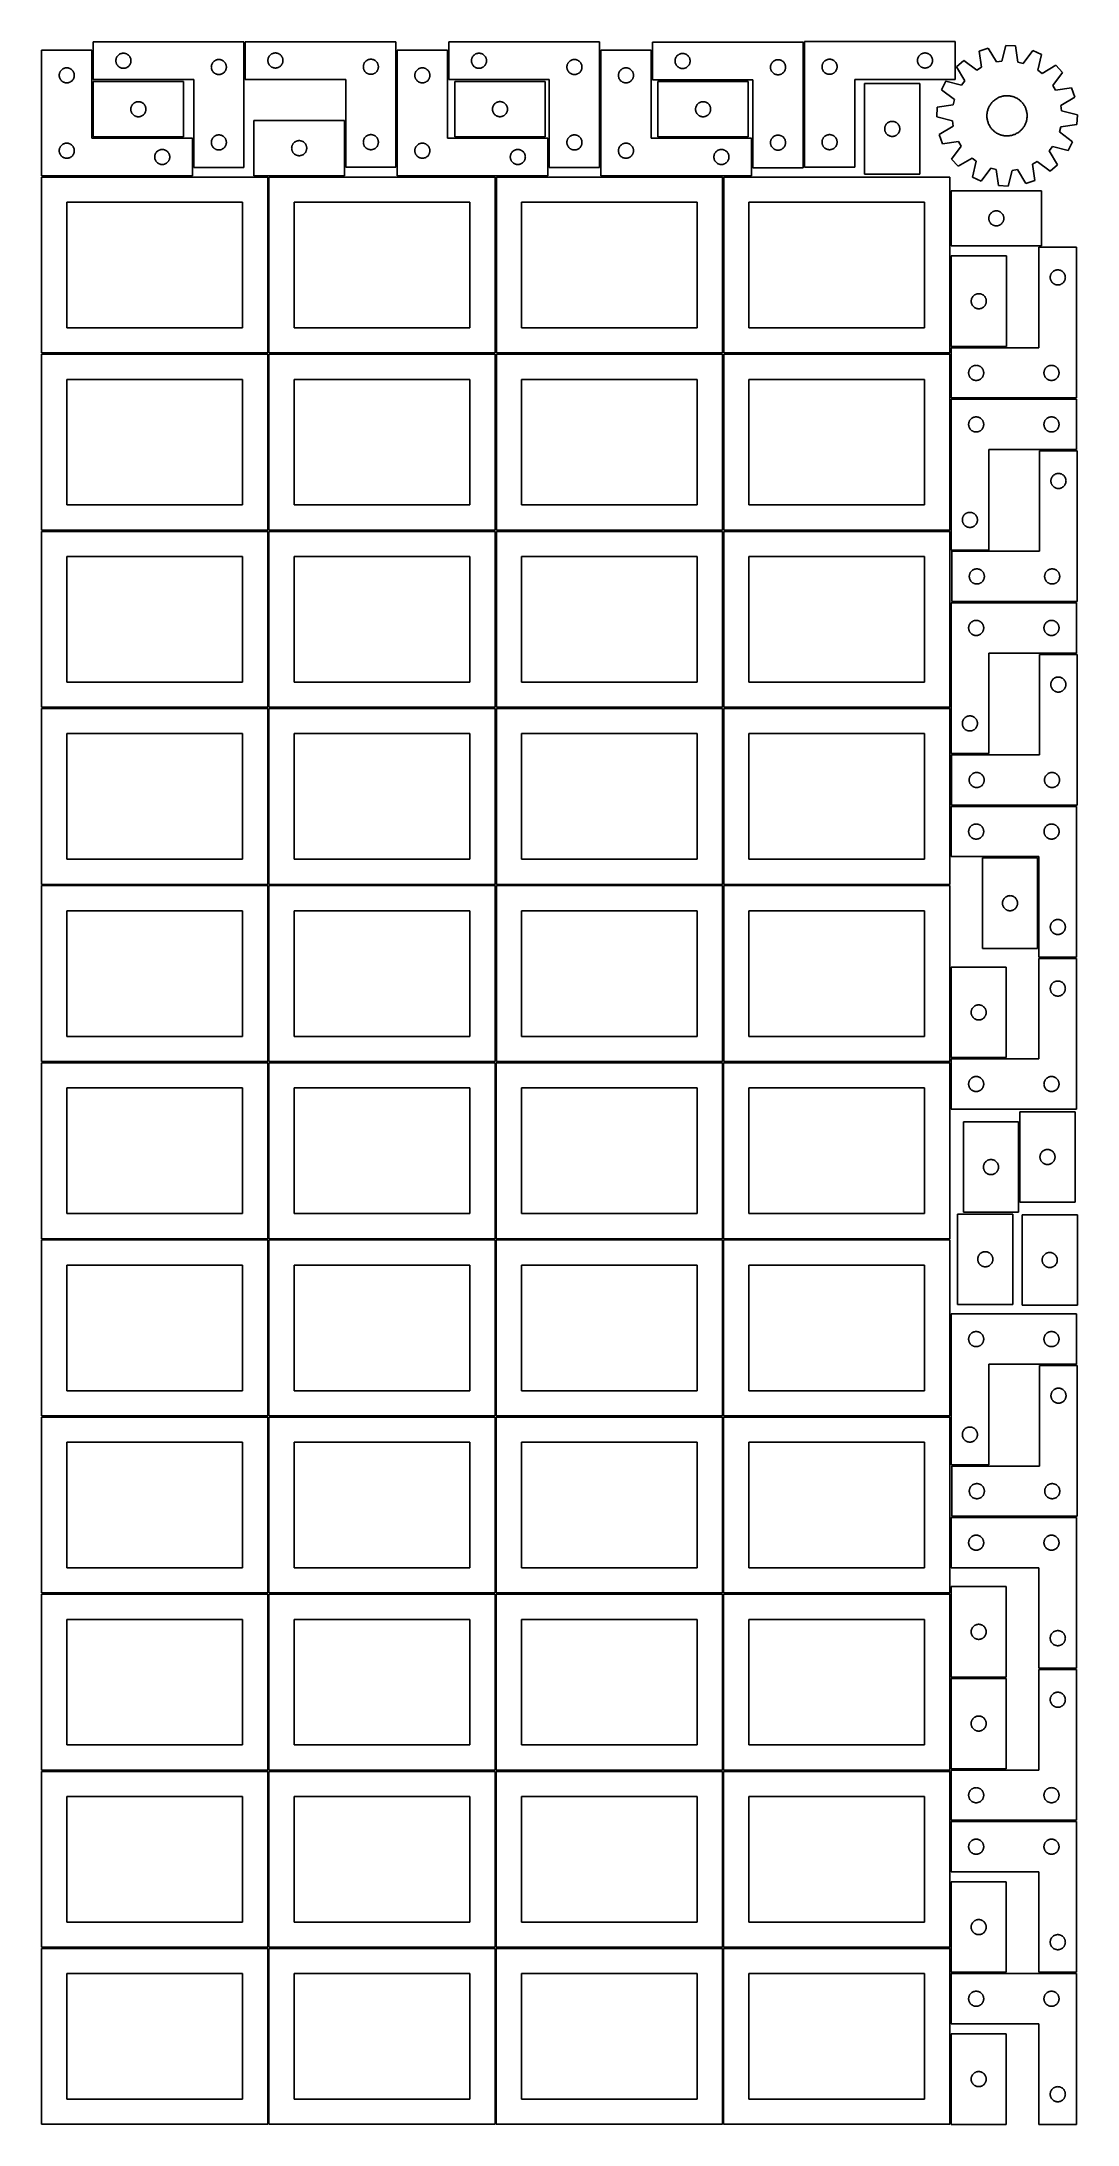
# Model space of a CAD drawing. Header units: millimetres. Extents: x 7 to 1243, y 7 to 2493.
import ezdxf

# ---------------------------------------------------------------- set-up
doc = ezdxf.new("R2010")
doc.units = ezdxf.units.MM
doc.layers.add('COMMON', color=5, linetype='CONTINUOUS', true_color=0x0000ff)
doc.layers.add('CUT', color=7, linetype='CONTINUOUS', true_color=0x000000)

msp = doc.modelspace()

# ---------------------------------------------------------------- linework, layer by layer
at = {"layer": 'COMMON'}
for p, q in [((277.291899, 1274.041935), (277.291899, 1064.041935)), ((548.7919, 1274.041935), (548.7919, 1064.041935)), ((820.291901, 1274.041935), (820.291901, 1064.041935)), ((6.541899, 1063.291934), (276.541899, 1063.291934)), ((277.291899, 1062.541934), (277.291899, 852.541934)), ((278.0419, 1063.291934), (548.0419, 1063.291934)), ((548.7919, 1062.541934), (548.7919, 852.541934)), ((549.541901, 1063.291934), (819.541901, 1063.291934)), ((820.291901, 1062.541934), (820.291901, 852.541934)), ((821.041902, 1063.291934), (1091.041902, 1063.291934)), ((6.541899, 851.791933), (276.541899, 851.791933)), ((277.291899, 851.041933), (277.291899, 641.041933)), ((278.0419, 851.791933), (548.0419, 851.791933)), ((548.7919, 851.041933), (548.7919, 641.041933)), ((549.541901, 851.791933), (819.541901, 851.791933)), ((820.291901, 851.041933), (820.291901, 641.041933)), ((821.041902, 851.791933), (1091.041902, 851.791933)), ((276.541899, 640.291933), (6.541899, 640.291933)), ((277.291899, 639.541932), (277.291899, 429.541932)), ((548.0419, 640.291933), (278.0419, 640.291933)), ((548.791901, 429.541932), (548.791901, 639.541932)), ((549.541901, 640.291932), (819.541901, 640.291932)), ((820.291901, 639.541932), (820.291901, 429.541932)), ((821.041902, 640.291932), (1091.041902, 640.291932)), ((6.541899, 428.791931), (276.541899, 428.791931)), ((277.291899, 428.041931), (277.291899, 218.041931)), ((278.0419, 428.791931), (548.0419, 428.791931)), ((548.7919, 428.041931), (548.7919, 218.041931)), ((819.541901, 428.791932), (549.541901, 428.791932)), ((820.291901, 428.041931), (820.291901, 218.041931)), ((1091.041902, 428.791932), (821.041902, 428.791932)), ((6.541899, 217.29193), (276.520965, 217.29193)), ((277.270965, 216.54193), (277.270965, 6.54193)), ((278.0419, 217.29193), (548.020966, 217.29193)), ((548.770966, 216.54193), (548.770966, 6.54193)), ((549.541901, 217.29193), (819.520967, 217.29193)), ((820.270967, 216.54193), (820.270967, 6.54193)), ((821.041902, 217.29193), (1091.020968, 217.29193))]:
    msp.add_line(p, q, dxfattribs=at)
at = {"layer": 'CUT'}
for p, q in [((248.166469, 2493.183873), (68.166469, 2493.183873)), ((68.166469, 2493.183873), (68.166469, 2448.183873)), ((248.166469, 2343.183873), (248.166469, 2493.183873)), ((429.689907, 2493.461949), (249.689907, 2493.461949)), ((249.689907, 2493.461949), (249.689907, 2448.461949)), ((429.689907, 2343.461949), (429.689907, 2493.461949)), ((672.840542, 2493.175084), (492.840542, 2493.175084)), ((492.840542, 2493.175084), (492.840542, 2448.175084)), ((672.840542, 2343.175084), (672.840542, 2493.175084)), ((916.000301, 2492.89359), (736.000301, 2492.89359)), ((736.000301, 2492.89359), (736.000301, 2447.89359)), ((916.000301, 2342.89359), (916.000301, 2492.89359)), ((917.521299, 2493.4805), (1097.521299, 2493.4805)), ((917.521299, 2343.4805), (917.521299, 2493.4805)), ((1097.521299, 2493.4805), (1097.521299, 2448.4805)), ((1158.19069, 2488.938594), (1153.330827, 2470.181618)), ((1169.710314, 2488.319124), (1158.19069, 2488.938594)), ((1172.530648, 2469.149144), (1169.710314, 2488.319124)), ((66.520965, 2483.251496), (6.520965, 2483.251496)), ((6.520965, 2483.251496), (6.520965, 2333.251496)), ((34.765152, 2462.078564), (35.346229, 2462.1745)), ((35.346229, 2462.1745), (35.932336, 2462.232227)), ((35.932336, 2462.232227), (36.520965, 2462.251496)), ((36.520965, 2462.251496), (37.109593, 2462.232227)), ((37.109593, 2462.232227), (37.6957, 2462.1745)), ((37.6957, 2462.1745), (38.276778, 2462.078564)), ((66.520965, 2378.251496), (66.520965, 2483.251496)), ((95.166469, 2470.683873), (95.185739, 2471.272501)), ((95.185739, 2470.095245), (95.166469, 2470.683873)), ((95.185739, 2471.272501), (95.243466, 2471.858609)), ((95.243466, 2469.509137), (95.185739, 2470.095245)), ((95.243466, 2471.858609), (95.339402, 2472.439686)), ((95.339402, 2468.92806), (95.243466, 2469.509137)), ((95.339402, 2472.439686), (95.473137, 2473.013244)), ((95.473137, 2468.354501), (95.339402, 2468.92806)), ((95.473137, 2473.013244), (95.644098, 2473.576828)), ((95.644098, 2467.790918), (95.473137, 2468.354501)), ((95.644098, 2473.576828), (95.851554, 2474.128024)), ((95.851554, 2467.239722), (95.644098, 2467.790918)), ((95.851554, 2474.128024), (96.094615, 2474.664471)), ((96.094615, 2466.703275), (95.851554, 2467.239722)), ((96.094615, 2474.664471), (96.372241, 2475.183873)), ((96.372241, 2466.183873), (96.094615, 2466.703275)), ((96.372241, 2475.183873), (96.683243, 2475.684005)), ((96.683243, 2465.683741), (96.372241, 2466.183873)), ((96.683243, 2475.684005), (97.026289, 2476.162726)), ((97.026289, 2465.20502), (96.683243, 2465.683741)), ((97.026289, 2476.162726), (97.399911, 2476.617985)), ((97.399911, 2464.74976), (97.026289, 2465.20502)), ((97.399911, 2476.617985), (97.802508, 2477.047834)), ((97.802508, 2464.319912), (97.399911, 2464.74976)), ((97.802508, 2477.047834), (98.232357, 2477.450431)), ((98.232357, 2463.917315), (97.802508, 2464.319912)), ((98.232357, 2477.450431), (98.687617, 2477.824053)), ((98.687617, 2463.543693), (98.232357, 2463.917315)), ((98.687617, 2477.824053), (99.166337, 2478.167099)), ((99.166337, 2463.200646), (98.687617, 2463.543693)), ((99.166337, 2478.167099), (99.666469, 2478.478101)), ((99.666469, 2462.889644), (99.166337, 2463.200646)), ((99.666469, 2478.478101), (100.185871, 2478.755727)), ((100.185871, 2462.612018), (99.666469, 2462.889644)), ((100.185871, 2478.755727), (100.722318, 2478.998789)), ((100.722318, 2462.368957), (100.185871, 2462.612018)), ((100.722318, 2478.998789), (101.273514, 2479.206244)), ((101.273514, 2462.161502), (100.722318, 2462.368957)), ((101.273514, 2479.206244), (101.837098, 2479.377205)), ((101.837098, 2461.99054), (101.273514, 2462.161502)), ((101.837098, 2479.377205), (102.410656, 2479.51094)), ((102.410656, 2479.51094), (102.991734, 2479.606877)), ((102.991734, 2479.606877), (103.577841, 2479.664603)), ((103.577841, 2479.664603), (104.166469, 2479.683873)), ((104.166469, 2479.683873), (104.755098, 2479.664603)), ((104.755098, 2479.664603), (105.341205, 2479.606877)), ((105.341205, 2479.606877), (105.922282, 2479.51094)), ((105.922282, 2479.51094), (106.495841, 2479.377205)), ((106.495841, 2479.377205), (107.059425, 2479.206244)), ((107.059425, 2462.161502), (106.495841, 2461.99054)), ((107.059425, 2479.206244), (107.61062, 2478.998789)), ((107.61062, 2462.368957), (107.059425, 2462.161502)), ((107.61062, 2478.998789), (108.147068, 2478.755727)), ((108.147068, 2462.612018), (107.61062, 2462.368957)), ((108.147068, 2478.755727), (108.666469, 2478.478101)), ((108.666469, 2462.889644), (108.147068, 2462.612018)), ((108.666469, 2478.478101), (109.166601, 2478.167099)), ((109.166601, 2463.200646), (108.666469, 2462.889644)), ((109.166601, 2478.167099), (109.645322, 2477.824053)), ((109.645322, 2463.543693), (109.166601, 2463.200646)), ((109.645322, 2477.824053), (110.100582, 2477.450431)), ((110.100582, 2463.917315), (109.645322, 2463.543693)), ((110.100582, 2477.450431), (110.53043, 2477.047834)), ((110.53043, 2464.319912), (110.100582, 2463.917315)), ((110.53043, 2477.047834), (110.933028, 2476.617985)), ((110.933028, 2464.74976), (110.53043, 2464.319912)), ((110.933028, 2476.617985), (111.306649, 2476.162726)), ((111.306649, 2465.20502), (110.933028, 2464.74976)), ((111.306649, 2476.162726), (111.649696, 2475.684005)), ((111.649696, 2465.683741), (111.306649, 2465.20502)), ((111.649696, 2475.684005), (111.960698, 2475.183873)), ((111.960698, 2466.183873), (111.649696, 2465.683741)), ((111.960698, 2475.183873), (112.238324, 2474.664471)), ((112.238324, 2466.703275), (111.960698, 2466.183873)), ((112.238324, 2474.664471), (112.481385, 2474.128024)), ((112.481385, 2467.239722), (112.238324, 2466.703275)), ((112.481385, 2474.128024), (112.688841, 2473.576828)), ((112.688841, 2467.790918), (112.481385, 2467.239722)), ((112.688841, 2473.576828), (112.859802, 2473.013244)), ((112.859802, 2468.354501), (112.688841, 2467.790918)), ((112.859802, 2473.013244), (112.993537, 2472.439686)), ((112.993537, 2468.92806), (112.859802, 2468.354501)), ((112.993537, 2472.439686), (113.089473, 2471.858609)), ((113.089473, 2469.509137), (112.993537, 2468.92806)), ((113.089473, 2471.858609), (113.1472, 2471.272501)), ((113.1472, 2470.095245), (113.089473, 2469.509137)), ((113.1472, 2471.272501), (113.166469, 2470.683873)), ((113.166469, 2470.683873), (113.1472, 2470.095245)), ((209.166469, 2463.183873), (209.185739, 2463.772501)), ((209.185739, 2462.595245), (209.166469, 2463.183873)), ((209.185739, 2463.772501), (209.243466, 2464.358609)), ((209.243466, 2462.009137), (209.185739, 2462.595245)), ((209.243466, 2464.358609), (209.339402, 2464.939686)), ((209.339402, 2464.939686), (209.473137, 2465.513244)), ((209.473137, 2465.513244), (209.644098, 2466.076828)), ((209.644098, 2466.076828), (209.851554, 2466.628024)), ((209.851554, 2466.628024), (210.094615, 2467.164471)), ((210.094615, 2467.164471), (210.372241, 2467.683873)), ((210.372241, 2467.683873), (210.683243, 2468.184005)), ((210.683243, 2468.184005), (211.026289, 2468.662726)), ((211.026289, 2468.662726), (211.399911, 2469.117985)), ((211.399911, 2469.117985), (211.802508, 2469.547834)), ((211.802508, 2469.547834), (212.232357, 2469.950431)), ((212.232357, 2469.950431), (212.687617, 2470.324053)), ((212.687617, 2470.324053), (213.166337, 2470.667099)), ((213.166337, 2470.667099), (213.666469, 2470.978101)), ((213.666469, 2470.978101), (214.185871, 2471.255727)), ((214.185871, 2471.255727), (214.722318, 2471.498789)), ((214.722318, 2471.498789), (215.273514, 2471.706244)), ((215.273514, 2471.706244), (215.837098, 2471.877205)), ((215.837098, 2471.877205), (216.410656, 2472.01094)), ((216.410656, 2472.01094), (216.991734, 2472.106877)), ((216.991734, 2472.106877), (217.577841, 2472.164603)), ((217.577841, 2472.164603), (218.166469, 2472.183873)), ((218.166469, 2472.183873), (218.755098, 2472.164603)), ((218.755098, 2472.164603), (219.341205, 2472.106877)), ((219.341205, 2472.106877), (219.922282, 2472.01094)), ((219.922282, 2472.01094), (220.495841, 2471.877205)), ((220.495841, 2471.877205), (221.059425, 2471.706244)), ((221.059425, 2471.706244), (221.61062, 2471.498789)), ((221.61062, 2471.498789), (222.147068, 2471.255727)), ((222.147068, 2471.255727), (222.666469, 2470.978101)), ((222.666469, 2470.978101), (223.166601, 2470.667099)), ((223.166601, 2470.667099), (223.645322, 2470.324053)), ((223.645322, 2470.324053), (224.100582, 2469.950431)), ((224.100582, 2469.950431), (224.53043, 2469.547834)), ((224.53043, 2469.547834), (224.933028, 2469.117985)), ((224.933028, 2469.117985), (225.306649, 2468.662726)), ((225.306649, 2468.662726), (225.649696, 2468.184005)), ((225.649696, 2468.184005), (225.960698, 2467.683873)), ((225.960698, 2467.683873), (226.238324, 2467.164471)), ((226.238324, 2467.164471), (226.481385, 2466.628024)), ((226.481385, 2466.628024), (226.688841, 2466.076828)), ((226.688841, 2466.076828), (226.859802, 2465.513244)), ((226.859802, 2465.513244), (226.993537, 2464.939686)), ((226.993537, 2464.939686), (227.089473, 2464.358609)), ((227.089473, 2464.358609), (227.1472, 2463.772501)), ((227.1472, 2462.595245), (227.089473, 2462.009137)), ((227.1472, 2463.772501), (227.166469, 2463.183873)), ((227.166469, 2463.183873), (227.1472, 2462.595245)), ((276.689907, 2470.961949), (276.709177, 2471.550577)), ((276.709177, 2470.373321), (276.689907, 2470.961949)), ((276.709177, 2471.550577), (276.766903, 2472.136685)), ((276.766903, 2469.787213), (276.709177, 2470.373321)), ((276.766903, 2472.136685), (276.862839, 2472.717762)), ((276.862839, 2469.206136), (276.766903, 2469.787213)), ((276.862839, 2472.717762), (276.996574, 2473.29132)), ((276.996574, 2468.632578), (276.862839, 2469.206136)), ((276.996574, 2473.29132), (277.167536, 2473.854904)), ((277.167536, 2468.068994), (276.996574, 2468.632578)), ((277.167536, 2473.854904), (277.374991, 2474.4061)), ((277.374991, 2467.517798), (277.167536, 2468.068994)), ((277.374991, 2474.4061), (277.618052, 2474.942547)), ((277.618052, 2466.981351), (277.374991, 2467.517798)), ((277.618052, 2474.942547), (277.895678, 2475.461949)), ((277.895678, 2466.461949), (277.618052, 2466.981351)), ((277.895678, 2475.461949), (278.20668, 2475.962081)), ((278.20668, 2465.961817), (277.895678, 2466.461949)), ((278.20668, 2475.962081), (278.549727, 2476.440802)), ((278.549727, 2465.483096), (278.20668, 2465.961817)), ((278.549727, 2476.440802), (278.923349, 2476.896061)), ((278.923349, 2465.027837), (278.549727, 2465.483096)), ((278.923349, 2476.896061), (279.325946, 2477.32591)), ((279.325946, 2464.597988), (278.923349, 2465.027837)), ((279.325946, 2477.32591), (279.755795, 2477.728507)), ((279.755795, 2464.195391), (279.325946, 2464.597988)), ((279.755795, 2477.728507), (280.211054, 2478.102129)), ((280.211054, 2463.821769), (279.755795, 2464.195391)), ((280.211054, 2478.102129), (280.689775, 2478.445175)), ((280.689775, 2463.478722), (280.211054, 2463.821769)), ((280.689775, 2478.445175), (281.189907, 2478.756178)), ((281.189907, 2463.16772), (280.689775, 2463.478722)), ((281.189907, 2478.756178), (281.709309, 2479.033804)), ((281.709309, 2462.890094), (281.189907, 2463.16772)), ((281.709309, 2479.033804), (282.245756, 2479.276865)), ((282.245756, 2462.647033), (281.709309, 2462.890094)), ((282.245756, 2479.276865), (282.796952, 2479.48432)), ((282.796952, 2462.439578), (282.245756, 2462.647033)), ((282.796952, 2479.48432), (283.360535, 2479.655281)), ((283.360535, 2462.268617), (282.796952, 2462.439578)), ((283.360535, 2479.655281), (283.934094, 2479.789016)), ((283.934094, 2462.134881), (283.360535, 2462.268617)), ((283.934094, 2479.789016), (284.515171, 2479.884953)), ((284.515171, 2462.038945), (283.934094, 2462.134881)), ((284.515171, 2479.884953), (285.101279, 2479.942679)), ((285.101279, 2479.942679), (285.689907, 2479.961949)), ((285.689907, 2479.961949), (286.278535, 2479.942679)), ((286.278535, 2479.942679), (286.864643, 2479.884953)), ((286.864643, 2479.884953), (287.44572, 2479.789016)), ((287.44572, 2462.134881), (286.864643, 2462.038945)), ((287.44572, 2479.789016), (288.019278, 2479.655281)), ((288.019278, 2462.268617), (287.44572, 2462.134881)), ((288.019278, 2479.655281), (288.582862, 2479.48432)), ((288.582862, 2462.439578), (288.019278, 2462.268617)), ((288.582862, 2479.48432), (289.134058, 2479.276865)), ((289.134058, 2462.647033), (288.582862, 2462.439578)), ((289.134058, 2479.276865), (289.670505, 2479.033804)), ((289.670505, 2462.890094), (289.134058, 2462.647033)), ((289.670505, 2479.033804), (290.189907, 2478.756178)), ((290.189907, 2463.16772), (289.670505, 2462.890094)), ((290.189907, 2478.756178), (290.690039, 2478.445175)), ((290.690039, 2463.478722), (290.189907, 2463.16772)), ((290.690039, 2478.445175), (291.16876, 2478.102129)), ((291.16876, 2463.821769), (290.690039, 2463.478722)), ((291.16876, 2478.102129), (291.624019, 2477.728507)), ((291.624019, 2464.195391), (291.16876, 2463.821769)), ((291.624019, 2477.728507), (292.053868, 2477.32591)), ((292.053868, 2464.597988), (291.624019, 2464.195391)), ((292.053868, 2477.32591), (292.456465, 2476.896061)), ((292.456465, 2465.027837), (292.053868, 2464.597988)), ((292.456465, 2476.896061), (292.830087, 2476.440802)), ((292.830087, 2465.483096), (292.456465, 2465.027837)), ((292.830087, 2476.440802), (293.173133, 2475.962081)), ((293.173133, 2465.961817), (292.830087, 2465.483096)), ((293.173133, 2475.962081), (293.484136, 2475.461949)), ((293.484136, 2466.461949), (293.173133, 2465.961817)), ((293.484136, 2475.461949), (293.761762, 2474.942547)), ((293.761762, 2466.981351), (293.484136, 2466.461949)), ((293.761762, 2474.942547), (294.004823, 2474.4061)), ((294.004823, 2467.517798), (293.761762, 2466.981351)), ((294.004823, 2474.4061), (294.212278, 2473.854904)), ((294.212278, 2468.068994), (294.004823, 2467.517798)), ((294.212278, 2473.854904), (294.383239, 2473.29132)), ((294.383239, 2468.632578), (294.212278, 2468.068994)), ((294.383239, 2473.29132), (294.516974, 2472.717762)), ((294.516974, 2469.206136), (294.383239, 2468.632578)), ((294.516974, 2472.717762), (294.612911, 2472.136685)), ((294.612911, 2469.787213), (294.516974, 2469.206136)), ((294.612911, 2472.136685), (294.670637, 2471.550577)), ((294.670637, 2470.373321), (294.612911, 2469.787213)), ((294.670637, 2471.550577), (294.689907, 2470.961949)), ((294.689907, 2470.961949), (294.670637, 2470.373321)), ((390.689907, 2463.461949), (390.709177, 2464.050577)), ((390.709177, 2462.873321), (390.689907, 2463.461949)), ((390.709177, 2464.050577), (390.766903, 2464.636685)), ((390.766903, 2462.287213), (390.709177, 2462.873321)), ((390.766903, 2464.636685), (390.862839, 2465.217762)), ((390.862839, 2461.706136), (390.766903, 2462.287213)), ((390.862839, 2465.217762), (390.996574, 2465.79132)), ((390.996574, 2465.79132), (391.167536, 2466.354904)), ((391.167536, 2466.354904), (391.374991, 2466.9061)), ((391.374991, 2466.9061), (391.618052, 2467.442547)), ((391.618052, 2467.442547), (391.895678, 2467.961949)), ((391.895678, 2467.961949), (392.20668, 2468.462081)), ((392.20668, 2468.462081), (392.549727, 2468.940802)), ((392.549727, 2468.940802), (392.923349, 2469.396061)), ((392.923349, 2469.396061), (393.325946, 2469.82591)), ((393.325946, 2469.82591), (393.755795, 2470.228507)), ((393.755795, 2470.228507), (394.211054, 2470.602129)), ((394.211054, 2470.602129), (394.689775, 2470.945175)), ((394.689775, 2470.945175), (395.189907, 2471.256178)), ((395.189907, 2471.256178), (395.709309, 2471.533804)), ((395.709309, 2471.533804), (396.245756, 2471.776865)), ((396.245756, 2471.776865), (396.796952, 2471.98432)), ((396.796952, 2471.98432), (397.360535, 2472.155281)), ((397.360535, 2472.155281), (397.934094, 2472.289016)), ((397.934094, 2472.289016), (398.515171, 2472.384953)), ((398.515171, 2472.384953), (399.101279, 2472.442679)), ((399.101279, 2472.442679), (399.689907, 2472.461949)), ((399.689907, 2472.461949), (400.278535, 2472.442679)), ((400.278535, 2472.442679), (400.864643, 2472.384953)), ((400.864643, 2472.384953), (401.44572, 2472.289016)), ((401.44572, 2472.289016), (402.019278, 2472.155281)), ((402.019278, 2472.155281), (402.582862, 2471.98432)), ((402.582862, 2471.98432), (403.134058, 2471.776865)), ((403.134058, 2471.776865), (403.670505, 2471.533804)), ((403.670505, 2471.533804), (404.189907, 2471.256178)), ((404.189907, 2471.256178), (404.690039, 2470.945175)), ((404.690039, 2470.945175), (405.16876, 2470.602129)), ((405.16876, 2470.602129), (405.624019, 2470.228507)), ((405.624019, 2470.228507), (406.053868, 2469.82591)), ((406.053868, 2469.82591), (406.456465, 2469.396061)), ((406.456465, 2469.396061), (406.830087, 2468.940802)), ((406.830087, 2468.940802), (407.173133, 2468.462081)), ((407.173133, 2468.462081), (407.484136, 2467.961949)), ((407.484136, 2467.961949), (407.761762, 2467.442547)), ((407.761762, 2467.442547), (408.004823, 2466.9061)), ((408.004823, 2466.9061), (408.212278, 2466.354904)), ((408.212278, 2466.354904), (408.383239, 2465.79132)), ((408.383239, 2465.79132), (408.516974, 2465.217762)), ((408.516974, 2465.217762), (408.612911, 2464.636685)), ((408.612911, 2462.287213), (408.516974, 2461.706136)), ((408.612911, 2464.636685), (408.670637, 2464.050577)), ((408.670637, 2462.873321), (408.612911, 2462.287213)), ((408.670637, 2464.050577), (408.689907, 2463.461949)), ((408.689907, 2463.461949), (408.670637, 2462.873321)), ((491.20169, 2483.251496), (431.20169, 2483.251496)), ((431.20169, 2483.251496), (431.20169, 2333.251496)), ((459.445877, 2462.078564), (460.026954, 2462.1745)), ((460.026954, 2462.1745), (460.613062, 2462.232227)), ((460.613062, 2462.232227), (461.20169, 2462.251496)), ((461.20169, 2462.251496), (461.790318, 2462.232227)), ((461.790318, 2462.232227), (462.376425, 2462.1745)), ((462.376425, 2462.1745), (462.957503, 2462.078564)), ((491.20169, 2378.251496), (491.20169, 2483.251496)), ((519.840542, 2470.675084), (519.859811, 2471.263712)), ((519.859811, 2470.086456), (519.840542, 2470.675084)), ((519.859811, 2471.263712), (519.917538, 2471.849819)), ((519.917538, 2469.500348), (519.859811, 2470.086456)), ((519.917538, 2471.849819), (520.013474, 2472.430897)), ((520.013474, 2468.919271), (519.917538, 2469.500348)), ((520.013474, 2472.430897), (520.147209, 2473.004455)), ((520.147209, 2468.345712), (520.013474, 2468.919271)), ((520.147209, 2473.004455), (520.31817, 2473.568039)), ((520.31817, 2467.782129), (520.147209, 2468.345712)), ((520.31817, 2473.568039), (520.525626, 2474.119235)), ((520.525626, 2467.230933), (520.31817, 2467.782129)), ((520.525626, 2474.119235), (520.768687, 2474.655682)), ((520.768687, 2466.694486), (520.525626, 2467.230933)), ((520.768687, 2474.655682), (521.046313, 2475.175084)), ((521.046313, 2466.175084), (520.768687, 2466.694486)), ((521.046313, 2475.175084), (521.357315, 2475.675216)), ((521.357315, 2465.674952), (521.046313, 2466.175084)), ((521.357315, 2475.675216), (521.700362, 2476.153937)), ((521.700362, 2465.196231), (521.357315, 2465.674952)), ((521.700362, 2476.153937), (522.073983, 2476.609196)), ((522.073983, 2464.740971), (521.700362, 2465.196231)), ((522.073983, 2476.609196), (522.476581, 2477.039045)), ((522.476581, 2464.311123), (522.073983, 2464.740971)), ((522.476581, 2477.039045), (522.906429, 2477.441642)), ((522.906429, 2463.908525), (522.476581, 2464.311123)), ((522.906429, 2477.441642), (523.361689, 2477.815264)), ((523.361689, 2463.534904), (522.906429, 2463.908525)), ((523.361689, 2477.815264), (523.84041, 2478.15831)), ((523.84041, 2463.191857), (523.361689, 2463.534904)), ((523.84041, 2478.15831), (524.340542, 2478.469312)), ((524.340542, 2462.880855), (523.84041, 2463.191857)), ((524.340542, 2478.469312), (524.859943, 2478.746938)), ((524.859943, 2462.603229), (524.340542, 2462.880855)), ((524.859943, 2478.746938), (525.396391, 2478.99)), ((525.396391, 2462.360168), (524.859943, 2462.603229)), ((525.396391, 2478.99), (525.947586, 2479.197455)), ((525.947586, 2462.152713), (525.396391, 2462.360168)), ((525.947586, 2479.197455), (526.51117, 2479.368416)), ((526.51117, 2461.981751), (525.947586, 2462.152713)), ((526.51117, 2479.368416), (527.084729, 2479.502151)), ((527.084729, 2479.502151), (527.665806, 2479.598087)), ((527.665806, 2479.598087), (528.251913, 2479.655814)), ((528.251913, 2479.655814), (528.840542, 2479.675084)), ((528.840542, 2479.675084), (529.42917, 2479.655814)), ((529.42917, 2479.655814), (530.015277, 2479.598087)), ((530.015277, 2479.598087), (530.596355, 2479.502151)), ((530.596355, 2479.502151), (531.169913, 2479.368416)), ((531.169913, 2479.368416), (531.733497, 2479.197455)), ((531.733497, 2462.152713), (531.169913, 2461.981751)), ((531.733497, 2479.197455), (532.284693, 2478.99)), ((532.284693, 2462.360168), (531.733497, 2462.152713)), ((532.284693, 2478.99), (532.82114, 2478.746938)), ((532.82114, 2462.603229), (532.284693, 2462.360168)), ((532.82114, 2478.746938), (533.340542, 2478.469312)), ((533.340542, 2462.880855), (532.82114, 2462.603229)), ((533.340542, 2478.469312), (533.840674, 2478.15831)), ((533.840674, 2463.191857), (533.340542, 2462.880855)), ((533.840674, 2478.15831), (534.319394, 2477.815264)), ((534.319394, 2463.534904), (533.840674, 2463.191857)), ((534.319394, 2477.815264), (534.774654, 2477.441642)), ((534.774654, 2463.908525), (534.319394, 2463.534904)), ((534.774654, 2477.441642), (535.204503, 2477.039045)), ((535.204503, 2464.311123), (534.774654, 2463.908525)), ((535.204503, 2477.039045), (535.6071, 2476.609196)), ((535.6071, 2464.740971), (535.204503, 2464.311123)), ((535.6071, 2476.609196), (535.980722, 2476.153937)), ((535.980722, 2465.196231), (535.6071, 2464.740971)), ((535.980722, 2476.153937), (536.323768, 2475.675216)), ((536.323768, 2465.674952), (535.980722, 2465.196231)), ((536.323768, 2475.675216), (536.63477, 2475.175084)), ((536.63477, 2466.175084), (536.323768, 2465.674952)), ((536.63477, 2475.175084), (536.912396, 2474.655682)), ((536.912396, 2466.694486), (536.63477, 2466.175084)), ((536.912396, 2474.655682), (537.155457, 2474.119235)), ((537.155457, 2467.230933), (536.912396, 2466.694486)), ((537.155457, 2474.119235), (537.362913, 2473.568039)), ((537.362913, 2467.782129), (537.155457, 2467.230933)), ((537.362913, 2473.568039), (537.533874, 2473.004455)), ((537.533874, 2468.345712), (537.362913, 2467.782129)), ((537.533874, 2473.004455), (537.667609, 2472.430897)), ((537.667609, 2468.919271), (537.533874, 2468.345712)), ((537.667609, 2472.430897), (537.763545, 2471.849819)), ((537.763545, 2469.500348), (537.667609, 2468.919271)), ((537.763545, 2471.849819), (537.821272, 2471.263712)), ((537.821272, 2470.086456), (537.763545, 2469.500348)), ((537.821272, 2471.263712), (537.840542, 2470.675084)), ((537.840542, 2470.675084), (537.821272, 2470.086456)), ((633.840542, 2463.175084), (633.859811, 2463.763712)), ((633.859811, 2462.586456), (633.840542, 2463.175084)), ((633.859811, 2463.763712), (633.917538, 2464.349819)), ((633.917538, 2462.000348), (633.859811, 2462.586456)), ((633.917538, 2464.349819), (634.013474, 2464.930897)), ((634.013474, 2464.930897), (634.147209, 2465.504455)), ((634.147209, 2465.504455), (634.31817, 2466.068039)), ((634.31817, 2466.068039), (634.525626, 2466.619235)), ((634.525626, 2466.619235), (634.768687, 2467.155682)), ((634.768687, 2467.155682), (635.046313, 2467.675084)), ((635.046313, 2467.675084), (635.357315, 2468.175216)), ((635.357315, 2468.175216), (635.700362, 2468.653937)), ((635.700362, 2468.653937), (636.073983, 2469.109196)), ((636.073983, 2469.109196), (636.476581, 2469.539045)), ((636.476581, 2469.539045), (636.906429, 2469.941642)), ((636.906429, 2469.941642), (637.361689, 2470.315264)), ((637.361689, 2470.315264), (637.84041, 2470.65831)), ((637.84041, 2470.65831), (638.340542, 2470.969312)), ((638.340542, 2470.969312), (638.859943, 2471.246938)), ((638.859943, 2471.246938), (639.396391, 2471.49)), ((639.396391, 2471.49), (639.947586, 2471.697455)), ((639.947586, 2471.697455), (640.51117, 2471.868416)), ((640.51117, 2471.868416), (641.084729, 2472.002151)), ((641.084729, 2472.002151), (641.665806, 2472.098087)), ((641.665806, 2472.098087), (642.251913, 2472.155814)), ((642.251913, 2472.155814), (642.840542, 2472.175084)), ((642.840542, 2472.175084), (643.42917, 2472.155814)), ((643.42917, 2472.155814), (644.015277, 2472.098087)), ((644.015277, 2472.098087), (644.596355, 2472.002151)), ((644.596355, 2472.002151), (645.169913, 2471.868416)), ((645.169913, 2471.868416), (645.733497, 2471.697455)), ((645.733497, 2471.697455), (646.284693, 2471.49)), ((646.284693, 2471.49), (646.82114, 2471.246938)), ((646.82114, 2471.246938), (647.340542, 2470.969312)), ((647.340542, 2470.969312), (647.840674, 2470.65831)), ((647.840674, 2470.65831), (648.319394, 2470.315264)), ((648.319394, 2470.315264), (648.774654, 2469.941642)), ((648.774654, 2469.941642), (649.204503, 2469.539045)), ((649.204503, 2469.539045), (649.6071, 2469.109196)), ((649.6071, 2469.109196), (649.980722, 2468.653937)), ((649.980722, 2468.653937), (650.323768, 2468.175216)), ((650.323768, 2468.175216), (650.63477, 2467.675084)), ((650.63477, 2467.675084), (650.912396, 2467.155682)), ((650.912396, 2467.155682), (651.155457, 2466.619235)), ((651.155457, 2466.619235), (651.362913, 2466.068039)), ((651.362913, 2466.068039), (651.533874, 2465.504455)), ((651.533874, 2465.504455), (651.667609, 2464.930897)), ((651.667609, 2464.930897), (651.763545, 2464.349819)), ((651.763545, 2464.349819), (651.821272, 2463.763712)), ((651.821272, 2462.586456), (651.763545, 2462.000348)), ((651.821272, 2463.763712), (651.840542, 2463.175084)), ((651.840542, 2463.175084), (651.821272, 2462.586456)), ((734.36151, 2483.251496), (674.36151, 2483.251496)), ((674.36151, 2483.251496), (674.36151, 2333.251496)), ((702.605697, 2462.078564), (703.186775, 2462.1745)), ((703.186775, 2462.1745), (703.772882, 2462.232227)), ((703.772882, 2462.232227), (704.36151, 2462.251496)), ((704.36151, 2462.251496), (704.950138, 2462.232227)), ((704.950138, 2462.232227), (705.536246, 2462.1745)), ((705.536246, 2462.1745), (706.117323, 2462.078564)), ((734.36151, 2378.251496), (734.36151, 2483.251496)), ((763.000301, 2470.39359), (763.019571, 2470.982218)), ((763.019571, 2469.804961), (763.000301, 2470.39359)), ((763.019571, 2470.982218), (763.077297, 2471.568325)), ((763.077297, 2469.218854), (763.019571, 2469.804961)), ((763.077297, 2471.568325), (763.173234, 2472.149402)), ((763.173234, 2468.637777), (763.077297, 2469.218854)), ((763.173234, 2472.149402), (763.306969, 2472.722961)), ((763.306969, 2468.064218), (763.173234, 2468.637777)), ((763.306969, 2472.722961), (763.47793, 2473.286545)), ((763.47793, 2467.500634), (763.306969, 2468.064218)), ((763.47793, 2473.286545), (763.685385, 2473.83774)), ((763.685385, 2466.949439), (763.47793, 2467.500634)), ((763.685385, 2473.83774), (763.928446, 2474.374188)), ((763.928446, 2466.412991), (763.685385, 2466.949439)), ((763.928446, 2474.374188), (764.206073, 2474.89359)), ((764.206073, 2465.89359), (763.928446, 2466.412991)), ((764.206073, 2474.89359), (764.517075, 2475.393722)), ((764.517075, 2465.393457), (764.206073, 2465.89359)), ((764.517075, 2475.393722), (764.860121, 2475.872442)), ((764.860121, 2464.914737), (764.517075, 2465.393457)), ((764.860121, 2475.872442), (765.233743, 2476.327702)), ((765.233743, 2464.459477), (764.860121, 2464.914737)), ((765.233743, 2476.327702), (765.63634, 2476.757551)), ((765.63634, 2464.029629), (765.233743, 2464.459477)), ((765.63634, 2476.757551), (766.066189, 2477.160148)), ((766.066189, 2463.627031), (765.63634, 2464.029629)), ((766.066189, 2477.160148), (766.521448, 2477.53377)), ((766.521448, 2463.25341), (766.066189, 2463.627031)), ((766.521448, 2477.53377), (767.000169, 2477.876816)), ((767.000169, 2462.910363), (766.521448, 2463.25341)), ((767.000169, 2477.876816), (767.500301, 2478.187818)), ((767.500301, 2462.599361), (767.000169, 2462.910363)), ((767.500301, 2478.187818), (768.019703, 2478.465444)), ((768.019703, 2462.321735), (767.500301, 2462.599361)), ((768.019703, 2478.465444), (768.55615, 2478.708505)), ((768.55615, 2462.078674), (768.019703, 2462.321735)), ((768.55615, 2478.708505), (769.107346, 2478.915961)), ((769.107346, 2478.915961), (769.67093, 2479.086922)), ((769.67093, 2479.086922), (770.244488, 2479.220657)), ((770.244488, 2479.220657), (770.825565, 2479.316593)), ((770.825565, 2479.316593), (771.411673, 2479.37432)), ((771.411673, 2479.37432), (772.000301, 2479.39359)), ((772.000301, 2479.39359), (772.588929, 2479.37432)), ((772.588929, 2479.37432), (773.175037, 2479.316593)), ((773.175037, 2479.316593), (773.756114, 2479.220657)), ((773.756114, 2479.220657), (774.329673, 2479.086922)), ((774.329673, 2479.086922), (774.893256, 2478.915961)), ((774.893256, 2478.915961), (775.444452, 2478.708505)), ((775.444452, 2478.708505), (775.980899, 2478.465444)), ((775.980899, 2462.321735), (775.444452, 2462.078674)), ((775.980899, 2478.465444), (776.500301, 2478.187818)), ((776.500301, 2462.599361), (775.980899, 2462.321735)), ((776.500301, 2478.187818), (777.000433, 2477.876816)), ((777.000433, 2462.910363), (776.500301, 2462.599361)), ((777.000433, 2477.876816), (777.479154, 2477.53377)), ((777.479154, 2463.25341), (777.000433, 2462.910363)), ((777.479154, 2477.53377), (777.934413, 2477.160148)), ((777.934413, 2463.627031), (777.479154, 2463.25341)), ((777.934413, 2477.160148), (778.364262, 2476.757551)), ((778.364262, 2464.029629), (777.934413, 2463.627031)), ((778.364262, 2476.757551), (778.766859, 2476.327702)), ((778.766859, 2464.459477), (778.364262, 2464.029629)), ((778.766859, 2476.327702), (779.140481, 2475.872442)), ((779.140481, 2464.914737), (778.766859, 2464.459477)), ((779.140481, 2475.872442), (779.483528, 2475.393722)), ((779.483528, 2465.393457), (779.140481, 2464.914737)), ((779.483528, 2475.393722), (779.79453, 2474.89359)), ((779.79453, 2465.89359), (779.483528, 2465.393457)), ((779.79453, 2474.89359), (780.072156, 2474.374188)), ((780.072156, 2466.412991), (779.79453, 2465.89359)), ((780.072156, 2474.374188), (780.315217, 2473.83774)), ((780.315217, 2466.949439), (780.072156, 2466.412991)), ((780.315217, 2473.83774), (780.522672, 2473.286545)), ((780.522672, 2467.500634), (780.315217, 2466.949439)), ((780.522672, 2473.286545), (780.693634, 2472.722961)), ((780.693634, 2468.064218), (780.522672, 2467.500634)), ((780.693634, 2472.722961), (780.827369, 2472.149402)), ((780.827369, 2468.637777), (780.693634, 2468.064218)), ((780.827369, 2472.149402), (780.923305, 2471.568325)), ((780.923305, 2469.218854), (780.827369, 2468.637777)), ((780.923305, 2471.568325), (780.981031, 2470.982218)), ((780.981031, 2469.804961), (780.923305, 2469.218854)), ((780.981031, 2470.982218), (781.000301, 2470.39359)), ((781.000301, 2470.39359), (780.981031, 2469.804961)), ((877.000301, 2462.89359), (877.019571, 2463.482218)), ((877.019571, 2462.304961), (877.000301, 2462.89359)), ((877.019571, 2463.482218), (877.077297, 2464.068325)), ((877.077297, 2461.718854), (877.019571, 2462.304961)), ((877.077297, 2464.068325), (877.173234, 2464.649402)), ((877.173234, 2464.649402), (877.306969, 2465.222961)), ((877.306969, 2465.222961), (877.47793, 2465.786545)), ((877.47793, 2465.786545), (877.685385, 2466.33774)), ((877.685385, 2466.33774), (877.928446, 2466.874188)), ((877.928446, 2466.874188), (878.206073, 2467.39359)), ((878.206073, 2467.39359), (878.517075, 2467.893722)), ((878.517075, 2467.893722), (878.860121, 2468.372442)), ((878.860121, 2468.372442), (879.233743, 2468.827702)), ((879.233743, 2468.827702), (879.63634, 2469.257551)), ((879.63634, 2469.257551), (880.066189, 2469.660148)), ((880.066189, 2469.660148), (880.521448, 2470.03377)), ((880.521448, 2470.03377), (881.000169, 2470.376816)), ((881.000169, 2470.376816), (881.500301, 2470.687818)), ((881.500301, 2470.687818), (882.019703, 2470.965444)), ((882.019703, 2470.965444), (882.55615, 2471.208505)), ((882.55615, 2471.208505), (883.107346, 2471.415961)), ((883.107346, 2471.415961), (883.67093, 2471.586922)), ((883.67093, 2471.586922), (884.244488, 2471.720657)), ((884.244488, 2471.720657), (884.825565, 2471.816593)), ((884.825565, 2471.816593), (885.411673, 2471.87432)), ((885.411673, 2471.87432), (886.000301, 2471.89359)), ((886.000301, 2471.89359), (886.588929, 2471.87432)), ((886.588929, 2471.87432), (887.175037, 2471.816593)), ((887.175037, 2471.816593), (887.756114, 2471.720657)), ((887.756114, 2471.720657), (888.329673, 2471.586922)), ((888.329673, 2471.586922), (888.893256, 2471.415961)), ((888.893256, 2471.415961), (889.444452, 2471.208505)), ((889.444452, 2471.208505), (889.980899, 2470.965444)), ((889.980899, 2470.965444), (890.500301, 2470.687818)), ((890.500301, 2470.687818), (891.000433, 2470.376816)), ((891.000433, 2470.376816), (891.479154, 2470.03377)), ((891.479154, 2470.03377), (891.934413, 2469.660148)), ((891.934413, 2469.660148), (892.364262, 2469.257551)), ((892.364262, 2469.257551), (892.766859, 2468.827702)), ((892.766859, 2468.827702), (893.140481, 2468.372442)), ((893.140481, 2468.372442), (893.483528, 2467.893722)), ((893.483528, 2467.893722), (893.79453, 2467.39359)), ((893.79453, 2467.39359), (894.072156, 2466.874188)), ((894.072156, 2466.874188), (894.315217, 2466.33774)), ((894.315217, 2466.33774), (894.522672, 2465.786545)), ((894.522672, 2465.786545), (894.693634, 2465.222961)), ((894.693634, 2465.222961), (894.827369, 2464.649402)), ((894.827369, 2464.649402), (894.923305, 2464.068325)), ((894.923305, 2464.068325), (894.981031, 2463.482218)), ((894.981031, 2462.304961), (894.923305, 2461.718854)), ((894.981031, 2463.482218), (895.000301, 2462.89359)), ((895.000301, 2462.89359), (894.981031, 2462.304961)), ((938.540569, 2464.069128), (938.521299, 2463.4805)), ((938.521299, 2463.4805), (938.540569, 2462.891872)), ((938.598295, 2464.655236), (938.540569, 2464.069128)), ((938.540569, 2462.891872), (938.598295, 2462.305764)), ((938.694231, 2465.236313), (938.598295, 2464.655236)), ((938.598295, 2462.305764), (938.694231, 2461.724687)), ((938.827967, 2465.809872), (938.694231, 2465.236313)), ((938.998928, 2466.373455), (938.827967, 2465.809872)), ((939.206383, 2466.924651), (938.998928, 2466.373455)), ((939.449444, 2467.461098), (939.206383, 2466.924651)), ((939.72707, 2467.9805), (939.449444, 2467.461098)), ((940.038072, 2468.480632), (939.72707, 2467.9805)), ((940.381119, 2468.959353), (940.038072, 2468.480632)), ((940.754741, 2469.414612), (940.381119, 2468.959353)), ((941.157338, 2469.844461), (940.754741, 2469.414612)), ((941.587187, 2470.247058), (941.157338, 2469.844461)), ((942.042446, 2470.62068), (941.587187, 2470.247058)), ((942.521167, 2470.963727), (942.042446, 2470.62068)), ((943.021299, 2471.274729), (942.521167, 2470.963727)), ((943.540701, 2471.552355), (943.021299, 2471.274729)), ((944.077148, 2471.795416), (943.540701, 2471.552355)), ((944.628344, 2472.002871), (944.077148, 2471.795416)), ((945.191928, 2472.173833), (944.628344, 2472.002871)), ((945.765486, 2472.307568), (945.191928, 2472.173833)), ((946.346563, 2472.403504), (945.765486, 2472.307568)), ((946.932671, 2472.46123), (946.346563, 2472.403504)), ((947.521299, 2472.4805), (946.932671, 2472.46123)), ((948.109927, 2472.46123), (947.521299, 2472.4805)), ((948.696035, 2472.403504), (948.109927, 2472.46123)), ((949.277112, 2472.307568), (948.696035, 2472.403504)), ((949.85067, 2472.173833), (949.277112, 2472.307568)), ((950.414254, 2472.002871), (949.85067, 2472.173833)), ((950.96545, 2471.795416), (950.414254, 2472.002871)), ((951.501897, 2471.552355), (950.96545, 2471.795416)), ((952.021299, 2471.274729), (951.501897, 2471.552355)), ((952.521431, 2470.963727), (952.021299, 2471.274729)), ((953.000152, 2470.62068), (952.521431, 2470.963727)), ((953.455411, 2470.247058), (953.000152, 2470.62068)), ((953.88526, 2469.844461), (953.455411, 2470.247058)), ((954.287857, 2469.414612), (953.88526, 2469.844461)), ((954.661479, 2468.959353), (954.287857, 2469.414612)), ((955.004526, 2468.480632), (954.661479, 2468.959353)), ((955.315528, 2467.9805), (955.004526, 2468.480632)), ((955.593154, 2467.461098), (955.315528, 2467.9805)), ((955.836215, 2466.924651), (955.593154, 2467.461098)), ((956.04367, 2466.373455), (955.836215, 2466.924651)), ((956.214631, 2465.809872), (956.04367, 2466.373455)), ((956.348367, 2465.236313), (956.214631, 2465.809872)), ((956.444303, 2464.655236), (956.348367, 2465.236313)), ((956.348367, 2461.724687), (956.444303, 2462.305764)), ((956.502029, 2464.069128), (956.444303, 2464.655236)), ((956.444303, 2462.305764), (956.502029, 2462.891872)), ((956.521299, 2463.4805), (956.502029, 2464.069128)), ((956.502029, 2462.891872), (956.521299, 2463.4805)), ((1052.540569, 2471.569128), (1052.521299, 2470.9805)), ((1052.521299, 2470.9805), (1052.540569, 2470.391872)), ((1052.598295, 2472.155236), (1052.540569, 2471.569128)), ((1052.540569, 2470.391872), (1052.598295, 2469.805764)), ((1052.694231, 2472.736313), (1052.598295, 2472.155236)), ((1052.598295, 2469.805764), (1052.694231, 2469.224687)), ((1052.827967, 2473.309872), (1052.694231, 2472.736313)), ((1052.694231, 2469.224687), (1052.827967, 2468.651129)), ((1052.998928, 2473.873455), (1052.827967, 2473.309872)), ((1052.827967, 2468.651129), (1052.998928, 2468.087545)), ((1053.206383, 2474.424651), (1052.998928, 2473.873455)), ((1052.998928, 2468.087545), (1053.206383, 2467.536349)), ((1053.449444, 2474.961098), (1053.206383, 2474.424651)), ((1053.206383, 2467.536349), (1053.449444, 2466.999902)), ((1053.72707, 2475.4805), (1053.449444, 2474.961098)), ((1053.449444, 2466.999902), (1053.72707, 2466.4805)), ((1054.038072, 2475.980632), (1053.72707, 2475.4805)), ((1053.72707, 2466.4805), (1054.038072, 2465.980368)), ((1054.381119, 2476.459353), (1054.038072, 2475.980632)), ((1054.038072, 2465.980368), (1054.381119, 2465.501647)), ((1054.754741, 2476.914612), (1054.381119, 2476.459353)), ((1054.381119, 2465.501647), (1054.754741, 2465.046388)), ((1055.157338, 2477.344461), (1054.754741, 2476.914612)), ((1054.754741, 2465.046388), (1055.157338, 2464.616539)), ((1055.587187, 2477.747058), (1055.157338, 2477.344461)), ((1055.157338, 2464.616539), (1055.587187, 2464.213942)), ((1056.042446, 2478.12068), (1055.587187, 2477.747058)), ((1055.587187, 2464.213942), (1056.042446, 2463.84032)), ((1056.521167, 2478.463727), (1056.042446, 2478.12068)), ((1056.042446, 2463.84032), (1056.521167, 2463.497274)), ((1057.021299, 2478.774729), (1056.521167, 2478.463727)), ((1056.521167, 2463.497274), (1057.021299, 2463.186271)), ((1057.540701, 2479.052355), (1057.021299, 2478.774729)), ((1057.021299, 2463.186271), (1057.540701, 2462.908645)), ((1058.077148, 2479.295416), (1057.540701, 2479.052355)), ((1057.540701, 2462.908645), (1058.077148, 2462.665584)), ((1058.628344, 2479.502871), (1058.077148, 2479.295416)), ((1058.077148, 2462.665584), (1058.628344, 2462.458129)), ((1059.191928, 2479.673833), (1058.628344, 2479.502871)), ((1058.628344, 2462.458129), (1059.191928, 2462.287168)), ((1059.765486, 2479.807568), (1059.191928, 2479.673833)), ((1059.191928, 2462.287168), (1059.765486, 2462.153433)), ((1060.346563, 2479.903504), (1059.765486, 2479.807568)), ((1059.765486, 2462.153433), (1060.346563, 2462.057496)), ((1060.932671, 2479.96123), (1060.346563, 2479.903504)), ((1061.521299, 2479.9805), (1060.932671, 2479.96123)), ((1062.109927, 2479.96123), (1061.521299, 2479.9805)), ((1062.696035, 2479.903504), (1062.109927, 2479.96123)), ((1063.277112, 2479.807568), (1062.696035, 2479.903504)), ((1062.696035, 2462.057496), (1063.277112, 2462.153433)), ((1063.85067, 2479.673833), (1063.277112, 2479.807568)), ((1063.277112, 2462.153433), (1063.85067, 2462.287168)), ((1064.414254, 2479.502871), (1063.85067, 2479.673833)), ((1063.85067, 2462.287168), (1064.414254, 2462.458129)), ((1064.96545, 2479.295416), (1064.414254, 2479.502871)), ((1064.414254, 2462.458129), (1064.96545, 2462.665584)), ((1065.501897, 2479.052355), (1064.96545, 2479.295416)), ((1064.96545, 2462.665584), (1065.501897, 2462.908645)), ((1066.021299, 2478.774729), (1065.501897, 2479.052355)), ((1065.501897, 2462.908645), (1066.021299, 2463.186271)), ((1066.521431, 2478.463727), (1066.021299, 2478.774729)), ((1066.021299, 2463.186271), (1066.521431, 2463.497274)), ((1067.000152, 2478.12068), (1066.521431, 2478.463727)), ((1066.521431, 2463.497274), (1067.000152, 2463.84032)), ((1067.455411, 2477.747058), (1067.000152, 2478.12068)), ((1067.000152, 2463.84032), (1067.455411, 2464.213942)), ((1067.88526, 2477.344461), (1067.455411, 2477.747058)), ((1067.455411, 2464.213942), (1067.88526, 2464.616539)), ((1068.287857, 2476.914612), (1067.88526, 2477.344461)), ((1067.88526, 2464.616539), (1068.287857, 2465.046388)), ((1068.661479, 2476.459353), (1068.287857, 2476.914612)), ((1068.287857, 2465.046388), (1068.661479, 2465.501647)), ((1069.004526, 2475.980632), (1068.661479, 2476.459353)), ((1068.661479, 2465.501647), (1069.004526, 2465.980368)), ((1069.315528, 2475.4805), (1069.004526, 2475.980632)), ((1069.004526, 2465.980368), (1069.315528, 2466.4805)), ((1069.593154, 2474.961098), (1069.315528, 2475.4805)), ((1069.315528, 2466.4805), (1069.593154, 2466.999902)), ((1069.836215, 2474.424651), (1069.593154, 2474.961098)), ((1069.593154, 2466.999902), (1069.836215, 2467.536349)), ((1070.04367, 2473.873455), (1069.836215, 2474.424651)), ((1069.836215, 2467.536349), (1070.04367, 2468.087545)), ((1070.214631, 2473.309872), (1070.04367, 2473.873455)), ((1070.04367, 2468.087545), (1070.214631, 2468.651129)), ((1070.348367, 2472.736313), (1070.214631, 2473.309872)), ((1070.214631, 2468.651129), (1070.348367, 2469.224687)), ((1070.444303, 2472.155236), (1070.348367, 2472.736313)), ((1070.348367, 2469.224687), (1070.444303, 2469.805764)), ((1070.502029, 2471.569128), (1070.444303, 2472.155236)), ((1070.444303, 2469.805764), (1070.502029, 2470.391872)), ((1070.521299, 2470.9805), (1070.502029, 2471.569128)), ((1070.502029, 2470.391872), (1070.521299, 2470.9805)), ((1107.753042, 2471.155047), (1099.169407, 2463.447474)), ((1099.169407, 2463.447474), (1108.996149, 2446.747847)), ((1123.302542, 2459.594101), (1107.753042, 2471.155047)), ((1128.832855, 2462.87409), (1123.302542, 2459.594101)), ((1137.024604, 2485.899119), (1126.144799, 2482.063066)), ((1126.144799, 2482.063066), (1128.832855, 2462.87409)), ((1146.966287, 2469.267662), (1137.024604, 2485.899119)), ((1153.330827, 2470.181618), (1146.966287, 2469.267662)), ((1178.760472, 2467.557924), (1172.530648, 2469.149144)), ((1190.428384, 2483.027322), (1178.760472, 2467.557924)), ((1200.834068, 2478.046637), (1190.428384, 2483.027322)), ((1196.103683, 2459.25659), (1200.834068, 2478.046637)), ((1217.949984, 2465.229187), (1201.250357, 2455.402444)), ((1225.657556, 2456.645552), (1217.949984, 2465.229187)), ((27.520965, 2453.251496), (27.540234, 2453.840124)), ((27.540234, 2452.662868), (27.520965, 2453.251496)), ((27.540234, 2453.840124), (27.597961, 2454.426232)), ((27.597961, 2452.07676), (27.540234, 2452.662868)), ((27.597961, 2454.426232), (27.693897, 2455.007309)), ((27.693897, 2451.495683), (27.597961, 2452.07676)), ((27.693897, 2455.007309), (27.827632, 2455.580868)), ((27.827632, 2450.922125), (27.693897, 2451.495683)), ((27.827632, 2455.580868), (27.998593, 2456.144451)), ((27.998593, 2450.358541), (27.827632, 2450.922125)), ((27.998593, 2456.144451), (28.206049, 2456.695647)), ((28.206049, 2449.807345), (27.998593, 2450.358541)), ((28.206049, 2456.695647), (28.44911, 2457.232094)), ((28.44911, 2449.270898), (28.206049, 2449.807345)), ((28.44911, 2457.232094), (28.726736, 2457.751496)), ((28.726736, 2448.751496), (28.44911, 2449.270898)), ((28.726736, 2457.751496), (29.037738, 2458.251628)), ((29.037738, 2448.251364), (28.726736, 2448.751496)), ((29.037738, 2458.251628), (29.380785, 2458.730349)), ((29.380785, 2447.772643), (29.037738, 2448.251364)), ((29.380785, 2458.730349), (29.754406, 2459.185609)), ((29.754406, 2447.317384), (29.380785, 2447.772643)), ((29.754406, 2459.185609), (30.157004, 2459.615457)), ((30.157004, 2446.887535), (29.754406, 2447.317384)), ((30.157004, 2459.615457), (30.586852, 2460.018054)), ((30.586852, 2446.484938), (30.157004, 2446.887535)), ((30.586852, 2460.018054), (31.042112, 2460.391676)), ((31.042112, 2446.111316), (30.586852, 2446.484938)), ((31.042112, 2460.391676), (31.520833, 2460.734723)), ((31.520833, 2445.76827), (31.042112, 2446.111316)), ((31.520833, 2460.734723), (32.020965, 2461.045725)), ((32.020965, 2445.457268), (31.520833, 2445.76827)), ((32.020965, 2461.045725), (32.540366, 2461.323351)), ((32.540366, 2445.179642), (32.020965, 2445.457268)), ((32.540366, 2461.323351), (33.076814, 2461.566412)), ((33.076814, 2444.93658), (32.540366, 2445.179642)), ((33.076814, 2461.566412), (33.628009, 2461.773867)), ((33.628009, 2444.729125), (33.076814, 2444.93658)), ((33.628009, 2461.773867), (34.191593, 2461.944829)), ((34.191593, 2444.558164), (33.628009, 2444.729125)), ((34.191593, 2461.944829), (34.765152, 2462.078564)), ((34.765152, 2444.424429), (34.191593, 2444.558164)), ((35.346229, 2444.328492), (34.765152, 2444.424429)), ((35.932336, 2444.270766), (35.346229, 2444.328492)), ((36.520965, 2444.251496), (35.932336, 2444.270766)), ((37.109593, 2444.270766), (36.520965, 2444.251496)), ((37.6957, 2444.328492), (37.109593, 2444.270766)), ((38.276778, 2444.424429), (37.6957, 2444.328492)), ((38.276778, 2462.078564), (38.850336, 2461.944829)), ((38.850336, 2444.558164), (38.276778, 2444.424429)), ((38.850336, 2461.944829), (39.41392, 2461.773867)), ((39.41392, 2444.729125), (38.850336, 2444.558164)), ((39.41392, 2461.773867), (39.965116, 2461.566412)), ((39.965116, 2444.93658), (39.41392, 2444.729125)), ((39.965116, 2461.566412), (40.501563, 2461.323351)), ((40.501563, 2445.179642), (39.965116, 2444.93658)), ((40.501563, 2461.323351), (41.020965, 2461.045725)), ((41.020965, 2445.457268), (40.501563, 2445.179642)), ((41.020965, 2461.045725), (41.521097, 2460.734723)), ((41.521097, 2445.76827), (41.020965, 2445.457268)), ((41.521097, 2460.734723), (41.999817, 2460.391676)), ((41.999817, 2446.111316), (41.521097, 2445.76827)), ((41.999817, 2460.391676), (42.455077, 2460.018054)), ((42.455077, 2446.484938), (41.999817, 2446.111316)), ((42.455077, 2460.018054), (42.884926, 2459.615457)), ((42.884926, 2446.887535), (42.455077, 2446.484938)), ((42.884926, 2459.615457), (43.287523, 2459.185609)), ((43.287523, 2447.317384), (42.884926, 2446.887535)), ((43.287523, 2459.185609), (43.661145, 2458.730349)), ((43.661145, 2447.772643), (43.287523, 2447.317384)), ((43.661145, 2458.730349), (44.004191, 2458.251628)), ((44.004191, 2448.251364), (43.661145, 2447.772643)), ((44.004191, 2458.251628), (44.315193, 2457.751496)), ((44.315193, 2448.751496), (44.004191, 2448.251364)), ((44.315193, 2457.751496), (44.592819, 2457.232094)), ((44.592819, 2449.270898), (44.315193, 2448.751496)), ((44.592819, 2457.232094), (44.83588, 2456.695647)), ((44.83588, 2449.807345), (44.592819, 2449.270898)), ((44.83588, 2456.695647), (45.043336, 2456.144451)), ((45.043336, 2450.358541), (44.83588, 2449.807345)), ((45.043336, 2456.144451), (45.214297, 2455.580868)), ((45.214297, 2450.922125), (45.043336, 2450.358541)), ((45.214297, 2455.580868), (45.348032, 2455.007309)), ((45.348032, 2451.495683), (45.214297, 2450.922125)), ((45.348032, 2455.007309), (45.443968, 2454.426232)), ((45.443968, 2452.07676), (45.348032, 2451.495683)), ((45.443968, 2454.426232), (45.501695, 2453.840124)), ((45.501695, 2452.662868), (45.443968, 2452.07676)), ((45.501695, 2453.840124), (45.520965, 2453.251496)), ((45.520965, 2453.251496), (45.501695, 2452.662868)), ((176.05148, 2445.781773), (68.05148, 2445.781773)), ((68.05148, 2445.781773), (68.05148, 2379.781773)), ((68.166469, 2448.183873), (188.166469, 2448.183873)), ((102.410656, 2461.856805), (101.837098, 2461.99054)), ((102.991734, 2461.760869), (102.410656, 2461.856805)), ((103.577841, 2461.703142), (102.991734, 2461.760869)), ((104.166469, 2461.683873), (103.577841, 2461.703142)), ((104.755098, 2461.703142), (104.166469, 2461.683873)), ((105.341205, 2461.760869), (104.755098, 2461.703142)), ((105.922282, 2461.856805), (105.341205, 2461.760869)), ((106.495841, 2461.99054), (105.922282, 2461.856805)), ((176.05148, 2379.781773), (176.05148, 2445.781773)), ((188.166469, 2448.183873), (188.166469, 2343.183873)), ((209.339402, 2461.42806), (209.243466, 2462.009137)), ((209.473137, 2460.854501), (209.339402, 2461.42806)), ((209.644098, 2460.290918), (209.473137, 2460.854501)), ((209.851554, 2459.739722), (209.644098, 2460.290918)), ((210.094615, 2459.203275), (209.851554, 2459.739722)), ((210.372241, 2458.683873), (210.094615, 2459.203275)), ((210.683243, 2458.183741), (210.372241, 2458.683873)), ((211.026289, 2457.70502), (210.683243, 2458.183741)), ((211.399911, 2457.24976), (211.026289, 2457.70502)), ((211.802508, 2456.819912), (211.399911, 2457.24976)), ((212.232357, 2456.417315), (211.802508, 2456.819912)), ((212.687617, 2456.043693), (212.232357, 2456.417315)), ((213.166337, 2455.700646), (212.687617, 2456.043693)), ((213.666469, 2455.389644), (213.166337, 2455.700646)), ((214.185871, 2455.112018), (213.666469, 2455.389644)), ((214.722318, 2454.868957), (214.185871, 2455.112018)), ((215.273514, 2454.661502), (214.722318, 2454.868957)), ((215.837098, 2454.49054), (215.273514, 2454.661502)), ((216.410656, 2454.356805), (215.837098, 2454.49054)), ((216.991734, 2454.260869), (216.410656, 2454.356805)), ((217.577841, 2454.203142), (216.991734, 2454.260869)), ((218.166469, 2454.183873), (217.577841, 2454.203142)), ((218.755098, 2454.203142), (218.166469, 2454.183873)), ((219.341205, 2454.260869), (218.755098, 2454.203142)), ((219.922282, 2454.356805), (219.341205, 2454.260869)), ((220.495841, 2454.49054), (219.922282, 2454.356805)), ((221.059425, 2454.661502), (220.495841, 2454.49054)), ((221.61062, 2454.868957), (221.059425, 2454.661502)), ((222.147068, 2455.112018), (221.61062, 2454.868957)), ((222.666469, 2455.389644), (222.147068, 2455.112018)), ((223.166601, 2455.700646), (222.666469, 2455.389644)), ((223.645322, 2456.043693), (223.166601, 2455.700646)), ((224.100582, 2456.417315), (223.645322, 2456.043693)), ((224.53043, 2456.819912), (224.100582, 2456.417315)), ((224.933028, 2457.24976), (224.53043, 2456.819912)), ((225.306649, 2457.70502), (224.933028, 2457.24976)), ((225.649696, 2458.183741), (225.306649, 2457.70502)), ((225.960698, 2458.683873), (225.649696, 2458.183741)), ((226.238324, 2459.203275), (225.960698, 2458.683873)), ((226.481385, 2459.739722), (226.238324, 2459.203275)), ((226.688841, 2460.290918), (226.481385, 2459.739722)), ((226.859802, 2460.854501), (226.688841, 2460.290918)), ((226.993537, 2461.42806), (226.859802, 2460.854501)), ((227.089473, 2462.009137), (226.993537, 2461.42806)), ((249.689907, 2448.461949), (369.689907, 2448.461949)), ((285.101279, 2461.981219), (284.515171, 2462.038945)), ((285.689907, 2461.961949), (285.101279, 2461.981219)), ((286.278535, 2461.981219), (285.689907, 2461.961949)), ((286.864643, 2462.038945), (286.278535, 2461.981219)), ((369.689907, 2448.461949), (369.689907, 2343.461949)), ((390.996574, 2461.132578), (390.862839, 2461.706136)), ((391.167536, 2460.568994), (390.996574, 2461.132578)), ((391.374991, 2460.017798), (391.167536, 2460.568994)), ((391.618052, 2459.481351), (391.374991, 2460.017798)), ((391.895678, 2458.961949), (391.618052, 2459.481351)), ((392.20668, 2458.461817), (391.895678, 2458.961949)), ((392.549727, 2457.983096), (392.20668, 2458.461817)), ((392.923349, 2457.527837), (392.549727, 2457.983096)), ((393.325946, 2457.097988), (392.923349, 2457.527837)), ((393.755795, 2456.695391), (393.325946, 2457.097988)), ((394.211054, 2456.321769), (393.755795, 2456.695391)), ((394.689775, 2455.978722), (394.211054, 2456.321769)), ((395.189907, 2455.66772), (394.689775, 2455.978722)), ((395.709309, 2455.390094), (395.189907, 2455.66772)), ((396.245756, 2455.147033), (395.709309, 2455.390094)), ((396.796952, 2454.939578), (396.245756, 2455.147033)), ((397.360535, 2454.768617), (396.796952, 2454.939578)), ((397.934094, 2454.634881), (397.360535, 2454.768617)), ((398.515171, 2454.538945), (397.934094, 2454.634881)), ((399.101279, 2454.481219), (398.515171, 2454.538945)), ((399.689907, 2454.461949), (399.101279, 2454.481219)), ((400.278535, 2454.481219), (399.689907, 2454.461949)), ((400.864643, 2454.538945), (400.278535, 2454.481219)), ((401.44572, 2454.634881), (400.864643, 2454.538945)), ((402.019278, 2454.768617), (401.44572, 2454.634881)), ((402.582862, 2454.939578), (402.019278, 2454.768617)), ((403.134058, 2455.147033), (402.582862, 2454.939578)), ((403.670505, 2455.390094), (403.134058, 2455.147033)), ((404.189907, 2455.66772), (403.670505, 2455.390094)), ((404.690039, 2455.978722), (404.189907, 2455.66772)), ((405.16876, 2456.321769), (404.690039, 2455.978722)), ((405.624019, 2456.695391), (405.16876, 2456.321769)), ((406.053868, 2457.097988), (405.624019, 2456.695391)), ((406.456465, 2457.527837), (406.053868, 2457.097988)), ((406.830087, 2457.983096), (406.456465, 2457.527837)), ((407.173133, 2458.461817), (406.830087, 2457.983096)), ((407.484136, 2458.961949), (407.173133, 2458.461817)), ((407.761762, 2459.481351), (407.484136, 2458.961949)), ((408.004823, 2460.017798), (407.761762, 2459.481351)), ((408.212278, 2460.568994), (408.004823, 2460.017798)), ((408.383239, 2461.132578), (408.212278, 2460.568994)), ((408.516974, 2461.706136), (408.383239, 2461.132578)), ((452.20169, 2453.251496), (452.220959, 2453.840124)), ((452.220959, 2452.662868), (452.20169, 2453.251496)), ((452.220959, 2453.840124), (452.278686, 2454.426232)), ((452.278686, 2452.07676), (452.220959, 2452.662868)), ((452.278686, 2454.426232), (452.374622, 2455.007309)), ((452.374622, 2451.495683), (452.278686, 2452.07676)), ((452.374622, 2455.007309), (452.508357, 2455.580868)), ((452.508357, 2450.922125), (452.374622, 2451.495683)), ((452.508357, 2455.580868), (452.679319, 2456.144451)), ((452.679319, 2450.358541), (452.508357, 2450.922125)), ((452.679319, 2456.144451), (452.886774, 2456.695647)), ((452.886774, 2449.807345), (452.679319, 2450.358541)), ((452.886774, 2456.695647), (453.129835, 2457.232094)), ((453.129835, 2449.270898), (452.886774, 2449.807345)), ((453.129835, 2457.232094), (453.407461, 2457.751496)), ((453.407461, 2448.751496), (453.129835, 2449.270898)), ((453.407461, 2457.751496), (453.718463, 2458.251628)), ((453.718463, 2448.251364), (453.407461, 2448.751496)), ((453.718463, 2458.251628), (454.06151, 2458.730349)), ((454.06151, 2447.772643), (453.718463, 2448.251364)), ((454.06151, 2458.730349), (454.435131, 2459.185609)), ((454.435131, 2447.317384), (454.06151, 2447.772643)), ((454.435131, 2459.185609), (454.837729, 2459.615457)), ((454.837729, 2446.887535), (454.435131, 2447.317384)), ((454.837729, 2459.615457), (455.267577, 2460.018054)), ((455.267577, 2446.484938), (454.837729, 2446.887535)), ((455.267577, 2460.018054), (455.722837, 2460.391676)), ((455.722837, 2446.111316), (455.267577, 2446.484938)), ((455.722837, 2460.391676), (456.201558, 2460.734723)), ((456.201558, 2445.76827), (455.722837, 2446.111316)), ((456.201558, 2460.734723), (456.70169, 2461.045725)), ((456.70169, 2445.457268), (456.201558, 2445.76827)), ((456.70169, 2461.045725), (457.221092, 2461.323351)), ((457.221092, 2445.179642), (456.70169, 2445.457268)), ((457.221092, 2461.323351), (457.757539, 2461.566412)), ((457.757539, 2444.93658), (457.221092, 2445.179642)), ((457.757539, 2461.566412), (458.308735, 2461.773867)), ((458.308735, 2444.729125), (457.757539, 2444.93658)), ((458.308735, 2461.773867), (458.872318, 2461.944829)), ((458.872318, 2444.558164), (458.308735, 2444.729125)), ((458.872318, 2461.944829), (459.445877, 2462.078564)), ((459.445877, 2444.424429), (458.872318, 2444.558164)), ((460.026954, 2444.328492), (459.445877, 2444.424429)), ((460.613062, 2444.270766), (460.026954, 2444.328492)), ((461.20169, 2444.251496), (460.613062, 2444.270766)), ((461.790318, 2444.270766), (461.20169, 2444.251496)), ((462.376425, 2444.328492), (461.790318, 2444.270766)), ((462.957503, 2444.424429), (462.376425, 2444.328492)), ((462.957503, 2462.078564), (463.531061, 2461.944829)), ((463.531061, 2444.558164), (462.957503, 2444.424429)), ((463.531061, 2461.944829), (464.094645, 2461.773867)), ((464.094645, 2444.729125), (463.531061, 2444.558164)), ((464.094645, 2461.773867), (464.645841, 2461.566412)), ((464.645841, 2444.93658), (464.094645, 2444.729125)), ((464.645841, 2461.566412), (465.182288, 2461.323351)), ((465.182288, 2445.179642), (464.645841, 2444.93658)), ((465.182288, 2461.323351), (465.70169, 2461.045725)), ((465.70169, 2445.457268), (465.182288, 2445.179642)), ((465.70169, 2461.045725), (466.201822, 2460.734723)), ((466.201822, 2445.76827), (465.70169, 2445.457268)), ((466.201822, 2460.734723), (466.680543, 2460.391676)), ((466.680543, 2446.111316), (466.201822, 2445.76827)), ((466.680543, 2460.391676), (467.135802, 2460.018054)), ((467.135802, 2446.484938), (466.680543, 2446.111316)), ((467.135802, 2460.018054), (467.565651, 2459.615457)), ((467.565651, 2446.887535), (467.135802, 2446.484938)), ((467.565651, 2459.615457), (467.968248, 2459.185609)), ((467.968248, 2447.317384), (467.565651, 2446.887535)), ((467.968248, 2459.185609), (468.34187, 2458.730349)), ((468.34187, 2447.772643), (467.968248, 2447.317384)), ((468.34187, 2458.730349), (468.684916, 2458.251628)), ((468.684916, 2448.251364), (468.34187, 2447.772643)), ((468.684916, 2458.251628), (468.995918, 2457.751496)), ((468.995918, 2448.751496), (468.684916, 2448.251364)), ((468.995918, 2457.751496), (469.273544, 2457.232094)), ((469.273544, 2449.270898), (468.995918, 2448.751496)), ((469.273544, 2457.232094), (469.516606, 2456.695647)), ((469.516606, 2449.807345), (469.273544, 2449.270898)), ((469.516606, 2456.695647), (469.724061, 2456.144451)), ((469.724061, 2450.358541), (469.516606, 2449.807345)), ((469.724061, 2456.144451), (469.895022, 2455.580868)), ((469.895022, 2450.922125), (469.724061, 2450.358541)), ((469.895022, 2455.580868), (470.028757, 2455.007309)), ((470.028757, 2451.495683), (469.895022, 2450.922125)), ((470.028757, 2455.007309), (470.124693, 2454.426232)), ((470.124693, 2452.07676), (470.028757, 2451.495683)), ((470.124693, 2454.426232), (470.18242, 2453.840124)), ((470.18242, 2452.662868), (470.124693, 2452.07676)), ((470.18242, 2453.840124), (470.20169, 2453.251496)), ((470.20169, 2453.251496), (470.18242, 2452.662868)), ((492.840542, 2448.175084), (612.840542, 2448.175084)), ((607.908658, 2445.842564), (499.908658, 2445.842564)), ((499.908658, 2445.842564), (499.908658, 2379.842564)), ((527.084729, 2461.848016), (526.51117, 2461.981751)), ((527.665806, 2461.75208), (527.084729, 2461.848016)), ((528.251913, 2461.694353), (527.665806, 2461.75208)), ((528.840542, 2461.675084), (528.251913, 2461.694353)), ((529.42917, 2461.694353), (528.840542, 2461.675084)), ((530.015277, 2461.75208), (529.42917, 2461.694353)), ((530.596355, 2461.848016), (530.015277, 2461.75208)), ((531.169913, 2461.981751), (530.596355, 2461.848016)), ((607.908658, 2379.842564), (607.908658, 2445.842564)), ((612.840542, 2448.175084), (612.840542, 2343.175084)), ((634.013474, 2461.419271), (633.917538, 2462.000348)), ((634.147209, 2460.845712), (634.013474, 2461.419271)), ((634.31817, 2460.282129), (634.147209, 2460.845712)), ((634.525626, 2459.730933), (634.31817, 2460.282129)), ((634.768687, 2459.194486), (634.525626, 2459.730933)), ((635.046313, 2458.675084), (634.768687, 2459.194486)), ((635.357315, 2458.174952), (635.046313, 2458.675084)), ((635.700362, 2457.696231), (635.357315, 2458.174952)), ((636.073983, 2457.240971), (635.700362, 2457.696231)), ((636.476581, 2456.811123), (636.073983, 2457.240971)), ((636.906429, 2456.408525), (636.476581, 2456.811123)), ((637.361689, 2456.034904), (636.906429, 2456.408525)), ((637.84041, 2455.691857), (637.361689, 2456.034904)), ((638.340542, 2455.380855), (637.84041, 2455.691857)), ((638.859943, 2455.103229), (638.340542, 2455.380855)), ((639.396391, 2454.860168), (638.859943, 2455.103229)), ((639.947586, 2454.652713), (639.396391, 2454.860168)), ((640.51117, 2454.481751), (639.947586, 2454.652713)), ((641.084729, 2454.348016), (640.51117, 2454.481751)), ((641.665806, 2454.25208), (641.084729, 2454.348016)), ((642.251913, 2454.194353), (641.665806, 2454.25208)), ((642.840542, 2454.175084), (642.251913, 2454.194353)), ((643.42917, 2454.194353), (642.840542, 2454.175084)), ((644.015277, 2454.25208), (643.42917, 2454.194353)), ((644.596355, 2454.348016), (644.015277, 2454.25208)), ((645.169913, 2454.481751), (644.596355, 2454.348016)), ((645.733497, 2454.652713), (645.169913, 2454.481751)), ((646.284693, 2454.860168), (645.733497, 2454.652713)), ((646.82114, 2455.103229), (646.284693, 2454.860168)), ((647.340542, 2455.380855), (646.82114, 2455.103229)), ((647.840674, 2455.691857), (647.340542, 2455.380855)), ((648.319394, 2456.034904), (647.840674, 2455.691857)), ((648.774654, 2456.408525), (648.319394, 2456.034904)), ((649.204503, 2456.811123), (648.774654, 2456.408525)), ((649.6071, 2457.240971), (649.204503, 2456.811123)), ((649.980722, 2457.696231), (649.6071, 2457.240971)), ((650.323768, 2458.174952), (649.980722, 2457.696231)), ((650.63477, 2458.675084), (650.323768, 2458.174952)), ((650.912396, 2459.194486), (650.63477, 2458.675084)), ((651.155457, 2459.730933), (650.912396, 2459.194486)), ((651.362913, 2460.282129), (651.155457, 2459.730933)), ((651.533874, 2460.845712), (651.362913, 2460.282129)), ((651.667609, 2461.419271), (651.533874, 2460.845712)), ((651.763545, 2462.000348), (651.667609, 2461.419271)), ((695.36151, 2453.251496), (695.38078, 2453.840124)), ((695.38078, 2452.662868), (695.36151, 2453.251496)), ((695.38078, 2453.840124), (695.438507, 2454.426232)), ((695.438507, 2452.07676), (695.38078, 2452.662868)), ((695.438507, 2454.426232), (695.534443, 2455.007309)), ((695.534443, 2451.495683), (695.438507, 2452.07676)), ((695.534443, 2455.007309), (695.668178, 2455.580868)), ((695.668178, 2450.922125), (695.534443, 2451.495683)), ((695.668178, 2455.580868), (695.839139, 2456.144451)), ((695.839139, 2450.358541), (695.668178, 2450.922125)), ((695.839139, 2456.144451), (696.046594, 2456.695647)), ((696.046594, 2449.807345), (695.839139, 2450.358541)), ((696.046594, 2456.695647), (696.289656, 2457.232094)), ((696.289656, 2449.270898), (696.046594, 2449.807345)), ((696.289656, 2457.232094), (696.567282, 2457.751496)), ((696.567282, 2448.751496), (696.289656, 2449.270898)), ((696.567282, 2457.751496), (696.878284, 2458.251628)), ((696.878284, 2448.251364), (696.567282, 2448.751496)), ((696.878284, 2458.251628), (697.22133, 2458.730349)), ((697.22133, 2447.772643), (696.878284, 2448.251364)), ((697.22133, 2458.730349), (697.594952, 2459.185609)), ((697.594952, 2447.317384), (697.22133, 2447.772643)), ((697.594952, 2459.185609), (697.997549, 2459.615457)), ((697.997549, 2446.887535), (697.594952, 2447.317384)), ((697.997549, 2459.615457), (698.427398, 2460.018054)), ((698.427398, 2446.484938), (697.997549, 2446.887535)), ((698.427398, 2460.018054), (698.882657, 2460.391676)), ((698.882657, 2446.111316), (698.427398, 2446.484938)), ((698.882657, 2460.391676), (699.361378, 2460.734723)), ((699.361378, 2445.76827), (698.882657, 2446.111316)), ((699.361378, 2460.734723), (699.86151, 2461.045725)), ((699.86151, 2445.457268), (699.361378, 2445.76827)), ((699.86151, 2461.045725), (700.380912, 2461.323351)), ((700.380912, 2445.179642), (699.86151, 2445.457268)), ((700.380912, 2461.323351), (700.917359, 2461.566412)), ((700.917359, 2444.93658), (700.380912, 2445.179642)), ((700.917359, 2461.566412), (701.468555, 2461.773867)), ((701.468555, 2444.729125), (700.917359, 2444.93658)), ((701.468555, 2461.773867), (702.032139, 2461.944829)), ((702.032139, 2444.558164), (701.468555, 2444.729125)), ((702.032139, 2461.944829), (702.605697, 2462.078564)), ((702.605697, 2444.424429), (702.032139, 2444.558164)), ((703.186775, 2444.328492), (702.605697, 2444.424429)), ((703.772882, 2444.270766), (703.186775, 2444.328492)), ((704.36151, 2444.251496), (703.772882, 2444.270766)), ((704.950138, 2444.270766), (704.36151, 2444.251496)), ((705.536246, 2444.328492), (704.950138, 2444.270766)), ((706.117323, 2444.424429), (705.536246, 2444.328492)), ((706.117323, 2462.078564), (706.690882, 2461.944829)), ((706.690882, 2444.558164), (706.117323, 2444.424429)), ((706.690882, 2461.944829), (707.254465, 2461.773867)), ((707.254465, 2444.729125), (706.690882, 2444.558164)), ((707.254465, 2461.773867), (707.805661, 2461.566412)), ((707.805661, 2444.93658), (707.254465, 2444.729125)), ((707.805661, 2461.566412), (708.342109, 2461.323351)), ((708.342109, 2445.179642), (707.805661, 2444.93658)), ((708.342109, 2461.323351), (708.86151, 2461.045725)), ((708.86151, 2445.457268), (708.342109, 2445.179642)), ((708.86151, 2461.045725), (709.361642, 2460.734723)), ((709.361642, 2445.76827), (708.86151, 2445.457268)), ((709.361642, 2460.734723), (709.840363, 2460.391676)), ((709.840363, 2446.111316), (709.361642, 2445.76827)), ((709.840363, 2460.391676), (710.295623, 2460.018054)), ((710.295623, 2446.484938), (709.840363, 2446.111316)), ((710.295623, 2460.018054), (710.725471, 2459.615457)), ((710.725471, 2446.887535), (710.295623, 2446.484938)), ((710.725471, 2459.615457), (711.128069, 2459.185609)), ((711.128069, 2447.317384), (710.725471, 2446.887535)), ((711.128069, 2459.185609), (711.50169, 2458.730349)), ((711.50169, 2447.772643), (711.128069, 2447.317384)), ((711.50169, 2458.730349), (711.844737, 2458.251628)), ((711.844737, 2448.251364), (711.50169, 2447.772643)), ((711.844737, 2458.251628), (712.155739, 2457.751496)), ((712.155739, 2448.751496), (711.844737, 2448.251364)), ((712.155739, 2457.751496), (712.433365, 2457.232094)), ((712.433365, 2449.270898), (712.155739, 2448.751496)), ((712.433365, 2457.232094), (712.676426, 2456.695647)), ((712.676426, 2449.807345), (712.433365, 2449.270898)), ((712.676426, 2456.695647), (712.883881, 2456.144451)), ((712.883881, 2450.358541), (712.676426, 2449.807345)), ((712.883881, 2456.144451), (713.054843, 2455.580868)), ((713.054843, 2450.922125), (712.883881, 2450.358541)), ((713.054843, 2455.580868), (713.188578, 2455.007309)), ((713.188578, 2451.495683), (713.054843, 2450.922125)), ((713.188578, 2455.007309), (713.284514, 2454.426232)), ((713.284514, 2452.07676), (713.188578, 2451.495683)), ((713.284514, 2454.426232), (713.342241, 2453.840124)), ((713.342241, 2452.662868), (713.284514, 2452.07676)), ((713.342241, 2453.840124), (713.36151, 2453.251496)), ((713.36151, 2453.251496), (713.342241, 2452.662868)), ((736.000301, 2447.89359), (856.000301, 2447.89359)), ((850.483458, 2445.796418), (742.483458, 2445.796418)), ((742.483458, 2445.796418), (742.483458, 2379.796418)), ((769.107346, 2461.871218), (768.55615, 2462.078674)), ((769.67093, 2461.700257), (769.107346, 2461.871218)), ((770.244488, 2461.566522), (769.67093, 2461.700257)), ((770.825565, 2461.470586), (770.244488, 2461.566522)), ((771.411673, 2461.412859), (770.825565, 2461.470586)), ((772.000301, 2461.39359), (771.411673, 2461.412859)), ((772.588929, 2461.412859), (772.000301, 2461.39359)), ((773.175037, 2461.470586), (772.588929, 2461.412859)), ((773.756114, 2461.566522), (773.175037, 2461.470586)), ((774.329673, 2461.700257), (773.756114, 2461.566522)), ((774.893256, 2461.871218), (774.329673, 2461.700257)), ((775.444452, 2462.078674), (774.893256, 2461.871218)), ((850.483458, 2379.796418), (850.483458, 2445.796418)), ((856.000301, 2447.89359), (856.000301, 2342.89359)), ((877.173234, 2461.137777), (877.077297, 2461.718854)), ((877.306969, 2460.564218), (877.173234, 2461.137777)), ((877.47793, 2460.000634), (877.306969, 2460.564218)), ((877.685385, 2459.449439), (877.47793, 2460.000634)), ((877.928446, 2458.912991), (877.685385, 2459.449439)), ((878.206073, 2458.39359), (877.928446, 2458.912991)), ((878.517075, 2457.893457), (878.206073, 2458.39359)), ((878.860121, 2457.414737), (878.517075, 2457.893457)), ((879.233743, 2456.959477), (878.860121, 2457.414737)), ((879.63634, 2456.529629), (879.233743, 2456.959477)), ((880.066189, 2456.127031), (879.63634, 2456.529629)), ((880.521448, 2455.75341), (880.066189, 2456.127031)), ((881.000169, 2455.410363), (880.521448, 2455.75341)), ((881.500301, 2455.099361), (881.000169, 2455.410363)), ((882.019703, 2454.821735), (881.500301, 2455.099361)), ((882.55615, 2454.578674), (882.019703, 2454.821735)), ((883.107346, 2454.371218), (882.55615, 2454.578674)), ((883.67093, 2454.200257), (883.107346, 2454.371218)), ((884.244488, 2454.066522), (883.67093, 2454.200257)), ((884.825565, 2453.970586), (884.244488, 2454.066522)), ((885.411673, 2453.912859), (884.825565, 2453.970586)), ((886.000301, 2453.89359), (885.411673, 2453.912859)), ((886.588929, 2453.912859), (886.000301, 2453.89359)), ((887.175037, 2453.970586), (886.588929, 2453.912859)), ((887.756114, 2454.066522), (887.175037, 2453.970586)), ((888.329673, 2454.200257), (887.756114, 2454.066522)), ((888.893256, 2454.371218), (888.329673, 2454.200257)), ((889.444452, 2454.578674), (888.893256, 2454.371218)), ((889.980899, 2454.821735), (889.444452, 2454.578674)), ((890.500301, 2455.099361), (889.980899, 2454.821735)), ((891.000433, 2455.410363), (890.500301, 2455.099361)), ((891.479154, 2455.75341), (891.000433, 2455.410363)), ((891.934413, 2456.127031), (891.479154, 2455.75341)), ((892.364262, 2456.529629), (891.934413, 2456.127031)), ((892.766859, 2456.959477), (892.364262, 2456.529629)), ((893.140481, 2457.414737), (892.766859, 2456.959477)), ((893.483528, 2457.893457), (893.140481, 2457.414737)), ((893.79453, 2458.39359), (893.483528, 2457.893457)), ((894.072156, 2458.912991), (893.79453, 2458.39359)), ((894.315217, 2459.449439), (894.072156, 2458.912991)), ((894.522672, 2460.000634), (894.315217, 2459.449439)), ((894.693634, 2460.564218), (894.522672, 2460.000634)), ((894.827369, 2461.137777), (894.693634, 2460.564218)), ((894.923305, 2461.718854), (894.827369, 2461.137777)), ((938.694231, 2461.724687), (938.827967, 2461.151129)), ((938.827967, 2461.151129), (938.998928, 2460.587545)), ((938.998928, 2460.587545), (939.206383, 2460.036349)), ((939.206383, 2460.036349), (939.449444, 2459.499902)), ((939.449444, 2459.499902), (939.72707, 2458.9805)), ((939.72707, 2458.9805), (940.038072, 2458.480368)), ((940.038072, 2458.480368), (940.381119, 2458.001647)), ((940.381119, 2458.001647), (940.754741, 2457.546388)), ((940.754741, 2457.546388), (941.157338, 2457.116539)), ((941.157338, 2457.116539), (941.587187, 2456.713942)), ((941.587187, 2456.713942), (942.042446, 2456.34032)), ((942.042446, 2456.34032), (942.521167, 2455.997274)), ((942.521167, 2455.997274), (943.021299, 2455.686271)), ((943.021299, 2455.686271), (943.540701, 2455.408645)), ((943.540701, 2455.408645), (944.077148, 2455.165584)), ((944.077148, 2455.165584), (944.628344, 2454.958129)), ((944.628344, 2454.958129), (945.191928, 2454.787168)), ((945.191928, 2454.787168), (945.765486, 2454.653433)), ((945.765486, 2454.653433), (946.346563, 2454.557496)), ((946.346563, 2454.557496), (946.932671, 2454.49977)), ((946.932671, 2454.49977), (947.521299, 2454.4805)), ((947.521299, 2454.4805), (948.109927, 2454.49977)), ((948.109927, 2454.49977), (948.696035, 2454.557496)), ((948.696035, 2454.557496), (949.277112, 2454.653433)), ((949.277112, 2454.653433), (949.85067, 2454.787168)), ((949.85067, 2454.787168), (950.414254, 2454.958129)), ((950.414254, 2454.958129), (950.96545, 2455.165584)), ((950.96545, 2455.165584), (951.501897, 2455.408645)), ((951.501897, 2455.408645), (952.021299, 2455.686271)), ((952.021299, 2455.686271), (952.521431, 2455.997274)), ((952.521431, 2455.997274), (953.000152, 2456.34032)), ((953.000152, 2456.34032), (953.455411, 2456.713942)), ((953.455411, 2456.713942), (953.88526, 2457.116539)), ((953.88526, 2457.116539), (954.287857, 2457.546388)), ((954.287857, 2457.546388), (954.661479, 2458.001647)), ((954.661479, 2458.001647), (955.004526, 2458.480368)), ((955.004526, 2458.480368), (955.315528, 2458.9805)), ((955.315528, 2458.9805), (955.593154, 2459.499902)), ((955.593154, 2459.499902), (955.836215, 2460.036349)), ((955.836215, 2460.036349), (956.04367, 2460.587545)), ((956.04367, 2460.587545), (956.214631, 2461.151129)), ((956.214631, 2461.151129), (956.348367, 2461.724687)), ((1097.521299, 2448.4805), (977.521299, 2448.4805)), ((977.521299, 2448.4805), (977.521299, 2343.4805)), ((989.369928, 2443.32498), (989.369928, 2335.32498)), ((1055.369928, 2443.32498), (989.369928, 2443.32498)), ((1055.369928, 2335.32498), (1055.369928, 2443.32498)), ((1060.346563, 2462.057496), (1060.932671, 2461.99977)), ((1060.932671, 2461.99977), (1061.521299, 2461.9805)), ((1061.521299, 2461.9805), (1062.109927, 2461.99977)), ((1062.109927, 2461.99977), (1062.696035, 2462.057496)), ((1086.351956, 2446.331558), (1081.371272, 2435.925875)), ((1105.142004, 2441.601174), (1086.351956, 2446.331558)), ((1108.996149, 2446.747847), (1105.142004, 2441.601174)), ((1201.250357, 2455.402444), (1196.103683, 2459.25659)), ((1214.096611, 2441.096052), (1225.657556, 2456.645552)), ((1217.3766, 2435.565739), (1214.096611, 2441.096052)), ((1236.565575, 2438.253795), (1217.3766, 2435.565739)), ((1240.401629, 2427.373989), (1236.565575, 2438.253795)), ((113.05148, 2412.781773), (113.07075, 2413.370401)), ((113.07075, 2412.193145), (113.05148, 2412.781773)), ((113.07075, 2413.370401), (113.128476, 2413.956508)), ((113.128476, 2413.956508), (113.224413, 2414.537586)), ((113.224413, 2414.537586), (113.358148, 2415.111144)), ((113.358148, 2415.111144), (113.529109, 2415.674728)), ((113.529109, 2415.674728), (113.736564, 2416.225924)), ((113.736564, 2416.225924), (113.979625, 2416.762371)), ((113.979625, 2416.762371), (114.257251, 2417.281773)), ((114.257251, 2417.281773), (114.568254, 2417.781905)), ((114.568254, 2417.781905), (114.9113, 2418.260626)), ((114.9113, 2418.260626), (115.284922, 2418.715885)), ((115.284922, 2418.715885), (115.687519, 2419.145734)), ((115.687519, 2419.145734), (116.117368, 2419.548331)), ((116.117368, 2419.548331), (116.572627, 2419.921953)), ((116.572627, 2419.921953), (117.051348, 2420.264999)), ((117.051348, 2420.264999), (117.55148, 2420.576001)), ((117.55148, 2420.576001), (118.070882, 2420.853627)), ((118.070882, 2420.853627), (118.607329, 2421.096689)), ((118.607329, 2421.096689), (119.158525, 2421.304144)), ((119.158525, 2421.304144), (119.722109, 2421.475105)), ((119.722109, 2421.475105), (120.295667, 2421.60884)), ((120.295667, 2421.60884), (120.876744, 2421.704777)), ((120.876744, 2421.704777), (121.462852, 2421.762503)), ((121.462852, 2421.762503), (122.05148, 2421.781773)), ((122.05148, 2421.781773), (122.640108, 2421.762503)), ((122.640108, 2421.762503), (123.226216, 2421.704777)), ((123.226216, 2421.704777), (123.807293, 2421.60884)), ((123.807293, 2421.60884), (124.380852, 2421.475105)), ((124.380852, 2421.475105), (124.944435, 2421.304144)), ((124.944435, 2421.304144), (125.495631, 2421.096689)), ((125.495631, 2421.096689), (126.032078, 2420.853627)), ((126.032078, 2420.853627), (126.55148, 2420.576001)), ((126.55148, 2420.576001), (127.051612, 2420.264999)), ((127.051612, 2420.264999), (127.530333, 2419.921953)), ((127.530333, 2419.921953), (127.985592, 2419.548331)), ((127.985592, 2419.548331), (128.415441, 2419.145734)), ((128.415441, 2419.145734), (128.818038, 2418.715885)), ((128.818038, 2418.715885), (129.19166, 2418.260626)), ((129.19166, 2418.260626), (129.534707, 2417.781905)), ((129.534707, 2417.781905), (129.845709, 2417.281773)), ((129.845709, 2417.281773), (130.123335, 2416.762371)), ((130.123335, 2416.762371), (130.366396, 2416.225924)), ((130.366396, 2416.225924), (130.573851, 2415.674728)), ((130.573851, 2415.674728), (130.744813, 2415.111144)), ((130.744813, 2415.111144), (130.878548, 2414.537586)), ((130.878548, 2414.537586), (130.974484, 2413.956508)), ((130.974484, 2413.956508), (131.03221, 2413.370401)), ((131.03221, 2413.370401), (131.05148, 2412.781773)), ((131.05148, 2412.781773), (131.03221, 2412.193145)), ((544.908658, 2412.842564), (544.927928, 2413.431192)), ((544.927928, 2412.253936), (544.908658, 2412.842564)), ((544.927928, 2413.431192), (544.985654, 2414.0173)), ((544.985654, 2414.0173), (545.08159, 2414.598377)), ((545.08159, 2414.598377), (545.215325, 2415.171935)), ((545.215325, 2415.171935), (545.386287, 2415.735519)), ((545.386287, 2415.735519), (545.593742, 2416.286715)), ((545.593742, 2416.286715), (545.836803, 2416.823162)), ((545.836803, 2416.823162), (546.114429, 2417.342564)), ((546.114429, 2417.342564), (546.425431, 2417.842696)), ((546.425431, 2417.842696), (546.768478, 2418.321417)), ((546.768478, 2418.321417), (547.1421, 2418.776676)), ((547.1421, 2418.776676), (547.544697, 2419.206525)), ((547.544697, 2419.206525), (547.974546, 2419.609122)), ((547.974546, 2419.609122), (548.429805, 2419.982744)), ((548.429805, 2419.982744), (548.908526, 2420.32579)), ((548.908526, 2420.32579), (549.408658, 2420.636792)), ((549.408658, 2420.636792), (549.92806, 2420.914418)), ((549.92806, 2420.914418), (550.464507, 2421.15748)), ((550.464507, 2421.15748), (551.015703, 2421.364935)), ((551.015703, 2421.364935), (551.579286, 2421.535896)), ((551.579286, 2421.535896), (552.152845, 2421.669631)), ((552.152845, 2421.669631), (552.733922, 2421.765568)), ((552.733922, 2421.765568), (553.32003, 2421.823294)), ((553.32003, 2421.823294), (553.908658, 2421.842564)), ((553.908658, 2421.842564), (554.497286, 2421.823294)), ((554.497286, 2421.823294), (555.083394, 2421.765568)), ((555.083394, 2421.765568), (555.664471, 2421.669631)), ((555.664471, 2421.669631), (556.238029, 2421.535896)), ((556.238029, 2421.535896), (556.801613, 2421.364935)), ((556.801613, 2421.364935), (557.352809, 2421.15748)), ((557.352809, 2421.15748), (557.889256, 2420.914418)), ((557.889256, 2420.914418), (558.408658, 2420.636792)), ((558.408658, 2420.636792), (558.90879, 2420.32579)), ((558.90879, 2420.32579), (559.387511, 2419.982744)), ((559.387511, 2419.982744), (559.84277, 2419.609122)), ((559.84277, 2419.609122), (560.272619, 2419.206525)), ((560.272619, 2419.206525), (560.675216, 2418.776676)), ((560.675216, 2418.776676), (561.048838, 2418.321417)), ((561.048838, 2418.321417), (561.391884, 2417.842696)), ((561.391884, 2417.842696), (561.702886, 2417.342564)), ((561.702886, 2417.342564), (561.980513, 2416.823162)), ((561.980513, 2416.823162), (562.223574, 2416.286715)), ((562.223574, 2416.286715), (562.431029, 2415.735519)), ((562.431029, 2415.735519), (562.60199, 2415.171935)), ((562.60199, 2415.171935), (562.735725, 2414.598377)), ((562.735725, 2414.598377), (562.831662, 2414.0173)), ((562.831662, 2414.0173), (562.889388, 2413.431192)), ((562.889388, 2413.431192), (562.908658, 2412.842564)), ((562.908658, 2412.842564), (562.889388, 2412.253936)), ((787.483458, 2412.796418), (787.502728, 2413.385046)), ((787.502728, 2412.20779), (787.483458, 2412.796418)), ((787.502728, 2413.385046), (787.560455, 2413.971154)), ((787.560455, 2413.971154), (787.656391, 2414.552231)), ((787.656391, 2414.552231), (787.790126, 2415.12579)), ((787.790126, 2415.12579), (787.961087, 2415.689373)), ((787.961087, 2415.689373), (788.168542, 2416.240569)), ((788.168542, 2416.240569), (788.411604, 2416.777016)), ((788.411604, 2416.777016), (788.68923, 2417.296418)), ((788.68923, 2417.296418), (789.000232, 2417.79655)), ((789.000232, 2417.79655), (789.343278, 2418.275271)), ((789.343278, 2418.275271), (789.7169, 2418.730531)), ((789.7169, 2418.730531), (790.119497, 2419.160379)), ((790.119497, 2419.160379), (790.549346, 2419.562976)), ((790.549346, 2419.562976), (791.004605, 2419.936598)), ((791.004605, 2419.936598), (791.483326, 2420.279645)), ((791.483326, 2420.279645), (791.983458, 2420.590647)), ((791.983458, 2420.590647), (792.50286, 2420.868273)), ((792.50286, 2420.868273), (793.039307, 2421.111334)), ((793.039307, 2421.111334), (793.590503, 2421.318789)), ((793.590503, 2421.318789), (794.154087, 2421.489751)), ((794.154087, 2421.489751), (794.727645, 2421.623486)), ((794.727645, 2421.623486), (795.308723, 2421.719422)), ((795.308723, 2421.719422), (795.89483, 2421.777149)), ((795.89483, 2421.777149), (796.483458, 2421.796418)), ((796.483458, 2421.796418), (797.072086, 2421.777149)), ((797.072086, 2421.777149), (797.658194, 2421.719422)), ((797.658194, 2421.719422), (798.239271, 2421.623486)), ((798.239271, 2421.623486), (798.81283, 2421.489751)), ((798.81283, 2421.489751), (799.376413, 2421.318789)), ((799.376413, 2421.318789), (799.927609, 2421.111334)), ((799.927609, 2421.111334), (800.464056, 2420.868273)), ((800.464056, 2420.868273), (800.983458, 2420.590647)), ((800.983458, 2420.590647), (801.48359, 2420.279645)), ((801.48359, 2420.279645), (801.962311, 2419.936598)), ((801.962311, 2419.936598), (802.417571, 2419.562976)), ((802.417571, 2419.562976), (802.847419, 2419.160379)), ((802.847419, 2419.160379), (803.250017, 2418.730531)), ((803.250017, 2418.730531), (803.623638, 2418.275271)), ((803.623638, 2418.275271), (803.966685, 2417.79655)), ((803.966685, 2417.79655), (804.277687, 2417.296418)), ((804.277687, 2417.296418), (804.555313, 2416.777016)), ((804.555313, 2416.777016), (804.798374, 2416.240569)), ((804.798374, 2416.240569), (805.005829, 2415.689373)), ((805.005829, 2415.689373), (805.176791, 2415.12579)), ((805.176791, 2415.12579), (805.310526, 2414.552231)), ((805.310526, 2414.552231), (805.406462, 2413.971154)), ((805.406462, 2413.971154), (805.464189, 2413.385046)), ((805.464189, 2413.385046), (805.483458, 2412.796418)), ((805.483458, 2412.796418), (805.464189, 2412.20779)), ((1076.07947, 2415.207804), (1075.46, 2403.688181)), ((1095.24945, 2418.028139), (1076.07947, 2415.207804)), ((1081.371272, 2435.925875), (1096.840669, 2424.257963)), ((1096.840669, 2424.257963), (1095.24945, 2418.028139)), ((1136.368616, 2411.522557), (1136.65599, 2412.458565)), ((1136.65599, 2412.458565), (1136.981303, 2413.382073)), ((1136.981303, 2413.382073), (1137.344014, 2414.291543)), ((1137.344014, 2414.291543), (1137.743519, 2415.185461)), ((1137.743519, 2415.185461), (1138.179154, 2416.062341)), ((1138.179154, 2416.062341), (1138.650192, 2416.920722)), ((1138.650192, 2416.920722), (1139.155851, 2417.759176)), ((1139.155851, 2417.759176), (1139.695288, 2418.576306)), ((1139.695288, 2418.576306), (1140.267606, 2419.370754)), ((1140.267606, 2419.370754), (1140.871853, 2420.141197)), ((1140.871853, 2420.141197), (1141.507021, 2420.886352)), ((1141.507021, 2420.886352), (1142.172055, 2421.604979)), ((1142.172055, 2421.604979), (1142.865847, 2422.295883)), ((1142.865847, 2422.295883), (1143.587243, 2422.957912)), ((1143.587243, 2422.957912), (1144.335041, 2423.589967)), ((1144.335041, 2423.589967), (1145.107998, 2424.190993)), ((1145.107998, 2424.190993), (1145.904827, 2424.759991)), ((1145.904827, 2424.759991), (1146.724201, 2425.296015)), ((1146.724201, 2425.296015), (1147.564757, 2425.798171)), ((1147.564757, 2425.798171), (1148.425095, 2426.265624)), ((1148.425095, 2426.265624), (1149.303785, 2426.697597)), ((1149.303785, 2426.697597), (1150.199363, 2427.093369)), ((1150.199363, 2427.093369), (1151.110338, 2427.452283)), ((1151.110338, 2427.452283), (1152.035195, 2427.77374)), ((1152.035195, 2427.77374), (1152.972394, 2428.057206)), ((1152.972394, 2428.057206), (1153.920375, 2428.30221)), ((1153.920375, 2428.30221), (1154.877561, 2428.508343)), ((1154.877561, 2428.508343), (1155.842358, 2428.675261)), ((1155.842358, 2428.675261), (1156.81316, 2428.802689)), ((1156.81316, 2428.802689), (1157.788352, 2428.890412)), ((1157.788352, 2428.890412), (1158.766311, 2428.938286)), ((1158.766311, 2428.938286), (1159.745409, 2428.946231)), ((1159.745409, 2428.946231), (1160.724015, 2428.914233)), ((1160.724015, 2428.914233), (1161.700503, 2428.842345)), ((1161.700503, 2428.842345), (1162.673245, 2428.730688)), ((1162.673245, 2428.730688), (1163.640624, 2428.579447)), ((1163.640624, 2428.579447), (1164.601028, 2428.388874)), ((1164.601028, 2428.388874), (1165.55286, 2428.159286)), ((1165.55286, 2428.159286), (1166.494536, 2427.891065)), ((1166.494536, 2427.891065), (1167.424487, 2427.584657)), ((1167.424487, 2427.584657), (1168.341167, 2427.240573)), ((1168.341167, 2427.240573), (1169.243049, 2426.859386)), ((1169.243049, 2426.859386), (1170.128632, 2426.441729)), ((1170.128632, 2426.441729), (1170.996443, 2425.988298)), ((1170.996443, 2425.988298), (1171.845037, 2425.499848)), ((1171.845037, 2425.499848), (1172.673001, 2424.977191)), ((1172.673001, 2424.977191), (1173.478958, 2424.421198)), ((1173.478958, 2424.421198), (1174.261566, 2423.832793)), ((1174.261566, 2423.832793), (1175.019523, 2423.212957)), ((1175.019523, 2423.212957), (1175.751567, 2422.562721)), ((1175.751567, 2422.562721), (1176.456479, 2421.883166)), ((1176.456479, 2421.883166), (1177.133086, 2421.175425)), ((1177.133086, 2421.175425), (1177.780263, 2420.440675)), ((1177.780263, 2420.440675), (1178.396931, 2419.680139)), ((1178.396931, 2419.680139), (1178.982066, 2418.895083)), ((1178.982066, 2418.895083), (1179.534692, 2418.086814)), ((1179.534692, 2418.086814), (1180.053889, 2417.256676)), ((1180.053889, 2417.256676), (1180.538795, 2416.406052)), ((1180.538795, 2416.406052), (1180.988601, 2415.536357)), ((1180.988601, 2415.536357), (1181.40256, 2414.649038)), ((1181.40256, 2414.649038), (1181.779981, 2413.745574)), ((1181.779981, 2413.745574), (1182.120238, 2412.827467)), ((1182.120238, 2412.827467), (1182.422762, 2411.896245)), ((1223.770172, 2417.432307), (1240.401629, 2427.373989)), ((1224.684127, 2411.067766), (1223.770172, 2417.432307)), ((113.128476, 2411.607037), (113.07075, 2412.193145)), ((113.224413, 2411.02596), (113.128476, 2411.607037)), ((113.358148, 2410.452401), (113.224413, 2411.02596)), ((113.529109, 2409.888818), (113.358148, 2410.452401)), ((113.736564, 2409.337622), (113.529109, 2409.888818)), ((113.979625, 2408.801175), (113.736564, 2409.337622)), ((114.257251, 2408.281773), (113.979625, 2408.801175)), ((114.568254, 2407.781641), (114.257251, 2408.281773)), ((114.9113, 2407.30292), (114.568254, 2407.781641)), ((115.284922, 2406.84766), (114.9113, 2407.30292)), ((115.687519, 2406.417812), (115.284922, 2406.84766)), ((116.117368, 2406.015214), (115.687519, 2406.417812)), ((116.572627, 2405.641593), (116.117368, 2406.015214)), ((117.051348, 2405.298546), (116.572627, 2405.641593)), ((117.55148, 2404.987544), (117.051348, 2405.298546)), ((118.070882, 2404.709918), (117.55148, 2404.987544)), ((118.607329, 2404.466857), (118.070882, 2404.709918)), ((119.158525, 2404.259402), (118.607329, 2404.466857)), ((119.722109, 2404.08844), (119.158525, 2404.259402)), ((120.295667, 2403.954705), (119.722109, 2404.08844)), ((120.876744, 2403.858769), (120.295667, 2403.954705)), ((121.462852, 2403.801042), (120.876744, 2403.858769)), ((122.05148, 2403.781773), (121.462852, 2403.801042)), ((122.640108, 2403.801042), (122.05148, 2403.781773)), ((123.226216, 2403.858769), (122.640108, 2403.801042)), ((123.807293, 2403.954705), (123.226216, 2403.858769)), ((124.380852, 2404.08844), (123.807293, 2403.954705)), ((124.944435, 2404.259402), (124.380852, 2404.08844)), ((125.495631, 2404.466857), (124.944435, 2404.259402)), ((126.032078, 2404.709918), (125.495631, 2404.466857)), ((126.55148, 2404.987544), (126.032078, 2404.709918)), ((127.051612, 2405.298546), (126.55148, 2404.987544)), ((127.530333, 2405.641593), (127.051612, 2405.298546)), ((127.985592, 2406.015214), (127.530333, 2405.641593)), ((128.415441, 2406.417812), (127.985592, 2406.015214)), ((128.818038, 2406.84766), (128.415441, 2406.417812)), ((129.19166, 2407.30292), (128.818038, 2406.84766)), ((129.534707, 2407.781641), (129.19166, 2407.30292)), ((129.845709, 2408.281773), (129.534707, 2407.781641)), ((130.123335, 2408.801175), (129.845709, 2408.281773)), ((130.366396, 2409.337622), (130.123335, 2408.801175)), ((130.573851, 2409.888818), (130.366396, 2409.337622)), ((130.744813, 2410.452401), (130.573851, 2409.888818)), ((130.878548, 2411.02596), (130.744813, 2410.452401)), ((130.974484, 2411.607037), (130.878548, 2411.02596)), ((131.03221, 2412.193145), (130.974484, 2411.607037)), ((368.108731, 2399.30399), (260.108731, 2399.30399)), ((260.108731, 2399.30399), (260.108731, 2333.30399)), ((368.108731, 2333.30399), (368.108731, 2399.30399)), ((544.985654, 2411.667828), (544.927928, 2412.253936)), ((545.08159, 2411.086751), (544.985654, 2411.667828)), ((545.215325, 2410.513192), (545.08159, 2411.086751)), ((545.386287, 2409.949609), (545.215325, 2410.513192)), ((545.593742, 2409.398413), (545.386287, 2409.949609)), ((545.836803, 2408.861966), (545.593742, 2409.398413)), ((546.114429, 2408.342564), (545.836803, 2408.861966)), ((546.425431, 2407.842432), (546.114429, 2408.342564)), ((546.768478, 2407.363711), (546.425431, 2407.842432)), ((547.1421, 2406.908451), (546.768478, 2407.363711)), ((547.544697, 2406.478603), (547.1421, 2406.908451)), ((547.974546, 2406.076006), (547.544697, 2406.478603)), ((548.429805, 2405.702384), (547.974546, 2406.076006)), ((548.908526, 2405.359337), (548.429805, 2405.702384)), ((549.408658, 2405.048335), (548.908526, 2405.359337)), ((549.92806, 2404.770709), (549.408658, 2405.048335)), ((550.464507, 2404.527648), (549.92806, 2404.770709)), ((551.015703, 2404.320193), (550.464507, 2404.527648)), ((551.579286, 2404.149231), (551.015703, 2404.320193)), ((552.152845, 2404.015496), (551.579286, 2404.149231)), ((552.733922, 2403.91956), (552.152845, 2404.015496)), ((553.32003, 2403.861833), (552.733922, 2403.91956)), ((553.908658, 2403.842564), (553.32003, 2403.861833)), ((554.497286, 2403.861833), (553.908658, 2403.842564)), ((555.083394, 2403.91956), (554.497286, 2403.861833)), ((555.664471, 2404.015496), (555.083394, 2403.91956)), ((556.238029, 2404.149231), (555.664471, 2404.015496)), ((556.801613, 2404.320193), (556.238029, 2404.149231)), ((557.352809, 2404.527648), (556.801613, 2404.320193)), ((557.889256, 2404.770709), (557.352809, 2404.527648)), ((558.408658, 2405.048335), (557.889256, 2404.770709)), ((558.90879, 2405.359337), (558.408658, 2405.048335)), ((559.387511, 2405.702384), (558.90879, 2405.359337)), ((559.84277, 2406.076006), (559.387511, 2405.702384)), ((560.272619, 2406.478603), (559.84277, 2406.076006)), ((560.675216, 2406.908451), (560.272619, 2406.478603)), ((561.048838, 2407.363711), (560.675216, 2406.908451)), ((561.391884, 2407.842432), (561.048838, 2407.363711)), ((561.702886, 2408.342564), (561.391884, 2407.842432)), ((561.980513, 2408.861966), (561.702886, 2408.342564)), ((562.223574, 2409.398413), (561.980513, 2408.861966)), ((562.431029, 2409.949609), (562.223574, 2409.398413)), ((562.60199, 2410.513192), (562.431029, 2409.949609)), ((562.735725, 2411.086751), (562.60199, 2410.513192)), ((562.831662, 2411.667828), (562.735725, 2411.086751)), ((562.889388, 2412.253936), (562.831662, 2411.667828)), ((787.560455, 2411.621682), (787.502728, 2412.20779)), ((787.656391, 2411.040605), (787.560455, 2411.621682)), ((787.790126, 2410.467047), (787.656391, 2411.040605)), ((787.961087, 2409.903463), (787.790126, 2410.467047)), ((788.168542, 2409.352267), (787.961087, 2409.903463)), ((788.411604, 2408.81582), (788.168542, 2409.352267)), ((788.68923, 2408.296418), (788.411604, 2408.81582)), ((789.000232, 2407.796286), (788.68923, 2408.296418)), ((789.343278, 2407.317565), (789.000232, 2407.796286)), ((789.7169, 2406.862306), (789.343278, 2407.317565)), ((790.119497, 2406.432457), (789.7169, 2406.862306)), ((790.549346, 2406.02986), (790.119497, 2406.432457)), ((791.004605, 2405.656238), (790.549346, 2406.02986)), ((791.483326, 2405.313192), (791.004605, 2405.656238)), ((791.983458, 2405.00219), (791.483326, 2405.313192)), ((792.50286, 2404.724564), (791.983458, 2405.00219)), ((793.039307, 2404.481502), (792.50286, 2404.724564)), ((793.590503, 2404.274047), (793.039307, 2404.481502)), ((794.154087, 2404.103086), (793.590503, 2404.274047)), ((794.727645, 2403.969351), (794.154087, 2404.103086)), ((795.308723, 2403.873414), (794.727645, 2403.969351)), ((795.89483, 2403.815688), (795.308723, 2403.873414)), ((796.483458, 2403.796418), (795.89483, 2403.815688)), ((797.072086, 2403.815688), (796.483458, 2403.796418)), ((797.658194, 2403.873414), (797.072086, 2403.815688)), ((798.239271, 2403.969351), (797.658194, 2403.873414)), ((798.81283, 2404.103086), (798.239271, 2403.969351)), ((799.376413, 2404.274047), (798.81283, 2404.103086)), ((799.927609, 2404.481502), (799.376413, 2404.274047)), ((800.464056, 2404.724564), (799.927609, 2404.481502)), ((800.983458, 2405.00219), (800.464056, 2404.724564)), ((801.48359, 2405.313192), (800.983458, 2405.00219)), ((801.962311, 2405.656238), (801.48359, 2405.313192)), ((802.417571, 2406.02986), (801.962311, 2405.656238)), ((802.847419, 2406.432457), (802.417571, 2406.02986)), ((803.250017, 2406.862306), (802.847419, 2406.432457)), ((803.623638, 2407.317565), (803.250017, 2406.862306)), ((803.966685, 2407.796286), (803.623638, 2407.317565)), ((804.277687, 2408.296418), (803.966685, 2407.796286)), ((804.555313, 2408.81582), (804.277687, 2408.296418)), ((804.798374, 2409.352267), (804.555313, 2408.81582)), ((805.005829, 2409.903463), (804.798374, 2409.352267)), ((805.176791, 2410.467047), (805.005829, 2409.903463)), ((805.310526, 2411.040605), (805.176791, 2410.467047)), ((805.406462, 2411.621682), (805.310526, 2411.040605)), ((805.464189, 2412.20779), (805.406462, 2411.621682)), ((1013.369928, 2389.32498), (1013.389197, 2389.913609)), ((1013.389197, 2388.736352), (1013.369928, 2389.32498)), ((1013.389197, 2389.913609), (1013.446924, 2390.499716)), ((1013.446924, 2388.150245), (1013.389197, 2388.736352)), ((1013.446924, 2390.499716), (1013.54286, 2391.080793)), ((1013.54286, 2387.569168), (1013.446924, 2388.150245)), ((1013.54286, 2391.080793), (1013.676595, 2391.654352)), ((1013.676595, 2386.995609), (1013.54286, 2387.569168)), ((1013.676595, 2391.654352), (1013.847557, 2392.217936)), ((1013.847557, 2392.217936), (1014.055012, 2392.769131)), ((1014.055012, 2392.769131), (1014.298073, 2393.305579)), ((1014.298073, 2393.305579), (1014.575699, 2393.82498)), ((1014.575699, 2393.82498), (1014.886701, 2394.325113)), ((1014.886701, 2394.325113), (1015.229748, 2394.803833)), ((1015.229748, 2394.803833), (1015.603369, 2395.259093)), ((1015.603369, 2395.259093), (1016.005967, 2395.688941)), ((1016.005967, 2395.688941), (1016.435815, 2396.091539)), ((1016.435815, 2396.091539), (1016.891075, 2396.46516)), ((1016.891075, 2396.46516), (1017.369796, 2396.808207)), ((1017.369796, 2396.808207), (1017.869928, 2397.119209)), ((1017.869928, 2397.119209), (1018.38933, 2397.396835)), ((1018.38933, 2397.396835), (1018.925777, 2397.639896)), ((1018.925777, 2397.639896), (1019.476973, 2397.847352)), ((1019.476973, 2397.847352), (1020.040556, 2398.018313)), ((1020.040556, 2398.018313), (1020.614115, 2398.152048)), ((1020.614115, 2398.152048), (1021.195192, 2398.247984)), ((1021.195192, 2398.247984), (1021.7813, 2398.305711)), ((1021.7813, 2398.305711), (1022.369928, 2398.32498)), ((1022.369928, 2398.32498), (1022.958556, 2398.305711)), ((1022.958556, 2398.305711), (1023.544663, 2398.247984)), ((1023.544663, 2398.247984), (1024.125741, 2398.152048)), ((1024.125741, 2398.152048), (1024.699299, 2398.018313)), ((1024.699299, 2398.018313), (1025.262883, 2397.847352)), ((1025.262883, 2397.847352), (1025.814079, 2397.639896)), ((1025.814079, 2397.639896), (1026.350526, 2397.396835)), ((1026.350526, 2397.396835), (1026.869928, 2397.119209)), ((1026.869928, 2397.119209), (1027.37006, 2396.808207)), ((1027.37006, 2396.808207), (1027.848781, 2396.46516)), ((1027.848781, 2396.46516), (1028.30404, 2396.091539)), ((1028.30404, 2396.091539), (1028.733889, 2395.688941)), ((1028.733889, 2395.688941), (1029.136486, 2395.259093)), ((1029.136486, 2395.259093), (1029.510108, 2394.803833)), ((1029.510108, 2394.803833), (1029.853154, 2394.325113)), ((1029.853154, 2394.325113), (1030.164156, 2393.82498)), ((1030.164156, 2393.82498), (1030.441782, 2393.305579)), ((1030.441782, 2393.305579), (1030.684844, 2392.769131)), ((1030.684844, 2392.769131), (1030.892299, 2392.217936)), ((1030.892299, 2392.217936), (1031.06326, 2391.654352)), ((1031.06326, 2391.654352), (1031.196995, 2391.080793)), ((1031.196995, 2387.569168), (1031.06326, 2386.995609)), ((1031.196995, 2391.080793), (1031.292932, 2390.499716)), ((1031.292932, 2388.150245), (1031.196995, 2387.569168)), ((1031.292932, 2390.499716), (1031.350658, 2389.913609)), ((1031.350658, 2388.736352), (1031.292932, 2388.150245)), ((1031.350658, 2389.913609), (1031.369928, 2389.32498)), ((1031.369928, 2389.32498), (1031.350658, 2388.736352)), ((1075.46, 2403.688181), (1094.216976, 2398.828318)), ((1095.130931, 2392.463778), (1078.499474, 2382.522095)), ((1094.216976, 2398.828318), (1095.130931, 2392.463778)), ((1135.451342, 2404.75331), (1135.463371, 2405.732366)), ((1135.479257, 2403.774578), (1135.451342, 2404.75331)), ((1135.463371, 2405.732366), (1135.515324, 2406.710116)), ((1135.547069, 2402.7978), (1135.479257, 2403.774578)), ((1135.515324, 2406.710116), (1135.607116, 2407.684934)), ((1135.654667, 2401.8246), (1135.547069, 2402.7978)), ((1135.607116, 2407.684934), (1135.738592, 2408.655196)), ((1135.801871, 2400.856599), (1135.654667, 2401.8246)), ((1135.738592, 2408.655196), (1135.909535, 2409.619289)), ((1135.988436, 2399.895407), (1135.801871, 2400.856599)), ((1135.909535, 2409.619289), (1136.119659, 2410.575606)), ((1136.214051, 2398.942626), (1135.988436, 2399.895407)), ((1136.119659, 2410.575606), (1136.368616, 2411.522557)), ((1136.478341, 2397.999839), (1136.214051, 2398.942626)), ((1136.780865, 2397.068618), (1136.478341, 2397.999839)), ((1137.121122, 2396.15051), (1136.780865, 2397.068618)), ((1137.498543, 2395.247046), (1137.121122, 2396.15051)), ((1137.912502, 2394.359728), (1137.498543, 2395.247046)), ((1138.362308, 2393.490033), (1137.912502, 2394.359728)), ((1138.847214, 2392.639408), (1138.362308, 2393.490033)), ((1139.366411, 2391.809271), (1138.847214, 2392.639408)), ((1139.919037, 2391.001001), (1139.366411, 2391.809271)), ((1140.504172, 2390.215945), (1139.919037, 2391.001001)), ((1141.12084, 2389.455409), (1140.504172, 2390.215945)), ((1141.768017, 2388.720659), (1141.12084, 2389.455409)), ((1142.444624, 2388.012918), (1141.768017, 2388.720659)), ((1143.149536, 2387.333363), (1142.444624, 2388.012918)), ((1176.035256, 2387.600202), (1175.31386, 2386.938172)), ((1176.729048, 2388.291105), (1176.035256, 2387.600202)), ((1177.394082, 2389.009732), (1176.729048, 2388.291105)), ((1178.02925, 2389.754888), (1177.394082, 2389.009732)), ((1178.633497, 2390.52533), (1178.02925, 2389.754888)), ((1179.205814, 2391.319778), (1178.633497, 2390.52533)), ((1179.745252, 2392.136909), (1179.205814, 2391.319778)), ((1180.250911, 2392.975362), (1179.745252, 2392.136909)), ((1180.721949, 2393.833743), (1180.250911, 2392.975362)), ((1181.157584, 2394.710623), (1180.721949, 2393.833743)), ((1181.557089, 2395.604541), (1181.157584, 2394.710623)), ((1181.9198, 2396.514011), (1181.557089, 2395.604541)), ((1182.245113, 2397.437519), (1181.9198, 2396.514011)), ((1182.532487, 2398.373527), (1182.245113, 2397.437519)), ((1182.422762, 2411.896245), (1182.687052, 2410.953459)), ((1182.781444, 2399.320478), (1182.532487, 2398.373527)), ((1182.687052, 2410.953459), (1182.912667, 2410.000677)), ((1182.991568, 2400.276796), (1182.781444, 2399.320478)), ((1182.912667, 2410.000677), (1183.099232, 2409.039486)), ((1183.162511, 2401.240888), (1182.991568, 2400.276796)), ((1183.099232, 2409.039486), (1183.246436, 2408.071484)), ((1183.293987, 2402.21115), (1183.162511, 2401.240888)), ((1183.246436, 2408.071484), (1183.354034, 2407.098285)), ((1183.385779, 2403.185968), (1183.293987, 2402.21115)), ((1183.354034, 2407.098285), (1183.421846, 2406.121506)), ((1183.437732, 2404.163718), (1183.385779, 2403.185968)), ((1183.421846, 2406.121506), (1183.449761, 2405.142774)), ((1183.449761, 2405.142774), (1183.437732, 2404.163718)), ((1222.060434, 2385.638121), (1223.651653, 2391.867946)), ((1223.651653, 2391.867946), (1242.821633, 2394.68828)), ((1243.441103, 2406.207903), (1224.684127, 2411.067766)), ((1242.821633, 2394.68828), (1243.441103, 2406.207903)), ((27.520965, 2363.251496), (27.540234, 2363.840124)), ((27.540234, 2362.662868), (27.520965, 2363.251496)), ((27.540234, 2363.840124), (27.597961, 2364.426232)), ((27.597961, 2362.07676), (27.540234, 2362.662868)), ((27.597961, 2364.426232), (27.693897, 2365.007309)), ((27.693897, 2365.007309), (27.827632, 2365.580868)), ((27.827632, 2365.580868), (27.998593, 2366.144451)), ((27.998593, 2366.144451), (28.206049, 2366.695647)), ((28.206049, 2366.695647), (28.44911, 2367.232094)), ((28.44911, 2367.232094), (28.726736, 2367.751496)), ((28.726736, 2367.751496), (29.037738, 2368.251628)), ((29.037738, 2368.251628), (29.380785, 2368.730349)), ((29.380785, 2368.730349), (29.754406, 2369.185609)), ((29.754406, 2369.185609), (30.157004, 2369.615457)), ((30.157004, 2369.615457), (30.586852, 2370.018054)), ((30.586852, 2370.018054), (31.042112, 2370.391676)), ((31.042112, 2370.391676), (31.520833, 2370.734723)), ((31.520833, 2370.734723), (32.020965, 2371.045725)), ((32.020965, 2371.045725), (32.540366, 2371.323351)), ((32.540366, 2371.323351), (33.076814, 2371.566412)), ((33.076814, 2371.566412), (33.628009, 2371.773867)), ((33.628009, 2371.773867), (34.191593, 2371.944829)), ((34.191593, 2371.944829), (34.765152, 2372.078564)), ((34.765152, 2372.078564), (35.346229, 2372.1745)), ((35.346229, 2372.1745), (35.932336, 2372.232227)), ((35.932336, 2372.232227), (36.520965, 2372.251496)), ((36.520965, 2372.251496), (37.109593, 2372.232227)), ((37.109593, 2372.232227), (37.6957, 2372.1745)), ((37.6957, 2372.1745), (38.276778, 2372.078564)), ((38.276778, 2372.078564), (38.850336, 2371.944829)), ((38.850336, 2371.944829), (39.41392, 2371.773867)), ((39.41392, 2371.773867), (39.965116, 2371.566412)), ((39.965116, 2371.566412), (40.501563, 2371.323351)), ((40.501563, 2371.323351), (41.020965, 2371.045725)), ((41.020965, 2371.045725), (41.521097, 2370.734723)), ((41.521097, 2370.734723), (41.999817, 2370.391676)), ((41.999817, 2370.391676), (42.455077, 2370.018054)), ((42.455077, 2370.018054), (42.884926, 2369.615457)), ((42.884926, 2369.615457), (43.287523, 2369.185609)), ((43.287523, 2369.185609), (43.661145, 2368.730349)), ((43.661145, 2368.730349), (44.004191, 2368.251628)), ((44.004191, 2368.251628), (44.315193, 2367.751496)), ((44.315193, 2367.751496), (44.592819, 2367.232094)), ((44.592819, 2367.232094), (44.83588, 2366.695647)), ((44.83588, 2366.695647), (45.043336, 2366.144451)), ((45.043336, 2366.144451), (45.214297, 2365.580868)), ((45.214297, 2365.580868), (45.348032, 2365.007309)), ((45.348032, 2365.007309), (45.443968, 2364.426232)), ((45.443968, 2364.426232), (45.501695, 2363.840124)), ((45.501695, 2362.662868), (45.443968, 2362.07676)), ((45.501695, 2363.840124), (45.520965, 2363.251496)), ((45.520965, 2363.251496), (45.501695, 2362.662868)), ((186.520965, 2378.251496), (66.520965, 2378.251496)), ((68.05148, 2379.781773), (176.05148, 2379.781773)), ((144.586852, 2362.518054), (145.042112, 2362.891676)), ((145.042112, 2362.891676), (145.520833, 2363.234723)), ((145.520833, 2363.234723), (146.020965, 2363.545725)), ((146.020965, 2363.545725), (146.540366, 2363.823351)), ((146.540366, 2363.823351), (147.076814, 2364.066412)), ((147.076814, 2364.066412), (147.628009, 2364.273867)), ((147.628009, 2364.273867), (148.191593, 2364.444829)), ((148.191593, 2364.444829), (148.765152, 2364.578564)), ((148.765152, 2364.578564), (149.346229, 2364.6745)), ((149.346229, 2364.6745), (149.932336, 2364.732227)), ((149.932336, 2364.732227), (150.520965, 2364.751496)), ((150.520965, 2364.751496), (151.109593, 2364.732227)), ((151.109593, 2364.732227), (151.6957, 2364.6745)), ((151.6957, 2364.6745), (152.276778, 2364.578564)), ((152.276778, 2364.578564), (152.850336, 2364.444829)), ((152.850336, 2364.444829), (153.41392, 2364.273867)), ((153.41392, 2364.273867), (153.965116, 2364.066412)), ((153.965116, 2364.066412), (154.501563, 2363.823351)), ((154.501563, 2363.823351), (155.020965, 2363.545725)), ((155.020965, 2363.545725), (155.521097, 2363.234723)), ((155.521097, 2363.234723), (155.999817, 2362.891676)), ((155.999817, 2362.891676), (156.455077, 2362.518054)), ((186.520965, 2333.251496), (186.520965, 2378.251496)), ((209.166469, 2373.183873), (209.185739, 2373.772501)), ((209.185739, 2372.595245), (209.166469, 2373.183873)), ((209.185739, 2373.772501), (209.243466, 2374.358609)), ((209.243466, 2372.009137), (209.185739, 2372.595245)), ((209.243466, 2374.358609), (209.339402, 2374.939686)), ((209.339402, 2371.42806), (209.243466, 2372.009137)), ((209.339402, 2374.939686), (209.473137, 2375.513244)), ((209.473137, 2370.854501), (209.339402, 2371.42806)), ((209.473137, 2375.513244), (209.644098, 2376.076828)), ((209.644098, 2370.290918), (209.473137, 2370.854501)), ((209.644098, 2376.076828), (209.851554, 2376.628024)), ((209.851554, 2369.739722), (209.644098, 2370.290918)), ((209.851554, 2376.628024), (210.094615, 2377.164471)), ((210.094615, 2369.203275), (209.851554, 2369.739722)), ((210.094615, 2377.164471), (210.372241, 2377.683873)), ((210.372241, 2368.683873), (210.094615, 2369.203275)), ((210.372241, 2377.683873), (210.683243, 2378.184005)), ((210.683243, 2368.183741), (210.372241, 2368.683873)), ((210.683243, 2378.184005), (211.026289, 2378.662726)), ((211.026289, 2367.70502), (210.683243, 2368.183741)), ((211.026289, 2378.662726), (211.399911, 2379.117985)), ((211.399911, 2367.24976), (211.026289, 2367.70502)), ((211.399911, 2379.117985), (211.802508, 2379.547834)), ((211.802508, 2366.819912), (211.399911, 2367.24976)), ((211.802508, 2379.547834), (212.232357, 2379.950431)), ((212.232357, 2366.417315), (211.802508, 2366.819912)), ((212.232357, 2379.950431), (212.687617, 2380.324053)), ((212.687617, 2366.043693), (212.232357, 2366.417315)), ((212.687617, 2380.324053), (213.166337, 2380.667099)), ((213.166337, 2365.700646), (212.687617, 2366.043693)), ((213.166337, 2380.667099), (213.666469, 2380.978101)), ((213.666469, 2365.389644), (213.166337, 2365.700646)), ((213.666469, 2380.978101), (214.185871, 2381.255727)), ((214.185871, 2365.112018), (213.666469, 2365.389644)), ((214.185871, 2381.255727), (214.722318, 2381.498789)), ((214.722318, 2364.868957), (214.185871, 2365.112018)), ((214.722318, 2381.498789), (215.273514, 2381.706244)), ((215.273514, 2364.661502), (214.722318, 2364.868957)), ((215.273514, 2381.706244), (215.837098, 2381.877205)), ((215.837098, 2364.49054), (215.273514, 2364.661502)), ((215.837098, 2381.877205), (216.410656, 2382.01094)), ((216.410656, 2364.356805), (215.837098, 2364.49054)), ((216.410656, 2382.01094), (216.991734, 2382.106877)), ((216.991734, 2364.260869), (216.410656, 2364.356805)), ((216.991734, 2382.106877), (217.577841, 2382.164603)), ((217.577841, 2364.203142), (216.991734, 2364.260869)), ((217.577841, 2382.164603), (218.166469, 2382.183873)), ((218.166469, 2364.183873), (217.577841, 2364.203142)), ((218.166469, 2382.183873), (218.755098, 2382.164603)), ((218.755098, 2364.203142), (218.166469, 2364.183873)), ((218.755098, 2382.164603), (219.341205, 2382.106877)), ((219.341205, 2364.260869), (218.755098, 2364.203142)), ((219.341205, 2382.106877), (219.922282, 2382.01094)), ((219.922282, 2364.356805), (219.341205, 2364.260869)), ((219.922282, 2382.01094), (220.495841, 2381.877205)), ((220.495841, 2364.49054), (219.922282, 2364.356805)), ((220.495841, 2381.877205), (221.059425, 2381.706244)), ((221.059425, 2364.661502), (220.495841, 2364.49054)), ((221.059425, 2381.706244), (221.61062, 2381.498789)), ((221.61062, 2364.868957), (221.059425, 2364.661502)), ((221.61062, 2381.498789), (222.147068, 2381.255727)), ((222.147068, 2365.112018), (221.61062, 2364.868957)), ((222.147068, 2381.255727), (222.666469, 2380.978101)), ((222.666469, 2365.389644), (222.147068, 2365.112018)), ((222.666469, 2380.978101), (223.166601, 2380.667099)), ((223.166601, 2365.700646), (222.666469, 2365.389644)), ((223.166601, 2380.667099), (223.645322, 2380.324053)), ((223.645322, 2366.043693), (223.166601, 2365.700646)), ((223.645322, 2380.324053), (224.100582, 2379.950431)), ((224.100582, 2366.417315), (223.645322, 2366.043693)), ((224.100582, 2379.950431), (224.53043, 2379.547834)), ((224.53043, 2366.819912), (224.100582, 2366.417315)), ((224.53043, 2379.547834), (224.933028, 2379.117985)), ((224.933028, 2367.24976), (224.53043, 2366.819912)), ((224.933028, 2379.117985), (225.306649, 2378.662726)), ((225.306649, 2367.70502), (224.933028, 2367.24976)), ((225.306649, 2378.662726), (225.649696, 2378.184005)), ((225.649696, 2368.183741), (225.306649, 2367.70502)), ((225.649696, 2378.184005), (225.960698, 2377.683873)), ((225.960698, 2368.683873), (225.649696, 2368.183741)), ((225.960698, 2377.683873), (226.238324, 2377.164471)), ((226.238324, 2369.203275), (225.960698, 2368.683873)), ((226.238324, 2377.164471), (226.481385, 2376.628024)), ((226.481385, 2369.739722), (226.238324, 2369.203275)), ((226.481385, 2376.628024), (226.688841, 2376.076828)), ((226.688841, 2370.290918), (226.481385, 2369.739722)), ((226.688841, 2376.076828), (226.859802, 2375.513244)), ((226.859802, 2370.854501), (226.688841, 2370.290918)), ((226.859802, 2375.513244), (226.993537, 2374.939686)), ((226.993537, 2371.42806), (226.859802, 2370.854501)), ((226.993537, 2374.939686), (227.089473, 2374.358609)), ((227.089473, 2372.009137), (226.993537, 2371.42806)), ((227.089473, 2374.358609), (227.1472, 2373.772501)), ((227.1472, 2372.595245), (227.089473, 2372.009137)), ((227.1472, 2373.772501), (227.166469, 2373.183873)), ((227.166469, 2373.183873), (227.1472, 2372.595245)), ((305.108731, 2366.30399), (305.128001, 2366.892618)), ((305.128001, 2365.715361), (305.108731, 2366.30399)), ((305.128001, 2366.892618), (305.185727, 2367.478725)), ((305.185727, 2365.129254), (305.128001, 2365.715361)), ((305.185727, 2367.478725), (305.281664, 2368.059802)), ((305.281664, 2364.548177), (305.185727, 2365.129254)), ((305.281664, 2368.059802), (305.415399, 2368.633361)), ((305.415399, 2363.974618), (305.281664, 2364.548177)), ((305.415399, 2368.633361), (305.58636, 2369.196945)), ((305.58636, 2363.411034), (305.415399, 2363.974618)), ((305.58636, 2369.196945), (305.793815, 2369.74814)), ((305.793815, 2362.859839), (305.58636, 2363.411034)), ((305.793815, 2369.74814), (306.036876, 2370.284588)), ((306.036876, 2362.323391), (305.793815, 2362.859839)), ((306.036876, 2370.284588), (306.314502, 2370.80399)), ((306.314502, 2370.80399), (306.625505, 2371.304122)), ((306.625505, 2371.304122), (306.968551, 2371.782842)), ((306.968551, 2371.782842), (307.342173, 2372.238102)), ((307.342173, 2372.238102), (307.74477, 2372.667951)), ((307.74477, 2372.667951), (308.174619, 2373.070548)), ((308.174619, 2373.070548), (308.629878, 2373.44417)), ((308.629878, 2373.44417), (309.108599, 2373.787216)), ((309.108599, 2373.787216), (309.608731, 2374.098218)), ((309.608731, 2374.098218), (310.128133, 2374.375844)), ((310.128133, 2374.375844), (310.66458, 2374.618905)), ((310.66458, 2374.618905), (311.215776, 2374.826361)), ((311.215776, 2374.826361), (311.77936, 2374.997322)), ((311.77936, 2374.997322), (312.352918, 2375.131057)), ((312.352918, 2375.131057), (312.933995, 2375.226993)), ((312.933995, 2375.226993), (313.520103, 2375.28472)), ((313.520103, 2375.28472), (314.108731, 2375.30399)), ((314.108731, 2375.30399), (314.697359, 2375.28472)), ((314.697359, 2375.28472), (315.283467, 2375.226993)), ((315.283467, 2375.226993), (315.864544, 2375.131057)), ((315.864544, 2375.131057), (316.438102, 2374.997322)), ((316.438102, 2374.997322), (317.001686, 2374.826361)), ((317.001686, 2374.826361), (317.552882, 2374.618905)), ((317.552882, 2374.618905), (318.089329, 2374.375844)), ((318.089329, 2374.375844), (318.608731, 2374.098218)), ((318.608731, 2374.098218), (319.108863, 2373.787216)), ((319.108863, 2373.787216), (319.587584, 2373.44417)), ((319.587584, 2373.44417), (320.042843, 2373.070548)), ((320.042843, 2373.070548), (320.472692, 2372.667951)), ((320.472692, 2372.667951), (320.875289, 2372.238102)), ((320.875289, 2372.238102), (321.248911, 2371.782842)), ((321.248911, 2371.782842), (321.591958, 2371.304122)), ((321.591958, 2371.304122), (321.90296, 2370.80399)), ((321.90296, 2370.80399), (322.180586, 2370.284588)), ((322.180586, 2370.284588), (322.423647, 2369.74814)), ((322.423647, 2362.859839), (322.180586, 2362.323391)), ((322.423647, 2369.74814), (322.631102, 2369.196945)), ((322.631102, 2363.411034), (322.423647, 2362.859839)), ((322.631102, 2369.196945), (322.802064, 2368.633361)), ((322.802064, 2363.974618), (322.631102, 2363.411034)), ((322.802064, 2368.633361), (322.935799, 2368.059802)), ((322.935799, 2364.548177), (322.802064, 2363.974618)), ((322.935799, 2368.059802), (323.031735, 2367.478725)), ((323.031735, 2365.129254), (322.935799, 2364.548177)), ((323.031735, 2367.478725), (323.089461, 2366.892618)), ((323.089461, 2365.715361), (323.031735, 2365.129254)), ((323.089461, 2366.892618), (323.108731, 2366.30399)), ((323.108731, 2366.30399), (323.089461, 2365.715361)), ((390.689907, 2373.461949), (390.709177, 2374.050577)), ((390.709177, 2372.873321), (390.689907, 2373.461949)), ((390.709177, 2374.050577), (390.766903, 2374.636685)), ((390.766903, 2372.287213), (390.709177, 2372.873321)), ((390.766903, 2374.636685), (390.862839, 2375.217762)), ((390.862839, 2371.706136), (390.766903, 2372.287213)), ((390.862839, 2375.217762), (390.996574, 2375.79132)), ((390.996574, 2371.132578), (390.862839, 2371.706136)), ((390.996574, 2375.79132), (391.167536, 2376.354904)), ((391.167536, 2370.568994), (390.996574, 2371.132578)), ((391.167536, 2376.354904), (391.374991, 2376.9061)), ((391.374991, 2370.017798), (391.167536, 2370.568994)), ((391.374991, 2376.9061), (391.618052, 2377.442547)), ((391.618052, 2369.481351), (391.374991, 2370.017798)), ((391.618052, 2377.442547), (391.895678, 2377.961949)), ((391.895678, 2368.961949), (391.618052, 2369.481351)), ((391.895678, 2377.961949), (392.20668, 2378.462081)), ((392.20668, 2368.461817), (391.895678, 2368.961949)), ((392.20668, 2378.462081), (392.549727, 2378.940802)), ((392.549727, 2367.983096), (392.20668, 2368.461817)), ((392.549727, 2378.940802), (392.923349, 2379.396061)), ((392.923349, 2367.527837), (392.549727, 2367.983096)), ((392.923349, 2379.396061), (393.325946, 2379.82591)), ((393.325946, 2367.097988), (392.923349, 2367.527837)), ((393.325946, 2379.82591), (393.755795, 2380.228507)), ((393.755795, 2366.695391), (393.325946, 2367.097988)), ((393.755795, 2380.228507), (394.211054, 2380.602129)), ((394.211054, 2366.321769), (393.755795, 2366.695391)), ((394.211054, 2380.602129), (394.689775, 2380.945175)), ((394.689775, 2365.978722), (394.211054, 2366.321769)), ((394.689775, 2380.945175), (395.189907, 2381.256178)), ((395.189907, 2365.66772), (394.689775, 2365.978722)), ((395.189907, 2381.256178), (395.709309, 2381.533804)), ((395.709309, 2365.390094), (395.189907, 2365.66772)), ((395.709309, 2381.533804), (396.245756, 2381.776865)), ((396.245756, 2365.147033), (395.709309, 2365.390094)), ((396.245756, 2381.776865), (396.796952, 2381.98432)), ((396.796952, 2364.939578), (396.245756, 2365.147033)), ((396.796952, 2381.98432), (397.360535, 2382.155281)), ((397.360535, 2364.768617), (396.796952, 2364.939578)), ((397.360535, 2382.155281), (397.934094, 2382.289016)), ((397.934094, 2364.634881), (397.360535, 2364.768617)), ((397.934094, 2382.289016), (398.515171, 2382.384953)), ((398.515171, 2364.538945), (397.934094, 2364.634881)), ((398.515171, 2382.384953), (399.101279, 2382.442679)), ((399.101279, 2364.481219), (398.515171, 2364.538945)), ((399.101279, 2382.442679), (399.689907, 2382.461949)), ((399.689907, 2364.461949), (399.101279, 2364.481219)), ((399.689907, 2382.461949), (400.278535, 2382.442679)), ((400.278535, 2364.481219), (399.689907, 2364.461949)), ((400.278535, 2382.442679), (400.864643, 2382.384953)), ((400.864643, 2364.538945), (400.278535, 2364.481219)), ((400.864643, 2382.384953), (401.44572, 2382.289016)), ((401.44572, 2364.634881), (400.864643, 2364.538945)), ((401.44572, 2382.289016), (402.019278, 2382.155281)), ((402.019278, 2364.768617), (401.44572, 2364.634881)), ((402.019278, 2382.155281), (402.582862, 2381.98432)), ((402.582862, 2364.939578), (402.019278, 2364.768617)), ((402.582862, 2381.98432), (403.134058, 2381.776865)), ((403.134058, 2365.147033), (402.582862, 2364.939578)), ((403.134058, 2381.776865), (403.670505, 2381.533804)), ((403.670505, 2365.390094), (403.134058, 2365.147033)), ((403.670505, 2381.533804), (404.189907, 2381.256178)), ((404.189907, 2365.66772), (403.670505, 2365.390094)), ((404.189907, 2381.256178), (404.690039, 2380.945175)), ((404.690039, 2365.978722), (404.189907, 2365.66772)), ((404.690039, 2380.945175), (405.16876, 2380.602129)), ((405.16876, 2366.321769), (404.690039, 2365.978722)), ((405.16876, 2380.602129), (405.624019, 2380.228507)), ((405.624019, 2366.695391), (405.16876, 2366.321769)), ((405.624019, 2380.228507), (406.053868, 2379.82591)), ((406.053868, 2367.097988), (405.624019, 2366.695391)), ((406.053868, 2379.82591), (406.456465, 2379.396061)), ((406.456465, 2367.527837), (406.053868, 2367.097988)), ((406.456465, 2379.396061), (406.830087, 2378.940802)), ((406.830087, 2367.983096), (406.456465, 2367.527837)), ((406.830087, 2378.940802), (407.173133, 2378.462081)), ((407.173133, 2368.461817), (406.830087, 2367.983096)), ((407.173133, 2378.462081), (407.484136, 2377.961949)), ((407.484136, 2368.961949), (407.173133, 2368.461817)), ((407.484136, 2377.961949), (407.761762, 2377.442547)), ((407.761762, 2369.481351), (407.484136, 2368.961949)), ((407.761762, 2377.442547), (408.004823, 2376.9061)), ((408.004823, 2370.017798), (407.761762, 2369.481351)), ((408.004823, 2376.9061), (408.212278, 2376.354904)), ((408.212278, 2370.568994), (408.004823, 2370.017798)), ((408.212278, 2376.354904), (408.383239, 2375.79132)), ((408.383239, 2371.132578), (408.212278, 2370.568994)), ((408.383239, 2375.79132), (408.516974, 2375.217762)), ((408.516974, 2371.706136), (408.383239, 2371.132578)), ((408.516974, 2375.217762), (408.612911, 2374.636685)), ((408.612911, 2372.287213), (408.516974, 2371.706136)), ((408.612911, 2374.636685), (408.670637, 2374.050577)), ((408.670637, 2372.873321), (408.612911, 2372.287213)), ((408.670637, 2374.050577), (408.689907, 2373.461949)), ((408.689907, 2373.461949), (408.670637, 2372.873321)), ((452.20169, 2363.251496), (452.220959, 2363.840124)), ((452.220959, 2362.662868), (452.20169, 2363.251496)), ((452.220959, 2363.840124), (452.278686, 2364.426232)), ((452.278686, 2362.07676), (452.220959, 2362.662868)), ((452.278686, 2364.426232), (452.374622, 2365.007309)), ((452.374622, 2365.007309), (452.508357, 2365.580868)), ((452.508357, 2365.580868), (452.679319, 2366.144451)), ((452.679319, 2366.144451), (452.886774, 2366.695647)), ((452.886774, 2366.695647), (453.129835, 2367.232094)), ((453.129835, 2367.232094), (453.407461, 2367.751496)), ((453.407461, 2367.751496), (453.718463, 2368.251628)), ((453.718463, 2368.251628), (454.06151, 2368.730349)), ((454.06151, 2368.730349), (454.435131, 2369.185609)), ((454.435131, 2369.185609), (454.837729, 2369.615457)), ((454.837729, 2369.615457), (455.267577, 2370.018054)), ((455.267577, 2370.018054), (455.722837, 2370.391676)), ((455.722837, 2370.391676), (456.201558, 2370.734723)), ((456.201558, 2370.734723), (456.70169, 2371.045725)), ((456.70169, 2371.045725), (457.221092, 2371.323351)), ((457.221092, 2371.323351), (457.757539, 2371.566412)), ((457.757539, 2371.566412), (458.308735, 2371.773867)), ((458.308735, 2371.773867), (458.872318, 2371.944829)), ((458.872318, 2371.944829), (459.445877, 2372.078564)), ((459.445877, 2372.078564), (460.026954, 2372.1745)), ((460.026954, 2372.1745), (460.613062, 2372.232227)), ((460.613062, 2372.232227), (461.20169, 2372.251496)), ((461.20169, 2372.251496), (461.790318, 2372.232227)), ((461.790318, 2372.232227), (462.376425, 2372.1745)), ((462.376425, 2372.1745), (462.957503, 2372.078564)), ((462.957503, 2372.078564), (463.531061, 2371.944829)), ((463.531061, 2371.944829), (464.094645, 2371.773867)), ((464.094645, 2371.773867), (464.645841, 2371.566412)), ((464.645841, 2371.566412), (465.182288, 2371.323351)), ((465.182288, 2371.323351), (465.70169, 2371.045725)), ((465.70169, 2371.045725), (466.201822, 2370.734723)), ((466.201822, 2370.734723), (466.680543, 2370.391676)), ((466.680543, 2370.391676), (467.135802, 2370.018054)), ((467.135802, 2370.018054), (467.565651, 2369.615457)), ((467.565651, 2369.615457), (467.968248, 2369.185609)), ((467.968248, 2369.185609), (468.34187, 2368.730349)), ((468.34187, 2368.730349), (468.684916, 2368.251628)), ((468.684916, 2368.251628), (468.995918, 2367.751496)), ((468.995918, 2367.751496), (469.273544, 2367.232094)), ((469.273544, 2367.232094), (469.516606, 2366.695647)), ((469.516606, 2366.695647), (469.724061, 2366.144451)), ((469.724061, 2366.144451), (469.895022, 2365.580868)), ((469.895022, 2365.580868), (470.028757, 2365.007309)), ((470.028757, 2365.007309), (470.124693, 2364.426232)), ((470.124693, 2364.426232), (470.18242, 2363.840124)), ((470.18242, 2362.662868), (470.124693, 2362.07676)), ((470.18242, 2363.840124), (470.20169, 2363.251496)), ((470.20169, 2363.251496), (470.18242, 2362.662868)), ((611.20169, 2378.251496), (491.20169, 2378.251496)), ((499.908658, 2379.842564), (607.908658, 2379.842564)), ((569.267577, 2362.518054), (569.722837, 2362.891676)), ((569.722837, 2362.891676), (570.201558, 2363.234723)), ((570.201558, 2363.234723), (570.70169, 2363.545725)), ((570.70169, 2363.545725), (571.221092, 2363.823351)), ((571.221092, 2363.823351), (571.757539, 2364.066412)), ((571.757539, 2364.066412), (572.308735, 2364.273867)), ((572.308735, 2364.273867), (572.872318, 2364.444829)), ((572.872318, 2364.444829), (573.445877, 2364.578564)), ((573.445877, 2364.578564), (574.026954, 2364.6745)), ((574.026954, 2364.6745), (574.613062, 2364.732227)), ((574.613062, 2364.732227), (575.20169, 2364.751496)), ((575.20169, 2364.751496), (575.790318, 2364.732227)), ((575.790318, 2364.732227), (576.376425, 2364.6745)), ((576.376425, 2364.6745), (576.957503, 2364.578564)), ((576.957503, 2364.578564), (577.531061, 2364.444829)), ((577.531061, 2364.444829), (578.094645, 2364.273867)), ((578.094645, 2364.273867), (578.645841, 2364.066412)), ((578.645841, 2364.066412), (579.182288, 2363.823351)), ((579.182288, 2363.823351), (579.70169, 2363.545725)), ((579.70169, 2363.545725), (580.201822, 2363.234723)), ((580.201822, 2363.234723), (580.680543, 2362.891676)), ((580.680543, 2362.891676), (581.135802, 2362.518054)), ((611.20169, 2333.251496), (611.20169, 2378.251496)), ((633.840542, 2373.175084), (633.859811, 2373.763712)), ((633.859811, 2372.586456), (633.840542, 2373.175084)), ((633.859811, 2373.763712), (633.917538, 2374.349819)), ((633.917538, 2372.000348), (633.859811, 2372.586456)), ((633.917538, 2374.349819), (634.013474, 2374.930897)), ((634.013474, 2371.419271), (633.917538, 2372.000348)), ((634.013474, 2374.930897), (634.147209, 2375.504455)), ((634.147209, 2370.845712), (634.013474, 2371.419271)), ((634.147209, 2375.504455), (634.31817, 2376.068039)), ((634.31817, 2370.282129), (634.147209, 2370.845712)), ((634.31817, 2376.068039), (634.525626, 2376.619235)), ((634.525626, 2369.730933), (634.31817, 2370.282129)), ((634.525626, 2376.619235), (634.768687, 2377.155682)), ((634.768687, 2369.194486), (634.525626, 2369.730933)), ((634.768687, 2377.155682), (635.046313, 2377.675084)), ((635.046313, 2368.675084), (634.768687, 2369.194486)), ((635.046313, 2377.675084), (635.357315, 2378.175216)), ((635.357315, 2368.174952), (635.046313, 2368.675084)), ((635.357315, 2378.175216), (635.700362, 2378.653937)), ((635.700362, 2367.696231), (635.357315, 2368.174952)), ((635.700362, 2378.653937), (636.073983, 2379.109196)), ((636.073983, 2367.240971), (635.700362, 2367.696231)), ((636.073983, 2379.109196), (636.476581, 2379.539045)), ((636.476581, 2366.811123), (636.073983, 2367.240971)), ((636.476581, 2379.539045), (636.906429, 2379.941642)), ((636.906429, 2366.408525), (636.476581, 2366.811123)), ((636.906429, 2379.941642), (637.361689, 2380.315264)), ((637.361689, 2366.034904), (636.906429, 2366.408525)), ((637.361689, 2380.315264), (637.84041, 2380.65831)), ((637.84041, 2365.691857), (637.361689, 2366.034904)), ((637.84041, 2380.65831), (638.340542, 2380.969312)), ((638.340542, 2365.380855), (637.84041, 2365.691857)), ((638.340542, 2380.969312), (638.859943, 2381.246938)), ((638.859943, 2365.103229), (638.340542, 2365.380855)), ((638.859943, 2381.246938), (639.396391, 2381.49)), ((639.396391, 2364.860168), (638.859943, 2365.103229)), ((639.396391, 2381.49), (639.947586, 2381.697455)), ((639.947586, 2364.652713), (639.396391, 2364.860168)), ((639.947586, 2381.697455), (640.51117, 2381.868416)), ((640.51117, 2364.481751), (639.947586, 2364.652713)), ((640.51117, 2381.868416), (641.084729, 2382.002151)), ((641.084729, 2364.348016), (640.51117, 2364.481751)), ((641.084729, 2382.002151), (641.665806, 2382.098087)), ((641.665806, 2364.25208), (641.084729, 2364.348016)), ((641.665806, 2382.098087), (642.251913, 2382.155814)), ((642.251913, 2364.194353), (641.665806, 2364.25208)), ((642.251913, 2382.155814), (642.840542, 2382.175084)), ((642.840542, 2364.175084), (642.251913, 2364.194353)), ((642.840542, 2382.175084), (643.42917, 2382.155814)), ((643.42917, 2364.194353), (642.840542, 2364.175084)), ((643.42917, 2382.155814), (644.015277, 2382.098087)), ((644.015277, 2364.25208), (643.42917, 2364.194353)), ((644.015277, 2382.098087), (644.596355, 2382.002151)), ((644.596355, 2364.348016), (644.015277, 2364.25208)), ((644.596355, 2382.002151), (645.169913, 2381.868416)), ((645.169913, 2364.481751), (644.596355, 2364.348016)), ((645.169913, 2381.868416), (645.733497, 2381.697455)), ((645.733497, 2364.652713), (645.169913, 2364.481751)), ((645.733497, 2381.697455), (646.284693, 2381.49)), ((646.284693, 2364.860168), (645.733497, 2364.652713)), ((646.284693, 2381.49), (646.82114, 2381.246938)), ((646.82114, 2365.103229), (646.284693, 2364.860168)), ((646.82114, 2381.246938), (647.340542, 2380.969312)), ((647.340542, 2365.380855), (646.82114, 2365.103229)), ((647.340542, 2380.969312), (647.840674, 2380.65831)), ((647.840674, 2365.691857), (647.340542, 2365.380855)), ((647.840674, 2380.65831), (648.319394, 2380.315264)), ((648.319394, 2366.034904), (647.840674, 2365.691857)), ((648.319394, 2380.315264), (648.774654, 2379.941642)), ((648.774654, 2366.408525), (648.319394, 2366.034904)), ((648.774654, 2379.941642), (649.204503, 2379.539045)), ((649.204503, 2366.811123), (648.774654, 2366.408525)), ((649.204503, 2379.539045), (649.6071, 2379.109196)), ((649.6071, 2367.240971), (649.204503, 2366.811123)), ((649.6071, 2379.109196), (649.980722, 2378.653937)), ((649.980722, 2367.696231), (649.6071, 2367.240971)), ((649.980722, 2378.653937), (650.323768, 2378.175216)), ((650.323768, 2368.174952), (649.980722, 2367.696231)), ((650.323768, 2378.175216), (650.63477, 2377.675084)), ((650.63477, 2368.675084), (650.323768, 2368.174952)), ((650.63477, 2377.675084), (650.912396, 2377.155682)), ((650.912396, 2369.194486), (650.63477, 2368.675084)), ((650.912396, 2377.155682), (651.155457, 2376.619235)), ((651.155457, 2369.730933), (650.912396, 2369.194486)), ((651.155457, 2376.619235), (651.362913, 2376.068039)), ((651.362913, 2370.282129), (651.155457, 2369.730933)), ((651.362913, 2376.068039), (651.533874, 2375.504455)), ((651.533874, 2370.845712), (651.362913, 2370.282129)), ((651.533874, 2375.504455), (651.667609, 2374.930897)), ((651.667609, 2371.419271), (651.533874, 2370.845712)), ((651.667609, 2374.930897), (651.763545, 2374.349819)), ((651.763545, 2372.000348), (651.667609, 2371.419271)), ((651.763545, 2374.349819), (651.821272, 2373.763712)), ((651.821272, 2372.586456), (651.763545, 2372.000348)), ((651.821272, 2373.763712), (651.840542, 2373.175084)), ((651.840542, 2373.175084), (651.821272, 2372.586456)), ((695.36151, 2363.251496), (695.38078, 2363.840124)), ((695.38078, 2362.662868), (695.36151, 2363.251496)), ((695.38078, 2363.840124), (695.438507, 2364.426232)), ((695.438507, 2362.07676), (695.38078, 2362.662868)), ((695.438507, 2364.426232), (695.534443, 2365.007309)), ((695.534443, 2365.007309), (695.668178, 2365.580868)), ((695.668178, 2365.580868), (695.839139, 2366.144451)), ((695.839139, 2366.144451), (696.046594, 2366.695647)), ((696.046594, 2366.695647), (696.289656, 2367.232094)), ((696.289656, 2367.232094), (696.567282, 2367.751496)), ((696.567282, 2367.751496), (696.878284, 2368.251628)), ((696.878284, 2368.251628), (697.22133, 2368.730349)), ((697.22133, 2368.730349), (697.594952, 2369.185609)), ((697.594952, 2369.185609), (697.997549, 2369.615457)), ((697.997549, 2369.615457), (698.427398, 2370.018054)), ((698.427398, 2370.018054), (698.882657, 2370.391676)), ((698.882657, 2370.391676), (699.361378, 2370.734723)), ((699.361378, 2370.734723), (699.86151, 2371.045725)), ((699.86151, 2371.045725), (700.380912, 2371.323351)), ((700.380912, 2371.323351), (700.917359, 2371.566412)), ((700.917359, 2371.566412), (701.468555, 2371.773867)), ((701.468555, 2371.773867), (702.032139, 2371.944829)), ((702.032139, 2371.944829), (702.605697, 2372.078564)), ((702.605697, 2372.078564), (703.186775, 2372.1745)), ((703.186775, 2372.1745), (703.772882, 2372.232227)), ((703.772882, 2372.232227), (704.36151, 2372.251496)), ((704.36151, 2372.251496), (704.950138, 2372.232227)), ((704.950138, 2372.232227), (705.536246, 2372.1745)), ((705.536246, 2372.1745), (706.117323, 2372.078564)), ((706.117323, 2372.078564), (706.690882, 2371.944829)), ((706.690882, 2371.944829), (707.254465, 2371.773867)), ((707.254465, 2371.773867), (707.805661, 2371.566412)), ((707.805661, 2371.566412), (708.342109, 2371.323351)), ((708.342109, 2371.323351), (708.86151, 2371.045725)), ((708.86151, 2371.045725), (709.361642, 2370.734723)), ((709.361642, 2370.734723), (709.840363, 2370.391676)), ((709.840363, 2370.391676), (710.295623, 2370.018054)), ((710.295623, 2370.018054), (710.725471, 2369.615457)), ((710.725471, 2369.615457), (711.128069, 2369.185609)), ((711.128069, 2369.185609), (711.50169, 2368.730349)), ((711.50169, 2368.730349), (711.844737, 2368.251628)), ((711.844737, 2368.251628), (712.155739, 2367.751496)), ((712.155739, 2367.751496), (712.433365, 2367.232094)), ((712.433365, 2367.232094), (712.676426, 2366.695647)), ((712.676426, 2366.695647), (712.883881, 2366.144451)), ((712.883881, 2366.144451), (713.054843, 2365.580868)), ((713.054843, 2365.580868), (713.188578, 2365.007309)), ((713.188578, 2365.007309), (713.284514, 2364.426232)), ((713.284514, 2364.426232), (713.342241, 2363.840124)), ((713.342241, 2362.662868), (713.284514, 2362.07676)), ((713.342241, 2363.840124), (713.36151, 2363.251496)), ((713.36151, 2363.251496), (713.342241, 2362.662868)), ((854.36151, 2378.251496), (734.36151, 2378.251496)), ((742.483458, 2379.796418), (850.483458, 2379.796418)), ((812.427398, 2362.518054), (812.882657, 2362.891676)), ((812.882657, 2362.891676), (813.361378, 2363.234723)), ((813.361378, 2363.234723), (813.86151, 2363.545725)), ((813.86151, 2363.545725), (814.380912, 2363.823351)), ((814.380912, 2363.823351), (814.917359, 2364.066412)), ((814.917359, 2364.066412), (815.468555, 2364.273867)), ((815.468555, 2364.273867), (816.032139, 2364.444829)), ((816.032139, 2364.444829), (816.605697, 2364.578564)), ((816.605697, 2364.578564), (817.186775, 2364.6745)), ((817.186775, 2364.6745), (817.772882, 2364.732227)), ((817.772882, 2364.732227), (818.36151, 2364.751496)), ((818.36151, 2364.751496), (818.950138, 2364.732227)), ((818.950138, 2364.732227), (819.536246, 2364.6745)), ((819.536246, 2364.6745), (820.117323, 2364.578564)), ((820.117323, 2364.578564), (820.690882, 2364.444829)), ((820.690882, 2364.444829), (821.254465, 2364.273867)), ((821.254465, 2364.273867), (821.805661, 2364.066412)), ((821.805661, 2364.066412), (822.342109, 2363.823351)), ((822.342109, 2363.823351), (822.86151, 2363.545725)), ((822.86151, 2363.545725), (823.361642, 2363.234723)), ((823.361642, 2363.234723), (823.840363, 2362.891676)), ((823.840363, 2362.891676), (824.295623, 2362.518054)), ((854.36151, 2333.251496), (854.36151, 2378.251496)), ((877.000301, 2372.89359), (877.019571, 2373.482218)), ((877.019571, 2372.304961), (877.000301, 2372.89359)), ((877.019571, 2373.482218), (877.077297, 2374.068325)), ((877.077297, 2371.718854), (877.019571, 2372.304961)), ((877.077297, 2374.068325), (877.173234, 2374.649402)), ((877.173234, 2371.137777), (877.077297, 2371.718854)), ((877.173234, 2374.649402), (877.306969, 2375.222961)), ((877.306969, 2370.564218), (877.173234, 2371.137777)), ((877.306969, 2375.222961), (877.47793, 2375.786545)), ((877.47793, 2370.000634), (877.306969, 2370.564218)), ((877.47793, 2375.786545), (877.685385, 2376.33774)), ((877.685385, 2369.449439), (877.47793, 2370.000634)), ((877.685385, 2376.33774), (877.928446, 2376.874188)), ((877.928446, 2368.912991), (877.685385, 2369.449439)), ((877.928446, 2376.874188), (878.206073, 2377.39359)), ((878.206073, 2368.39359), (877.928446, 2368.912991)), ((878.206073, 2377.39359), (878.517075, 2377.893722)), ((878.517075, 2367.893457), (878.206073, 2368.39359)), ((878.517075, 2377.893722), (878.860121, 2378.372442)), ((878.860121, 2367.414737), (878.517075, 2367.893457)), ((878.860121, 2378.372442), (879.233743, 2378.827702)), ((879.233743, 2366.959477), (878.860121, 2367.414737)), ((879.233743, 2378.827702), (879.63634, 2379.257551)), ((879.63634, 2366.529629), (879.233743, 2366.959477)), ((879.63634, 2379.257551), (880.066189, 2379.660148)), ((880.066189, 2366.127031), (879.63634, 2366.529629)), ((880.066189, 2379.660148), (880.521448, 2380.03377)), ((880.521448, 2365.75341), (880.066189, 2366.127031)), ((880.521448, 2380.03377), (881.000169, 2380.376816)), ((881.000169, 2365.410363), (880.521448, 2365.75341)), ((881.000169, 2380.376816), (881.500301, 2380.687818)), ((881.500301, 2365.099361), (881.000169, 2365.410363)), ((881.500301, 2380.687818), (882.019703, 2380.965444)), ((882.019703, 2364.821735), (881.500301, 2365.099361)), ((882.019703, 2380.965444), (882.55615, 2381.208505)), ((882.55615, 2364.578674), (882.019703, 2364.821735)), ((882.55615, 2381.208505), (883.107346, 2381.415961)), ((883.107346, 2364.371218), (882.55615, 2364.578674)), ((883.107346, 2381.415961), (883.67093, 2381.586922)), ((883.67093, 2364.200257), (883.107346, 2364.371218)), ((883.67093, 2381.586922), (884.244488, 2381.720657)), ((884.244488, 2364.066522), (883.67093, 2364.200257)), ((884.244488, 2381.720657), (884.825565, 2381.816593)), ((884.825565, 2363.970586), (884.244488, 2364.066522)), ((884.825565, 2381.816593), (885.411673, 2381.87432)), ((885.411673, 2363.912859), (884.825565, 2363.970586)), ((885.411673, 2381.87432), (886.000301, 2381.89359)), ((886.000301, 2363.89359), (885.411673, 2363.912859)), ((886.000301, 2381.89359), (886.588929, 2381.87432)), ((886.588929, 2363.912859), (886.000301, 2363.89359)), ((886.588929, 2381.87432), (887.175037, 2381.816593)), ((887.175037, 2363.970586), (886.588929, 2363.912859)), ((887.175037, 2381.816593), (887.756114, 2381.720657)), ((887.756114, 2364.066522), (887.175037, 2363.970586)), ((887.756114, 2381.720657), (888.329673, 2381.586922)), ((888.329673, 2364.200257), (887.756114, 2364.066522)), ((888.329673, 2381.586922), (888.893256, 2381.415961)), ((888.893256, 2364.371218), (888.329673, 2364.200257)), ((888.893256, 2381.415961), (889.444452, 2381.208505)), ((889.444452, 2364.578674), (888.893256, 2364.371218)), ((889.444452, 2381.208505), (889.980899, 2380.965444)), ((889.980899, 2364.821735), (889.444452, 2364.578674)), ((889.980899, 2380.965444), (890.500301, 2380.687818)), ((890.500301, 2365.099361), (889.980899, 2364.821735)), ((890.500301, 2380.687818), (891.000433, 2380.376816)), ((891.000433, 2365.410363), (890.500301, 2365.099361)), ((891.000433, 2380.376816), (891.479154, 2380.03377)), ((891.479154, 2365.75341), (891.000433, 2365.410363)), ((891.479154, 2380.03377), (891.934413, 2379.660148)), ((891.934413, 2366.127031), (891.479154, 2365.75341)), ((891.934413, 2379.660148), (892.364262, 2379.257551)), ((892.364262, 2366.529629), (891.934413, 2366.127031)), ((892.364262, 2379.257551), (892.766859, 2378.827702)), ((892.766859, 2366.959477), (892.364262, 2366.529629)), ((892.766859, 2378.827702), (893.140481, 2378.372442)), ((893.140481, 2367.414737), (892.766859, 2366.959477)), ((893.140481, 2378.372442), (893.483528, 2377.893722)), ((893.483528, 2367.893457), (893.140481, 2367.414737)), ((893.483528, 2377.893722), (893.79453, 2377.39359)), ((893.79453, 2368.39359), (893.483528, 2367.893457)), ((893.79453, 2377.39359), (894.072156, 2376.874188)), ((894.072156, 2368.912991), (893.79453, 2368.39359)), ((894.072156, 2376.874188), (894.315217, 2376.33774)), ((894.315217, 2369.449439), (894.072156, 2368.912991)), ((894.315217, 2376.33774), (894.522672, 2375.786545)), ((894.522672, 2370.000634), (894.315217, 2369.449439)), ((894.522672, 2375.786545), (894.693634, 2375.222961)), ((894.693634, 2370.564218), (894.522672, 2370.000634)), ((894.693634, 2375.222961), (894.827369, 2374.649402)), ((894.827369, 2371.137777), (894.693634, 2370.564218)), ((894.827369, 2374.649402), (894.923305, 2374.068325)), ((894.923305, 2371.718854), (894.827369, 2371.137777)), ((894.923305, 2374.068325), (894.981031, 2373.482218)), ((894.981031, 2372.304961), (894.923305, 2371.718854)), ((894.981031, 2373.482218), (895.000301, 2372.89359)), ((895.000301, 2372.89359), (894.981031, 2372.304961)), ((938.540569, 2374.069128), (938.521299, 2373.4805)), ((938.521299, 2373.4805), (938.540569, 2372.891872)), ((938.598295, 2374.655236), (938.540569, 2374.069128)), ((938.540569, 2372.891872), (938.598295, 2372.305764)), ((938.694231, 2375.236313), (938.598295, 2374.655236)), ((938.598295, 2372.305764), (938.694231, 2371.724687)), ((938.827967, 2375.809872), (938.694231, 2375.236313)), ((938.694231, 2371.724687), (938.827967, 2371.151129)), ((938.998928, 2376.373455), (938.827967, 2375.809872)), ((938.827967, 2371.151129), (938.998928, 2370.587545)), ((939.206383, 2376.924651), (938.998928, 2376.373455)), ((938.998928, 2370.587545), (939.206383, 2370.036349)), ((939.449444, 2377.461098), (939.206383, 2376.924651)), ((939.206383, 2370.036349), (939.449444, 2369.499902)), ((939.72707, 2377.9805), (939.449444, 2377.461098)), ((939.449444, 2369.499902), (939.72707, 2368.9805)), ((940.038072, 2378.480632), (939.72707, 2377.9805)), ((939.72707, 2368.9805), (940.038072, 2368.480368)), ((940.381119, 2378.959353), (940.038072, 2378.480632)), ((940.038072, 2368.480368), (940.381119, 2368.001647)), ((940.754741, 2379.414612), (940.381119, 2378.959353)), ((940.381119, 2368.001647), (940.754741, 2367.546388)), ((941.157338, 2379.844461), (940.754741, 2379.414612)), ((940.754741, 2367.546388), (941.157338, 2367.116539)), ((941.587187, 2380.247058), (941.157338, 2379.844461)), ((941.157338, 2367.116539), (941.587187, 2366.713942)), ((942.042446, 2380.62068), (941.587187, 2380.247058)), ((941.587187, 2366.713942), (942.042446, 2366.34032)), ((942.521167, 2380.963727), (942.042446, 2380.62068)), ((942.042446, 2366.34032), (942.521167, 2365.997274)), ((943.021299, 2381.274729), (942.521167, 2380.963727)), ((942.521167, 2365.997274), (943.021299, 2365.686271)), ((943.540701, 2381.552355), (943.021299, 2381.274729)), ((943.021299, 2365.686271), (943.540701, 2365.408645)), ((944.077148, 2381.795416), (943.540701, 2381.552355)), ((943.540701, 2365.408645), (944.077148, 2365.165584)), ((944.628344, 2382.002871), (944.077148, 2381.795416)), ((944.077148, 2365.165584), (944.628344, 2364.958129)), ((945.191928, 2382.173833), (944.628344, 2382.002871)), ((944.628344, 2364.958129), (945.191928, 2364.787168)), ((945.765486, 2382.307568), (945.191928, 2382.173833)), ((945.191928, 2364.787168), (945.765486, 2364.653433)), ((946.346563, 2382.403504), (945.765486, 2382.307568)), ((945.765486, 2364.653433), (946.346563, 2364.557496)), ((946.932671, 2382.46123), (946.346563, 2382.403504)), ((946.346563, 2364.557496), (946.932671, 2364.49977)), ((947.521299, 2382.4805), (946.932671, 2382.46123)), ((946.932671, 2364.49977), (947.521299, 2364.4805)), ((948.109927, 2382.46123), (947.521299, 2382.4805)), ((947.521299, 2364.4805), (948.109927, 2364.49977)), ((948.696035, 2382.403504), (948.109927, 2382.46123)), ((948.109927, 2364.49977), (948.696035, 2364.557496)), ((949.277112, 2382.307568), (948.696035, 2382.403504)), ((948.696035, 2364.557496), (949.277112, 2364.653433)), ((949.85067, 2382.173833), (949.277112, 2382.307568)), ((949.277112, 2364.653433), (949.85067, 2364.787168)), ((950.414254, 2382.002871), (949.85067, 2382.173833)), ((949.85067, 2364.787168), (950.414254, 2364.958129)), ((950.96545, 2381.795416), (950.414254, 2382.002871)), ((950.414254, 2364.958129), (950.96545, 2365.165584)), ((951.501897, 2381.552355), (950.96545, 2381.795416)), ((950.96545, 2365.165584), (951.501897, 2365.408645)), ((952.021299, 2381.274729), (951.501897, 2381.552355)), ((951.501897, 2365.408645), (952.021299, 2365.686271)), ((952.521431, 2380.963727), (952.021299, 2381.274729)), ((952.021299, 2365.686271), (952.521431, 2365.997274)), ((953.000152, 2380.62068), (952.521431, 2380.963727)), ((952.521431, 2365.997274), (953.000152, 2366.34032)), ((953.455411, 2380.247058), (953.000152, 2380.62068)), ((953.000152, 2366.34032), (953.455411, 2366.713942)), ((953.88526, 2379.844461), (953.455411, 2380.247058)), ((953.455411, 2366.713942), (953.88526, 2367.116539)), ((954.287857, 2379.414612), (953.88526, 2379.844461)), ((953.88526, 2367.116539), (954.287857, 2367.546388)), ((954.661479, 2378.959353), (954.287857, 2379.414612)), ((954.287857, 2367.546388), (954.661479, 2368.001647)), ((955.004526, 2378.480632), (954.661479, 2378.959353)), ((954.661479, 2368.001647), (955.004526, 2368.480368)), ((955.315528, 2377.9805), (955.004526, 2378.480632)), ((955.004526, 2368.480368), (955.315528, 2368.9805)), ((955.593154, 2377.461098), (955.315528, 2377.9805)), ((955.315528, 2368.9805), (955.593154, 2369.499902)), ((955.836215, 2376.924651), (955.593154, 2377.461098)), ((955.593154, 2369.499902), (955.836215, 2370.036349)), ((956.04367, 2376.373455), (955.836215, 2376.924651)), ((955.836215, 2370.036349), (956.04367, 2370.587545)), ((956.214631, 2375.809872), (956.04367, 2376.373455)), ((956.04367, 2370.587545), (956.214631, 2371.151129)), ((956.348367, 2375.236313), (956.214631, 2375.809872)), ((956.214631, 2371.151129), (956.348367, 2371.724687)), ((956.444303, 2374.655236), (956.348367, 2375.236313)), ((956.348367, 2371.724687), (956.444303, 2372.305764)), ((956.502029, 2374.069128), (956.444303, 2374.655236)), ((956.444303, 2372.305764), (956.502029, 2372.891872)), ((956.521299, 2373.4805), (956.502029, 2374.069128)), ((956.502029, 2372.891872), (956.521299, 2373.4805)), ((1013.847557, 2386.432025), (1013.676595, 2386.995609)), ((1014.055012, 2385.88083), (1013.847557, 2386.432025)), ((1014.298073, 2385.344382), (1014.055012, 2385.88083)), ((1014.575699, 2384.82498), (1014.298073, 2385.344382)), ((1014.886701, 2384.324848), (1014.575699, 2384.82498)), ((1015.229748, 2383.846128), (1014.886701, 2384.324848)), ((1015.603369, 2383.390868), (1015.229748, 2383.846128)), ((1016.005967, 2382.961019), (1015.603369, 2383.390868)), ((1016.435815, 2382.558422), (1016.005967, 2382.961019)), ((1016.891075, 2382.1848), (1016.435815, 2382.558422)), ((1017.369796, 2381.841754), (1016.891075, 2382.1848)), ((1017.869928, 2381.530752), (1017.369796, 2381.841754)), ((1018.38933, 2381.253126), (1017.869928, 2381.530752)), ((1018.925777, 2381.010065), (1018.38933, 2381.253126)), ((1019.476973, 2380.802609), (1018.925777, 2381.010065)), ((1020.040556, 2380.631648), (1019.476973, 2380.802609)), ((1020.614115, 2380.497913), (1020.040556, 2380.631648)), ((1021.195192, 2380.401977), (1020.614115, 2380.497913)), ((1021.7813, 2380.34425), (1021.195192, 2380.401977)), ((1022.369928, 2380.32498), (1021.7813, 2380.34425)), ((1022.958556, 2380.34425), (1022.369928, 2380.32498)), ((1023.544663, 2380.401977), (1022.958556, 2380.34425)), ((1024.125741, 2380.497913), (1023.544663, 2380.401977)), ((1024.699299, 2380.631648), (1024.125741, 2380.497913)), ((1025.262883, 2380.802609), (1024.699299, 2380.631648)), ((1025.814079, 2381.010065), (1025.262883, 2380.802609)), ((1026.350526, 2381.253126), (1025.814079, 2381.010065)), ((1026.869928, 2381.530752), (1026.350526, 2381.253126)), ((1027.37006, 2381.841754), (1026.869928, 2381.530752)), ((1027.848781, 2382.1848), (1027.37006, 2381.841754)), ((1028.30404, 2382.558422), (1027.848781, 2382.1848)), ((1028.733889, 2382.961019), (1028.30404, 2382.558422)), ((1029.136486, 2383.390868), (1028.733889, 2382.961019)), ((1029.510108, 2383.846128), (1029.136486, 2383.390868)), ((1029.853154, 2384.324848), (1029.510108, 2383.846128)), ((1030.164156, 2384.82498), (1029.853154, 2384.324848)), ((1030.441782, 2385.344382), (1030.164156, 2384.82498)), ((1030.684844, 2385.88083), (1030.441782, 2385.344382)), ((1030.892299, 2386.432025), (1030.684844, 2385.88083)), ((1031.06326, 2386.995609), (1030.892299, 2386.432025)), ((1078.499474, 2382.522095), (1082.335528, 2371.64229)), ((1082.335528, 2371.64229), (1101.524503, 2374.330346)), ((1104.804492, 2368.800033), (1093.243547, 2353.250532)), ((1101.524503, 2374.330346), (1104.804492, 2368.800033)), ((1143.88158, 2386.683127), (1143.149536, 2387.333363)), ((1144.639536, 2386.063291), (1143.88158, 2386.683127)), ((1145.422145, 2385.474886), (1144.639536, 2386.063291)), ((1146.228101, 2384.918893), (1145.422145, 2385.474886)), ((1147.056066, 2384.396236), (1146.228101, 2384.918893)), ((1147.90466, 2383.907786), (1147.056066, 2384.396236)), ((1148.77247, 2383.454355), (1147.90466, 2383.907786)), ((1149.658054, 2383.036698), (1148.77247, 2383.454355)), ((1150.559936, 2382.655511), (1149.658054, 2383.036698)), ((1151.476616, 2382.311427), (1150.559936, 2382.655511)), ((1152.406567, 2382.00502), (1151.476616, 2382.311427)), ((1153.348242, 2381.736799), (1152.406567, 2382.00502)), ((1154.300075, 2381.50721), (1153.348242, 2381.736799)), ((1155.260479, 2381.316637), (1154.300075, 2381.50721)), ((1156.227858, 2381.165396), (1155.260479, 2381.316637)), ((1157.2006, 2381.053739), (1156.227858, 2381.165396)), ((1158.177087, 2380.981852), (1157.2006, 2381.053739)), ((1159.155694, 2380.949853), (1158.177087, 2380.981852)), ((1160.134792, 2380.957798), (1159.155694, 2380.949853)), ((1161.112751, 2381.005672), (1160.134792, 2380.957798)), ((1162.087943, 2381.093395), (1161.112751, 2381.005672)), ((1163.058745, 2381.220823), (1162.087943, 2381.093395)), ((1164.023542, 2381.387742), (1163.058745, 2381.220823)), ((1164.980728, 2381.593874), (1164.023542, 2381.387742)), ((1165.928709, 2381.838878), (1164.980728, 2381.593874)), ((1166.865908, 2382.122344), (1165.928709, 2381.838878)), ((1167.790765, 2382.443802), (1166.865908, 2382.122344)), ((1168.70174, 2382.802715), (1167.790765, 2382.443802)), ((1169.597318, 2383.198487), (1168.70174, 2382.802715)), ((1170.476008, 2383.63046), (1169.597318, 2383.198487)), ((1171.336346, 2384.097913), (1170.476008, 2383.63046)), ((1172.176902, 2384.600069), (1171.336346, 2384.097913)), ((1172.996276, 2385.136093), (1172.176902, 2384.600069)), ((1173.793105, 2385.705091), (1172.996276, 2385.136093)), ((1174.566062, 2386.306118), (1173.793105, 2385.705091)), ((1175.31386, 2386.938172), (1174.566062, 2386.306118)), ((1209.904954, 2363.148237), (1213.759099, 2368.294911)), ((1219.731696, 2346.44861), (1209.904954, 2363.148237)), ((1213.759099, 2368.294911), (1232.549147, 2363.564526)), ((1237.529831, 2373.97021), (1222.060434, 2385.638121)), ((1232.549147, 2363.564526), (1237.529831, 2373.97021)), ((27.693897, 2361.495683), (27.597961, 2362.07676)), ((27.827632, 2360.922125), (27.693897, 2361.495683)), ((27.998593, 2360.358541), (27.827632, 2360.922125)), ((28.206049, 2359.807345), (27.998593, 2360.358541)), ((28.44911, 2359.270898), (28.206049, 2359.807345)), ((28.726736, 2358.751496), (28.44911, 2359.270898)), ((29.037738, 2358.251364), (28.726736, 2358.751496)), ((29.380785, 2357.772643), (29.037738, 2358.251364)), ((29.754406, 2357.317384), (29.380785, 2357.772643)), ((30.157004, 2356.887535), (29.754406, 2357.317384)), ((30.586852, 2356.484938), (30.157004, 2356.887535)), ((31.042112, 2356.111316), (30.586852, 2356.484938)), ((31.520833, 2355.76827), (31.042112, 2356.111316)), ((32.020965, 2355.457268), (31.520833, 2355.76827)), ((32.540366, 2355.179642), (32.020965, 2355.457268)), ((33.076814, 2354.93658), (32.540366, 2355.179642)), ((33.628009, 2354.729125), (33.076814, 2354.93658)), ((34.191593, 2354.558164), (33.628009, 2354.729125)), ((34.765152, 2354.424429), (34.191593, 2354.558164)), ((35.346229, 2354.328492), (34.765152, 2354.424429)), ((35.932336, 2354.270766), (35.346229, 2354.328492)), ((36.520965, 2354.251496), (35.932336, 2354.270766)), ((37.109593, 2354.270766), (36.520965, 2354.251496)), ((37.6957, 2354.328492), (37.109593, 2354.270766)), ((38.276778, 2354.424429), (37.6957, 2354.328492)), ((38.850336, 2354.558164), (38.276778, 2354.424429)), ((39.41392, 2354.729125), (38.850336, 2354.558164)), ((39.965116, 2354.93658), (39.41392, 2354.729125)), ((40.501563, 2355.179642), (39.965116, 2354.93658)), ((41.020965, 2355.457268), (40.501563, 2355.179642)), ((41.521097, 2355.76827), (41.020965, 2355.457268)), ((41.999817, 2356.111316), (41.521097, 2355.76827)), ((42.455077, 2356.484938), (41.999817, 2356.111316)), ((42.884926, 2356.887535), (42.455077, 2356.484938)), ((43.287523, 2357.317384), (42.884926, 2356.887535)), ((43.661145, 2357.772643), (43.287523, 2357.317384)), ((44.004191, 2358.251364), (43.661145, 2357.772643)), ((44.315193, 2358.751496), (44.004191, 2358.251364)), ((44.592819, 2359.270898), (44.315193, 2358.751496)), ((44.83588, 2359.807345), (44.592819, 2359.270898)), ((45.043336, 2360.358541), (44.83588, 2359.807345)), ((45.214297, 2360.922125), (45.043336, 2360.358541)), ((45.348032, 2361.495683), (45.214297, 2360.922125)), ((45.443968, 2362.07676), (45.348032, 2361.495683)), ((141.520965, 2355.751496), (141.540234, 2356.340124)), ((141.540234, 2355.162868), (141.520965, 2355.751496)), ((141.540234, 2356.340124), (141.597961, 2356.926232)), ((141.597961, 2354.57676), (141.540234, 2355.162868)), ((141.597961, 2356.926232), (141.693897, 2357.507309)), ((141.693897, 2353.995683), (141.597961, 2354.57676)), ((141.693897, 2357.507309), (141.827632, 2358.080868)), ((141.827632, 2353.422125), (141.693897, 2353.995683)), ((141.827632, 2358.080868), (141.998593, 2358.644451)), ((141.998593, 2352.858541), (141.827632, 2353.422125)), ((141.998593, 2358.644451), (142.206049, 2359.195647)), ((142.206049, 2352.307345), (141.998593, 2352.858541)), ((142.206049, 2359.195647), (142.44911, 2359.732094)), ((142.44911, 2351.770898), (142.206049, 2352.307345)), ((142.44911, 2359.732094), (142.726736, 2360.251496)), ((142.726736, 2351.251496), (142.44911, 2351.770898)), ((142.726736, 2360.251496), (143.037738, 2360.751628)), ((143.037738, 2350.751364), (142.726736, 2351.251496)), ((143.037738, 2360.751628), (143.380785, 2361.230349)), ((143.380785, 2350.272643), (143.037738, 2350.751364)), ((143.380785, 2361.230349), (143.754406, 2361.685609)), ((143.754406, 2349.817384), (143.380785, 2350.272643)), ((143.754406, 2361.685609), (144.157004, 2362.115457)), ((144.157004, 2349.387535), (143.754406, 2349.817384)), ((144.157004, 2362.115457), (144.586852, 2362.518054)), ((144.586852, 2348.984938), (144.157004, 2349.387535)), ((145.042112, 2348.611316), (144.586852, 2348.984938)), ((145.520833, 2348.26827), (145.042112, 2348.611316)), ((146.020965, 2347.957268), (145.520833, 2348.26827)), ((146.540366, 2347.679642), (146.020965, 2347.957268)), ((147.076814, 2347.43658), (146.540366, 2347.679642)), ((147.628009, 2347.229125), (147.076814, 2347.43658)), ((148.191593, 2347.058164), (147.628009, 2347.229125)), ((148.765152, 2346.924429), (148.191593, 2347.058164)), ((149.346229, 2346.828492), (148.765152, 2346.924429)), ((149.932336, 2346.770766), (149.346229, 2346.828492)), ((150.520965, 2346.751496), (149.932336, 2346.770766)), ((151.109593, 2346.770766), (150.520965, 2346.751496)), ((151.6957, 2346.828492), (151.109593, 2346.770766)), ((152.276778, 2346.924429), (151.6957, 2346.828492)), ((152.850336, 2347.058164), (152.276778, 2346.924429)), ((153.41392, 2347.229125), (152.850336, 2347.058164)), ((153.965116, 2347.43658), (153.41392, 2347.229125)), ((154.501563, 2347.679642), (153.965116, 2347.43658)), ((155.020965, 2347.957268), (154.501563, 2347.679642)), ((155.521097, 2348.26827), (155.020965, 2347.957268)), ((155.999817, 2348.611316), (155.521097, 2348.26827)), ((156.455077, 2348.984938), (155.999817, 2348.611316)), ((156.455077, 2362.518054), (156.884926, 2362.115457)), ((156.884926, 2349.387535), (156.455077, 2348.984938)), ((156.884926, 2362.115457), (157.287523, 2361.685609)), ((157.287523, 2349.817384), (156.884926, 2349.387535)), ((157.287523, 2361.685609), (157.661145, 2361.230349)), ((157.661145, 2350.272643), (157.287523, 2349.817384)), ((157.661145, 2361.230349), (158.004191, 2360.751628)), ((158.004191, 2350.751364), (157.661145, 2350.272643)), ((158.004191, 2360.751628), (158.315193, 2360.251496)), ((158.315193, 2351.251496), (158.004191, 2350.751364)), ((158.315193, 2360.251496), (158.592819, 2359.732094)), ((158.592819, 2351.770898), (158.315193, 2351.251496)), ((158.592819, 2359.732094), (158.83588, 2359.195647)), ((158.83588, 2352.307345), (158.592819, 2351.770898)), ((158.83588, 2359.195647), (159.043336, 2358.644451)), ((159.043336, 2352.858541), (158.83588, 2352.307345)), ((159.043336, 2358.644451), (159.214297, 2358.080868)), ((159.214297, 2353.422125), (159.043336, 2352.858541)), ((159.214297, 2358.080868), (159.348032, 2357.507309)), ((159.348032, 2353.995683), (159.214297, 2353.422125)), ((159.348032, 2357.507309), (159.443968, 2356.926232)), ((159.443968, 2354.57676), (159.348032, 2353.995683)), ((159.443968, 2356.926232), (159.501695, 2356.340124)), ((159.501695, 2355.162868), (159.443968, 2354.57676)), ((159.501695, 2356.340124), (159.520965, 2355.751496)), ((159.520965, 2355.751496), (159.501695, 2355.162868)), ((188.166469, 2343.183873), (248.166469, 2343.183873)), ((306.314502, 2361.80399), (306.036876, 2362.323391)), ((306.625505, 2361.303857), (306.314502, 2361.80399)), ((306.968551, 2360.825137), (306.625505, 2361.303857)), ((307.342173, 2360.369877), (306.968551, 2360.825137)), ((307.74477, 2359.940029), (307.342173, 2360.369877)), ((308.174619, 2359.537431), (307.74477, 2359.940029)), ((308.629878, 2359.163809), (308.174619, 2359.537431)), ((309.108599, 2358.820763), (308.629878, 2359.163809)), ((309.608731, 2358.509761), (309.108599, 2358.820763)), ((310.128133, 2358.232135), (309.608731, 2358.509761)), ((310.66458, 2357.989074), (310.128133, 2358.232135)), ((311.215776, 2357.781618), (310.66458, 2357.989074)), ((311.77936, 2357.610657), (311.215776, 2357.781618)), ((312.352918, 2357.476922), (311.77936, 2357.610657)), ((312.933995, 2357.380986), (312.352918, 2357.476922)), ((313.520103, 2357.323259), (312.933995, 2357.380986)), ((314.108731, 2357.30399), (313.520103, 2357.323259)), ((314.697359, 2357.323259), (314.108731, 2357.30399)), ((315.283467, 2357.380986), (314.697359, 2357.323259)), ((315.864544, 2357.476922), (315.283467, 2357.380986)), ((316.438102, 2357.610657), (315.864544, 2357.476922)), ((317.001686, 2357.781618), (316.438102, 2357.610657)), ((317.552882, 2357.989074), (317.001686, 2357.781618)), ((318.089329, 2358.232135), (317.552882, 2357.989074)), ((318.608731, 2358.509761), (318.089329, 2358.232135)), ((319.108863, 2358.820763), (318.608731, 2358.509761)), ((319.587584, 2359.163809), (319.108863, 2358.820763)), ((320.042843, 2359.537431), (319.587584, 2359.163809)), ((320.472692, 2359.940029), (320.042843, 2359.537431)), ((320.875289, 2360.369877), (320.472692, 2359.940029)), ((321.248911, 2360.825137), (320.875289, 2360.369877)), ((321.591958, 2361.303857), (321.248911, 2360.825137)), ((321.90296, 2361.80399), (321.591958, 2361.303857)), ((322.180586, 2362.323391), (321.90296, 2361.80399)), ((369.689907, 2343.461949), (429.689907, 2343.461949)), ((452.374622, 2361.495683), (452.278686, 2362.07676)), ((452.508357, 2360.922125), (452.374622, 2361.495683)), ((452.679319, 2360.358541), (452.508357, 2360.922125)), ((452.886774, 2359.807345), (452.679319, 2360.358541)), ((453.129835, 2359.270898), (452.886774, 2359.807345)), ((453.407461, 2358.751496), (453.129835, 2359.270898)), ((453.718463, 2358.251364), (453.407461, 2358.751496)), ((454.06151, 2357.772643), (453.718463, 2358.251364)), ((454.435131, 2357.317384), (454.06151, 2357.772643)), ((454.837729, 2356.887535), (454.435131, 2357.317384)), ((455.267577, 2356.484938), (454.837729, 2356.887535)), ((455.722837, 2356.111316), (455.267577, 2356.484938)), ((456.201558, 2355.76827), (455.722837, 2356.111316)), ((456.70169, 2355.457268), (456.201558, 2355.76827)), ((457.221092, 2355.179642), (456.70169, 2355.457268)), ((457.757539, 2354.93658), (457.221092, 2355.179642)), ((458.308735, 2354.729125), (457.757539, 2354.93658)), ((458.872318, 2354.558164), (458.308735, 2354.729125)), ((459.445877, 2354.424429), (458.872318, 2354.558164)), ((460.026954, 2354.328492), (459.445877, 2354.424429)), ((460.613062, 2354.270766), (460.026954, 2354.328492)), ((461.20169, 2354.251496), (460.613062, 2354.270766)), ((461.790318, 2354.270766), (461.20169, 2354.251496)), ((462.376425, 2354.328492), (461.790318, 2354.270766)), ((462.957503, 2354.424429), (462.376425, 2354.328492)), ((463.531061, 2354.558164), (462.957503, 2354.424429)), ((464.094645, 2354.729125), (463.531061, 2354.558164)), ((464.645841, 2354.93658), (464.094645, 2354.729125)), ((465.182288, 2355.179642), (464.645841, 2354.93658)), ((465.70169, 2355.457268), (465.182288, 2355.179642)), ((466.201822, 2355.76827), (465.70169, 2355.457268)), ((466.680543, 2356.111316), (466.201822, 2355.76827)), ((467.135802, 2356.484938), (466.680543, 2356.111316)), ((467.565651, 2356.887535), (467.135802, 2356.484938)), ((467.968248, 2357.317384), (467.565651, 2356.887535)), ((468.34187, 2357.772643), (467.968248, 2357.317384)), ((468.684916, 2358.251364), (468.34187, 2357.772643)), ((468.995918, 2358.751496), (468.684916, 2358.251364)), ((469.273544, 2359.270898), (468.995918, 2358.751496)), ((469.516606, 2359.807345), (469.273544, 2359.270898)), ((469.724061, 2360.358541), (469.516606, 2359.807345)), ((469.895022, 2360.922125), (469.724061, 2360.358541)), ((470.028757, 2361.495683), (469.895022, 2360.922125)), ((470.124693, 2362.07676), (470.028757, 2361.495683)), ((566.20169, 2355.751496), (566.220959, 2356.340124)), ((566.220959, 2355.162868), (566.20169, 2355.751496)), ((566.220959, 2356.340124), (566.278686, 2356.926232)), ((566.278686, 2354.57676), (566.220959, 2355.162868)), ((566.278686, 2356.926232), (566.374622, 2357.507309)), ((566.374622, 2353.995683), (566.278686, 2354.57676)), ((566.374622, 2357.507309), (566.508357, 2358.080868)), ((566.508357, 2353.422125), (566.374622, 2353.995683)), ((566.508357, 2358.080868), (566.679319, 2358.644451)), ((566.679319, 2352.858541), (566.508357, 2353.422125)), ((566.679319, 2358.644451), (566.886774, 2359.195647)), ((566.886774, 2352.307345), (566.679319, 2352.858541)), ((566.886774, 2359.195647), (567.129835, 2359.732094)), ((567.129835, 2351.770898), (566.886774, 2352.307345)), ((567.129835, 2359.732094), (567.407461, 2360.251496)), ((567.407461, 2351.251496), (567.129835, 2351.770898)), ((567.407461, 2360.251496), (567.718463, 2360.751628)), ((567.718463, 2350.751364), (567.407461, 2351.251496)), ((567.718463, 2360.751628), (568.06151, 2361.230349)), ((568.06151, 2350.272643), (567.718463, 2350.751364)), ((568.06151, 2361.230349), (568.435131, 2361.685609)), ((568.435131, 2349.817384), (568.06151, 2350.272643)), ((568.435131, 2361.685609), (568.837729, 2362.115457)), ((568.837729, 2349.387535), (568.435131, 2349.817384)), ((568.837729, 2362.115457), (569.267577, 2362.518054)), ((569.267577, 2348.984938), (568.837729, 2349.387535)), ((569.722837, 2348.611316), (569.267577, 2348.984938)), ((570.201558, 2348.26827), (569.722837, 2348.611316)), ((570.70169, 2347.957268), (570.201558, 2348.26827)), ((571.221092, 2347.679642), (570.70169, 2347.957268)), ((571.757539, 2347.43658), (571.221092, 2347.679642)), ((572.308735, 2347.229125), (571.757539, 2347.43658)), ((572.872318, 2347.058164), (572.308735, 2347.229125)), ((573.445877, 2346.924429), (572.872318, 2347.058164)), ((574.026954, 2346.828492), (573.445877, 2346.924429)), ((574.613062, 2346.770766), (574.026954, 2346.828492)), ((575.20169, 2346.751496), (574.613062, 2346.770766)), ((575.790318, 2346.770766), (575.20169, 2346.751496)), ((576.376425, 2346.828492), (575.790318, 2346.770766)), ((576.957503, 2346.924429), (576.376425, 2346.828492)), ((577.531061, 2347.058164), (576.957503, 2346.924429)), ((578.094645, 2347.229125), (577.531061, 2347.058164)), ((578.645841, 2347.43658), (578.094645, 2347.229125)), ((579.182288, 2347.679642), (578.645841, 2347.43658)), ((579.70169, 2347.957268), (579.182288, 2347.679642)), ((580.201822, 2348.26827), (579.70169, 2347.957268)), ((580.680543, 2348.611316), (580.201822, 2348.26827)), ((581.135802, 2348.984938), (580.680543, 2348.611316)), ((581.135802, 2362.518054), (581.565651, 2362.115457)), ((581.565651, 2349.387535), (581.135802, 2348.984938)), ((581.565651, 2362.115457), (581.968248, 2361.685609)), ((581.968248, 2349.817384), (581.565651, 2349.387535)), ((581.968248, 2361.685609), (582.34187, 2361.230349)), ((582.34187, 2350.272643), (581.968248, 2349.817384)), ((582.34187, 2361.230349), (582.684916, 2360.751628)), ((582.684916, 2350.751364), (582.34187, 2350.272643)), ((582.684916, 2360.751628), (582.995918, 2360.251496)), ((582.995918, 2351.251496), (582.684916, 2350.751364)), ((582.995918, 2360.251496), (583.273544, 2359.732094)), ((583.273544, 2351.770898), (582.995918, 2351.251496)), ((583.273544, 2359.732094), (583.516606, 2359.195647)), ((583.516606, 2352.307345), (583.273544, 2351.770898)), ((583.516606, 2359.195647), (583.724061, 2358.644451)), ((583.724061, 2352.858541), (583.516606, 2352.307345)), ((583.724061, 2358.644451), (583.895022, 2358.080868)), ((583.895022, 2353.422125), (583.724061, 2352.858541)), ((583.895022, 2358.080868), (584.028757, 2357.507309)), ((584.028757, 2353.995683), (583.895022, 2353.422125)), ((584.028757, 2357.507309), (584.124693, 2356.926232)), ((584.124693, 2354.57676), (584.028757, 2353.995683)), ((584.124693, 2356.926232), (584.18242, 2356.340124)), ((584.18242, 2355.162868), (584.124693, 2354.57676)), ((584.18242, 2356.340124), (584.20169, 2355.751496)), ((584.20169, 2355.751496), (584.18242, 2355.162868)), ((612.840542, 2343.175084), (672.840542, 2343.175084)), ((695.534443, 2361.495683), (695.438507, 2362.07676)), ((695.668178, 2360.922125), (695.534443, 2361.495683)), ((695.839139, 2360.358541), (695.668178, 2360.922125)), ((696.046594, 2359.807345), (695.839139, 2360.358541)), ((696.289656, 2359.270898), (696.046594, 2359.807345)), ((696.567282, 2358.751496), (696.289656, 2359.270898)), ((696.878284, 2358.251364), (696.567282, 2358.751496)), ((697.22133, 2357.772643), (696.878284, 2358.251364)), ((697.594952, 2357.317384), (697.22133, 2357.772643)), ((697.997549, 2356.887535), (697.594952, 2357.317384)), ((698.427398, 2356.484938), (697.997549, 2356.887535)), ((698.882657, 2356.111316), (698.427398, 2356.484938)), ((699.361378, 2355.76827), (698.882657, 2356.111316)), ((699.86151, 2355.457268), (699.361378, 2355.76827)), ((700.380912, 2355.179642), (699.86151, 2355.457268)), ((700.917359, 2354.93658), (700.380912, 2355.179642)), ((701.468555, 2354.729125), (700.917359, 2354.93658)), ((702.032139, 2354.558164), (701.468555, 2354.729125)), ((702.605697, 2354.424429), (702.032139, 2354.558164)), ((703.186775, 2354.328492), (702.605697, 2354.424429)), ((703.772882, 2354.270766), (703.186775, 2354.328492)), ((704.36151, 2354.251496), (703.772882, 2354.270766)), ((704.950138, 2354.270766), (704.36151, 2354.251496)), ((705.536246, 2354.328492), (704.950138, 2354.270766)), ((706.117323, 2354.424429), (705.536246, 2354.328492)), ((706.690882, 2354.558164), (706.117323, 2354.424429)), ((707.254465, 2354.729125), (706.690882, 2354.558164)), ((707.805661, 2354.93658), (707.254465, 2354.729125)), ((708.342109, 2355.179642), (707.805661, 2354.93658)), ((708.86151, 2355.457268), (708.342109, 2355.179642)), ((709.361642, 2355.76827), (708.86151, 2355.457268)), ((709.840363, 2356.111316), (709.361642, 2355.76827)), ((710.295623, 2356.484938), (709.840363, 2356.111316)), ((710.725471, 2356.887535), (710.295623, 2356.484938)), ((711.128069, 2357.317384), (710.725471, 2356.887535)), ((711.50169, 2357.772643), (711.128069, 2357.317384)), ((711.844737, 2358.251364), (711.50169, 2357.772643)), ((712.155739, 2358.751496), (711.844737, 2358.251364)), ((712.433365, 2359.270898), (712.155739, 2358.751496)), ((712.676426, 2359.807345), (712.433365, 2359.270898)), ((712.883881, 2360.358541), (712.676426, 2359.807345)), ((713.054843, 2360.922125), (712.883881, 2360.358541)), ((713.188578, 2361.495683), (713.054843, 2360.922125)), ((713.284514, 2362.07676), (713.188578, 2361.495683)), ((809.36151, 2355.751496), (809.38078, 2356.340124)), ((809.38078, 2355.162868), (809.36151, 2355.751496)), ((809.38078, 2356.340124), (809.438507, 2356.926232)), ((809.438507, 2354.57676), (809.38078, 2355.162868)), ((809.438507, 2356.926232), (809.534443, 2357.507309)), ((809.534443, 2353.995683), (809.438507, 2354.57676)), ((809.534443, 2357.507309), (809.668178, 2358.080868)), ((809.668178, 2353.422125), (809.534443, 2353.995683)), ((809.668178, 2358.080868), (809.839139, 2358.644451)), ((809.839139, 2352.858541), (809.668178, 2353.422125)), ((809.839139, 2358.644451), (810.046594, 2359.195647)), ((810.046594, 2352.307345), (809.839139, 2352.858541)), ((810.046594, 2359.195647), (810.289656, 2359.732094)), ((810.289656, 2351.770898), (810.046594, 2352.307345)), ((810.289656, 2359.732094), (810.567282, 2360.251496)), ((810.567282, 2351.251496), (810.289656, 2351.770898)), ((810.567282, 2360.251496), (810.878284, 2360.751628)), ((810.878284, 2350.751364), (810.567282, 2351.251496)), ((810.878284, 2360.751628), (811.22133, 2361.230349)), ((811.22133, 2350.272643), (810.878284, 2350.751364)), ((811.22133, 2361.230349), (811.594952, 2361.685609)), ((811.594952, 2349.817384), (811.22133, 2350.272643)), ((811.594952, 2361.685609), (811.997549, 2362.115457)), ((811.997549, 2349.387535), (811.594952, 2349.817384)), ((811.997549, 2362.115457), (812.427398, 2362.518054)), ((812.427398, 2348.984938), (811.997549, 2349.387535)), ((812.882657, 2348.611316), (812.427398, 2348.984938)), ((813.361378, 2348.26827), (812.882657, 2348.611316)), ((813.86151, 2347.957268), (813.361378, 2348.26827)), ((814.380912, 2347.679642), (813.86151, 2347.957268)), ((814.917359, 2347.43658), (814.380912, 2347.679642)), ((815.468555, 2347.229125), (814.917359, 2347.43658)), ((816.032139, 2347.058164), (815.468555, 2347.229125)), ((816.605697, 2346.924429), (816.032139, 2347.058164)), ((817.186775, 2346.828492), (816.605697, 2346.924429)), ((817.772882, 2346.770766), (817.186775, 2346.828492)), ((818.36151, 2346.751496), (817.772882, 2346.770766)), ((818.950138, 2346.770766), (818.36151, 2346.751496)), ((819.536246, 2346.828492), (818.950138, 2346.770766)), ((820.117323, 2346.924429), (819.536246, 2346.828492)), ((820.690882, 2347.058164), (820.117323, 2346.924429)), ((821.254465, 2347.229125), (820.690882, 2347.058164)), ((821.805661, 2347.43658), (821.254465, 2347.229125)), ((822.342109, 2347.679642), (821.805661, 2347.43658)), ((822.86151, 2347.957268), (822.342109, 2347.679642)), ((823.361642, 2348.26827), (822.86151, 2347.957268)), ((823.840363, 2348.611316), (823.361642, 2348.26827)), ((824.295623, 2348.984938), (823.840363, 2348.611316)), ((824.295623, 2362.518054), (824.725471, 2362.115457)), ((824.725471, 2349.387535), (824.295623, 2348.984938)), ((824.725471, 2362.115457), (825.128069, 2361.685609)), ((825.128069, 2349.817384), (824.725471, 2349.387535)), ((825.128069, 2361.685609), (825.50169, 2361.230349)), ((825.50169, 2350.272643), (825.128069, 2349.817384)), ((825.50169, 2361.230349), (825.844737, 2360.751628)), ((825.844737, 2350.751364), (825.50169, 2350.272643)), ((825.844737, 2360.751628), (826.155739, 2360.251496)), ((826.155739, 2351.251496), (825.844737, 2350.751364)), ((826.155739, 2360.251496), (826.433365, 2359.732094)), ((826.433365, 2351.770898), (826.155739, 2351.251496)), ((826.433365, 2359.732094), (826.676426, 2359.195647)), ((826.676426, 2352.307345), (826.433365, 2351.770898)), ((826.676426, 2359.195647), (826.883881, 2358.644451)), ((826.883881, 2352.858541), (826.676426, 2352.307345)), ((826.883881, 2358.644451), (827.054843, 2358.080868)), ((827.054843, 2353.422125), (826.883881, 2352.858541)), ((827.054843, 2358.080868), (827.188578, 2357.507309)), ((827.188578, 2353.995683), (827.054843, 2353.422125)), ((827.188578, 2357.507309), (827.284514, 2356.926232)), ((827.284514, 2354.57676), (827.188578, 2353.995683)), ((827.284514, 2356.926232), (827.342241, 2356.340124)), ((827.342241, 2355.162868), (827.284514, 2354.57676)), ((827.342241, 2356.340124), (827.36151, 2355.751496)), ((827.36151, 2355.751496), (827.342241, 2355.162868)), ((856.000301, 2342.89359), (916.000301, 2342.89359)), ((977.521299, 2343.4805), (917.521299, 2343.4805)), ((1093.243547, 2353.250532), (1100.951119, 2344.666897)), ((1100.951119, 2344.666897), (1117.650746, 2354.49364)), ((1117.650746, 2354.49364), (1122.79742, 2350.639494)), ((1122.79742, 2350.639494), (1118.067035, 2331.849447)), ((1128.472719, 2326.868763), (1140.140631, 2342.33816)), ((1140.140631, 2342.33816), (1146.370455, 2340.74694)), ((1146.370455, 2340.74694), (1149.190789, 2321.57696)), ((1160.710413, 2320.957491), (1165.570276, 2339.714467)), ((1165.570276, 2339.714467), (1171.934816, 2340.628422)), ((1171.934816, 2340.628422), (1181.876499, 2323.996965)), ((1190.068248, 2347.021994), (1195.598561, 2350.301983)), ((1192.756304, 2327.833019), (1190.068248, 2347.021994)), ((1195.598561, 2350.301983), (1211.148061, 2338.741037)), ((1211.148061, 2338.741037), (1219.731696, 2346.44861)), ((6.520965, 2333.251496), (186.520965, 2333.251496)), ((276.520965, 2331.730499), (6.520965, 2331.730499)), ((6.520965, 2331.730499), (6.520965, 2121.730499)), ((260.108731, 2333.30399), (368.108731, 2333.30399)), ((276.520965, 2121.730499), (276.520965, 2331.730499)), ((548.0419, 2331.730499), (278.0419, 2331.730499)), ((278.0419, 2331.730499), (278.0419, 2121.730499)), ((431.20169, 2333.251496), (611.20169, 2333.251496)), ((548.0419, 2121.730499), (548.0419, 2331.730499)), ((819.562896, 2331.730499), (549.562896, 2331.730499)), ((549.562896, 2331.730499), (549.562896, 2121.730499)), ((674.36151, 2333.251496), (854.36151, 2333.251496)), ((819.562896, 2121.730499), (819.562896, 2331.730499)), ((1091.08374, 2331.730499), (821.08374, 2331.730499)), ((821.08374, 2331.730499), (821.08374, 2121.730499)), ((989.369928, 2335.32498), (1055.369928, 2335.32498)), ((1091.08374, 2121.730499), (1091.08374, 2331.730499)), ((1200.674748, 2315.497349), (1092.674748, 2315.497349)), ((1092.674748, 2315.497349), (1092.674748, 2249.497349)), ((1118.067035, 2331.849447), (1128.472719, 2326.868763)), ((1149.190789, 2321.57696), (1160.710413, 2320.957491)), ((1181.876499, 2323.996965), (1192.756304, 2327.833019)), ((1200.674748, 2249.497349), (1200.674748, 2315.497349)), ((246.520965, 2301.730499), (36.520965, 2301.730499)), ((36.520965, 2301.730499), (36.520965, 2151.730499)), ((246.520965, 2151.730499), (246.520965, 2301.730499)), ((518.0419, 2301.730499), (308.0419, 2301.730499)), ((308.0419, 2301.730499), (308.0419, 2151.730499)), ((518.0419, 2151.730499), (518.0419, 2301.730499)), ((789.562896, 2301.730499), (579.562896, 2301.730499)), ((579.562896, 2301.730499), (579.562896, 2151.730499)), ((789.562896, 2151.730499), (789.562896, 2301.730499)), ((1061.08374, 2301.730499), (851.08374, 2301.730499)), ((851.08374, 2301.730499), (851.08374, 2151.730499)), ((1061.08374, 2151.730499), (1061.08374, 2301.730499)), ((1139.534568, 2287.976202), (1139.90819, 2288.431461)), ((1139.90819, 2288.431461), (1140.310787, 2288.86131)), ((1140.310787, 2288.86131), (1140.740636, 2289.263907)), ((1140.740636, 2289.263907), (1141.195895, 2289.637529)), ((1141.195895, 2289.637529), (1141.674616, 2289.980575)), ((1141.674616, 2289.980575), (1142.174748, 2290.291578)), ((1142.174748, 2290.291578), (1142.69415, 2290.569204)), ((1142.69415, 2290.569204), (1143.230597, 2290.812265)), ((1143.230597, 2290.812265), (1143.781793, 2291.01972)), ((1143.781793, 2291.01972), (1144.345377, 2291.190681)), ((1144.345377, 2291.190681), (1144.918935, 2291.324416)), ((1144.918935, 2291.324416), (1145.500013, 2291.420353)), ((1145.500013, 2291.420353), (1146.08612, 2291.478079)), ((1146.08612, 2291.478079), (1146.674748, 2291.497349)), ((1146.674748, 2291.497349), (1147.263376, 2291.478079)), ((1147.263376, 2291.478079), (1147.849484, 2291.420353)), ((1147.849484, 2291.420353), (1148.430561, 2291.324416)), ((1148.430561, 2291.324416), (1149.00412, 2291.190681)), ((1149.00412, 2291.190681), (1149.567703, 2291.01972)), ((1149.567703, 2291.01972), (1150.118899, 2290.812265)), ((1150.118899, 2290.812265), (1150.655346, 2290.569204)), ((1150.655346, 2290.569204), (1151.174748, 2290.291578)), ((1151.174748, 2290.291578), (1151.67488, 2289.980575)), ((1151.67488, 2289.980575), (1152.153601, 2289.637529)), ((1152.153601, 2289.637529), (1152.608861, 2289.263907)), ((1152.608861, 2289.263907), (1153.038709, 2288.86131)), ((1153.038709, 2288.86131), (1153.441307, 2288.431461)), ((1153.441307, 2288.431461), (1153.814928, 2287.976202)), ((1137.674748, 2282.497349), (1137.694018, 2283.085977)), ((1137.694018, 2281.908721), (1137.674748, 2282.497349)), ((1137.694018, 2283.085977), (1137.751744, 2283.672085)), ((1137.751744, 2281.322613), (1137.694018, 2281.908721)), ((1137.751744, 2283.672085), (1137.847681, 2284.253162)), ((1137.847681, 2280.741536), (1137.751744, 2281.322613)), ((1137.847681, 2284.253162), (1137.981416, 2284.82672)), ((1137.981416, 2280.167978), (1137.847681, 2280.741536)), ((1137.981416, 2284.82672), (1138.152377, 2285.390304)), ((1138.152377, 2279.604394), (1137.981416, 2280.167978)), ((1138.152377, 2285.390304), (1138.359832, 2285.9415)), ((1138.359832, 2279.053198), (1138.152377, 2279.604394)), ((1138.359832, 2285.9415), (1138.602894, 2286.477947)), ((1138.602894, 2278.516751), (1138.359832, 2279.053198)), ((1138.602894, 2286.477947), (1138.88052, 2286.997349)), ((1138.88052, 2277.997349), (1138.602894, 2278.516751)), ((1138.88052, 2286.997349), (1139.191522, 2287.497481)), ((1139.191522, 2277.497217), (1138.88052, 2277.997349)), ((1139.191522, 2287.497481), (1139.534568, 2287.976202)), ((1139.534568, 2277.018496), (1139.191522, 2277.497217)), ((1139.90819, 2276.563237), (1139.534568, 2277.018496)), ((1140.310787, 2276.133388), (1139.90819, 2276.563237)), ((1140.740636, 2275.730791), (1140.310787, 2276.133388)), ((1141.195895, 2275.357169), (1140.740636, 2275.730791)), ((1141.674616, 2275.014122), (1141.195895, 2275.357169)), ((1142.174748, 2274.70312), (1141.674616, 2275.014122)), ((1142.69415, 2274.425494), (1142.174748, 2274.70312)), ((1143.230597, 2274.182433), (1142.69415, 2274.425494)), ((1143.781793, 2273.974978), (1143.230597, 2274.182433)), ((1144.345377, 2273.804016), (1143.781793, 2273.974978)), ((1144.918935, 2273.670281), (1144.345377, 2273.804016)), ((1145.500013, 2273.574345), (1144.918935, 2273.670281)), ((1146.08612, 2273.516619), (1145.500013, 2273.574345)), ((1146.674748, 2273.497349), (1146.08612, 2273.516619)), ((1147.263376, 2273.516619), (1146.674748, 2273.497349)), ((1147.849484, 2273.574345), (1147.263376, 2273.516619)), ((1148.430561, 2273.670281), (1147.849484, 2273.574345)), ((1149.00412, 2273.804016), (1148.430561, 2273.670281)), ((1149.567703, 2273.974978), (1149.00412, 2273.804016)), ((1150.118899, 2274.182433), (1149.567703, 2273.974978)), ((1150.655346, 2274.425494), (1150.118899, 2274.182433)), ((1151.174748, 2274.70312), (1150.655346, 2274.425494)), ((1151.67488, 2275.014122), (1151.174748, 2274.70312)), ((1152.153601, 2275.357169), (1151.67488, 2275.014122)), ((1152.608861, 2275.730791), (1152.153601, 2275.357169)), ((1153.038709, 2276.133388), (1152.608861, 2275.730791)), ((1153.441307, 2276.563237), (1153.038709, 2276.133388)), ((1153.814928, 2277.018496), (1153.441307, 2276.563237)), ((1153.814928, 2287.976202), (1154.157975, 2287.497481)), ((1154.157975, 2277.497217), (1153.814928, 2277.018496)), ((1154.157975, 2287.497481), (1154.468977, 2286.997349)), ((1154.468977, 2277.997349), (1154.157975, 2277.497217)), ((1154.468977, 2286.997349), (1154.746603, 2286.477947)), ((1154.746603, 2278.516751), (1154.468977, 2277.997349)), ((1154.746603, 2286.477947), (1154.989664, 2285.9415)), ((1154.989664, 2279.053198), (1154.746603, 2278.516751)), ((1154.989664, 2285.9415), (1155.197119, 2285.390304)), ((1155.197119, 2279.604394), (1154.989664, 2279.053198)), ((1155.197119, 2285.390304), (1155.368081, 2284.82672)), ((1155.368081, 2280.167978), (1155.197119, 2279.604394)), ((1155.368081, 2284.82672), (1155.501816, 2284.253162)), ((1155.501816, 2280.741536), (1155.368081, 2280.167978)), ((1155.501816, 2284.253162), (1155.597752, 2283.672085)), ((1155.597752, 2281.322613), (1155.501816, 2280.741536)), ((1155.597752, 2283.672085), (1155.655479, 2283.085977)), ((1155.655479, 2281.908721), (1155.597752, 2281.322613)), ((1155.655479, 2283.085977), (1155.674748, 2282.497349)), ((1155.674748, 2282.497349), (1155.655479, 2281.908721)), ((1092.674748, 2249.497349), (1200.674748, 2249.497349)), ((1242.604735, 2247.978059), (1197.604735, 2247.978059)), ((1197.604735, 2247.978059), (1197.604735, 2127.978059)), ((1242.604735, 2067.978059), (1242.604735, 2247.978059)), ((1158.75305, 2237.542268), (1092.75305, 2237.542268)), ((1092.75305, 2237.542268), (1092.75305, 2129.542268)), ((1158.75305, 2129.542268), (1158.75305, 2237.542268)), ((1211.181731, 2213.152795), (1211.277667, 2213.733872)), ((1211.277667, 2213.733872), (1211.411402, 2214.307431)), ((1211.411402, 2214.307431), (1211.582364, 2214.871015)), ((1211.582364, 2214.871015), (1211.789819, 2215.42221)), ((1211.789819, 2215.42221), (1212.03288, 2215.958658)), ((1212.03288, 2215.958658), (1212.310506, 2216.478059)), ((1212.310506, 2216.478059), (1212.621508, 2216.978192)), ((1212.621508, 2216.978192), (1212.964555, 2217.456912)), ((1212.964555, 2217.456912), (1213.338176, 2217.912172)), ((1213.338176, 2217.912172), (1213.740774, 2218.34202)), ((1213.740774, 2218.34202), (1214.170622, 2218.744618)), ((1214.170622, 2218.744618), (1214.625882, 2219.11824)), ((1214.625882, 2219.11824), (1215.104603, 2219.461286)), ((1215.104603, 2219.461286), (1215.604735, 2219.772288)), ((1215.604735, 2219.772288), (1216.124137, 2220.049914)), ((1216.124137, 2220.049914), (1216.660584, 2220.292975)), ((1216.660584, 2220.292975), (1217.21178, 2220.500431)), ((1217.21178, 2220.500431), (1217.775363, 2220.671392)), ((1217.775363, 2220.671392), (1218.348922, 2220.805127)), ((1218.348922, 2220.805127), (1218.929999, 2220.901063)), ((1218.929999, 2220.901063), (1219.516107, 2220.95879)), ((1219.516107, 2220.95879), (1220.104735, 2220.978059)), ((1220.104735, 2220.978059), (1220.693363, 2220.95879)), ((1220.693363, 2220.95879), (1221.27947, 2220.901063)), ((1221.27947, 2220.901063), (1221.860548, 2220.805127)), ((1221.860548, 2220.805127), (1222.434106, 2220.671392)), ((1222.434106, 2220.671392), (1222.99769, 2220.500431)), ((1222.99769, 2220.500431), (1223.548886, 2220.292975)), ((1223.548886, 2220.292975), (1224.085333, 2220.049914)), ((1224.085333, 2220.049914), (1224.604735, 2219.772288)), ((1224.604735, 2219.772288), (1225.104867, 2219.461286)), ((1225.104867, 2219.461286), (1225.583588, 2219.11824)), ((1225.583588, 2219.11824), (1226.038847, 2218.744618)), ((1226.038847, 2218.744618), (1226.468696, 2218.34202)), ((1226.468696, 2218.34202), (1226.871293, 2217.912172)), ((1226.871293, 2217.912172), (1227.244915, 2217.456912)), ((1227.244915, 2217.456912), (1227.587961, 2216.978192)), ((1227.587961, 2216.978192), (1227.898963, 2216.478059)), ((1227.898963, 2216.478059), (1228.176589, 2215.958658)), ((1228.176589, 2215.958658), (1228.419651, 2215.42221)), ((1228.419651, 2215.42221), (1228.627106, 2214.871015)), ((1228.627106, 2214.871015), (1228.798067, 2214.307431)), ((1228.798067, 2214.307431), (1228.931802, 2213.733872)), ((1228.931802, 2213.733872), (1229.027738, 2213.152795)), ((1117.958822, 2188.042268), (1118.269824, 2188.542401)), ((1118.269824, 2188.542401), (1118.61287, 2189.021121)), ((1118.61287, 2189.021121), (1118.986492, 2189.476381)), ((1118.986492, 2189.476381), (1119.389089, 2189.906229)), ((1119.389089, 2189.906229), (1119.818938, 2190.308827)), ((1119.818938, 2190.308827), (1120.274197, 2190.682449)), ((1120.274197, 2190.682449), (1120.752918, 2191.025495)), ((1120.752918, 2191.025495), (1121.25305, 2191.336497)), ((1121.25305, 2191.336497), (1121.772452, 2191.614123)), ((1121.772452, 2191.614123), (1122.308899, 2191.857184)), ((1122.308899, 2191.857184), (1122.860095, 2192.06464)), ((1122.860095, 2192.06464), (1123.423679, 2192.235601)), ((1123.423679, 2192.235601), (1123.997237, 2192.369336)), ((1123.997237, 2192.369336), (1124.578314, 2192.465272)), ((1124.578314, 2192.465272), (1125.164422, 2192.522999)), ((1125.164422, 2192.522999), (1125.75305, 2192.542268)), ((1125.75305, 2192.542268), (1126.341678, 2192.522999)), ((1126.341678, 2192.522999), (1126.927786, 2192.465272)), ((1126.927786, 2192.465272), (1127.508863, 2192.369336)), ((1127.508863, 2192.369336), (1128.082422, 2192.235601)), ((1128.082422, 2192.235601), (1128.646005, 2192.06464)), ((1128.646005, 2192.06464), (1129.197201, 2191.857184)), ((1129.197201, 2191.857184), (1129.733648, 2191.614123)), ((1129.733648, 2191.614123), (1130.25305, 2191.336497)), ((1130.25305, 2191.336497), (1130.753182, 2191.025495)), ((1130.753182, 2191.025495), (1131.231903, 2190.682449)), ((1131.231903, 2190.682449), (1131.687162, 2190.308827)), ((1131.687162, 2190.308827), (1132.117011, 2189.906229)), ((1132.117011, 2189.906229), (1132.519608, 2189.476381)), ((1132.519608, 2189.476381), (1132.89323, 2189.021121)), ((1132.89323, 2189.021121), (1133.236277, 2188.542401)), ((1133.236277, 2188.542401), (1133.547279, 2188.042268)), ((1211.104735, 2211.978059), (1211.124004, 2212.566688)), ((1211.124004, 2211.389431), (1211.104735, 2211.978059)), ((1211.124004, 2212.566688), (1211.181731, 2213.152795)), ((1211.181731, 2210.803324), (1211.124004, 2211.389431)), ((1211.277667, 2210.222247), (1211.181731, 2210.803324)), ((1211.411402, 2209.648688), (1211.277667, 2210.222247)), ((1211.582364, 2209.085104), (1211.411402, 2209.648688)), ((1211.789819, 2208.533909), (1211.582364, 2209.085104)), ((1212.03288, 2207.997461), (1211.789819, 2208.533909)), ((1212.310506, 2207.478059), (1212.03288, 2207.997461)), ((1212.621508, 2206.977927), (1212.310506, 2207.478059)), ((1212.964555, 2206.499207), (1212.621508, 2206.977927)), ((1213.338176, 2206.043947), (1212.964555, 2206.499207)), ((1213.740774, 2205.614098), (1213.338176, 2206.043947)), ((1214.170622, 2205.211501), (1213.740774, 2205.614098)), ((1214.625882, 2204.837879), (1214.170622, 2205.211501)), ((1215.104603, 2204.494833), (1214.625882, 2204.837879)), ((1215.604735, 2204.183831), (1215.104603, 2204.494833)), ((1216.124137, 2203.906205), (1215.604735, 2204.183831)), ((1216.660584, 2203.663144), (1216.124137, 2203.906205)), ((1217.21178, 2203.455688), (1216.660584, 2203.663144)), ((1217.775363, 2203.284727), (1217.21178, 2203.455688)), ((1218.348922, 2203.150992), (1217.775363, 2203.284727)), ((1218.929999, 2203.055056), (1218.348922, 2203.150992)), ((1219.516107, 2202.997329), (1218.929999, 2203.055056)), ((1220.104735, 2202.978059), (1219.516107, 2202.997329)), ((1220.693363, 2202.997329), (1220.104735, 2202.978059)), ((1221.27947, 2203.055056), (1220.693363, 2202.997329)), ((1221.860548, 2203.150992), (1221.27947, 2203.055056)), ((1222.434106, 2203.284727), (1221.860548, 2203.150992)), ((1222.99769, 2203.455688), (1222.434106, 2203.284727)), ((1223.548886, 2203.663144), (1222.99769, 2203.455688)), ((1224.085333, 2203.906205), (1223.548886, 2203.663144)), ((1224.604735, 2204.183831), (1224.085333, 2203.906205)), ((1225.104867, 2204.494833), (1224.604735, 2204.183831)), ((1225.583588, 2204.837879), (1225.104867, 2204.494833)), ((1226.038847, 2205.211501), (1225.583588, 2204.837879)), ((1226.468696, 2205.614098), (1226.038847, 2205.211501)), ((1226.871293, 2206.043947), (1226.468696, 2205.614098)), ((1227.244915, 2206.499207), (1226.871293, 2206.043947)), ((1227.587961, 2206.977927), (1227.244915, 2206.499207)), ((1227.898963, 2207.478059), (1227.587961, 2206.977927)), ((1228.176589, 2207.997461), (1227.898963, 2207.478059)), ((1228.419651, 2208.533909), (1228.176589, 2207.997461)), ((1228.627106, 2209.085104), (1228.419651, 2208.533909)), ((1228.798067, 2209.648688), (1228.627106, 2209.085104)), ((1228.931802, 2210.222247), (1228.798067, 2209.648688)), ((1229.027738, 2210.803324), (1228.931802, 2210.222247)), ((1229.027738, 2213.152795), (1229.085465, 2212.566688)), ((1229.085465, 2211.389431), (1229.027738, 2210.803324)), ((1229.085465, 2212.566688), (1229.104735, 2211.978059)), ((1229.104735, 2211.978059), (1229.085465, 2211.389431)), ((1116.75305, 2183.542268), (1116.77232, 2184.130897)), ((1116.77232, 2182.95364), (1116.75305, 2183.542268)), ((1116.77232, 2184.130897), (1116.830046, 2184.717004)), ((1116.830046, 2182.367533), (1116.77232, 2182.95364)), ((1116.830046, 2184.717004), (1116.925983, 2185.298081)), ((1116.925983, 2181.786456), (1116.830046, 2182.367533)), ((1116.925983, 2185.298081), (1117.059718, 2185.87164)), ((1117.059718, 2181.212897), (1116.925983, 2181.786456)), ((1117.059718, 2185.87164), (1117.230679, 2186.435224)), ((1117.230679, 2180.649313), (1117.059718, 2181.212897)), ((1117.230679, 2186.435224), (1117.438134, 2186.986419)), ((1117.438134, 2180.098118), (1117.230679, 2180.649313)), ((1117.438134, 2186.986419), (1117.681195, 2187.522867)), ((1117.681195, 2179.56167), (1117.438134, 2180.098118)), ((1117.681195, 2187.522867), (1117.958822, 2188.042268)), ((1117.958822, 2179.042268), (1117.681195, 2179.56167)), ((1118.269824, 2178.542136), (1117.958822, 2179.042268)), ((1118.61287, 2178.063416), (1118.269824, 2178.542136)), ((1118.986492, 2177.608156), (1118.61287, 2178.063416)), ((1119.389089, 2177.178307), (1118.986492, 2177.608156)), ((1119.818938, 2176.77571), (1119.389089, 2177.178307)), ((1120.274197, 2176.402088), (1119.818938, 2176.77571)), ((1120.752918, 2176.059042), (1120.274197, 2176.402088)), ((1121.25305, 2175.74804), (1120.752918, 2176.059042)), ((1121.772452, 2175.470414), (1121.25305, 2175.74804)), ((1122.308899, 2175.227353), (1121.772452, 2175.470414)), ((1122.860095, 2175.019897), (1122.308899, 2175.227353)), ((1123.423679, 2174.848936), (1122.860095, 2175.019897)), ((1123.997237, 2174.715201), (1123.423679, 2174.848936)), ((1124.578314, 2174.619265), (1123.997237, 2174.715201)), ((1125.164422, 2174.561538), (1124.578314, 2174.619265)), ((1125.75305, 2174.542268), (1125.164422, 2174.561538)), ((1126.341678, 2174.561538), (1125.75305, 2174.542268)), ((1126.927786, 2174.619265), (1126.341678, 2174.561538)), ((1127.508863, 2174.715201), (1126.927786, 2174.619265)), ((1128.082422, 2174.848936), (1127.508863, 2174.715201)), ((1128.646005, 2175.019897), (1128.082422, 2174.848936)), ((1129.197201, 2175.227353), (1128.646005, 2175.019897)), ((1129.733648, 2175.470414), (1129.197201, 2175.227353)), ((1130.25305, 2175.74804), (1129.733648, 2175.470414)), ((1130.753182, 2176.059042), (1130.25305, 2175.74804)), ((1131.231903, 2176.402088), (1130.753182, 2176.059042)), ((1131.687162, 2176.77571), (1131.231903, 2176.402088)), ((1132.117011, 2177.178307), (1131.687162, 2176.77571)), ((1132.519608, 2177.608156), (1132.117011, 2177.178307)), ((1132.89323, 2178.063416), (1132.519608, 2177.608156)), ((1133.236277, 2178.542136), (1132.89323, 2178.063416)), ((1133.547279, 2179.042268), (1133.236277, 2178.542136)), ((1133.547279, 2188.042268), (1133.824905, 2187.522867)), ((1133.824905, 2179.56167), (1133.547279, 2179.042268)), ((1133.824905, 2187.522867), (1134.067966, 2186.986419)), ((1134.067966, 2180.098118), (1133.824905, 2179.56167)), ((1134.067966, 2186.986419), (1134.275421, 2186.435224)), ((1134.275421, 2180.649313), (1134.067966, 2180.098118)), ((1134.275421, 2186.435224), (1134.446383, 2185.87164)), ((1134.446383, 2181.212897), (1134.275421, 2180.649313)), ((1134.446383, 2185.87164), (1134.580118, 2185.298081)), ((1134.580118, 2181.786456), (1134.446383, 2181.212897)), ((1134.580118, 2185.298081), (1134.676054, 2184.717004)), ((1134.676054, 2182.367533), (1134.580118, 2181.786456)), ((1134.676054, 2184.717004), (1134.73378, 2184.130897)), ((1134.73378, 2182.95364), (1134.676054, 2182.367533)), ((1134.73378, 2184.130897), (1134.75305, 2183.542268)), ((1134.75305, 2183.542268), (1134.73378, 2182.95364)), ((36.520965, 2151.730499), (246.520965, 2151.730499)), ((308.0419, 2151.730499), (518.0419, 2151.730499)), ((579.562896, 2151.730499), (789.562896, 2151.730499)), ((851.08374, 2151.730499), (1061.08374, 2151.730499)), ((6.520965, 2121.730499), (276.520965, 2121.730499)), ((276.520965, 2120.209747), (6.520965, 2120.209747)), ((6.520965, 2120.209747), (6.520965, 1910.209747)), ((276.520965, 1910.209747), (276.520965, 2120.209747)), ((278.0419, 2121.730499), (548.0419, 2121.730499)), ((548.0419, 2120.209747), (278.0419, 2120.209747)), ((278.0419, 2120.209747), (278.0419, 1910.209747)), ((548.0419, 1910.209747), (548.0419, 2120.209747)), ((549.562896, 2121.730499), (819.562896, 2121.730499)), ((819.562896, 2120.209747), (549.562896, 2120.209747)), ((549.562896, 2120.209747), (549.562896, 1910.209747)), ((819.562896, 1910.209747), (819.562896, 2120.209747)), ((821.08374, 2121.730499), (1091.08374, 2121.730499)), ((1091.08374, 2120.209747), (821.08374, 2120.209747)), ((821.08374, 2120.209747), (821.08374, 1910.209747)), ((1091.08374, 1910.209747), (1091.08374, 2120.209747)), ((1197.604735, 2127.978059), (1092.604735, 2127.978059)), ((1092.604735, 2127.978059), (1092.604735, 2067.978059)), ((1092.75305, 2129.542268), (1158.75305, 2129.542268)), ((246.520965, 2090.209747), (36.520965, 2090.209747)), ((36.520965, 2090.209747), (36.520965, 1940.209747)), ((246.520965, 1940.209747), (246.520965, 2090.209747)), ((518.0419, 2090.209747), (308.0419, 2090.209747)), ((308.0419, 2090.209747), (308.0419, 1940.209747)), ((518.0419, 1940.209747), (518.0419, 2090.209747)), ((789.562896, 2090.209747), (579.562896, 2090.209747)), ((579.562896, 2090.209747), (579.562896, 1940.209747)), ((789.562896, 1940.209747), (789.562896, 2090.209747)), ((1061.08374, 2090.209747), (851.08374, 2090.209747)), ((851.08374, 2090.209747), (851.08374, 1940.209747)), ((1061.08374, 1940.209747), (1061.08374, 2090.209747)), ((1113.604735, 2097.978059), (1113.624004, 2098.566688)), ((1113.624004, 2097.389431), (1113.604735, 2097.978059)), ((1113.624004, 2098.566688), (1113.681731, 2099.152795)), ((1113.681731, 2096.803324), (1113.624004, 2097.389431)), ((1113.681731, 2099.152795), (1113.777667, 2099.733872)), ((1113.777667, 2096.222247), (1113.681731, 2096.803324)), ((1113.777667, 2099.733872), (1113.911402, 2100.307431)), ((1113.911402, 2095.648688), (1113.777667, 2096.222247)), ((1113.911402, 2100.307431), (1114.082364, 2100.871015)), ((1114.082364, 2095.085104), (1113.911402, 2095.648688)), ((1114.082364, 2100.871015), (1114.289819, 2101.42221)), ((1114.289819, 2094.533909), (1114.082364, 2095.085104)), ((1114.289819, 2101.42221), (1114.53288, 2101.958658)), ((1114.53288, 2093.997461), (1114.289819, 2094.533909)), ((1114.53288, 2101.958658), (1114.810506, 2102.478059)), ((1114.810506, 2093.478059), (1114.53288, 2093.997461)), ((1114.810506, 2102.478059), (1115.121508, 2102.978192)), ((1115.121508, 2092.977927), (1114.810506, 2093.478059)), ((1115.121508, 2102.978192), (1115.464555, 2103.456912)), ((1115.464555, 2092.499207), (1115.121508, 2092.977927)), ((1115.464555, 2103.456912), (1115.838176, 2103.912172)), ((1115.838176, 2092.043947), (1115.464555, 2092.499207)), ((1115.838176, 2103.912172), (1116.240774, 2104.34202)), ((1116.240774, 2091.614098), (1115.838176, 2092.043947)), ((1116.240774, 2104.34202), (1116.670622, 2104.744618)), ((1116.670622, 2091.211501), (1116.240774, 2091.614098)), ((1116.670622, 2104.744618), (1117.125882, 2105.11824)), ((1117.125882, 2090.837879), (1116.670622, 2091.211501)), ((1117.125882, 2105.11824), (1117.604603, 2105.461286)), ((1117.604603, 2090.494833), (1117.125882, 2090.837879)), ((1117.604603, 2105.461286), (1118.104735, 2105.772288)), ((1118.104735, 2090.183831), (1117.604603, 2090.494833)), ((1118.104735, 2105.772288), (1118.624137, 2106.049914)), ((1118.624137, 2089.906205), (1118.104735, 2090.183831)), ((1118.624137, 2106.049914), (1119.160584, 2106.292975)), ((1119.160584, 2089.663144), (1118.624137, 2089.906205)), ((1119.160584, 2106.292975), (1119.71178, 2106.500431)), ((1119.71178, 2089.455688), (1119.160584, 2089.663144)), ((1119.71178, 2106.500431), (1120.275363, 2106.671392)), ((1120.275363, 2089.284727), (1119.71178, 2089.455688)), ((1120.275363, 2106.671392), (1120.848922, 2106.805127)), ((1120.848922, 2089.150992), (1120.275363, 2089.284727)), ((1120.848922, 2106.805127), (1121.429999, 2106.901063)), ((1121.429999, 2089.055056), (1120.848922, 2089.150992)), ((1121.429999, 2106.901063), (1122.016107, 2106.95879)), ((1122.016107, 2088.997329), (1121.429999, 2089.055056)), ((1122.016107, 2106.95879), (1122.604735, 2106.978059)), ((1122.604735, 2106.978059), (1123.193363, 2106.95879)), ((1123.193363, 2106.95879), (1123.77947, 2106.901063)), ((1123.77947, 2089.055056), (1123.193363, 2088.997329)), ((1123.77947, 2106.901063), (1124.360548, 2106.805127)), ((1124.360548, 2089.150992), (1123.77947, 2089.055056)), ((1124.360548, 2106.805127), (1124.934106, 2106.671392)), ((1124.934106, 2089.284727), (1124.360548, 2089.150992)), ((1124.934106, 2106.671392), (1125.49769, 2106.500431)), ((1125.49769, 2089.455688), (1124.934106, 2089.284727)), ((1125.49769, 2106.500431), (1126.048886, 2106.292975)), ((1126.048886, 2089.663144), (1125.49769, 2089.455688)), ((1126.048886, 2106.292975), (1126.585333, 2106.049914)), ((1126.585333, 2089.906205), (1126.048886, 2089.663144)), ((1126.585333, 2106.049914), (1127.104735, 2105.772288)), ((1127.104735, 2090.183831), (1126.585333, 2089.906205)), ((1127.104735, 2105.772288), (1127.604867, 2105.461286)), ((1127.604867, 2090.494833), (1127.104735, 2090.183831)), ((1127.604867, 2105.461286), (1128.083588, 2105.11824)), ((1128.083588, 2090.837879), (1127.604867, 2090.494833)), ((1128.083588, 2105.11824), (1128.538847, 2104.744618)), ((1128.538847, 2091.211501), (1128.083588, 2090.837879)), ((1128.538847, 2104.744618), (1128.968696, 2104.34202)), ((1128.968696, 2091.614098), (1128.538847, 2091.211501)), ((1128.968696, 2104.34202), (1129.371293, 2103.912172)), ((1129.371293, 2092.043947), (1128.968696, 2091.614098)), ((1129.371293, 2103.912172), (1129.744915, 2103.456912)), ((1129.744915, 2092.499207), (1129.371293, 2092.043947)), ((1129.744915, 2103.456912), (1130.087961, 2102.978192)), ((1130.087961, 2092.977927), (1129.744915, 2092.499207)), ((1130.087961, 2102.978192), (1130.398963, 2102.478059)), ((1130.398963, 2093.478059), (1130.087961, 2092.977927)), ((1130.398963, 2102.478059), (1130.676589, 2101.958658)), ((1130.676589, 2093.997461), (1130.398963, 2093.478059)), ((1130.676589, 2101.958658), (1130.919651, 2101.42221)), ((1130.919651, 2094.533909), (1130.676589, 2093.997461)), ((1130.919651, 2101.42221), (1131.127106, 2100.871015)), ((1131.127106, 2095.085104), (1130.919651, 2094.533909)), ((1131.127106, 2100.871015), (1131.298067, 2100.307431)), ((1131.298067, 2095.648688), (1131.127106, 2095.085104)), ((1131.298067, 2100.307431), (1131.431802, 2099.733872)), ((1131.431802, 2096.222247), (1131.298067, 2095.648688)), ((1131.431802, 2099.733872), (1131.527738, 2099.152795)), ((1131.527738, 2096.803324), (1131.431802, 2096.222247)), ((1131.527738, 2099.152795), (1131.585465, 2098.566688)), ((1131.585465, 2097.389431), (1131.527738, 2096.803324)), ((1131.585465, 2098.566688), (1131.604735, 2097.978059)), ((1131.604735, 2097.978059), (1131.585465, 2097.389431)), ((1203.604735, 2097.978059), (1203.624004, 2098.566688)), ((1203.624004, 2097.389431), (1203.604735, 2097.978059)), ((1203.624004, 2098.566688), (1203.681731, 2099.152795)), ((1203.681731, 2096.803324), (1203.624004, 2097.389431)), ((1203.681731, 2099.152795), (1203.777667, 2099.733872)), ((1203.777667, 2096.222247), (1203.681731, 2096.803324)), ((1203.777667, 2099.733872), (1203.911402, 2100.307431)), ((1203.911402, 2095.648688), (1203.777667, 2096.222247)), ((1203.911402, 2100.307431), (1204.082364, 2100.871015)), ((1204.082364, 2095.085104), (1203.911402, 2095.648688)), ((1204.082364, 2100.871015), (1204.289819, 2101.42221)), ((1204.289819, 2094.533909), (1204.082364, 2095.085104)), ((1204.289819, 2101.42221), (1204.53288, 2101.958658)), ((1204.53288, 2093.997461), (1204.289819, 2094.533909)), ((1204.53288, 2101.958658), (1204.810506, 2102.478059)), ((1204.810506, 2093.478059), (1204.53288, 2093.997461)), ((1204.810506, 2102.478059), (1205.121508, 2102.978192)), ((1205.121508, 2092.977927), (1204.810506, 2093.478059)), ((1205.121508, 2102.978192), (1205.464555, 2103.456912)), ((1205.464555, 2092.499207), (1205.121508, 2092.977927)), ((1205.464555, 2103.456912), (1205.838176, 2103.912172)), ((1205.838176, 2092.043947), (1205.464555, 2092.499207)), ((1205.838176, 2103.912172), (1206.240774, 2104.34202)), ((1206.240774, 2091.614098), (1205.838176, 2092.043947)), ((1206.240774, 2104.34202), (1206.670622, 2104.744618)), ((1206.670622, 2091.211501), (1206.240774, 2091.614098)), ((1206.670622, 2104.744618), (1207.125882, 2105.11824)), ((1207.125882, 2090.837879), (1206.670622, 2091.211501)), ((1207.125882, 2105.11824), (1207.604603, 2105.461286)), ((1207.604603, 2090.494833), (1207.125882, 2090.837879)), ((1207.604603, 2105.461286), (1208.104735, 2105.772288)), ((1208.104735, 2090.183831), (1207.604603, 2090.494833)), ((1208.104735, 2105.772288), (1208.624137, 2106.049914)), ((1208.624137, 2089.906205), (1208.104735, 2090.183831)), ((1208.624137, 2106.049914), (1209.160584, 2106.292975)), ((1209.160584, 2089.663144), (1208.624137, 2089.906205)), ((1209.160584, 2106.292975), (1209.71178, 2106.500431)), ((1209.71178, 2089.455688), (1209.160584, 2089.663144)), ((1209.71178, 2106.500431), (1210.275363, 2106.671392)), ((1210.275363, 2089.284727), (1209.71178, 2089.455688)), ((1210.275363, 2106.671392), (1210.848922, 2106.805127)), ((1210.848922, 2089.150992), (1210.275363, 2089.284727)), ((1210.848922, 2106.805127), (1211.429999, 2106.901063)), ((1211.429999, 2089.055056), (1210.848922, 2089.150992)), ((1211.429999, 2106.901063), (1212.016107, 2106.95879)), ((1212.016107, 2088.997329), (1211.429999, 2089.055056)), ((1212.016107, 2106.95879), (1212.604735, 2106.978059)), ((1212.604735, 2106.978059), (1213.193363, 2106.95879)), ((1213.193363, 2106.95879), (1213.77947, 2106.901063)), ((1213.77947, 2089.055056), (1213.193363, 2088.997329)), ((1213.77947, 2106.901063), (1214.360548, 2106.805127)), ((1214.360548, 2089.150992), (1213.77947, 2089.055056)), ((1214.360548, 2106.805127), (1214.934106, 2106.671392)), ((1214.934106, 2089.284727), (1214.360548, 2089.150992)), ((1214.934106, 2106.671392), (1215.49769, 2106.500431)), ((1215.49769, 2089.455688), (1214.934106, 2089.284727)), ((1215.49769, 2106.500431), (1216.048886, 2106.292975)), ((1216.048886, 2089.663144), (1215.49769, 2089.455688)), ((1216.048886, 2106.292975), (1216.585333, 2106.049914)), ((1216.585333, 2089.906205), (1216.048886, 2089.663144)), ((1216.585333, 2106.049914), (1217.104735, 2105.772288)), ((1217.104735, 2090.183831), (1216.585333, 2089.906205)), ((1217.104735, 2105.772288), (1217.604867, 2105.461286)), ((1217.604867, 2090.494833), (1217.104735, 2090.183831)), ((1217.604867, 2105.461286), (1218.083588, 2105.11824)), ((1218.083588, 2090.837879), (1217.604867, 2090.494833)), ((1218.083588, 2105.11824), (1218.538847, 2104.744618)), ((1218.538847, 2091.211501), (1218.083588, 2090.837879)), ((1218.538847, 2104.744618), (1218.968696, 2104.34202)), ((1218.968696, 2091.614098), (1218.538847, 2091.211501)), ((1218.968696, 2104.34202), (1219.371293, 2103.912172)), ((1219.371293, 2092.043947), (1218.968696, 2091.614098)), ((1219.371293, 2103.912172), (1219.744915, 2103.456912)), ((1219.744915, 2092.499207), (1219.371293, 2092.043947)), ((1219.744915, 2103.456912), (1220.087961, 2102.978192)), ((1220.087961, 2092.977927), (1219.744915, 2092.499207)), ((1220.087961, 2102.978192), (1220.398963, 2102.478059)), ((1220.398963, 2093.478059), (1220.087961, 2092.977927)), ((1220.398963, 2102.478059), (1220.676589, 2101.958658)), ((1220.676589, 2093.997461), (1220.398963, 2093.478059)), ((1220.676589, 2101.958658), (1220.919651, 2101.42221)), ((1220.919651, 2094.533909), (1220.676589, 2093.997461)), ((1220.919651, 2101.42221), (1221.127106, 2100.871015)), ((1221.127106, 2095.085104), (1220.919651, 2094.533909)), ((1221.127106, 2100.871015), (1221.298067, 2100.307431)), ((1221.298067, 2095.648688), (1221.127106, 2095.085104)), ((1221.298067, 2100.307431), (1221.431802, 2099.733872)), ((1221.431802, 2096.222247), (1221.298067, 2095.648688)), ((1221.431802, 2099.733872), (1221.527738, 2099.152795)), ((1221.527738, 2096.803324), (1221.431802, 2096.222247)), ((1221.527738, 2099.152795), (1221.585465, 2098.566688)), ((1221.585465, 2097.389431), (1221.527738, 2096.803324)), ((1221.585465, 2098.566688), (1221.604735, 2097.978059)), ((1221.604735, 2097.978059), (1221.585465, 2097.389431)), ((1092.604729, 2066.423855), (1092.604729, 1886.423855)), ((1242.604729, 2066.423855), (1092.604729, 2066.423855)), ((1092.604735, 2067.978059), (1242.604735, 2067.978059)), ((1122.604735, 2088.978059), (1122.016107, 2088.997329)), ((1123.193363, 2088.997329), (1122.604735, 2088.978059)), ((1212.604735, 2088.978059), (1212.016107, 2088.997329)), ((1213.193363, 2088.997329), (1212.604735, 2088.978059)), ((1242.604729, 2006.423855), (1242.604729, 2066.423855)), ((1113.911397, 2038.753227), (1114.082358, 2039.316811)), ((1114.082358, 2039.316811), (1114.289813, 2039.868006)), ((1114.289813, 2039.868006), (1114.532874, 2040.404454)), ((1114.532874, 2040.404454), (1114.810501, 2040.923855)), ((1114.810501, 2040.923855), (1115.121503, 2041.423988)), ((1115.121503, 2041.423988), (1115.464549, 2041.902708)), ((1115.464549, 2041.902708), (1115.838171, 2042.357968)), ((1115.838171, 2042.357968), (1116.240768, 2042.787816)), ((1116.240768, 2042.787816), (1116.670617, 2043.190414)), ((1116.670617, 2043.190414), (1117.125876, 2043.564035)), ((1117.125876, 2043.564035), (1117.604597, 2043.907082)), ((1117.604597, 2043.907082), (1118.104729, 2044.218084)), ((1118.104729, 2044.218084), (1118.624131, 2044.49571)), ((1118.624131, 2044.49571), (1119.160578, 2044.738771)), ((1119.160578, 2044.738771), (1119.711774, 2044.946227)), ((1119.711774, 2044.946227), (1120.275358, 2045.117188)), ((1120.275358, 2045.117188), (1120.848916, 2045.250923)), ((1120.848916, 2045.250923), (1121.429993, 2045.346859)), ((1121.429993, 2045.346859), (1122.016101, 2045.404586)), ((1122.016101, 2045.404586), (1122.604729, 2045.423855)), ((1122.604729, 2045.423855), (1123.193357, 2045.404586)), ((1123.193357, 2045.404586), (1123.779465, 2045.346859)), ((1123.779465, 2045.346859), (1124.360542, 2045.250923)), ((1124.360542, 2045.250923), (1124.934101, 2045.117188)), ((1124.934101, 2045.117188), (1125.497684, 2044.946227)), ((1125.497684, 2044.946227), (1126.04888, 2044.738771)), ((1126.04888, 2044.738771), (1126.585327, 2044.49571)), ((1126.585327, 2044.49571), (1127.104729, 2044.218084)), ((1127.104729, 2044.218084), (1127.604861, 2043.907082)), ((1127.604861, 2043.907082), (1128.083582, 2043.564035)), ((1128.083582, 2043.564035), (1128.538841, 2043.190414)), ((1128.538841, 2043.190414), (1128.96869, 2042.787816)), ((1128.96869, 2042.787816), (1129.371287, 2042.357968)), ((1129.371287, 2042.357968), (1129.744909, 2041.902708)), ((1129.744909, 2041.902708), (1130.087956, 2041.423988)), ((1130.087956, 2041.423988), (1130.398958, 2040.923855)), ((1130.398958, 2040.923855), (1130.676584, 2040.404454)), ((1130.676584, 2040.404454), (1130.919645, 2039.868006)), ((1130.919645, 2039.868006), (1131.1271, 2039.316811)), ((1131.1271, 2039.316811), (1131.298062, 2038.753227)), ((1203.911397, 2038.753227), (1204.082358, 2039.316811)), ((1204.082358, 2039.316811), (1204.289813, 2039.868006)), ((1204.289813, 2039.868006), (1204.532874, 2040.404454)), ((1204.532874, 2040.404454), (1204.810501, 2040.923855)), ((1204.810501, 2040.923855), (1205.121503, 2041.423988)), ((1205.121503, 2041.423988), (1205.464549, 2041.902708)), ((1205.464549, 2041.902708), (1205.838171, 2042.357968)), ((1205.838171, 2042.357968), (1206.240768, 2042.787816)), ((1206.240768, 2042.787816), (1206.670617, 2043.190414)), ((1206.670617, 2043.190414), (1207.125876, 2043.564035)), ((1207.125876, 2043.564035), (1207.604597, 2043.907082)), ((1207.604597, 2043.907082), (1208.104729, 2044.218084)), ((1208.104729, 2044.218084), (1208.624131, 2044.49571)), ((1208.624131, 2044.49571), (1209.160578, 2044.738771)), ((1209.160578, 2044.738771), (1209.711774, 2044.946227)), ((1209.711774, 2044.946227), (1210.275358, 2045.117188)), ((1210.275358, 2045.117188), (1210.848916, 2045.250923)), ((1210.848916, 2045.250923), (1211.429993, 2045.346859)), ((1211.429993, 2045.346859), (1212.016101, 2045.404586)), ((1212.016101, 2045.404586), (1212.604729, 2045.423855)), ((1212.604729, 2045.423855), (1213.193357, 2045.404586)), ((1213.193357, 2045.404586), (1213.779465, 2045.346859)), ((1213.779465, 2045.346859), (1214.360542, 2045.250923)), ((1214.360542, 2045.250923), (1214.934101, 2045.117188)), ((1214.934101, 2045.117188), (1215.497684, 2044.946227)), ((1215.497684, 2044.946227), (1216.04888, 2044.738771)), ((1216.04888, 2044.738771), (1216.585327, 2044.49571)), ((1216.585327, 2044.49571), (1217.104729, 2044.218084)), ((1217.104729, 2044.218084), (1217.604861, 2043.907082)), ((1217.604861, 2043.907082), (1218.083582, 2043.564035)), ((1218.083582, 2043.564035), (1218.538841, 2043.190414)), ((1218.538841, 2043.190414), (1218.96869, 2042.787816)), ((1218.96869, 2042.787816), (1219.371287, 2042.357968)), ((1219.371287, 2042.357968), (1219.744909, 2041.902708)), ((1219.744909, 2041.902708), (1220.087956, 2041.423988)), ((1220.087956, 2041.423988), (1220.398958, 2040.923855)), ((1220.398958, 2040.923855), (1220.676584, 2040.404454)), ((1220.676584, 2040.404454), (1220.919645, 2039.868006)), ((1220.919645, 2039.868006), (1221.1271, 2039.316811)), ((1221.1271, 2039.316811), (1221.298062, 2038.753227)), ((1113.604729, 2036.423855), (1113.623999, 2037.012484)), ((1113.623999, 2035.835227), (1113.604729, 2036.423855)), ((1113.623999, 2037.012484), (1113.681725, 2037.598591)), ((1113.681725, 2035.24912), (1113.623999, 2035.835227)), ((1113.681725, 2037.598591), (1113.777662, 2038.179668)), ((1113.777662, 2034.668043), (1113.681725, 2035.24912)), ((1113.777662, 2038.179668), (1113.911397, 2038.753227)), ((1113.911397, 2034.094484), (1113.777662, 2034.668043)), ((1114.082358, 2033.5309), (1113.911397, 2034.094484)), ((1114.289813, 2032.979705), (1114.082358, 2033.5309)), ((1114.532874, 2032.443257), (1114.289813, 2032.979705)), ((1114.810501, 2031.923855), (1114.532874, 2032.443257)), ((1115.121503, 2031.423723), (1114.810501, 2031.923855)), ((1115.464549, 2030.945003), (1115.121503, 2031.423723)), ((1115.838171, 2030.489743), (1115.464549, 2030.945003)), ((1116.240768, 2030.059894), (1115.838171, 2030.489743)), ((1116.670617, 2029.657297), (1116.240768, 2030.059894)), ((1117.125876, 2029.283675), (1116.670617, 2029.657297)), ((1117.604597, 2028.940629), (1117.125876, 2029.283675)), ((1118.104729, 2028.629627), (1117.604597, 2028.940629)), ((1118.624131, 2028.352001), (1118.104729, 2028.629627)), ((1119.160578, 2028.10894), (1118.624131, 2028.352001)), ((1119.711774, 2027.901484), (1119.160578, 2028.10894)), ((1120.275358, 2027.730523), (1119.711774, 2027.901484)), ((1120.848916, 2027.596788), (1120.275358, 2027.730523)), ((1121.429993, 2027.500852), (1120.848916, 2027.596788)), ((1122.016101, 2027.443125), (1121.429993, 2027.500852)), ((1122.604729, 2027.423855), (1122.016101, 2027.443125)), ((1123.193357, 2027.443125), (1122.604729, 2027.423855)), ((1123.779465, 2027.500852), (1123.193357, 2027.443125)), ((1124.360542, 2027.596788), (1123.779465, 2027.500852)), ((1124.934101, 2027.730523), (1124.360542, 2027.596788)), ((1125.497684, 2027.901484), (1124.934101, 2027.730523)), ((1126.04888, 2028.10894), (1125.497684, 2027.901484)), ((1126.585327, 2028.352001), (1126.04888, 2028.10894)), ((1127.104729, 2028.629627), (1126.585327, 2028.352001)), ((1127.604861, 2028.940629), (1127.104729, 2028.629627)), ((1128.083582, 2029.283675), (1127.604861, 2028.940629)), ((1128.538841, 2029.657297), (1128.083582, 2029.283675)), ((1128.96869, 2030.059894), (1128.538841, 2029.657297)), ((1129.371287, 2030.489743), (1128.96869, 2030.059894)), ((1129.744909, 2030.945003), (1129.371287, 2030.489743)), ((1130.087956, 2031.423723), (1129.744909, 2030.945003)), ((1130.398958, 2031.923855), (1130.087956, 2031.423723)), ((1130.676584, 2032.443257), (1130.398958, 2031.923855)), ((1130.919645, 2032.979705), (1130.676584, 2032.443257)), ((1131.1271, 2033.5309), (1130.919645, 2032.979705)), ((1131.298062, 2034.094484), (1131.1271, 2033.5309)), ((1131.298062, 2038.753227), (1131.431797, 2038.179668)), ((1131.431797, 2034.668043), (1131.298062, 2034.094484)), ((1131.431797, 2038.179668), (1131.527733, 2037.598591)), ((1131.527733, 2035.24912), (1131.431797, 2034.668043)), ((1131.527733, 2037.598591), (1131.585459, 2037.012484)), ((1131.585459, 2035.835227), (1131.527733, 2035.24912)), ((1131.585459, 2037.012484), (1131.604729, 2036.423855)), ((1131.604729, 2036.423855), (1131.585459, 2035.835227)), ((1203.604729, 2036.423855), (1203.623999, 2037.012484)), ((1203.623999, 2035.835227), (1203.604729, 2036.423855)), ((1203.623999, 2037.012484), (1203.681725, 2037.598591)), ((1203.681725, 2035.24912), (1203.623999, 2035.835227)), ((1203.681725, 2037.598591), (1203.777662, 2038.179668)), ((1203.777662, 2034.668043), (1203.681725, 2035.24912)), ((1203.777662, 2038.179668), (1203.911397, 2038.753227)), ((1203.911397, 2034.094484), (1203.777662, 2034.668043)), ((1204.082358, 2033.5309), (1203.911397, 2034.094484)), ((1204.289813, 2032.979705), (1204.082358, 2033.5309)), ((1204.532874, 2032.443257), (1204.289813, 2032.979705)), ((1204.810501, 2031.923855), (1204.532874, 2032.443257)), ((1205.121503, 2031.423723), (1204.810501, 2031.923855)), ((1205.464549, 2030.945003), (1205.121503, 2031.423723)), ((1205.838171, 2030.489743), (1205.464549, 2030.945003)), ((1206.240768, 2030.059894), (1205.838171, 2030.489743)), ((1206.670617, 2029.657297), (1206.240768, 2030.059894)), ((1207.125876, 2029.283675), (1206.670617, 2029.657297)), ((1207.604597, 2028.940629), (1207.125876, 2029.283675)), ((1208.104729, 2028.629627), (1207.604597, 2028.940629)), ((1208.624131, 2028.352001), (1208.104729, 2028.629627)), ((1209.160578, 2028.10894), (1208.624131, 2028.352001)), ((1209.711774, 2027.901484), (1209.160578, 2028.10894)), ((1210.275358, 2027.730523), (1209.711774, 2027.901484)), ((1210.848916, 2027.596788), (1210.275358, 2027.730523)), ((1211.429993, 2027.500852), (1210.848916, 2027.596788)), ((1212.016101, 2027.443125), (1211.429993, 2027.500852)), ((1212.604729, 2027.423855), (1212.016101, 2027.443125)), ((1213.193357, 2027.443125), (1212.604729, 2027.423855)), ((1213.779465, 2027.500852), (1213.193357, 2027.443125)), ((1214.360542, 2027.596788), (1213.779465, 2027.500852)), ((1214.934101, 2027.730523), (1214.360542, 2027.596788)), ((1215.497684, 2027.901484), (1214.934101, 2027.730523)), ((1216.04888, 2028.10894), (1215.497684, 2027.901484)), ((1216.585327, 2028.352001), (1216.04888, 2028.10894)), ((1217.104729, 2028.629627), (1216.585327, 2028.352001)), ((1217.604861, 2028.940629), (1217.104729, 2028.629627)), ((1218.083582, 2029.283675), (1217.604861, 2028.940629)), ((1218.538841, 2029.657297), (1218.083582, 2029.283675)), ((1218.96869, 2030.059894), (1218.538841, 2029.657297)), ((1219.371287, 2030.489743), (1218.96869, 2030.059894)), ((1219.744909, 2030.945003), (1219.371287, 2030.489743)), ((1220.087956, 2031.423723), (1219.744909, 2030.945003)), ((1220.398958, 2031.923855), (1220.087956, 2031.423723)), ((1220.676584, 2032.443257), (1220.398958, 2031.923855)), ((1220.919645, 2032.979705), (1220.676584, 2032.443257)), ((1221.1271, 2033.5309), (1220.919645, 2032.979705)), ((1221.298062, 2034.094484), (1221.1271, 2033.5309)), ((1221.298062, 2038.753227), (1221.431797, 2038.179668)), ((1221.431797, 2034.668043), (1221.298062, 2034.094484)), ((1221.431797, 2038.179668), (1221.527733, 2037.598591)), ((1221.527733, 2035.24912), (1221.431797, 2034.668043)), ((1221.527733, 2037.598591), (1221.585459, 2037.012484)), ((1221.585459, 2035.835227), (1221.527733, 2035.24912)), ((1221.585459, 2037.012484), (1221.604729, 2036.423855)), ((1221.604729, 2036.423855), (1221.585459, 2035.835227)), ((1137.604729, 1886.423855), (1137.604729, 2006.423855)), ((1137.604729, 2006.423855), (1242.604729, 2006.423855)), ((1243.400172, 2004.905428), (1198.400172, 2004.905428)), ((1198.400172, 2004.905428), (1198.400172, 1884.905428)), ((1243.400172, 1824.905428), (1243.400172, 2004.905428)), ((1211.900172, 1968.905428), (1211.919441, 1969.494056)), ((1211.919441, 1968.316799), (1211.900172, 1968.905428)), ((1211.919441, 1969.494056), (1211.977168, 1970.080163)), ((1211.977168, 1967.730692), (1211.919441, 1968.316799)), ((1211.977168, 1970.080163), (1212.073104, 1970.661241)), ((1212.073104, 1967.149615), (1211.977168, 1967.730692)), ((1212.073104, 1970.661241), (1212.206839, 1971.234799)), ((1212.206839, 1966.576056), (1212.073104, 1967.149615)), ((1212.206839, 1971.234799), (1212.3778, 1971.798383)), ((1212.3778, 1966.012472), (1212.206839, 1966.576056)), ((1212.3778, 1971.798383), (1212.585256, 1972.349579)), ((1212.585256, 1965.461277), (1212.3778, 1966.012472)), ((1212.585256, 1972.349579), (1212.828317, 1972.886026)), ((1212.828317, 1964.924829), (1212.585256, 1965.461277)), ((1212.828317, 1972.886026), (1213.105943, 1973.405428)), ((1213.105943, 1964.405428), (1212.828317, 1964.924829)), ((1213.105943, 1973.405428), (1213.416945, 1973.90556)), ((1213.416945, 1973.90556), (1213.759992, 1974.38428)), ((1213.759992, 1974.38428), (1214.133613, 1974.83954)), ((1214.133613, 1974.83954), (1214.536211, 1975.269389)), ((1214.536211, 1975.269389), (1214.966059, 1975.671986)), ((1214.966059, 1975.671986), (1215.421319, 1976.045608)), ((1215.421319, 1976.045608), (1215.900039, 1976.388654)), ((1215.900039, 1976.388654), (1216.400172, 1976.699656)), ((1216.400172, 1976.699656), (1216.919573, 1976.977282)), ((1216.919573, 1976.977282), (1217.456021, 1977.220343)), ((1217.456021, 1977.220343), (1218.007216, 1977.427799)), ((1218.007216, 1977.427799), (1218.5708, 1977.59876)), ((1218.5708, 1977.59876), (1219.144359, 1977.732495)), ((1219.144359, 1977.732495), (1219.725436, 1977.828431)), ((1219.725436, 1977.828431), (1220.311543, 1977.886158)), ((1220.311543, 1977.886158), (1220.900172, 1977.905428)), ((1220.900172, 1977.905428), (1221.4888, 1977.886158)), ((1221.4888, 1977.886158), (1222.074907, 1977.828431)), ((1222.074907, 1977.828431), (1222.655984, 1977.732495)), ((1222.655984, 1977.732495), (1223.229543, 1977.59876)), ((1223.229543, 1977.59876), (1223.793127, 1977.427799)), ((1223.793127, 1977.427799), (1224.344322, 1977.220343)), ((1224.344322, 1977.220343), (1224.88077, 1976.977282)), ((1224.88077, 1976.977282), (1225.400172, 1976.699656)), ((1225.400172, 1976.699656), (1225.900304, 1976.388654)), ((1225.900304, 1976.388654), (1226.379024, 1976.045608)), ((1226.379024, 1976.045608), (1226.834284, 1975.671986)), ((1226.834284, 1975.671986), (1227.264133, 1975.269389)), ((1227.264133, 1975.269389), (1227.66673, 1974.83954)), ((1227.66673, 1974.83954), (1228.040352, 1974.38428)), ((1228.040352, 1974.38428), (1228.383398, 1973.90556)), ((1228.383398, 1973.90556), (1228.6944, 1973.405428)), ((1228.6944, 1973.405428), (1228.972026, 1972.886026)), ((1228.972026, 1964.924829), (1228.6944, 1964.405428)), ((1228.972026, 1972.886026), (1229.215087, 1972.349579)), ((1229.215087, 1965.461277), (1228.972026, 1964.924829)), ((1229.215087, 1972.349579), (1229.422543, 1971.798383)), ((1229.422543, 1966.012472), (1229.215087, 1965.461277)), ((1229.422543, 1971.798383), (1229.593504, 1971.234799)), ((1229.593504, 1966.576056), (1229.422543, 1966.012472)), ((1229.593504, 1971.234799), (1229.727239, 1970.661241)), ((1229.727239, 1967.149615), (1229.593504, 1966.576056)), ((1229.727239, 1970.661241), (1229.823175, 1970.080163)), ((1229.823175, 1967.730692), (1229.727239, 1967.149615)), ((1229.823175, 1970.080163), (1229.880902, 1969.494056)), ((1229.880902, 1968.316799), (1229.823175, 1967.730692)), ((1229.880902, 1969.494056), (1229.900172, 1968.905428)), ((1229.900172, 1968.905428), (1229.880902, 1968.316799)), ((36.520965, 1940.209747), (246.520965, 1940.209747)), ((308.0419, 1940.209747), (518.0419, 1940.209747)), ((579.562896, 1940.209747), (789.562896, 1940.209747)), ((851.08374, 1940.209747), (1061.08374, 1940.209747)), ((1213.416945, 1963.905296), (1213.105943, 1964.405428)), ((1213.759992, 1963.426575), (1213.416945, 1963.905296)), ((1214.133613, 1962.971315), (1213.759992, 1963.426575)), ((1214.536211, 1962.541467), (1214.133613, 1962.971315)), ((1214.966059, 1962.138869), (1214.536211, 1962.541467)), ((1215.421319, 1961.765248), (1214.966059, 1962.138869)), ((1215.900039, 1961.422201), (1215.421319, 1961.765248)), ((1216.400172, 1961.111199), (1215.900039, 1961.422201)), ((1216.919573, 1960.833573), (1216.400172, 1961.111199)), ((1217.456021, 1960.590512), (1216.919573, 1960.833573)), ((1218.007216, 1960.383056), (1217.456021, 1960.590512)), ((1218.5708, 1960.212095), (1218.007216, 1960.383056)), ((1219.144359, 1960.07836), (1218.5708, 1960.212095)), ((1219.725436, 1959.982424), (1219.144359, 1960.07836)), ((1220.311543, 1959.924697), (1219.725436, 1959.982424)), ((1220.900172, 1959.905428), (1220.311543, 1959.924697)), ((1221.4888, 1959.924697), (1220.900172, 1959.905428)), ((1222.074907, 1959.982424), (1221.4888, 1959.924697)), ((1222.655984, 1960.07836), (1222.074907, 1959.982424)), ((1223.229543, 1960.212095), (1222.655984, 1960.07836)), ((1223.793127, 1960.383056), (1223.229543, 1960.212095)), ((1224.344322, 1960.590512), (1223.793127, 1960.383056)), ((1224.88077, 1960.833573), (1224.344322, 1960.590512)), ((1225.400172, 1961.111199), (1224.88077, 1960.833573)), ((1225.900304, 1961.422201), (1225.400172, 1961.111199)), ((1226.379024, 1961.765248), (1225.900304, 1961.422201)), ((1226.834284, 1962.138869), (1226.379024, 1961.765248)), ((1227.264133, 1962.541467), (1226.834284, 1962.138869)), ((1227.66673, 1962.971315), (1227.264133, 1962.541467)), ((1228.040352, 1963.426575), (1227.66673, 1962.971315)), ((1228.383398, 1963.905296), (1228.040352, 1963.426575)), ((1228.6944, 1964.405428), (1228.383398, 1963.905296)), ((1106.104729, 1922.423855), (1106.123999, 1923.012484)), ((1106.123999, 1921.835227), (1106.104729, 1922.423855)), ((1106.123999, 1923.012484), (1106.181725, 1923.598591)), ((1106.181725, 1921.24912), (1106.123999, 1921.835227)), ((1106.181725, 1923.598591), (1106.277662, 1924.179668)), ((1106.277662, 1920.668043), (1106.181725, 1921.24912)), ((1106.277662, 1924.179668), (1106.411397, 1924.753227)), ((1106.411397, 1920.094484), (1106.277662, 1920.668043)), ((1106.411397, 1924.753227), (1106.582358, 1925.316811)), ((1106.582358, 1919.5309), (1106.411397, 1920.094484)), ((1106.582358, 1925.316811), (1106.789813, 1925.868006)), ((1106.789813, 1918.979705), (1106.582358, 1919.5309)), ((1106.789813, 1925.868006), (1107.032874, 1926.404454)), ((1107.032874, 1918.443257), (1106.789813, 1918.979705)), ((1107.032874, 1926.404454), (1107.310501, 1926.923855)), ((1107.310501, 1917.923855), (1107.032874, 1918.443257)), ((1107.310501, 1926.923855), (1107.621503, 1927.423988)), ((1107.621503, 1917.423723), (1107.310501, 1917.923855)), ((1107.621503, 1927.423988), (1107.964549, 1927.902708)), ((1107.964549, 1916.945003), (1107.621503, 1917.423723)), ((1107.964549, 1927.902708), (1108.338171, 1928.357968)), ((1108.338171, 1916.489743), (1107.964549, 1916.945003)), ((1108.338171, 1928.357968), (1108.740768, 1928.787816)), ((1108.740768, 1916.059894), (1108.338171, 1916.489743)), ((1108.740768, 1928.787816), (1109.170617, 1929.190414)), ((1109.170617, 1915.657297), (1108.740768, 1916.059894)), ((1109.170617, 1929.190414), (1109.625876, 1929.564035)), ((1109.625876, 1915.283675), (1109.170617, 1915.657297)), ((1109.625876, 1929.564035), (1110.104597, 1929.907082)), ((1110.104597, 1914.940629), (1109.625876, 1915.283675)), ((1110.104597, 1929.907082), (1110.604729, 1930.218084)), ((1110.604729, 1930.218084), (1111.124131, 1930.49571)), ((1111.124131, 1930.49571), (1111.660578, 1930.738771)), ((1111.660578, 1930.738771), (1112.211774, 1930.946227)), ((1112.211774, 1930.946227), (1112.775358, 1931.117188)), ((1112.775358, 1931.117188), (1113.348916, 1931.250923)), ((1113.348916, 1931.250923), (1113.929993, 1931.346859)), ((1113.929993, 1931.346859), (1114.516101, 1931.404586)), ((1114.516101, 1931.404586), (1115.104729, 1931.423855)), ((1115.104729, 1931.423855), (1115.693357, 1931.404586)), ((1115.693357, 1931.404586), (1116.279465, 1931.346859)), ((1116.279465, 1931.346859), (1116.860542, 1931.250923)), ((1116.860542, 1931.250923), (1117.434101, 1931.117188)), ((1117.434101, 1931.117188), (1117.997684, 1930.946227)), ((1117.997684, 1930.946227), (1118.54888, 1930.738771)), ((1118.54888, 1930.738771), (1119.085327, 1930.49571)), ((1119.085327, 1930.49571), (1119.604729, 1930.218084)), ((1119.604729, 1930.218084), (1120.104861, 1929.907082)), ((1120.104861, 1929.907082), (1120.583582, 1929.564035)), ((1120.583582, 1915.283675), (1120.104861, 1914.940629)), ((1120.583582, 1929.564035), (1121.038841, 1929.190414)), ((1121.038841, 1915.657297), (1120.583582, 1915.283675)), ((1121.038841, 1929.190414), (1121.46869, 1928.787816)), ((1121.46869, 1916.059894), (1121.038841, 1915.657297)), ((1121.46869, 1928.787816), (1121.871287, 1928.357968)), ((1121.871287, 1916.489743), (1121.46869, 1916.059894)), ((1121.871287, 1928.357968), (1122.244909, 1927.902708)), ((1122.244909, 1916.945003), (1121.871287, 1916.489743)), ((1122.244909, 1927.902708), (1122.587956, 1927.423988)), ((1122.587956, 1917.423723), (1122.244909, 1916.945003)), ((1122.587956, 1927.423988), (1122.898958, 1926.923855)), ((1122.898958, 1917.923855), (1122.587956, 1917.423723)), ((1122.898958, 1926.923855), (1123.176584, 1926.404454)), ((1123.176584, 1918.443257), (1122.898958, 1917.923855)), ((1123.176584, 1926.404454), (1123.419645, 1925.868006)), ((1123.419645, 1918.979705), (1123.176584, 1918.443257)), ((1123.419645, 1925.868006), (1123.6271, 1925.316811)), ((1123.6271, 1919.5309), (1123.419645, 1918.979705)), ((1123.6271, 1925.316811), (1123.798062, 1924.753227)), ((1123.798062, 1920.094484), (1123.6271, 1919.5309)), ((1123.798062, 1924.753227), (1123.931797, 1924.179668)), ((1123.931797, 1920.668043), (1123.798062, 1920.094484)), ((1123.931797, 1924.179668), (1124.027733, 1923.598591)), ((1124.027733, 1921.24912), (1123.931797, 1920.668043)), ((1124.027733, 1923.598591), (1124.085459, 1923.012484)), ((1124.085459, 1921.835227), (1124.027733, 1921.24912)), ((1124.085459, 1923.012484), (1124.104729, 1922.423855)), ((1124.104729, 1922.423855), (1124.085459, 1921.835227)), ((6.520965, 1910.209747), (276.520965, 1910.209747)), ((276.520965, 1908.688751), (6.520965, 1908.688751)), ((6.520965, 1908.688751), (6.520965, 1698.688751)), ((276.520965, 1698.688751), (276.520965, 1908.688751)), ((278.0419, 1910.209747), (548.0419, 1910.209747)), ((548.0419, 1908.688751), (278.0419, 1908.688751)), ((278.0419, 1908.688751), (278.0419, 1698.688751)), ((548.0419, 1698.688751), (548.0419, 1908.688751)), ((549.562896, 1910.209747), (819.562896, 1910.209747)), ((819.562896, 1908.688751), (549.562896, 1908.688751)), ((549.562896, 1908.688751), (549.562896, 1698.688751)), ((819.562896, 1698.688751), (819.562896, 1908.688751)), ((821.08374, 1910.209747), (1091.08374, 1910.209747)), ((1091.08374, 1908.688751), (821.08374, 1908.688751)), ((821.08374, 1908.688751), (821.08374, 1698.688751)), ((1091.08374, 1698.688751), (1091.08374, 1908.688751)), ((1110.604729, 1914.629627), (1110.104597, 1914.940629)), ((1111.124131, 1914.352001), (1110.604729, 1914.629627)), ((1111.660578, 1914.10894), (1111.124131, 1914.352001)), ((1112.211774, 1913.901484), (1111.660578, 1914.10894)), ((1112.775358, 1913.730523), (1112.211774, 1913.901484)), ((1113.348916, 1913.596788), (1112.775358, 1913.730523)), ((1113.929993, 1913.500852), (1113.348916, 1913.596788)), ((1114.516101, 1913.443125), (1113.929993, 1913.500852)), ((1115.104729, 1913.423855), (1114.516101, 1913.443125)), ((1115.693357, 1913.443125), (1115.104729, 1913.423855)), ((1116.279465, 1913.500852), (1115.693357, 1913.443125)), ((1116.860542, 1913.596788), (1116.279465, 1913.500852)), ((1117.434101, 1913.730523), (1116.860542, 1913.596788)), ((1117.997684, 1913.901484), (1117.434101, 1913.730523)), ((1118.54888, 1914.10894), (1117.997684, 1913.901484)), ((1119.085327, 1914.352001), (1118.54888, 1914.10894)), ((1119.604729, 1914.629627), (1119.085327, 1914.352001)), ((1120.104861, 1914.940629), (1119.604729, 1914.629627)), ((246.520965, 1878.688751), (36.520965, 1878.688751)), ((36.520965, 1878.688751), (36.520965, 1728.688751)), ((246.520965, 1728.688751), (246.520965, 1878.688751)), ((518.0419, 1878.688751), (308.0419, 1878.688751)), ((308.0419, 1878.688751), (308.0419, 1728.688751)), ((518.0419, 1728.688751), (518.0419, 1878.688751)), ((789.562896, 1878.688751), (579.562896, 1878.688751)), ((579.562896, 1878.688751), (579.562896, 1728.688751)), ((789.562896, 1728.688751), (789.562896, 1878.688751)), ((1061.08374, 1878.688751), (851.08374, 1878.688751)), ((851.08374, 1878.688751), (851.08374, 1728.688751)), ((1061.08374, 1728.688751), (1061.08374, 1878.688751)), ((1092.604729, 1886.423855), (1137.604729, 1886.423855)), ((1198.400172, 1884.905428), (1093.400172, 1884.905428)), ((1093.400172, 1884.905428), (1093.400172, 1824.905428)), ((1114.400172, 1854.905428), (1114.419441, 1855.494056)), ((1114.419441, 1854.316799), (1114.400172, 1854.905428)), ((1114.419441, 1855.494056), (1114.477168, 1856.080163)), ((1114.477168, 1853.730692), (1114.419441, 1854.316799)), ((1114.477168, 1856.080163), (1114.573104, 1856.661241)), ((1114.573104, 1853.149615), (1114.477168, 1853.730692)), ((1114.573104, 1856.661241), (1114.706839, 1857.234799)), ((1114.706839, 1852.576056), (1114.573104, 1853.149615)), ((1114.706839, 1857.234799), (1114.8778, 1857.798383)), ((1114.8778, 1852.012472), (1114.706839, 1852.576056)), ((1114.8778, 1857.798383), (1115.085256, 1858.349579)), ((1115.085256, 1851.461277), (1114.8778, 1852.012472)), ((1115.085256, 1858.349579), (1115.328317, 1858.886026)), ((1115.328317, 1850.924829), (1115.085256, 1851.461277)), ((1115.328317, 1858.886026), (1115.605943, 1859.405428)), ((1115.605943, 1850.405428), (1115.328317, 1850.924829)), ((1115.605943, 1859.405428), (1115.916945, 1859.90556)), ((1115.916945, 1849.905296), (1115.605943, 1850.405428)), ((1115.916945, 1859.90556), (1116.259992, 1860.38428)), ((1116.259992, 1849.426575), (1115.916945, 1849.905296)), ((1116.259992, 1860.38428), (1116.633613, 1860.83954)), ((1116.633613, 1848.971315), (1116.259992, 1849.426575)), ((1116.633613, 1860.83954), (1117.036211, 1861.269389)), ((1117.036211, 1848.541467), (1116.633613, 1848.971315)), ((1117.036211, 1861.269389), (1117.466059, 1861.671986)), ((1117.466059, 1848.138869), (1117.036211, 1848.541467)), ((1117.466059, 1861.671986), (1117.921319, 1862.045608)), ((1117.921319, 1847.765248), (1117.466059, 1848.138869)), ((1117.921319, 1862.045608), (1118.400039, 1862.388654)), ((1118.400039, 1847.422201), (1117.921319, 1847.765248)), ((1118.400039, 1862.388654), (1118.900172, 1862.699656)), ((1118.900172, 1847.111199), (1118.400039, 1847.422201)), ((1118.900172, 1862.699656), (1119.419573, 1862.977282)), ((1119.419573, 1846.833573), (1118.900172, 1847.111199)), ((1119.419573, 1862.977282), (1119.956021, 1863.220343)), ((1119.956021, 1846.590512), (1119.419573, 1846.833573)), ((1119.956021, 1863.220343), (1120.507216, 1863.427799)), ((1120.507216, 1846.383056), (1119.956021, 1846.590512)), ((1120.507216, 1863.427799), (1121.0708, 1863.59876)), ((1121.0708, 1846.212095), (1120.507216, 1846.383056)), ((1121.0708, 1863.59876), (1121.644359, 1863.732495)), ((1121.644359, 1846.07836), (1121.0708, 1846.212095)), ((1121.644359, 1863.732495), (1122.225436, 1863.828431)), ((1122.225436, 1845.982424), (1121.644359, 1846.07836)), ((1122.225436, 1863.828431), (1122.811543, 1863.886158)), ((1122.811543, 1845.924697), (1122.225436, 1845.982424)), ((1122.811543, 1863.886158), (1123.400172, 1863.905428)), ((1123.400172, 1845.905428), (1122.811543, 1845.924697)), ((1123.400172, 1863.905428), (1123.9888, 1863.886158)), ((1123.9888, 1845.924697), (1123.400172, 1845.905428)), ((1123.9888, 1863.886158), (1124.574907, 1863.828431)), ((1124.574907, 1845.982424), (1123.9888, 1845.924697)), ((1124.574907, 1863.828431), (1125.155984, 1863.732495)), ((1125.155984, 1846.07836), (1124.574907, 1845.982424)), ((1125.155984, 1863.732495), (1125.729543, 1863.59876)), ((1125.729543, 1846.212095), (1125.155984, 1846.07836)), ((1125.729543, 1863.59876), (1126.293127, 1863.427799)), ((1126.293127, 1846.383056), (1125.729543, 1846.212095)), ((1126.293127, 1863.427799), (1126.844322, 1863.220343)), ((1126.844322, 1846.590512), (1126.293127, 1846.383056)), ((1126.844322, 1863.220343), (1127.38077, 1862.977282)), ((1127.38077, 1846.833573), (1126.844322, 1846.590512)), ((1127.38077, 1862.977282), (1127.900172, 1862.699656)), ((1127.900172, 1847.111199), (1127.38077, 1846.833573)), ((1127.900172, 1862.699656), (1128.400304, 1862.388654)), ((1128.400304, 1847.422201), (1127.900172, 1847.111199)), ((1128.400304, 1862.388654), (1128.879024, 1862.045608)), ((1128.879024, 1847.765248), (1128.400304, 1847.422201)), ((1128.879024, 1862.045608), (1129.334284, 1861.671986)), ((1129.334284, 1848.138869), (1128.879024, 1847.765248)), ((1129.334284, 1861.671986), (1129.764133, 1861.269389)), ((1129.764133, 1848.541467), (1129.334284, 1848.138869)), ((1129.764133, 1861.269389), (1130.16673, 1860.83954)), ((1130.16673, 1848.971315), (1129.764133, 1848.541467)), ((1130.16673, 1860.83954), (1130.540352, 1860.38428)), ((1130.540352, 1849.426575), (1130.16673, 1848.971315)), ((1130.540352, 1860.38428), (1130.883398, 1859.90556)), ((1130.883398, 1849.905296), (1130.540352, 1849.426575)), ((1130.883398, 1859.90556), (1131.1944, 1859.405428)), ((1131.1944, 1850.405428), (1130.883398, 1849.905296)), ((1131.1944, 1859.405428), (1131.472026, 1858.886026)), ((1131.472026, 1850.924829), (1131.1944, 1850.405428)), ((1131.472026, 1858.886026), (1131.715087, 1858.349579)), ((1131.715087, 1851.461277), (1131.472026, 1850.924829)), ((1131.715087, 1858.349579), (1131.922543, 1857.798383)), ((1131.922543, 1852.012472), (1131.715087, 1851.461277)), ((1131.922543, 1857.798383), (1132.093504, 1857.234799)), ((1132.093504, 1852.576056), (1131.922543, 1852.012472)), ((1132.093504, 1857.234799), (1132.227239, 1856.661241)), ((1132.227239, 1853.149615), (1132.093504, 1852.576056)), ((1132.227239, 1856.661241), (1132.323175, 1856.080163)), ((1132.323175, 1853.730692), (1132.227239, 1853.149615)), ((1132.323175, 1856.080163), (1132.380902, 1855.494056)), ((1132.380902, 1854.316799), (1132.323175, 1853.730692)), ((1132.380902, 1855.494056), (1132.400172, 1854.905428)), ((1132.400172, 1854.905428), (1132.380902, 1854.316799)), ((1204.400172, 1854.905428), (1204.419441, 1855.494056)), ((1204.419441, 1854.316799), (1204.400172, 1854.905428)), ((1204.419441, 1855.494056), (1204.477168, 1856.080163)), ((1204.477168, 1853.730692), (1204.419441, 1854.316799)), ((1204.477168, 1856.080163), (1204.573104, 1856.661241)), ((1204.573104, 1853.149615), (1204.477168, 1853.730692)), ((1204.573104, 1856.661241), (1204.706839, 1857.234799)), ((1204.706839, 1852.576056), (1204.573104, 1853.149615)), ((1204.706839, 1857.234799), (1204.8778, 1857.798383)), ((1204.8778, 1852.012472), (1204.706839, 1852.576056)), ((1204.8778, 1857.798383), (1205.085256, 1858.349579)), ((1205.085256, 1851.461277), (1204.8778, 1852.012472)), ((1205.085256, 1858.349579), (1205.328317, 1858.886026)), ((1205.328317, 1850.924829), (1205.085256, 1851.461277)), ((1205.328317, 1858.886026), (1205.605943, 1859.405428)), ((1205.605943, 1850.405428), (1205.328317, 1850.924829)), ((1205.605943, 1859.405428), (1205.916945, 1859.90556)), ((1205.916945, 1849.905296), (1205.605943, 1850.405428)), ((1205.916945, 1859.90556), (1206.259992, 1860.38428)), ((1206.259992, 1849.426575), (1205.916945, 1849.905296)), ((1206.259992, 1860.38428), (1206.633613, 1860.83954)), ((1206.633613, 1848.971315), (1206.259992, 1849.426575)), ((1206.633613, 1860.83954), (1207.036211, 1861.269389)), ((1207.036211, 1848.541467), (1206.633613, 1848.971315)), ((1207.036211, 1861.269389), (1207.466059, 1861.671986)), ((1207.466059, 1848.138869), (1207.036211, 1848.541467)), ((1207.466059, 1861.671986), (1207.921319, 1862.045608)), ((1207.921319, 1847.765248), (1207.466059, 1848.138869)), ((1207.921319, 1862.045608), (1208.400039, 1862.388654)), ((1208.400039, 1847.422201), (1207.921319, 1847.765248)), ((1208.400039, 1862.388654), (1208.900172, 1862.699656)), ((1208.900172, 1847.111199), (1208.400039, 1847.422201)), ((1208.900172, 1862.699656), (1209.419573, 1862.977282)), ((1209.419573, 1846.833573), (1208.900172, 1847.111199)), ((1209.419573, 1862.977282), (1209.956021, 1863.220343)), ((1209.956021, 1846.590512), (1209.419573, 1846.833573)), ((1209.956021, 1863.220343), (1210.507216, 1863.427799)), ((1210.507216, 1846.383056), (1209.956021, 1846.590512)), ((1210.507216, 1863.427799), (1211.0708, 1863.59876)), ((1211.0708, 1846.212095), (1210.507216, 1846.383056)), ((1211.0708, 1863.59876), (1211.644359, 1863.732495)), ((1211.644359, 1846.07836), (1211.0708, 1846.212095)), ((1211.644359, 1863.732495), (1212.225436, 1863.828431)), ((1212.225436, 1845.982424), (1211.644359, 1846.07836)), ((1212.225436, 1863.828431), (1212.811543, 1863.886158)), ((1212.811543, 1845.924697), (1212.225436, 1845.982424)), ((1212.811543, 1863.886158), (1213.400172, 1863.905428)), ((1213.400172, 1845.905428), (1212.811543, 1845.924697)), ((1213.400172, 1863.905428), (1213.9888, 1863.886158)), ((1213.9888, 1845.924697), (1213.400172, 1845.905428)), ((1213.9888, 1863.886158), (1214.574907, 1863.828431)), ((1214.574907, 1845.982424), (1213.9888, 1845.924697)), ((1214.574907, 1863.828431), (1215.155984, 1863.732495)), ((1215.155984, 1846.07836), (1214.574907, 1845.982424)), ((1215.155984, 1863.732495), (1215.729543, 1863.59876)), ((1215.729543, 1846.212095), (1215.155984, 1846.07836)), ((1215.729543, 1863.59876), (1216.293127, 1863.427799)), ((1216.293127, 1846.383056), (1215.729543, 1846.212095)), ((1216.293127, 1863.427799), (1216.844322, 1863.220343)), ((1216.844322, 1846.590512), (1216.293127, 1846.383056)), ((1216.844322, 1863.220343), (1217.38077, 1862.977282)), ((1217.38077, 1846.833573), (1216.844322, 1846.590512)), ((1217.38077, 1862.977282), (1217.900172, 1862.699656)), ((1217.900172, 1847.111199), (1217.38077, 1846.833573)), ((1217.900172, 1862.699656), (1218.400304, 1862.388654)), ((1218.400304, 1847.422201), (1217.900172, 1847.111199)), ((1218.400304, 1862.388654), (1218.879024, 1862.045608)), ((1218.879024, 1847.765248), (1218.400304, 1847.422201)), ((1218.879024, 1862.045608), (1219.334284, 1861.671986)), ((1219.334284, 1848.138869), (1218.879024, 1847.765248)), ((1219.334284, 1861.671986), (1219.764133, 1861.269389)), ((1219.764133, 1848.541467), (1219.334284, 1848.138869)), ((1219.764133, 1861.269389), (1220.16673, 1860.83954)), ((1220.16673, 1848.971315), (1219.764133, 1848.541467)), ((1220.16673, 1860.83954), (1220.540352, 1860.38428)), ((1220.540352, 1849.426575), (1220.16673, 1848.971315)), ((1220.540352, 1860.38428), (1220.883398, 1859.90556)), ((1220.883398, 1849.905296), (1220.540352, 1849.426575)), ((1220.883398, 1859.90556), (1221.1944, 1859.405428)), ((1221.1944, 1850.405428), (1220.883398, 1849.905296)), ((1221.1944, 1859.405428), (1221.472026, 1858.886026)), ((1221.472026, 1850.924829), (1221.1944, 1850.405428)), ((1221.472026, 1858.886026), (1221.715087, 1858.349579)), ((1221.715087, 1851.461277), (1221.472026, 1850.924829)), ((1221.715087, 1858.349579), (1221.922543, 1857.798383)), ((1221.922543, 1852.012472), (1221.715087, 1851.461277)), ((1221.922543, 1857.798383), (1222.093504, 1857.234799)), ((1222.093504, 1852.576056), (1221.922543, 1852.012472)), ((1222.093504, 1857.234799), (1222.227239, 1856.661241)), ((1222.227239, 1853.149615), (1222.093504, 1852.576056)), ((1222.227239, 1856.661241), (1222.323175, 1856.080163)), ((1222.323175, 1853.730692), (1222.227239, 1853.149615)), ((1222.323175, 1856.080163), (1222.380902, 1855.494056)), ((1222.380902, 1854.316799), (1222.323175, 1853.730692)), ((1222.380902, 1855.494056), (1222.400172, 1854.905428)), ((1222.400172, 1854.905428), (1222.380902, 1854.316799)), ((1092.604729, 1823.384427), (1092.604729, 1643.384427)), ((1242.604729, 1823.384427), (1092.604729, 1823.384427)), ((1093.400172, 1824.905428), (1243.400172, 1824.905428)), ((1242.604729, 1763.384427), (1242.604729, 1823.384427)), ((1113.604729, 1793.384427), (1113.623999, 1793.973055)), ((1113.623999, 1792.795799), (1113.604729, 1793.384427)), ((1113.623999, 1793.973055), (1113.681725, 1794.559162)), ((1113.681725, 1792.209691), (1113.623999, 1792.795799)), ((1113.681725, 1794.559162), (1113.777662, 1795.14024)), ((1113.777662, 1791.628614), (1113.681725, 1792.209691)), ((1113.777662, 1795.14024), (1113.911397, 1795.713798)), ((1113.911397, 1791.055055), (1113.777662, 1791.628614)), ((1113.911397, 1795.713798), (1114.082358, 1796.277382)), ((1114.082358, 1790.491472), (1113.911397, 1791.055055)), ((1114.082358, 1796.277382), (1114.289813, 1796.828578)), ((1114.289813, 1796.828578), (1114.532874, 1797.365025)), ((1114.532874, 1797.365025), (1114.810501, 1797.884427)), ((1114.810501, 1797.884427), (1115.121503, 1798.384559)), ((1115.121503, 1798.384559), (1115.464549, 1798.86328)), ((1115.464549, 1798.86328), (1115.838171, 1799.318539)), ((1115.838171, 1799.318539), (1116.240768, 1799.748388)), ((1116.240768, 1799.748388), (1116.670617, 1800.150985)), ((1116.670617, 1800.150985), (1117.125876, 1800.524607)), ((1117.125876, 1800.524607), (1117.604597, 1800.867653)), ((1117.604597, 1800.867653), (1118.104729, 1801.178655)), ((1118.104729, 1801.178655), (1118.624131, 1801.456281)), ((1118.624131, 1801.456281), (1119.160578, 1801.699342)), ((1119.160578, 1801.699342), (1119.711774, 1801.906798)), ((1119.711774, 1801.906798), (1120.275358, 1802.077759)), ((1120.275358, 1802.077759), (1120.848916, 1802.211494)), ((1120.848916, 1802.211494), (1121.429993, 1802.30743)), ((1121.429993, 1802.30743), (1122.016101, 1802.365157)), ((1122.016101, 1802.365157), (1122.604729, 1802.384427)), ((1122.604729, 1802.384427), (1123.193357, 1802.365157)), ((1123.193357, 1802.365157), (1123.779465, 1802.30743)), ((1123.779465, 1802.30743), (1124.360542, 1802.211494)), ((1124.360542, 1802.211494), (1124.934101, 1802.077759)), ((1124.934101, 1802.077759), (1125.497684, 1801.906798)), ((1125.497684, 1801.906798), (1126.04888, 1801.699342)), ((1126.04888, 1801.699342), (1126.585327, 1801.456281)), ((1126.585327, 1801.456281), (1127.104729, 1801.178655)), ((1127.104729, 1801.178655), (1127.604861, 1800.867653)), ((1127.604861, 1800.867653), (1128.083582, 1800.524607)), ((1128.083582, 1800.524607), (1128.538841, 1800.150985)), ((1128.538841, 1800.150985), (1128.96869, 1799.748388)), ((1128.96869, 1799.748388), (1129.371287, 1799.318539)), ((1129.371287, 1799.318539), (1129.744909, 1798.86328)), ((1129.744909, 1798.86328), (1130.087956, 1798.384559)), ((1130.087956, 1798.384559), (1130.398958, 1797.884427)), ((1130.398958, 1797.884427), (1130.676584, 1797.365025)), ((1130.676584, 1797.365025), (1130.919645, 1796.828578)), ((1130.919645, 1796.828578), (1131.1271, 1796.277382)), ((1131.1271, 1796.277382), (1131.298062, 1795.713798)), ((1131.298062, 1791.055055), (1131.1271, 1790.491472)), ((1131.298062, 1795.713798), (1131.431797, 1795.14024)), ((1131.431797, 1791.628614), (1131.298062, 1791.055055)), ((1131.431797, 1795.14024), (1131.527733, 1794.559162)), ((1131.527733, 1792.209691), (1131.431797, 1791.628614)), ((1131.527733, 1794.559162), (1131.585459, 1793.973055)), ((1131.585459, 1792.795799), (1131.527733, 1792.209691)), ((1131.585459, 1793.973055), (1131.604729, 1793.384427)), ((1131.604729, 1793.384427), (1131.585459, 1792.795799)), ((1203.604729, 1793.384427), (1203.623999, 1793.973055)), ((1203.623999, 1792.795799), (1203.604729, 1793.384427)), ((1203.623999, 1793.973055), (1203.681725, 1794.559162)), ((1203.681725, 1792.209691), (1203.623999, 1792.795799)), ((1203.681725, 1794.559162), (1203.777662, 1795.14024)), ((1203.777662, 1791.628614), (1203.681725, 1792.209691)), ((1203.777662, 1795.14024), (1203.911397, 1795.713798)), ((1203.911397, 1791.055055), (1203.777662, 1791.628614)), ((1203.911397, 1795.713798), (1204.082358, 1796.277382)), ((1204.082358, 1790.491472), (1203.911397, 1791.055055)), ((1204.082358, 1796.277382), (1204.289813, 1796.828578)), ((1204.289813, 1796.828578), (1204.532874, 1797.365025)), ((1204.532874, 1797.365025), (1204.810501, 1797.884427)), ((1204.810501, 1797.884427), (1205.121503, 1798.384559)), ((1205.121503, 1798.384559), (1205.464549, 1798.86328)), ((1205.464549, 1798.86328), (1205.838171, 1799.318539)), ((1205.838171, 1799.318539), (1206.240768, 1799.748388)), ((1206.240768, 1799.748388), (1206.670617, 1800.150985)), ((1206.670617, 1800.150985), (1207.125876, 1800.524607)), ((1207.125876, 1800.524607), (1207.604597, 1800.867653)), ((1207.604597, 1800.867653), (1208.104729, 1801.178655)), ((1208.104729, 1801.178655), (1208.624131, 1801.456281)), ((1208.624131, 1801.456281), (1209.160578, 1801.699342)), ((1209.160578, 1801.699342), (1209.711774, 1801.906798)), ((1209.711774, 1801.906798), (1210.275358, 1802.077759)), ((1210.275358, 1802.077759), (1210.848916, 1802.211494)), ((1210.848916, 1802.211494), (1211.429993, 1802.30743)), ((1211.429993, 1802.30743), (1212.016101, 1802.365157)), ((1212.016101, 1802.365157), (1212.604729, 1802.384427)), ((1212.604729, 1802.384427), (1213.193357, 1802.365157)), ((1213.193357, 1802.365157), (1213.779465, 1802.30743)), ((1213.779465, 1802.30743), (1214.360542, 1802.211494)), ((1214.360542, 1802.211494), (1214.934101, 1802.077759)), ((1214.934101, 1802.077759), (1215.497684, 1801.906798)), ((1215.497684, 1801.906798), (1216.04888, 1801.699342)), ((1216.04888, 1801.699342), (1216.585327, 1801.456281)), ((1216.585327, 1801.456281), (1217.104729, 1801.178655)), ((1217.104729, 1801.178655), (1217.604861, 1800.867653)), ((1217.604861, 1800.867653), (1218.083582, 1800.524607)), ((1218.083582, 1800.524607), (1218.538841, 1800.150985)), ((1218.538841, 1800.150985), (1218.96869, 1799.748388)), ((1218.96869, 1799.748388), (1219.371287, 1799.318539)), ((1219.371287, 1799.318539), (1219.744909, 1798.86328)), ((1219.744909, 1798.86328), (1220.087956, 1798.384559)), ((1220.087956, 1798.384559), (1220.398958, 1797.884427)), ((1220.398958, 1797.884427), (1220.676584, 1797.365025)), ((1220.676584, 1797.365025), (1220.919645, 1796.828578)), ((1220.919645, 1796.828578), (1221.1271, 1796.277382)), ((1221.1271, 1796.277382), (1221.298062, 1795.713798)), ((1221.298062, 1791.055055), (1221.1271, 1790.491472)), ((1221.298062, 1795.713798), (1221.431797, 1795.14024)), ((1221.431797, 1791.628614), (1221.298062, 1791.055055)), ((1221.431797, 1795.14024), (1221.527733, 1794.559162)), ((1221.527733, 1792.209691), (1221.431797, 1791.628614)), ((1221.527733, 1794.559162), (1221.585459, 1793.973055)), ((1221.585459, 1792.795799), (1221.527733, 1792.209691)), ((1221.585459, 1793.973055), (1221.604729, 1793.384427)), ((1221.604729, 1793.384427), (1221.585459, 1792.795799)), ((1114.289813, 1789.940276), (1114.082358, 1790.491472)), ((1114.532874, 1789.403828), (1114.289813, 1789.940276)), ((1114.810501, 1788.884427), (1114.532874, 1789.403828)), ((1115.121503, 1788.384295), (1114.810501, 1788.884427)), ((1115.464549, 1787.905574), (1115.121503, 1788.384295)), ((1115.838171, 1787.450314), (1115.464549, 1787.905574)), ((1116.240768, 1787.020466), (1115.838171, 1787.450314)), ((1116.670617, 1786.617868), (1116.240768, 1787.020466)), ((1117.125876, 1786.244247), (1116.670617, 1786.617868)), ((1117.604597, 1785.9012), (1117.125876, 1786.244247)), ((1118.104729, 1785.590198), (1117.604597, 1785.9012)), ((1118.624131, 1785.312572), (1118.104729, 1785.590198)), ((1119.160578, 1785.069511), (1118.624131, 1785.312572)), ((1119.711774, 1784.862056), (1119.160578, 1785.069511)), ((1120.275358, 1784.691094), (1119.711774, 1784.862056)), ((1120.848916, 1784.557359), (1120.275358, 1784.691094)), ((1121.429993, 1784.461423), (1120.848916, 1784.557359)), ((1122.016101, 1784.403696), (1121.429993, 1784.461423)), ((1122.604729, 1784.384427), (1122.016101, 1784.403696)), ((1123.193357, 1784.403696), (1122.604729, 1784.384427)), ((1123.779465, 1784.461423), (1123.193357, 1784.403696)), ((1124.360542, 1784.557359), (1123.779465, 1784.461423)), ((1124.934101, 1784.691094), (1124.360542, 1784.557359)), ((1125.497684, 1784.862056), (1124.934101, 1784.691094)), ((1126.04888, 1785.069511), (1125.497684, 1784.862056)), ((1126.585327, 1785.312572), (1126.04888, 1785.069511)), ((1127.104729, 1785.590198), (1126.585327, 1785.312572)), ((1127.604861, 1785.9012), (1127.104729, 1785.590198)), ((1128.083582, 1786.244247), (1127.604861, 1785.9012)), ((1128.538841, 1786.617868), (1128.083582, 1786.244247)), ((1128.96869, 1787.020466), (1128.538841, 1786.617868)), ((1129.371287, 1787.450314), (1128.96869, 1787.020466)), ((1129.744909, 1787.905574), (1129.371287, 1787.450314)), ((1130.087956, 1788.384295), (1129.744909, 1787.905574)), ((1130.398958, 1788.884427), (1130.087956, 1788.384295)), ((1130.676584, 1789.403828), (1130.398958, 1788.884427)), ((1130.919645, 1789.940276), (1130.676584, 1789.403828)), ((1131.1271, 1790.491472), (1130.919645, 1789.940276)), ((1204.289813, 1789.940276), (1204.082358, 1790.491472)), ((1204.532874, 1789.403828), (1204.289813, 1789.940276)), ((1204.810501, 1788.884427), (1204.532874, 1789.403828)), ((1205.121503, 1788.384295), (1204.810501, 1788.884427)), ((1205.464549, 1787.905574), (1205.121503, 1788.384295)), ((1205.838171, 1787.450314), (1205.464549, 1787.905574)), ((1206.240768, 1787.020466), (1205.838171, 1787.450314)), ((1206.670617, 1786.617868), (1206.240768, 1787.020466)), ((1207.125876, 1786.244247), (1206.670617, 1786.617868)), ((1207.604597, 1785.9012), (1207.125876, 1786.244247)), ((1208.104729, 1785.590198), (1207.604597, 1785.9012)), ((1208.624131, 1785.312572), (1208.104729, 1785.590198)), ((1209.160578, 1785.069511), (1208.624131, 1785.312572)), ((1209.711774, 1784.862056), (1209.160578, 1785.069511)), ((1210.275358, 1784.691094), (1209.711774, 1784.862056)), ((1210.848916, 1784.557359), (1210.275358, 1784.691094)), ((1211.429993, 1784.461423), (1210.848916, 1784.557359)), ((1212.016101, 1784.403696), (1211.429993, 1784.461423)), ((1212.604729, 1784.384427), (1212.016101, 1784.403696)), ((1213.193357, 1784.403696), (1212.604729, 1784.384427)), ((1213.779465, 1784.461423), (1213.193357, 1784.403696)), ((1214.360542, 1784.557359), (1213.779465, 1784.461423)), ((1214.934101, 1784.691094), (1214.360542, 1784.557359)), ((1215.497684, 1784.862056), (1214.934101, 1784.691094)), ((1216.04888, 1785.069511), (1215.497684, 1784.862056)), ((1216.585327, 1785.312572), (1216.04888, 1785.069511)), ((1217.104729, 1785.590198), (1216.585327, 1785.312572)), ((1217.604861, 1785.9012), (1217.104729, 1785.590198)), ((1218.083582, 1786.244247), (1217.604861, 1785.9012)), ((1218.538841, 1786.617868), (1218.083582, 1786.244247)), ((1218.96869, 1787.020466), (1218.538841, 1786.617868)), ((1219.371287, 1787.450314), (1218.96869, 1787.020466)), ((1219.744909, 1787.905574), (1219.371287, 1787.450314)), ((1220.087956, 1788.384295), (1219.744909, 1787.905574)), ((1220.398958, 1788.884427), (1220.087956, 1788.384295)), ((1220.676584, 1789.403828), (1220.398958, 1788.884427)), ((1220.919645, 1789.940276), (1220.676584, 1789.403828)), ((1221.1271, 1790.491472), (1220.919645, 1789.940276)), ((1137.604729, 1643.384427), (1137.604729, 1763.384427)), ((1137.604729, 1763.384427), (1242.604729, 1763.384427)), ((1243.222578, 1761.800813), (1198.222578, 1761.800813)), ((1198.222578, 1761.800813), (1198.222578, 1641.800813)), ((1243.222578, 1581.800813), (1243.222578, 1761.800813)), ((36.520965, 1728.688751), (246.520965, 1728.688751)), ((308.0419, 1728.688751), (518.0419, 1728.688751)), ((579.562896, 1728.688751), (789.562896, 1728.688751)), ((851.08374, 1728.688751), (1061.08374, 1728.688751)), ((1211.722578, 1725.800813), (1211.741848, 1726.389442)), ((1211.741848, 1725.212185), (1211.722578, 1725.800813)), ((1211.741848, 1726.389442), (1211.799575, 1726.975549)), ((1211.799575, 1724.626078), (1211.741848, 1725.212185)), ((1211.799575, 1726.975549), (1211.895511, 1727.556626)), ((1211.895511, 1724.045), (1211.799575, 1724.626078)), ((1211.895511, 1727.556626), (1212.029246, 1728.130185)), ((1212.029246, 1723.471442), (1211.895511, 1724.045)), ((1212.029246, 1728.130185), (1212.200207, 1728.693769)), ((1212.200207, 1722.907858), (1212.029246, 1723.471442)), ((1212.200207, 1728.693769), (1212.407663, 1729.244964)), ((1212.407663, 1722.356662), (1212.200207, 1722.907858)), ((1212.407663, 1729.244964), (1212.650724, 1729.781412)), ((1212.650724, 1721.820215), (1212.407663, 1722.356662)), ((1212.650724, 1729.781412), (1212.92835, 1730.300813)), ((1212.92835, 1721.300813), (1212.650724, 1721.820215)), ((1212.92835, 1730.300813), (1213.239352, 1730.800945)), ((1213.239352, 1720.800681), (1212.92835, 1721.300813)), ((1213.239352, 1730.800945), (1213.582398, 1731.279666)), ((1213.582398, 1720.321961), (1213.239352, 1720.800681)), ((1213.582398, 1731.279666), (1213.95602, 1731.734926)), ((1213.95602, 1719.866701), (1213.582398, 1720.321961)), ((1213.95602, 1731.734926), (1214.358617, 1732.164774)), ((1214.358617, 1719.436852), (1213.95602, 1719.866701)), ((1214.358617, 1732.164774), (1214.788466, 1732.567372)), ((1214.788466, 1719.034255), (1214.358617, 1719.436852)), ((1214.788466, 1732.567372), (1215.243725, 1732.940993)), ((1215.243725, 1718.660633), (1214.788466, 1719.034255)), ((1215.243725, 1732.940993), (1215.722446, 1733.28404)), ((1215.722446, 1718.317587), (1215.243725, 1718.660633)), ((1215.722446, 1733.28404), (1216.222578, 1733.595042)), ((1216.222578, 1718.006585), (1215.722446, 1718.317587)), ((1216.222578, 1733.595042), (1216.74198, 1733.872668)), ((1216.74198, 1717.728959), (1216.222578, 1718.006585)), ((1216.74198, 1733.872668), (1217.278427, 1734.115729)), ((1217.278427, 1717.485898), (1216.74198, 1717.728959)), ((1217.278427, 1734.115729), (1217.829623, 1734.323185)), ((1217.829623, 1717.278442), (1217.278427, 1717.485898)), ((1217.829623, 1734.323185), (1218.393207, 1734.494146)), ((1218.393207, 1717.107481), (1217.829623, 1717.278442)), ((1218.393207, 1734.494146), (1218.966765, 1734.627881)), ((1218.966765, 1716.973746), (1218.393207, 1717.107481)), ((1218.966765, 1734.627881), (1219.547843, 1734.723817)), ((1219.547843, 1716.87781), (1218.966765, 1716.973746)), ((1219.547843, 1734.723817), (1220.13395, 1734.781544)), ((1220.13395, 1716.820083), (1219.547843, 1716.87781)), ((1220.13395, 1734.781544), (1220.722578, 1734.800813)), ((1220.722578, 1716.800813), (1220.13395, 1716.820083)), ((1220.722578, 1734.800813), (1221.311207, 1734.781544)), ((1221.311207, 1716.820083), (1220.722578, 1716.800813)), ((1221.311207, 1734.781544), (1221.897314, 1734.723817)), ((1221.897314, 1716.87781), (1221.311207, 1716.820083)), ((1221.897314, 1734.723817), (1222.478391, 1734.627881)), ((1222.478391, 1716.973746), (1221.897314, 1716.87781)), ((1222.478391, 1734.627881), (1223.05195, 1734.494146)), ((1223.05195, 1717.107481), (1222.478391, 1716.973746)), ((1223.05195, 1734.494146), (1223.615534, 1734.323185)), ((1223.615534, 1717.278442), (1223.05195, 1717.107481)), ((1223.615534, 1734.323185), (1224.166729, 1734.115729)), ((1224.166729, 1717.485898), (1223.615534, 1717.278442)), ((1224.166729, 1734.115729), (1224.703177, 1733.872668)), ((1224.703177, 1717.728959), (1224.166729, 1717.485898)), ((1224.703177, 1733.872668), (1225.222578, 1733.595042)), ((1225.222578, 1718.006585), (1224.703177, 1717.728959)), ((1225.222578, 1733.595042), (1225.72271, 1733.28404)), ((1225.72271, 1718.317587), (1225.222578, 1718.006585)), ((1225.72271, 1733.28404), (1226.201431, 1732.940993)), ((1226.201431, 1718.660633), (1225.72271, 1718.317587)), ((1226.201431, 1732.940993), (1226.656691, 1732.567372)), ((1226.656691, 1719.034255), (1226.201431, 1718.660633)), ((1226.656691, 1732.567372), (1227.086539, 1732.164774)), ((1227.086539, 1719.436852), (1226.656691, 1719.034255)), ((1227.086539, 1732.164774), (1227.489137, 1731.734926)), ((1227.489137, 1719.866701), (1227.086539, 1719.436852)), ((1227.489137, 1731.734926), (1227.862758, 1731.279666)), ((1227.862758, 1720.321961), (1227.489137, 1719.866701)), ((1227.862758, 1731.279666), (1228.205805, 1730.800945)), ((1228.205805, 1720.800681), (1227.862758, 1720.321961)), ((1228.205805, 1730.800945), (1228.516807, 1730.300813)), ((1228.516807, 1721.300813), (1228.205805, 1720.800681)), ((1228.516807, 1730.300813), (1228.794433, 1729.781412)), ((1228.794433, 1721.820215), (1228.516807, 1721.300813)), ((1228.794433, 1729.781412), (1229.037494, 1729.244964)), ((1229.037494, 1722.356662), (1228.794433, 1721.820215)), ((1229.037494, 1729.244964), (1229.24495, 1728.693769)), ((1229.24495, 1722.907858), (1229.037494, 1722.356662)), ((1229.24495, 1728.693769), (1229.415911, 1728.130185)), ((1229.415911, 1723.471442), (1229.24495, 1722.907858)), ((1229.415911, 1728.130185), (1229.549646, 1727.556626)), ((1229.549646, 1724.045), (1229.415911, 1723.471442)), ((1229.549646, 1727.556626), (1229.645582, 1726.975549)), ((1229.645582, 1724.626078), (1229.549646, 1724.045)), ((1229.645582, 1726.975549), (1229.703309, 1726.389442)), ((1229.703309, 1725.212185), (1229.645582, 1724.626078)), ((1229.703309, 1726.389442), (1229.722578, 1725.800813)), ((1229.722578, 1725.800813), (1229.703309, 1725.212185)), ((6.520965, 1698.688751), (276.520965, 1698.688751)), ((276.520965, 1697.167755), (6.520965, 1697.167755)), ((6.520965, 1697.167755), (6.520965, 1487.167755)), ((276.520965, 1487.167755), (276.520965, 1697.167755)), ((278.0419, 1698.688751), (548.0419, 1698.688751)), ((548.0419, 1697.167755), (278.0419, 1697.167755)), ((278.0419, 1697.167755), (278.0419, 1487.167755)), ((548.0419, 1487.167755), (548.0419, 1697.167755)), ((549.562896, 1698.688751), (819.562896, 1698.688751)), ((819.562896, 1697.167755), (549.562896, 1697.167755)), ((549.562896, 1697.167755), (549.562896, 1487.167755)), ((819.562896, 1487.167755), (819.562896, 1697.167755)), ((821.08374, 1698.688751), (1091.08374, 1698.688751)), ((1091.08374, 1697.167755), (821.08374, 1697.167755)), ((821.08374, 1697.167755), (821.08374, 1487.167755)), ((1091.08374, 1487.167755), (1091.08374, 1697.167755)), ((246.520965, 1667.167755), (36.520965, 1667.167755)), ((36.520965, 1667.167755), (36.520965, 1517.167755)), ((246.520965, 1517.167755), (246.520965, 1667.167755)), ((518.0419, 1667.167755), (308.0419, 1667.167755)), ((308.0419, 1667.167755), (308.0419, 1517.167755)), ((518.0419, 1517.167755), (518.0419, 1667.167755)), ((789.562896, 1667.167755), (579.562896, 1667.167755)), ((579.562896, 1667.167755), (579.562896, 1517.167755)), ((789.562896, 1517.167755), (789.562896, 1667.167755)), ((1061.08374, 1667.167755), (851.08374, 1667.167755)), ((851.08374, 1667.167755), (851.08374, 1517.167755)), ((1061.08374, 1517.167755), (1061.08374, 1667.167755)), ((1106.104729, 1679.384427), (1106.123999, 1679.973055)), ((1106.123999, 1678.795799), (1106.104729, 1679.384427)), ((1106.123999, 1679.973055), (1106.181725, 1680.559162)), ((1106.181725, 1678.209691), (1106.123999, 1678.795799)), ((1106.181725, 1680.559162), (1106.277662, 1681.14024)), ((1106.277662, 1677.628614), (1106.181725, 1678.209691)), ((1106.277662, 1681.14024), (1106.411397, 1681.713798)), ((1106.411397, 1677.055055), (1106.277662, 1677.628614)), ((1106.411397, 1681.713798), (1106.582358, 1682.277382)), ((1106.582358, 1676.491472), (1106.411397, 1677.055055)), ((1106.582358, 1682.277382), (1106.789813, 1682.828578)), ((1106.789813, 1675.940276), (1106.582358, 1676.491472)), ((1106.789813, 1682.828578), (1107.032874, 1683.365025)), ((1107.032874, 1675.403828), (1106.789813, 1675.940276)), ((1107.032874, 1683.365025), (1107.310501, 1683.884427)), ((1107.310501, 1674.884427), (1107.032874, 1675.403828)), ((1107.310501, 1683.884427), (1107.621503, 1684.384559)), ((1107.621503, 1674.384295), (1107.310501, 1674.884427)), ((1107.621503, 1684.384559), (1107.964549, 1684.86328)), ((1107.964549, 1673.905574), (1107.621503, 1674.384295)), ((1107.964549, 1684.86328), (1108.338171, 1685.318539)), ((1108.338171, 1673.450314), (1107.964549, 1673.905574)), ((1108.338171, 1685.318539), (1108.740768, 1685.748388)), ((1108.740768, 1673.020466), (1108.338171, 1673.450314)), ((1108.740768, 1685.748388), (1109.170617, 1686.150985)), ((1109.170617, 1672.617868), (1108.740768, 1673.020466)), ((1109.170617, 1686.150985), (1109.625876, 1686.524607)), ((1109.625876, 1672.244247), (1109.170617, 1672.617868)), ((1109.625876, 1686.524607), (1110.104597, 1686.867653)), ((1110.104597, 1671.9012), (1109.625876, 1672.244247)), ((1110.104597, 1686.867653), (1110.604729, 1687.178655)), ((1110.604729, 1671.590198), (1110.104597, 1671.9012)), ((1110.604729, 1687.178655), (1111.124131, 1687.456281)), ((1111.124131, 1671.312572), (1110.604729, 1671.590198)), ((1111.124131, 1687.456281), (1111.660578, 1687.699342)), ((1111.660578, 1671.069511), (1111.124131, 1671.312572)), ((1111.660578, 1687.699342), (1112.211774, 1687.906798)), ((1112.211774, 1670.862056), (1111.660578, 1671.069511)), ((1112.211774, 1687.906798), (1112.775358, 1688.077759)), ((1112.775358, 1670.691094), (1112.211774, 1670.862056)), ((1112.775358, 1688.077759), (1113.348916, 1688.211494)), ((1113.348916, 1670.557359), (1112.775358, 1670.691094)), ((1113.348916, 1688.211494), (1113.929993, 1688.30743)), ((1113.929993, 1670.461423), (1113.348916, 1670.557359)), ((1113.929993, 1688.30743), (1114.516101, 1688.365157)), ((1114.516101, 1670.403696), (1113.929993, 1670.461423)), ((1114.516101, 1688.365157), (1115.104729, 1688.384427)), ((1115.104729, 1670.384427), (1114.516101, 1670.403696)), ((1115.104729, 1688.384427), (1115.693357, 1688.365157)), ((1115.693357, 1670.403696), (1115.104729, 1670.384427)), ((1115.693357, 1688.365157), (1116.279465, 1688.30743)), ((1116.279465, 1670.461423), (1115.693357, 1670.403696)), ((1116.279465, 1688.30743), (1116.860542, 1688.211494)), ((1116.860542, 1670.557359), (1116.279465, 1670.461423)), ((1116.860542, 1688.211494), (1117.434101, 1688.077759)), ((1117.434101, 1670.691094), (1116.860542, 1670.557359)), ((1117.434101, 1688.077759), (1117.997684, 1687.906798)), ((1117.997684, 1670.862056), (1117.434101, 1670.691094)), ((1117.997684, 1687.906798), (1118.54888, 1687.699342)), ((1118.54888, 1671.069511), (1117.997684, 1670.862056)), ((1118.54888, 1687.699342), (1119.085327, 1687.456281)), ((1119.085327, 1671.312572), (1118.54888, 1671.069511)), ((1119.085327, 1687.456281), (1119.604729, 1687.178655)), ((1119.604729, 1671.590198), (1119.085327, 1671.312572)), ((1119.604729, 1687.178655), (1120.104861, 1686.867653)), ((1120.104861, 1671.9012), (1119.604729, 1671.590198)), ((1120.104861, 1686.867653), (1120.583582, 1686.524607)), ((1120.583582, 1672.244247), (1120.104861, 1671.9012)), ((1120.583582, 1686.524607), (1121.038841, 1686.150985)), ((1121.038841, 1672.617868), (1120.583582, 1672.244247)), ((1121.038841, 1686.150985), (1121.46869, 1685.748388)), ((1121.46869, 1673.020466), (1121.038841, 1672.617868)), ((1121.46869, 1685.748388), (1121.871287, 1685.318539)), ((1121.871287, 1673.450314), (1121.46869, 1673.020466)), ((1121.871287, 1685.318539), (1122.244909, 1684.86328)), ((1122.244909, 1673.905574), (1121.871287, 1673.450314)), ((1122.244909, 1684.86328), (1122.587956, 1684.384559)), ((1122.587956, 1674.384295), (1122.244909, 1673.905574)), ((1122.587956, 1684.384559), (1122.898958, 1683.884427)), ((1122.898958, 1674.884427), (1122.587956, 1674.384295)), ((1122.898958, 1683.884427), (1123.176584, 1683.365025)), ((1123.176584, 1675.403828), (1122.898958, 1674.884427)), ((1123.176584, 1683.365025), (1123.419645, 1682.828578)), ((1123.419645, 1675.940276), (1123.176584, 1675.403828)), ((1123.419645, 1682.828578), (1123.6271, 1682.277382)), ((1123.6271, 1676.491472), (1123.419645, 1675.940276)), ((1123.6271, 1682.277382), (1123.798062, 1681.713798)), ((1123.798062, 1677.055055), (1123.6271, 1676.491472)), ((1123.798062, 1681.713798), (1123.931797, 1681.14024)), ((1123.931797, 1677.628614), (1123.798062, 1677.055055)), ((1123.931797, 1681.14024), (1124.027733, 1680.559162)), ((1124.027733, 1678.209691), (1123.931797, 1677.628614)), ((1124.027733, 1680.559162), (1124.085459, 1679.973055)), ((1124.085459, 1678.795799), (1124.027733, 1678.209691)), ((1124.085459, 1679.973055), (1124.104729, 1679.384427)), ((1124.104729, 1679.384427), (1124.085459, 1678.795799)), ((1092.604729, 1643.384427), (1137.604729, 1643.384427)), ((1198.222578, 1641.800813), (1093.222578, 1641.800813)), ((1093.222578, 1641.800813), (1093.222578, 1581.800813)), ((1115.42835, 1616.300813), (1115.739352, 1616.800945)), ((1115.739352, 1616.800945), (1116.082398, 1617.279666)), ((1116.082398, 1617.279666), (1116.45602, 1617.734926)), ((1116.45602, 1617.734926), (1116.858617, 1618.164774)), ((1116.858617, 1618.164774), (1117.288466, 1618.567372)), ((1117.288466, 1618.567372), (1117.743725, 1618.940993)), ((1117.743725, 1618.940993), (1118.222446, 1619.28404)), ((1118.222446, 1619.28404), (1118.722578, 1619.595042)), ((1118.722578, 1619.595042), (1119.24198, 1619.872668)), ((1119.24198, 1619.872668), (1119.778427, 1620.115729)), ((1119.778427, 1620.115729), (1120.329623, 1620.323185)), ((1120.329623, 1620.323185), (1120.893207, 1620.494146)), ((1120.893207, 1620.494146), (1121.466765, 1620.627881)), ((1121.466765, 1620.627881), (1122.047843, 1620.723817)), ((1122.047843, 1620.723817), (1122.63395, 1620.781544)), ((1122.63395, 1620.781544), (1123.222578, 1620.800813)), ((1123.222578, 1620.800813), (1123.811207, 1620.781544)), ((1123.811207, 1620.781544), (1124.397314, 1620.723817)), ((1124.397314, 1620.723817), (1124.978391, 1620.627881)), ((1124.978391, 1620.627881), (1125.55195, 1620.494146)), ((1125.55195, 1620.494146), (1126.115534, 1620.323185)), ((1126.115534, 1620.323185), (1126.666729, 1620.115729)), ((1126.666729, 1620.115729), (1127.203177, 1619.872668)), ((1127.203177, 1619.872668), (1127.722578, 1619.595042)), ((1127.722578, 1619.595042), (1128.22271, 1619.28404)), ((1128.22271, 1619.28404), (1128.701431, 1618.940993)), ((1128.701431, 1618.940993), (1129.156691, 1618.567372)), ((1129.156691, 1618.567372), (1129.586539, 1618.164774)), ((1129.586539, 1618.164774), (1129.989137, 1617.734926)), ((1129.989137, 1617.734926), (1130.362758, 1617.279666)), ((1130.362758, 1617.279666), (1130.705805, 1616.800945)), ((1130.705805, 1616.800945), (1131.016807, 1616.300813)), ((1205.42835, 1616.300813), (1205.739352, 1616.800945)), ((1205.739352, 1616.800945), (1206.082398, 1617.279666)), ((1206.082398, 1617.279666), (1206.45602, 1617.734926)), ((1206.45602, 1617.734926), (1206.858617, 1618.164774)), ((1206.858617, 1618.164774), (1207.288466, 1618.567372)), ((1207.288466, 1618.567372), (1207.743725, 1618.940993)), ((1207.743725, 1618.940993), (1208.222446, 1619.28404)), ((1208.222446, 1619.28404), (1208.722578, 1619.595042)), ((1208.722578, 1619.595042), (1209.24198, 1619.872668)), ((1209.24198, 1619.872668), (1209.778427, 1620.115729)), ((1209.778427, 1620.115729), (1210.329623, 1620.323185)), ((1210.329623, 1620.323185), (1210.893207, 1620.494146)), ((1210.893207, 1620.494146), (1211.466765, 1620.627881)), ((1211.466765, 1620.627881), (1212.047843, 1620.723817)), ((1212.047843, 1620.723817), (1212.63395, 1620.781544)), ((1212.63395, 1620.781544), (1213.222578, 1620.800813)), ((1213.222578, 1620.800813), (1213.811207, 1620.781544)), ((1213.811207, 1620.781544), (1214.397314, 1620.723817)), ((1214.397314, 1620.723817), (1214.978391, 1620.627881)), ((1214.978391, 1620.627881), (1215.55195, 1620.494146)), ((1215.55195, 1620.494146), (1216.115534, 1620.323185)), ((1216.115534, 1620.323185), (1216.666729, 1620.115729)), ((1216.666729, 1620.115729), (1217.203177, 1619.872668)), ((1217.203177, 1619.872668), (1217.722578, 1619.595042)), ((1217.722578, 1619.595042), (1218.22271, 1619.28404)), ((1218.22271, 1619.28404), (1218.701431, 1618.940993)), ((1218.701431, 1618.940993), (1219.156691, 1618.567372)), ((1219.156691, 1618.567372), (1219.586539, 1618.164774)), ((1219.586539, 1618.164774), (1219.989137, 1617.734926)), ((1219.989137, 1617.734926), (1220.362758, 1617.279666)), ((1220.362758, 1617.279666), (1220.705805, 1616.800945)), ((1220.705805, 1616.800945), (1221.016807, 1616.300813)), ((1114.222578, 1611.800813), (1114.241848, 1612.389442)), ((1114.241848, 1611.212185), (1114.222578, 1611.800813)), ((1114.241848, 1612.389442), (1114.299575, 1612.975549)), ((1114.299575, 1610.626078), (1114.241848, 1611.212185)), ((1114.299575, 1612.975549), (1114.395511, 1613.556626)), ((1114.395511, 1610.045), (1114.299575, 1610.626078)), ((1114.395511, 1613.556626), (1114.529246, 1614.130185)), ((1114.529246, 1609.471442), (1114.395511, 1610.045)), ((1114.529246, 1614.130185), (1114.700207, 1614.693769)), ((1114.700207, 1608.907858), (1114.529246, 1609.471442)), ((1114.700207, 1614.693769), (1114.907663, 1615.244964)), ((1114.907663, 1608.356662), (1114.700207, 1608.907858)), ((1114.907663, 1615.244964), (1115.150724, 1615.781412)), ((1115.150724, 1607.820215), (1114.907663, 1608.356662)), ((1115.150724, 1615.781412), (1115.42835, 1616.300813)), ((1115.42835, 1607.300813), (1115.150724, 1607.820215)), ((1115.739352, 1606.800681), (1115.42835, 1607.300813)), ((1116.082398, 1606.321961), (1115.739352, 1606.800681)), ((1116.45602, 1605.866701), (1116.082398, 1606.321961)), ((1116.858617, 1605.436852), (1116.45602, 1605.866701)), ((1117.288466, 1605.034255), (1116.858617, 1605.436852)), ((1117.743725, 1604.660633), (1117.288466, 1605.034255)), ((1118.222446, 1604.317587), (1117.743725, 1604.660633)), ((1118.722578, 1604.006585), (1118.222446, 1604.317587)), ((1119.24198, 1603.728959), (1118.722578, 1604.006585)), ((1119.778427, 1603.485898), (1119.24198, 1603.728959)), ((1120.329623, 1603.278442), (1119.778427, 1603.485898)), ((1120.893207, 1603.107481), (1120.329623, 1603.278442)), ((1121.466765, 1602.973746), (1120.893207, 1603.107481)), ((1122.047843, 1602.87781), (1121.466765, 1602.973746)), ((1122.63395, 1602.820083), (1122.047843, 1602.87781)), ((1123.222578, 1602.800813), (1122.63395, 1602.820083)), ((1123.811207, 1602.820083), (1123.222578, 1602.800813)), ((1124.397314, 1602.87781), (1123.811207, 1602.820083)), ((1124.978391, 1602.973746), (1124.397314, 1602.87781)), ((1125.55195, 1603.107481), (1124.978391, 1602.973746)), ((1126.115534, 1603.278442), (1125.55195, 1603.107481)), ((1126.666729, 1603.485898), (1126.115534, 1603.278442)), ((1127.203177, 1603.728959), (1126.666729, 1603.485898)), ((1127.722578, 1604.006585), (1127.203177, 1603.728959)), ((1128.22271, 1604.317587), (1127.722578, 1604.006585)), ((1128.701431, 1604.660633), (1128.22271, 1604.317587)), ((1129.156691, 1605.034255), (1128.701431, 1604.660633)), ((1129.586539, 1605.436852), (1129.156691, 1605.034255)), ((1129.989137, 1605.866701), (1129.586539, 1605.436852)), ((1130.362758, 1606.321961), (1129.989137, 1605.866701)), ((1130.705805, 1606.800681), (1130.362758, 1606.321961)), ((1131.016807, 1607.300813), (1130.705805, 1606.800681)), ((1131.016807, 1616.300813), (1131.294433, 1615.781412)), ((1131.294433, 1607.820215), (1131.016807, 1607.300813)), ((1131.294433, 1615.781412), (1131.537494, 1615.244964)), ((1131.537494, 1608.356662), (1131.294433, 1607.820215)), ((1131.537494, 1615.244964), (1131.74495, 1614.693769)), ((1131.74495, 1608.907858), (1131.537494, 1608.356662)), ((1131.74495, 1614.693769), (1131.915911, 1614.130185)), ((1131.915911, 1609.471442), (1131.74495, 1608.907858)), ((1131.915911, 1614.130185), (1132.049646, 1613.556626)), ((1132.049646, 1610.045), (1131.915911, 1609.471442)), ((1132.049646, 1613.556626), (1132.145582, 1612.975549)), ((1132.145582, 1610.626078), (1132.049646, 1610.045)), ((1132.145582, 1612.975549), (1132.203309, 1612.389442)), ((1132.203309, 1611.212185), (1132.145582, 1610.626078)), ((1132.203309, 1612.389442), (1132.222578, 1611.800813)), ((1132.222578, 1611.800813), (1132.203309, 1611.212185)), ((1204.222578, 1611.800813), (1204.241848, 1612.389442)), ((1204.241848, 1611.212185), (1204.222578, 1611.800813)), ((1204.241848, 1612.389442), (1204.299575, 1612.975549)), ((1204.299575, 1610.626078), (1204.241848, 1611.212185)), ((1204.299575, 1612.975549), (1204.395511, 1613.556626)), ((1204.395511, 1610.045), (1204.299575, 1610.626078)), ((1204.395511, 1613.556626), (1204.529246, 1614.130185)), ((1204.529246, 1609.471442), (1204.395511, 1610.045)), ((1204.529246, 1614.130185), (1204.700207, 1614.693769)), ((1204.700207, 1608.907858), (1204.529246, 1609.471442)), ((1204.700207, 1614.693769), (1204.907663, 1615.244964)), ((1204.907663, 1608.356662), (1204.700207, 1608.907858)), ((1204.907663, 1615.244964), (1205.150724, 1615.781412)), ((1205.150724, 1607.820215), (1204.907663, 1608.356662)), ((1205.150724, 1615.781412), (1205.42835, 1616.300813)), ((1205.42835, 1607.300813), (1205.150724, 1607.820215)), ((1205.739352, 1606.800681), (1205.42835, 1607.300813)), ((1206.082398, 1606.321961), (1205.739352, 1606.800681)), ((1206.45602, 1605.866701), (1206.082398, 1606.321961)), ((1206.858617, 1605.436852), (1206.45602, 1605.866701)), ((1207.288466, 1605.034255), (1206.858617, 1605.436852)), ((1207.743725, 1604.660633), (1207.288466, 1605.034255)), ((1208.222446, 1604.317587), (1207.743725, 1604.660633)), ((1208.722578, 1604.006585), (1208.222446, 1604.317587)), ((1209.24198, 1603.728959), (1208.722578, 1604.006585)), ((1209.778427, 1603.485898), (1209.24198, 1603.728959)), ((1210.329623, 1603.278442), (1209.778427, 1603.485898)), ((1210.893207, 1603.107481), (1210.329623, 1603.278442)), ((1211.466765, 1602.973746), (1210.893207, 1603.107481)), ((1212.047843, 1602.87781), (1211.466765, 1602.973746)), ((1212.63395, 1602.820083), (1212.047843, 1602.87781)), ((1213.222578, 1602.800813), (1212.63395, 1602.820083)), ((1213.811207, 1602.820083), (1213.222578, 1602.800813)), ((1214.397314, 1602.87781), (1213.811207, 1602.820083)), ((1214.978391, 1602.973746), (1214.397314, 1602.87781)), ((1215.55195, 1603.107481), (1214.978391, 1602.973746)), ((1216.115534, 1603.278442), (1215.55195, 1603.107481)), ((1216.666729, 1603.485898), (1216.115534, 1603.278442)), ((1217.203177, 1603.728959), (1216.666729, 1603.485898)), ((1217.722578, 1604.006585), (1217.203177, 1603.728959)), ((1218.22271, 1604.317587), (1217.722578, 1604.006585)), ((1218.701431, 1604.660633), (1218.22271, 1604.317587)), ((1219.156691, 1605.034255), (1218.701431, 1604.660633)), ((1219.586539, 1605.436852), (1219.156691, 1605.034255)), ((1219.989137, 1605.866701), (1219.586539, 1605.436852)), ((1220.362758, 1606.321961), (1219.989137, 1605.866701)), ((1220.705805, 1606.800681), (1220.362758, 1606.321961)), ((1221.016807, 1607.300813), (1220.705805, 1606.800681)), ((1221.016807, 1616.300813), (1221.294433, 1615.781412)), ((1221.294433, 1607.820215), (1221.016807, 1607.300813)), ((1221.294433, 1615.781412), (1221.537494, 1615.244964)), ((1221.537494, 1608.356662), (1221.294433, 1607.820215)), ((1221.537494, 1615.244964), (1221.74495, 1614.693769)), ((1221.74495, 1608.907858), (1221.537494, 1608.356662)), ((1221.74495, 1614.693769), (1221.915911, 1614.130185)), ((1221.915911, 1609.471442), (1221.74495, 1608.907858)), ((1221.915911, 1614.130185), (1222.049646, 1613.556626)), ((1222.049646, 1610.045), (1221.915911, 1609.471442)), ((1222.049646, 1613.556626), (1222.145582, 1612.975549)), ((1222.145582, 1610.626078), (1222.049646, 1610.045)), ((1222.145582, 1612.975549), (1222.203309, 1612.389442)), ((1222.203309, 1611.212185), (1222.145582, 1610.626078)), ((1222.203309, 1612.389442), (1222.222578, 1611.800813)), ((1222.222578, 1611.800813), (1222.203309, 1611.212185)), ((1092.63073, 1520.279822), (1092.63073, 1580.279822)), ((1092.63073, 1580.279822), (1242.63073, 1580.279822)), ((1093.222578, 1581.800813), (1243.222578, 1581.800813)), ((1242.63073, 1580.279822), (1242.63073, 1400.279822)), ((1113.65, 1550.86845), (1113.63073, 1550.279822)), ((1113.63073, 1550.279822), (1113.65, 1549.691194)), ((1113.707726, 1551.454558), (1113.65, 1550.86845)), ((1113.65, 1549.691194), (1113.707726, 1549.105086)), ((1113.803663, 1552.035635), (1113.707726, 1551.454558)), ((1113.707726, 1549.105086), (1113.803663, 1548.524009)), ((1113.937398, 1552.609194), (1113.803663, 1552.035635)), ((1113.803663, 1548.524009), (1113.937398, 1547.950451)), ((1114.108359, 1553.172777), (1113.937398, 1552.609194)), ((1113.937398, 1547.950451), (1114.108359, 1547.386867)), ((1114.315814, 1553.723973), (1114.108359, 1553.172777)), ((1114.108359, 1547.386867), (1114.315814, 1546.835671)), ((1114.558875, 1554.26042), (1114.315814, 1553.723973)), ((1114.315814, 1546.835671), (1114.558875, 1546.299224)), ((1114.836501, 1554.779822), (1114.558875, 1554.26042)), ((1114.558875, 1546.299224), (1114.836501, 1545.779822)), ((1115.147504, 1555.279954), (1114.836501, 1554.779822)), ((1114.836501, 1545.779822), (1115.147504, 1545.27969)), ((1115.49055, 1555.758675), (1115.147504, 1555.279954)), ((1115.147504, 1545.27969), (1115.49055, 1544.800969)), ((1115.864172, 1556.213934), (1115.49055, 1555.758675)), ((1115.49055, 1544.800969), (1115.864172, 1544.34571)), ((1116.266769, 1556.643783), (1115.864172, 1556.213934)), ((1115.864172, 1544.34571), (1116.266769, 1543.915861)), ((1116.696618, 1557.04638), (1116.266769, 1556.643783)), ((1116.266769, 1543.915861), (1116.696618, 1543.513264)), ((1117.151877, 1557.420002), (1116.696618, 1557.04638)), ((1116.696618, 1543.513264), (1117.151877, 1543.139642)), ((1117.630598, 1557.763049), (1117.151877, 1557.420002)), ((1117.151877, 1543.139642), (1117.630598, 1542.796596)), ((1118.13073, 1558.074051), (1117.630598, 1557.763049)), ((1117.630598, 1542.796596), (1118.13073, 1542.485593)), ((1118.650132, 1558.351677), (1118.13073, 1558.074051)), ((1118.13073, 1542.485593), (1118.650132, 1542.207967)), ((1119.186579, 1558.594738), (1118.650132, 1558.351677)), ((1118.650132, 1542.207967), (1119.186579, 1541.964906)), ((1119.737775, 1558.802193), (1119.186579, 1558.594738)), ((1119.186579, 1541.964906), (1119.737775, 1541.757451)), ((1120.301359, 1558.973155), (1119.737775, 1558.802193)), ((1120.874917, 1559.10689), (1120.301359, 1558.973155)), ((1121.455994, 1559.202826), (1120.874917, 1559.10689)), ((1122.042102, 1559.260552), (1121.455994, 1559.202826)), ((1122.63073, 1559.279822), (1122.042102, 1559.260552)), ((1123.219358, 1559.260552), (1122.63073, 1559.279822)), ((1123.805466, 1559.202826), (1123.219358, 1559.260552)), ((1124.386543, 1559.10689), (1123.805466, 1559.202826)), ((1124.960102, 1558.973155), (1124.386543, 1559.10689)), ((1125.523685, 1558.802193), (1124.960102, 1558.973155)), ((1126.074881, 1558.594738), (1125.523685, 1558.802193)), ((1125.523685, 1541.757451), (1126.074881, 1541.964906)), ((1126.611328, 1558.351677), (1126.074881, 1558.594738)), ((1126.074881, 1541.964906), (1126.611328, 1542.207967)), ((1127.13073, 1558.074051), (1126.611328, 1558.351677)), ((1126.611328, 1542.207967), (1127.13073, 1542.485593)), ((1127.630862, 1557.763049), (1127.13073, 1558.074051)), ((1127.13073, 1542.485593), (1127.630862, 1542.796596)), ((1128.109583, 1557.420002), (1127.630862, 1557.763049)), ((1127.630862, 1542.796596), (1128.109583, 1543.139642)), ((1128.564842, 1557.04638), (1128.109583, 1557.420002)), ((1128.109583, 1543.139642), (1128.564842, 1543.513264)), ((1128.994691, 1556.643783), (1128.564842, 1557.04638)), ((1128.564842, 1543.513264), (1128.994691, 1543.915861)), ((1129.397288, 1556.213934), (1128.994691, 1556.643783)), ((1128.994691, 1543.915861), (1129.397288, 1544.34571)), ((1129.77091, 1555.758675), (1129.397288, 1556.213934)), ((1129.397288, 1544.34571), (1129.77091, 1544.800969)), ((1130.113957, 1555.279954), (1129.77091, 1555.758675)), ((1129.77091, 1544.800969), (1130.113957, 1545.27969)), ((1130.424959, 1554.779822), (1130.113957, 1555.279954)), ((1130.113957, 1545.27969), (1130.424959, 1545.779822)), ((1130.702585, 1554.26042), (1130.424959, 1554.779822)), ((1130.424959, 1545.779822), (1130.702585, 1546.299224)), ((1130.945646, 1553.723973), (1130.702585, 1554.26042)), ((1130.702585, 1546.299224), (1130.945646, 1546.835671)), ((1131.153101, 1553.172777), (1130.945646, 1553.723973)), ((1130.945646, 1546.835671), (1131.153101, 1547.386867)), ((1131.324063, 1552.609194), (1131.153101, 1553.172777)), ((1131.153101, 1547.386867), (1131.324063, 1547.950451)), ((1131.457798, 1552.035635), (1131.324063, 1552.609194)), ((1131.324063, 1547.950451), (1131.457798, 1548.524009)), ((1131.553734, 1551.454558), (1131.457798, 1552.035635)), ((1131.457798, 1548.524009), (1131.553734, 1549.105086)), ((1131.61146, 1550.86845), (1131.553734, 1551.454558)), ((1131.553734, 1549.105086), (1131.61146, 1549.691194)), ((1131.63073, 1550.279822), (1131.61146, 1550.86845)), ((1131.61146, 1549.691194), (1131.63073, 1550.279822)), ((1203.65, 1550.86845), (1203.63073, 1550.279822)), ((1203.63073, 1550.279822), (1203.65, 1549.691194)), ((1203.707726, 1551.454558), (1203.65, 1550.86845)), ((1203.65, 1549.691194), (1203.707726, 1549.105086)), ((1203.803663, 1552.035635), (1203.707726, 1551.454558)), ((1203.707726, 1549.105086), (1203.803663, 1548.524009)), ((1203.937398, 1552.609194), (1203.803663, 1552.035635)), ((1203.803663, 1548.524009), (1203.937398, 1547.950451)), ((1204.108359, 1553.172777), (1203.937398, 1552.609194)), ((1203.937398, 1547.950451), (1204.108359, 1547.386867)), ((1204.315814, 1553.723973), (1204.108359, 1553.172777)), ((1204.108359, 1547.386867), (1204.315814, 1546.835671)), ((1204.558875, 1554.26042), (1204.315814, 1553.723973)), ((1204.315814, 1546.835671), (1204.558875, 1546.299224)), ((1204.836501, 1554.779822), (1204.558875, 1554.26042)), ((1204.558875, 1546.299224), (1204.836501, 1545.779822)), ((1205.147504, 1555.279954), (1204.836501, 1554.779822)), ((1204.836501, 1545.779822), (1205.147504, 1545.27969)), ((1205.49055, 1555.758675), (1205.147504, 1555.279954)), ((1205.147504, 1545.27969), (1205.49055, 1544.800969)), ((1205.864172, 1556.213934), (1205.49055, 1555.758675)), ((1205.49055, 1544.800969), (1205.864172, 1544.34571)), ((1206.266769, 1556.643783), (1205.864172, 1556.213934)), ((1205.864172, 1544.34571), (1206.266769, 1543.915861)), ((1206.696618, 1557.04638), (1206.266769, 1556.643783)), ((1206.266769, 1543.915861), (1206.696618, 1543.513264)), ((1207.151877, 1557.420002), (1206.696618, 1557.04638)), ((1206.696618, 1543.513264), (1207.151877, 1543.139642)), ((1207.630598, 1557.763049), (1207.151877, 1557.420002)), ((1207.151877, 1543.139642), (1207.630598, 1542.796596)), ((1208.13073, 1558.074051), (1207.630598, 1557.763049)), ((1207.630598, 1542.796596), (1208.13073, 1542.485593)), ((1208.650132, 1558.351677), (1208.13073, 1558.074051)), ((1208.13073, 1542.485593), (1208.650132, 1542.207967)), ((1209.186579, 1558.594738), (1208.650132, 1558.351677)), ((1208.650132, 1542.207967), (1209.186579, 1541.964906)), ((1209.737775, 1558.802193), (1209.186579, 1558.594738)), ((1209.186579, 1541.964906), (1209.737775, 1541.757451)), ((1210.301359, 1558.973155), (1209.737775, 1558.802193)), ((1210.874917, 1559.10689), (1210.301359, 1558.973155)), ((1211.455994, 1559.202826), (1210.874917, 1559.10689)), ((1212.042102, 1559.260552), (1211.455994, 1559.202826)), ((1212.63073, 1559.279822), (1212.042102, 1559.260552)), ((1213.219358, 1559.260552), (1212.63073, 1559.279822)), ((1213.805466, 1559.202826), (1213.219358, 1559.260552)), ((1214.386543, 1559.10689), (1213.805466, 1559.202826)), ((1214.960102, 1558.973155), (1214.386543, 1559.10689)), ((1215.523685, 1558.802193), (1214.960102, 1558.973155)), ((1216.074881, 1558.594738), (1215.523685, 1558.802193)), ((1215.523685, 1541.757451), (1216.074881, 1541.964906)), ((1216.611328, 1558.351677), (1216.074881, 1558.594738)), ((1216.074881, 1541.964906), (1216.611328, 1542.207967)), ((1217.13073, 1558.074051), (1216.611328, 1558.351677)), ((1216.611328, 1542.207967), (1217.13073, 1542.485593)), ((1217.630862, 1557.763049), (1217.13073, 1558.074051)), ((1217.13073, 1542.485593), (1217.630862, 1542.796596)), ((1218.109583, 1557.420002), (1217.630862, 1557.763049)), ((1217.630862, 1542.796596), (1218.109583, 1543.139642)), ((1218.564842, 1557.04638), (1218.109583, 1557.420002)), ((1218.109583, 1543.139642), (1218.564842, 1543.513264)), ((1218.994691, 1556.643783), (1218.564842, 1557.04638)), ((1218.564842, 1543.513264), (1218.994691, 1543.915861)), ((1219.397288, 1556.213934), (1218.994691, 1556.643783)), ((1218.994691, 1543.915861), (1219.397288, 1544.34571)), ((1219.77091, 1555.758675), (1219.397288, 1556.213934)), ((1219.397288, 1544.34571), (1219.77091, 1544.800969)), ((1220.113957, 1555.279954), (1219.77091, 1555.758675)), ((1219.77091, 1544.800969), (1220.113957, 1545.27969)), ((1220.424959, 1554.779822), (1220.113957, 1555.279954)), ((1220.113957, 1545.27969), (1220.424959, 1545.779822)), ((1220.702585, 1554.26042), (1220.424959, 1554.779822)), ((1220.424959, 1545.779822), (1220.702585, 1546.299224)), ((1220.945646, 1553.723973), (1220.702585, 1554.26042)), ((1220.702585, 1546.299224), (1220.945646, 1546.835671)), ((1221.153101, 1553.172777), (1220.945646, 1553.723973)), ((1220.945646, 1546.835671), (1221.153101, 1547.386867)), ((1221.324063, 1552.609194), (1221.153101, 1553.172777)), ((1221.153101, 1547.386867), (1221.324063, 1547.950451)), ((1221.457798, 1552.035635), (1221.324063, 1552.609194)), ((1221.324063, 1547.950451), (1221.457798, 1548.524009)), ((1221.553734, 1551.454558), (1221.457798, 1552.035635)), ((1221.457798, 1548.524009), (1221.553734, 1549.105086)), ((1221.61146, 1550.86845), (1221.553734, 1551.454558)), ((1221.553734, 1549.105086), (1221.61146, 1549.691194)), ((1221.63073, 1550.279822), (1221.61146, 1550.86845)), ((1221.61146, 1549.691194), (1221.63073, 1550.279822)), ((36.520965, 1517.167755), (246.520965, 1517.167755)), ((308.0419, 1517.167755), (518.0419, 1517.167755)), ((579.562896, 1517.167755), (789.562896, 1517.167755)), ((851.08374, 1517.167755), (1061.08374, 1517.167755)), ((1197.63073, 1520.279822), (1092.63073, 1520.279822)), ((1119.737775, 1541.757451), (1120.301359, 1541.58649)), ((1120.301359, 1541.58649), (1120.874917, 1541.452755)), ((1120.874917, 1541.452755), (1121.455994, 1541.356818)), ((1121.455994, 1541.356818), (1122.042102, 1541.299092)), ((1122.042102, 1541.299092), (1122.63073, 1541.279822)), ((1122.63073, 1541.279822), (1123.219358, 1541.299092)), ((1123.219358, 1541.299092), (1123.805466, 1541.356818)), ((1123.805466, 1541.356818), (1124.386543, 1541.452755)), ((1124.386543, 1541.452755), (1124.960102, 1541.58649)), ((1124.960102, 1541.58649), (1125.523685, 1541.757451)), ((1196.024847, 1518.701692), (1130.024847, 1518.701692)), ((1130.024847, 1518.701692), (1130.024847, 1410.701692)), ((1196.024847, 1410.701692), (1196.024847, 1518.701692)), ((1197.63073, 1400.279822), (1197.63073, 1520.279822)), ((1209.737775, 1541.757451), (1210.301359, 1541.58649)), ((1210.301359, 1541.58649), (1210.874917, 1541.452755)), ((1210.874917, 1541.452755), (1211.455994, 1541.356818)), ((1211.455994, 1541.356818), (1212.042102, 1541.299092)), ((1212.042102, 1541.299092), (1212.63073, 1541.279822)), ((1212.63073, 1541.279822), (1213.219358, 1541.299092)), ((1213.219358, 1541.299092), (1213.805466, 1541.356818)), ((1213.805466, 1541.356818), (1214.386543, 1541.452755)), ((1214.386543, 1541.452755), (1214.960102, 1541.58649)), ((1214.960102, 1541.58649), (1215.523685, 1541.757451)), ((6.520965, 1487.167755), (276.520965, 1487.167755)), ((276.520965, 1485.646759), (6.520965, 1485.646759)), ((6.520965, 1485.646759), (6.520965, 1275.646759)), ((276.520965, 1275.646759), (276.520965, 1485.646759)), ((278.0419, 1487.167755), (548.0419, 1487.167755)), ((548.0419, 1485.646759), (278.0419, 1485.646759)), ((278.0419, 1485.646759), (278.0419, 1275.646759)), ((548.0419, 1275.646759), (548.0419, 1485.646759)), ((549.562896, 1487.167755), (819.562896, 1487.167755)), ((819.562896, 1485.646759), (549.562896, 1485.646759)), ((549.562896, 1485.646759), (549.562896, 1275.646759)), ((819.562896, 1275.646759), (819.562896, 1485.646759)), ((821.08374, 1487.167755), (1091.08374, 1487.167755)), ((1091.08374, 1485.646759), (821.08374, 1485.646759)), ((821.08374, 1485.646759), (821.08374, 1275.646759)), ((1091.08374, 1275.646759), (1091.08374, 1485.646759)), ((1154.331515, 1467.031064), (1154.502476, 1467.594647)), ((1154.502476, 1467.594647), (1154.709932, 1468.145843)), ((1154.709932, 1468.145843), (1154.952993, 1468.68229)), ((1154.952993, 1468.68229), (1155.230619, 1469.201692)), ((1155.230619, 1469.201692), (1155.541621, 1469.701824)), ((1155.541621, 1469.701824), (1155.884667, 1470.180545)), ((1155.884667, 1470.180545), (1156.258289, 1470.635805)), ((1156.258289, 1470.635805), (1156.660886, 1471.065653)), ((1156.660886, 1471.065653), (1157.090735, 1471.468251)), ((1157.090735, 1471.468251), (1157.545994, 1471.841872)), ((1157.545994, 1471.841872), (1158.024715, 1472.184919)), ((1158.024715, 1472.184919), (1158.524847, 1472.495921)), ((1158.524847, 1472.495921), (1159.044249, 1472.773547)), ((1159.044249, 1472.773547), (1159.580696, 1473.016608)), ((1159.580696, 1473.016608), (1160.131892, 1473.224063)), ((1160.131892, 1473.224063), (1160.695476, 1473.395025)), ((1160.695476, 1473.395025), (1161.269034, 1473.52876)), ((1161.269034, 1473.52876), (1161.850112, 1473.624696)), ((1161.850112, 1473.624696), (1162.436219, 1473.682423)), ((1162.436219, 1473.682423), (1163.024847, 1473.701692)), ((1163.024847, 1473.701692), (1163.613476, 1473.682423)), ((1163.613476, 1473.682423), (1164.199583, 1473.624696)), ((1164.199583, 1473.624696), (1164.78066, 1473.52876)), ((1164.78066, 1473.52876), (1165.354219, 1473.395025)), ((1165.354219, 1473.395025), (1165.917803, 1473.224063)), ((1165.917803, 1473.224063), (1166.468998, 1473.016608)), ((1166.468998, 1473.016608), (1167.005446, 1472.773547)), ((1167.005446, 1472.773547), (1167.524847, 1472.495921)), ((1167.524847, 1472.495921), (1168.024979, 1472.184919)), ((1168.024979, 1472.184919), (1168.5037, 1471.841872)), ((1168.5037, 1471.841872), (1168.95896, 1471.468251)), ((1168.95896, 1471.468251), (1169.388808, 1471.065653)), ((1169.388808, 1471.065653), (1169.791406, 1470.635805)), ((1169.791406, 1470.635805), (1170.165027, 1470.180545)), ((1170.165027, 1470.180545), (1170.508074, 1469.701824)), ((1170.508074, 1469.701824), (1170.819076, 1469.201692)), ((1170.819076, 1469.201692), (1171.096702, 1468.68229)), ((1171.096702, 1468.68229), (1171.339763, 1468.145843)), ((1171.339763, 1468.145843), (1171.547219, 1467.594647)), ((1171.547219, 1467.594647), (1171.71818, 1467.031064)), ((246.520965, 1455.646759), (36.520965, 1455.646759)), ((36.520965, 1455.646759), (36.520965, 1305.646759)), ((246.520965, 1305.646759), (246.520965, 1455.646759)), ((518.0419, 1455.646759), (308.0419, 1455.646759)), ((308.0419, 1455.646759), (308.0419, 1305.646759)), ((518.0419, 1305.646759), (518.0419, 1455.646759)), ((789.562896, 1455.646759), (579.562896, 1455.646759)), ((579.562896, 1455.646759), (579.562896, 1305.646759)), ((789.562896, 1305.646759), (789.562896, 1455.646759)), ((1061.08374, 1455.646759), (851.08374, 1455.646759)), ((851.08374, 1455.646759), (851.08374, 1305.646759)), ((1061.08374, 1305.646759), (1061.08374, 1455.646759)), ((1154.024847, 1464.701692), (1154.044117, 1465.29032)), ((1154.044117, 1464.113064), (1154.024847, 1464.701692)), ((1154.044117, 1465.29032), (1154.101844, 1465.876428)), ((1154.101844, 1463.526957), (1154.044117, 1464.113064)), ((1154.101844, 1465.876428), (1154.19778, 1466.457505)), ((1154.19778, 1462.945879), (1154.101844, 1463.526957)), ((1154.19778, 1466.457505), (1154.331515, 1467.031064)), ((1154.331515, 1462.372321), (1154.19778, 1462.945879)), ((1154.502476, 1461.808737), (1154.331515, 1462.372321)), ((1154.709932, 1461.257541), (1154.502476, 1461.808737)), ((1154.952993, 1460.721094), (1154.709932, 1461.257541)), ((1155.230619, 1460.201692), (1154.952993, 1460.721094)), ((1155.541621, 1459.70156), (1155.230619, 1460.201692)), ((1155.884667, 1459.222839), (1155.541621, 1459.70156)), ((1156.258289, 1458.76758), (1155.884667, 1459.222839)), ((1156.660886, 1458.337731), (1156.258289, 1458.76758)), ((1157.090735, 1457.935134), (1156.660886, 1458.337731)), ((1157.545994, 1457.561512), (1157.090735, 1457.935134)), ((1158.024715, 1457.218466), (1157.545994, 1457.561512)), ((1158.524847, 1456.907464), (1158.024715, 1457.218466)), ((1159.044249, 1456.629838), (1158.524847, 1456.907464)), ((1159.580696, 1456.386776), (1159.044249, 1456.629838)), ((1160.131892, 1456.179321), (1159.580696, 1456.386776)), ((1160.695476, 1456.00836), (1160.131892, 1456.179321)), ((1161.269034, 1455.874625), (1160.695476, 1456.00836)), ((1161.850112, 1455.778689), (1161.269034, 1455.874625)), ((1162.436219, 1455.720962), (1161.850112, 1455.778689)), ((1163.024847, 1455.701692), (1162.436219, 1455.720962)), ((1163.613476, 1455.720962), (1163.024847, 1455.701692)), ((1164.199583, 1455.778689), (1163.613476, 1455.720962)), ((1164.78066, 1455.874625), (1164.199583, 1455.778689)), ((1165.354219, 1456.00836), (1164.78066, 1455.874625)), ((1165.917803, 1456.179321), (1165.354219, 1456.00836)), ((1166.468998, 1456.386776), (1165.917803, 1456.179321)), ((1167.005446, 1456.629838), (1166.468998, 1456.386776)), ((1167.524847, 1456.907464), (1167.005446, 1456.629838)), ((1168.024979, 1457.218466), (1167.524847, 1456.907464)), ((1168.5037, 1457.561512), (1168.024979, 1457.218466)), ((1168.95896, 1457.935134), (1168.5037, 1457.561512)), ((1169.388808, 1458.337731), (1168.95896, 1457.935134)), ((1169.791406, 1458.76758), (1169.388808, 1458.337731)), ((1170.165027, 1459.222839), (1169.791406, 1458.76758)), ((1170.508074, 1459.70156), (1170.165027, 1459.222839)), ((1170.819076, 1460.201692), (1170.508074, 1459.70156)), ((1171.096702, 1460.721094), (1170.819076, 1460.201692)), ((1171.339763, 1461.257541), (1171.096702, 1460.721094)), ((1171.547219, 1461.808737), (1171.339763, 1461.257541)), ((1171.71818, 1462.372321), (1171.547219, 1461.808737)), ((1171.71818, 1467.031064), (1171.851915, 1466.457505)), ((1171.851915, 1462.945879), (1171.71818, 1462.372321)), ((1171.851915, 1466.457505), (1171.947851, 1465.876428)), ((1171.947851, 1463.526957), (1171.851915, 1462.945879)), ((1171.947851, 1465.876428), (1172.005578, 1465.29032)), ((1172.005578, 1464.113064), (1171.947851, 1463.526957)), ((1172.005578, 1465.29032), (1172.024847, 1464.701692)), ((1172.024847, 1464.701692), (1172.005578, 1464.113064)), ((1213.766769, 1442.643783), (1213.364172, 1442.213934)), ((1214.196618, 1443.04638), (1213.766769, 1442.643783)), ((1214.651877, 1443.420002), (1214.196618, 1443.04638)), ((1215.130598, 1443.763049), (1214.651877, 1443.420002)), ((1215.63073, 1444.074051), (1215.130598, 1443.763049)), ((1216.150132, 1444.351677), (1215.63073, 1444.074051)), ((1216.686579, 1444.594738), (1216.150132, 1444.351677)), ((1217.237775, 1444.802193), (1216.686579, 1444.594738)), ((1217.801359, 1444.973155), (1217.237775, 1444.802193)), ((1218.374917, 1445.10689), (1217.801359, 1444.973155)), ((1218.955994, 1445.202826), (1218.374917, 1445.10689)), ((1219.542102, 1445.260552), (1218.955994, 1445.202826)), ((1220.13073, 1445.279822), (1219.542102, 1445.260552)), ((1220.719358, 1445.260552), (1220.13073, 1445.279822)), ((1221.305466, 1445.202826), (1220.719358, 1445.260552)), ((1221.886543, 1445.10689), (1221.305466, 1445.202826)), ((1222.460102, 1444.973155), (1221.886543, 1445.10689)), ((1223.023685, 1444.802193), (1222.460102, 1444.973155)), ((1223.574881, 1444.594738), (1223.023685, 1444.802193)), ((1224.111328, 1444.351677), (1223.574881, 1444.594738)), ((1224.63073, 1444.074051), (1224.111328, 1444.351677)), ((1225.130862, 1443.763049), (1224.63073, 1444.074051)), ((1225.609583, 1443.420002), (1225.130862, 1443.763049)), ((1226.064842, 1443.04638), (1225.609583, 1443.420002)), ((1226.494691, 1442.643783), (1226.064842, 1443.04638)), ((1226.897288, 1442.213934), (1226.494691, 1442.643783)), ((1211.15, 1436.86845), (1211.13073, 1436.279822)), ((1211.13073, 1436.279822), (1211.15, 1435.691194)), ((1211.207726, 1437.454558), (1211.15, 1436.86845)), ((1211.15, 1435.691194), (1211.207726, 1435.105086)), ((1211.303663, 1438.035635), (1211.207726, 1437.454558)), ((1211.207726, 1435.105086), (1211.303663, 1434.524009)), ((1211.437398, 1438.609194), (1211.303663, 1438.035635)), ((1211.303663, 1434.524009), (1211.437398, 1433.950451)), ((1211.608359, 1439.172777), (1211.437398, 1438.609194)), ((1211.437398, 1433.950451), (1211.608359, 1433.386867)), ((1211.815814, 1439.723973), (1211.608359, 1439.172777)), ((1211.608359, 1433.386867), (1211.815814, 1432.835671)), ((1212.058875, 1440.26042), (1211.815814, 1439.723973)), ((1211.815814, 1432.835671), (1212.058875, 1432.299224)), ((1212.336501, 1440.779822), (1212.058875, 1440.26042)), ((1212.058875, 1432.299224), (1212.336501, 1431.779822)), ((1212.647504, 1441.279954), (1212.336501, 1440.779822)), ((1212.336501, 1431.779822), (1212.647504, 1431.27969)), ((1212.99055, 1441.758675), (1212.647504, 1441.279954)), ((1212.647504, 1431.27969), (1212.99055, 1430.800969)), ((1213.364172, 1442.213934), (1212.99055, 1441.758675)), ((1212.99055, 1430.800969), (1213.364172, 1430.34571)), ((1213.364172, 1430.34571), (1213.766769, 1429.915861)), ((1213.766769, 1429.915861), (1214.196618, 1429.513264)), ((1214.196618, 1429.513264), (1214.651877, 1429.139642)), ((1214.651877, 1429.139642), (1215.130598, 1428.796596)), ((1215.130598, 1428.796596), (1215.63073, 1428.485593)), ((1215.63073, 1428.485593), (1216.150132, 1428.207967)), ((1216.150132, 1428.207967), (1216.686579, 1427.964906)), ((1216.686579, 1427.964906), (1217.237775, 1427.757451)), ((1217.237775, 1427.757451), (1217.801359, 1427.58649)), ((1217.801359, 1427.58649), (1218.374917, 1427.452755)), ((1218.374917, 1427.452755), (1218.955994, 1427.356818)), ((1218.955994, 1427.356818), (1219.542102, 1427.299092)), ((1219.542102, 1427.299092), (1220.13073, 1427.279822)), ((1220.13073, 1427.279822), (1220.719358, 1427.299092)), ((1220.719358, 1427.299092), (1221.305466, 1427.356818)), ((1221.305466, 1427.356818), (1221.886543, 1427.452755)), ((1221.886543, 1427.452755), (1222.460102, 1427.58649)), ((1222.460102, 1427.58649), (1223.023685, 1427.757451)), ((1223.023685, 1427.757451), (1223.574881, 1427.964906)), ((1223.574881, 1427.964906), (1224.111328, 1428.207967)), ((1224.111328, 1428.207967), (1224.63073, 1428.485593)), ((1224.63073, 1428.485593), (1225.130862, 1428.796596)), ((1225.130862, 1428.796596), (1225.609583, 1429.139642)), ((1225.609583, 1429.139642), (1226.064842, 1429.513264)), ((1226.064842, 1429.513264), (1226.494691, 1429.915861)), ((1226.494691, 1429.915861), (1226.897288, 1430.34571)), ((1227.27091, 1441.758675), (1226.897288, 1442.213934)), ((1226.897288, 1430.34571), (1227.27091, 1430.800969)), ((1227.613957, 1441.279954), (1227.27091, 1441.758675)), ((1227.27091, 1430.800969), (1227.613957, 1431.27969)), ((1227.924959, 1440.779822), (1227.613957, 1441.279954)), ((1227.613957, 1431.27969), (1227.924959, 1431.779822)), ((1228.202585, 1440.26042), (1227.924959, 1440.779822)), ((1227.924959, 1431.779822), (1228.202585, 1432.299224)), ((1228.445646, 1439.723973), (1228.202585, 1440.26042)), ((1228.202585, 1432.299224), (1228.445646, 1432.835671)), ((1228.653101, 1439.172777), (1228.445646, 1439.723973)), ((1228.445646, 1432.835671), (1228.653101, 1433.386867)), ((1228.824063, 1438.609194), (1228.653101, 1439.172777)), ((1228.653101, 1433.386867), (1228.824063, 1433.950451)), ((1228.957798, 1438.035635), (1228.824063, 1438.609194)), ((1228.824063, 1433.950451), (1228.957798, 1434.524009)), ((1229.053734, 1437.454558), (1228.957798, 1438.035635)), ((1228.957798, 1434.524009), (1229.053734, 1435.105086)), ((1229.11146, 1436.86845), (1229.053734, 1437.454558)), ((1229.053734, 1435.105086), (1229.11146, 1435.691194)), ((1229.13073, 1436.279822), (1229.11146, 1436.86845)), ((1229.11146, 1435.691194), (1229.13073, 1436.279822)), ((1130.024847, 1410.701692), (1196.024847, 1410.701692)), ((1242.614256, 1398.763826), (1197.614256, 1398.763826)), ((1197.614256, 1398.763826), (1197.614256, 1278.763826)), ((1242.63073, 1400.279822), (1197.63073, 1400.279822)), ((1242.614256, 1218.763826), (1242.614256, 1398.763826)), ((1158.614256, 1388.292635), (1092.614256, 1388.292635)), ((1092.614256, 1388.292635), (1092.614256, 1280.292635)), ((1158.614256, 1280.292635), (1158.614256, 1388.292635)), ((1212.63103, 1367.763958), (1212.974076, 1368.242679)), ((1212.974076, 1368.242679), (1213.347698, 1368.697938)), ((1213.347698, 1368.697938), (1213.750295, 1369.127787)), ((1213.750295, 1369.127787), (1214.180144, 1369.530384)), ((1214.180144, 1369.530384), (1214.635403, 1369.904006)), ((1214.635403, 1369.904006), (1215.114124, 1370.247053)), ((1215.114124, 1370.247053), (1215.614256, 1370.558055)), ((1215.614256, 1370.558055), (1216.133658, 1370.835681)), ((1216.133658, 1370.835681), (1216.670105, 1371.078742)), ((1216.670105, 1371.078742), (1217.221301, 1371.286197)), ((1217.221301, 1371.286197), (1217.784885, 1371.457159)), ((1217.784885, 1371.457159), (1218.358443, 1371.590894)), ((1218.358443, 1371.590894), (1218.93952, 1371.68683)), ((1218.93952, 1371.68683), (1219.525628, 1371.744556)), ((1219.525628, 1371.744556), (1220.114256, 1371.763826)), ((1220.114256, 1371.763826), (1220.702884, 1371.744556)), ((1220.702884, 1371.744556), (1221.288992, 1371.68683)), ((1221.288992, 1371.68683), (1221.870069, 1371.590894)), ((1221.870069, 1371.590894), (1222.443628, 1371.457159)), ((1222.443628, 1371.457159), (1223.007211, 1371.286197)), ((1223.007211, 1371.286197), (1223.558407, 1371.078742)), ((1223.558407, 1371.078742), (1224.094854, 1370.835681)), ((1224.094854, 1370.835681), (1224.614256, 1370.558055)), ((1224.614256, 1370.558055), (1225.114388, 1370.247053)), ((1225.114388, 1370.247053), (1225.593109, 1369.904006)), ((1225.593109, 1369.904006), (1226.048369, 1369.530384)), ((1226.048369, 1369.530384), (1226.478217, 1369.127787)), ((1226.478217, 1369.127787), (1226.880814, 1368.697938)), ((1226.880814, 1368.697938), (1227.254436, 1368.242679)), ((1227.254436, 1368.242679), (1227.597483, 1367.763958)), ((1122.721301, 1342.815006), (1123.284885, 1342.985967)), ((1123.284885, 1342.985967), (1123.858443, 1343.119702)), ((1123.858443, 1343.119702), (1124.43952, 1343.215638)), ((1124.43952, 1343.215638), (1125.025628, 1343.273365)), ((1125.025628, 1343.273365), (1125.614256, 1343.292635)), ((1125.614256, 1343.292635), (1126.202884, 1343.273365)), ((1126.202884, 1343.273365), (1126.788992, 1343.215638)), ((1126.788992, 1343.215638), (1127.370069, 1343.119702)), ((1127.370069, 1343.119702), (1127.943628, 1342.985967)), ((1127.943628, 1342.985967), (1128.507211, 1342.815006)), ((1211.114256, 1362.763826), (1211.133526, 1363.352454)), ((1211.133526, 1362.175198), (1211.114256, 1362.763826)), ((1211.133526, 1363.352454), (1211.191252, 1363.938562)), ((1211.191252, 1361.58909), (1211.133526, 1362.175198)), ((1211.191252, 1363.938562), (1211.287189, 1364.519639)), ((1211.287189, 1361.008013), (1211.191252, 1361.58909)), ((1211.287189, 1364.519639), (1211.420924, 1365.093197)), ((1211.420924, 1360.434455), (1211.287189, 1361.008013)), ((1211.420924, 1365.093197), (1211.591885, 1365.656781)), ((1211.591885, 1359.870871), (1211.420924, 1360.434455)), ((1211.591885, 1365.656781), (1211.79934, 1366.207977)), ((1211.79934, 1359.319675), (1211.591885, 1359.870871)), ((1211.79934, 1366.207977), (1212.042402, 1366.744424)), ((1212.042402, 1358.783228), (1211.79934, 1359.319675)), ((1212.042402, 1366.744424), (1212.320028, 1367.263826)), ((1212.320028, 1358.263826), (1212.042402, 1358.783228)), ((1212.320028, 1367.263826), (1212.63103, 1367.763958)), ((1212.63103, 1357.763694), (1212.320028, 1358.263826)), ((1212.974076, 1357.284973), (1212.63103, 1357.763694)), ((1213.347698, 1356.829714), (1212.974076, 1357.284973)), ((1213.750295, 1356.399865), (1213.347698, 1356.829714)), ((1214.180144, 1355.997268), (1213.750295, 1356.399865)), ((1214.635403, 1355.623646), (1214.180144, 1355.997268)), ((1215.114124, 1355.2806), (1214.635403, 1355.623646)), ((1215.614256, 1354.969597), (1215.114124, 1355.2806)), ((1216.133658, 1354.691971), (1215.614256, 1354.969597)), ((1216.670105, 1354.44891), (1216.133658, 1354.691971)), ((1217.221301, 1354.241455), (1216.670105, 1354.44891)), ((1217.784885, 1354.070494), (1217.221301, 1354.241455)), ((1218.358443, 1353.936759), (1217.784885, 1354.070494)), ((1218.93952, 1353.840822), (1218.358443, 1353.936759)), ((1219.525628, 1353.783096), (1218.93952, 1353.840822)), ((1220.114256, 1353.763826), (1219.525628, 1353.783096)), ((1220.702884, 1353.783096), (1220.114256, 1353.763826)), ((1221.288992, 1353.840822), (1220.702884, 1353.783096)), ((1221.870069, 1353.936759), (1221.288992, 1353.840822)), ((1222.443628, 1354.070494), (1221.870069, 1353.936759)), ((1223.007211, 1354.241455), (1222.443628, 1354.070494)), ((1223.558407, 1354.44891), (1223.007211, 1354.241455)), ((1224.094854, 1354.691971), (1223.558407, 1354.44891)), ((1224.614256, 1354.969597), (1224.094854, 1354.691971)), ((1225.114388, 1355.2806), (1224.614256, 1354.969597)), ((1225.593109, 1355.623646), (1225.114388, 1355.2806)), ((1226.048369, 1355.997268), (1225.593109, 1355.623646)), ((1226.478217, 1356.399865), (1226.048369, 1355.997268)), ((1226.880814, 1356.829714), (1226.478217, 1356.399865)), ((1227.254436, 1357.284973), (1226.880814, 1356.829714)), ((1227.597483, 1357.763694), (1227.254436, 1357.284973)), ((1227.597483, 1367.763958), (1227.908485, 1367.263826)), ((1227.908485, 1358.263826), (1227.597483, 1357.763694)), ((1227.908485, 1367.263826), (1228.186111, 1366.744424)), ((1228.186111, 1358.783228), (1227.908485, 1358.263826)), ((1228.186111, 1366.744424), (1228.429172, 1366.207977)), ((1228.429172, 1359.319675), (1228.186111, 1358.783228)), ((1228.429172, 1366.207977), (1228.636627, 1365.656781)), ((1228.636627, 1359.870871), (1228.429172, 1359.319675)), ((1228.636627, 1365.656781), (1228.807589, 1365.093197)), ((1228.807589, 1360.434455), (1228.636627, 1359.870871)), ((1228.807589, 1365.093197), (1228.941324, 1364.519639)), ((1228.941324, 1361.008013), (1228.807589, 1360.434455)), ((1228.941324, 1364.519639), (1229.03726, 1363.938562)), ((1229.03726, 1361.58909), (1228.941324, 1361.008013)), ((1229.03726, 1363.938562), (1229.094987, 1363.352454)), ((1229.094987, 1362.175198), (1229.03726, 1361.58909)), ((1229.094987, 1363.352454), (1229.114256, 1362.763826)), ((1229.114256, 1362.763826), (1229.094987, 1362.175198)), ((1116.614256, 1334.292635), (1116.633526, 1334.881263)), ((1116.633526, 1333.704006), (1116.614256, 1334.292635)), ((1116.633526, 1334.881263), (1116.691252, 1335.46737)), ((1116.691252, 1333.117899), (1116.633526, 1333.704006)), ((1116.691252, 1335.46737), (1116.787189, 1336.048448)), ((1116.787189, 1332.536822), (1116.691252, 1333.117899)), ((1116.787189, 1336.048448), (1116.920924, 1336.622006)), ((1116.920924, 1331.963263), (1116.787189, 1332.536822)), ((1116.920924, 1336.622006), (1117.091885, 1337.18559)), ((1117.091885, 1331.399679), (1116.920924, 1331.963263)), ((1117.091885, 1337.18559), (1117.29934, 1337.736786)), ((1117.29934, 1330.848484), (1117.091885, 1331.399679)), ((1117.29934, 1337.736786), (1117.542402, 1338.273233)), ((1117.542402, 1330.312036), (1117.29934, 1330.848484)), ((1117.542402, 1338.273233), (1117.820028, 1338.792635)), ((1117.820028, 1329.792635), (1117.542402, 1330.312036)), ((1117.820028, 1338.792635), (1118.13103, 1339.292767)), ((1118.13103, 1329.292503), (1117.820028, 1329.792635)), ((1118.13103, 1339.292767), (1118.474076, 1339.771488)), ((1118.474076, 1328.813782), (1118.13103, 1329.292503)), ((1118.474076, 1339.771488), (1118.847698, 1340.226747)), ((1118.847698, 1328.358522), (1118.474076, 1328.813782)), ((1118.847698, 1340.226747), (1119.250295, 1340.656596)), ((1119.250295, 1327.928674), (1118.847698, 1328.358522)), ((1119.250295, 1340.656596), (1119.680144, 1341.059193)), ((1119.680144, 1327.526076), (1119.250295, 1327.928674)), ((1119.680144, 1341.059193), (1120.135403, 1341.432815)), ((1120.135403, 1327.152455), (1119.680144, 1327.526076)), ((1120.135403, 1341.432815), (1120.614124, 1341.775861)), ((1120.614124, 1326.809408), (1120.135403, 1327.152455)), ((1120.614124, 1341.775861), (1121.114256, 1342.086863)), ((1121.114256, 1326.498406), (1120.614124, 1326.809408)), ((1121.114256, 1342.086863), (1121.633658, 1342.364489)), ((1121.633658, 1326.22078), (1121.114256, 1326.498406)), ((1121.633658, 1342.364489), (1122.170105, 1342.60755)), ((1122.170105, 1325.977719), (1121.633658, 1326.22078)), ((1122.170105, 1342.60755), (1122.721301, 1342.815006)), ((1122.721301, 1325.770263), (1122.170105, 1325.977719)), ((1123.284885, 1325.599302), (1122.721301, 1325.770263)), ((1123.858443, 1325.465567), (1123.284885, 1325.599302)), ((1124.43952, 1325.369631), (1123.858443, 1325.465567)), ((1125.025628, 1325.311904), (1124.43952, 1325.369631)), ((1125.614256, 1325.292635), (1125.025628, 1325.311904)), ((1126.202884, 1325.311904), (1125.614256, 1325.292635)), ((1126.788992, 1325.369631), (1126.202884, 1325.311904)), ((1127.370069, 1325.465567), (1126.788992, 1325.369631)), ((1127.943628, 1325.599302), (1127.370069, 1325.465567)), ((1128.507211, 1325.770263), (1127.943628, 1325.599302)), ((1128.507211, 1342.815006), (1129.058407, 1342.60755)), ((1129.058407, 1325.977719), (1128.507211, 1325.770263)), ((1129.058407, 1342.60755), (1129.594854, 1342.364489)), ((1129.594854, 1326.22078), (1129.058407, 1325.977719)), ((1129.594854, 1342.364489), (1130.114256, 1342.086863)), ((1130.114256, 1326.498406), (1129.594854, 1326.22078)), ((1130.114256, 1342.086863), (1130.614388, 1341.775861)), ((1130.614388, 1326.809408), (1130.114256, 1326.498406)), ((1130.614388, 1341.775861), (1131.093109, 1341.432815)), ((1131.093109, 1327.152455), (1130.614388, 1326.809408)), ((1131.093109, 1341.432815), (1131.548369, 1341.059193)), ((1131.548369, 1327.526076), (1131.093109, 1327.152455)), ((1131.548369, 1341.059193), (1131.978217, 1340.656596)), ((1131.978217, 1327.928674), (1131.548369, 1327.526076)), ((1131.978217, 1340.656596), (1132.380814, 1340.226747)), ((1132.380814, 1328.358522), (1131.978217, 1327.928674)), ((1132.380814, 1340.226747), (1132.754436, 1339.771488)), ((1132.754436, 1328.813782), (1132.380814, 1328.358522)), ((1132.754436, 1339.771488), (1133.097483, 1339.292767)), ((1133.097483, 1329.292503), (1132.754436, 1328.813782)), ((1133.097483, 1339.292767), (1133.408485, 1338.792635)), ((1133.408485, 1329.792635), (1133.097483, 1329.292503)), ((1133.408485, 1338.792635), (1133.686111, 1338.273233)), ((1133.686111, 1330.312036), (1133.408485, 1329.792635)), ((1133.686111, 1338.273233), (1133.929172, 1337.736786)), ((1133.929172, 1330.848484), (1133.686111, 1330.312036)), ((1133.929172, 1337.736786), (1134.136627, 1337.18559)), ((1134.136627, 1331.399679), (1133.929172, 1330.848484)), ((1134.136627, 1337.18559), (1134.307589, 1336.622006)), ((1134.307589, 1331.963263), (1134.136627, 1331.399679)), ((1134.307589, 1336.622006), (1134.441324, 1336.048448)), ((1134.441324, 1332.536822), (1134.307589, 1331.963263)), ((1134.441324, 1336.048448), (1134.53726, 1335.46737)), ((1134.53726, 1333.117899), (1134.441324, 1332.536822)), ((1134.53726, 1335.46737), (1134.594987, 1334.881263)), ((1134.594987, 1333.704006), (1134.53726, 1333.117899)), ((1134.594987, 1334.881263), (1134.614256, 1334.292635)), ((1134.614256, 1334.292635), (1134.594987, 1333.704006)), ((36.520965, 1305.646759), (246.520965, 1305.646759)), ((308.0419, 1305.646759), (518.0419, 1305.646759)), ((579.562896, 1305.646759), (789.562896, 1305.646759)), ((851.08374, 1305.646759), (1061.08374, 1305.646759)), ((6.520965, 1275.646759), (276.520965, 1275.646759)), ((276.541899, 1274.041935), (6.541899, 1274.041935)), ((6.541899, 1274.041935), (6.541899, 1064.041935)), ((276.541899, 1064.041935), (276.541899, 1274.041935)), ((278.0419, 1275.646759), (548.0419, 1275.646759)), ((548.0419, 1274.041935), (278.0419, 1274.041935)), ((278.0419, 1274.041935), (278.0419, 1064.041935)), ((548.0419, 1064.041935), (548.0419, 1274.041935)), ((819.541901, 1274.041935), (549.541901, 1274.041935)), ((549.541901, 1274.041935), (549.541901, 1064.041935)), ((549.562896, 1275.646759), (819.562896, 1275.646759)), ((819.541901, 1064.041935), (819.541901, 1274.041935)), ((1091.041902, 1274.041935), (821.041902, 1274.041935)), ((821.041902, 1274.041935), (821.041902, 1064.041935)), ((821.08374, 1275.646759), (1091.08374, 1275.646759)), ((1091.041902, 1064.041935), (1091.041902, 1274.041935)), ((1092.614256, 1280.292635), (1158.614256, 1280.292635)), ((1197.614256, 1278.763826), (1092.614256, 1278.763826)), ((1092.614256, 1278.763826), (1092.614256, 1218.763826)), ((246.541899, 1244.041935), (36.541899, 1244.041935)), ((36.541899, 1244.041935), (36.541899, 1094.041935)), ((246.541899, 1094.041935), (246.541899, 1244.041935)), ((518.0419, 1244.041935), (308.0419, 1244.041935)), ((308.0419, 1244.041935), (308.0419, 1094.041935)), ((518.0419, 1094.041935), (518.0419, 1244.041935)), ((789.541901, 1244.041935), (579.541901, 1244.041935)), ((579.541901, 1244.041935), (579.541901, 1094.041935)), ((789.541901, 1094.041935), (789.541901, 1244.041935)), ((1061.041902, 1244.041935), (851.041902, 1244.041935)), ((851.041902, 1244.041935), (851.041902, 1094.041935)), ((1061.041902, 1094.041935), (1061.041902, 1244.041935)), ((1113.614256, 1248.763826), (1113.633526, 1249.352454)), ((1113.633526, 1248.175198), (1113.614256, 1248.763826)), ((1113.633526, 1249.352454), (1113.691252, 1249.938562)), ((1113.691252, 1247.58909), (1113.633526, 1248.175198)), ((1113.691252, 1249.938562), (1113.787189, 1250.519639)), ((1113.787189, 1247.008013), (1113.691252, 1247.58909)), ((1113.787189, 1250.519639), (1113.920924, 1251.093197)), ((1113.920924, 1246.434455), (1113.787189, 1247.008013)), ((1113.920924, 1251.093197), (1114.091885, 1251.656781)), ((1114.091885, 1245.870871), (1113.920924, 1246.434455)), ((1114.091885, 1251.656781), (1114.29934, 1252.207977)), ((1114.29934, 1245.319675), (1114.091885, 1245.870871)), ((1114.29934, 1252.207977), (1114.542402, 1252.744424)), ((1114.542402, 1244.783228), (1114.29934, 1245.319675)), ((1114.542402, 1252.744424), (1114.820028, 1253.263826)), ((1114.820028, 1244.263826), (1114.542402, 1244.783228)), ((1114.820028, 1253.263826), (1115.13103, 1253.763958)), ((1115.13103, 1243.763694), (1114.820028, 1244.263826)), ((1115.13103, 1253.763958), (1115.474076, 1254.242679)), ((1115.474076, 1243.284973), (1115.13103, 1243.763694)), ((1115.474076, 1254.242679), (1115.847698, 1254.697938)), ((1115.847698, 1254.697938), (1116.250295, 1255.127787)), ((1116.250295, 1255.127787), (1116.680144, 1255.530384)), ((1116.680144, 1255.530384), (1117.135403, 1255.904006)), ((1117.135403, 1255.904006), (1117.614124, 1256.247053)), ((1117.614124, 1256.247053), (1118.114256, 1256.558055)), ((1118.114256, 1256.558055), (1118.633658, 1256.835681)), ((1118.633658, 1256.835681), (1119.170105, 1257.078742)), ((1119.170105, 1257.078742), (1119.721301, 1257.286197)), ((1119.721301, 1257.286197), (1120.284885, 1257.457159)), ((1120.284885, 1257.457159), (1120.858443, 1257.590894)), ((1120.858443, 1257.590894), (1121.43952, 1257.68683)), ((1121.43952, 1257.68683), (1122.025628, 1257.744556)), ((1122.025628, 1257.744556), (1122.614256, 1257.763826)), ((1122.614256, 1257.763826), (1123.202884, 1257.744556)), ((1123.202884, 1257.744556), (1123.788992, 1257.68683)), ((1123.788992, 1257.68683), (1124.370069, 1257.590894)), ((1124.370069, 1257.590894), (1124.943628, 1257.457159)), ((1124.943628, 1257.457159), (1125.507211, 1257.286197)), ((1125.507211, 1257.286197), (1126.058407, 1257.078742)), ((1126.058407, 1257.078742), (1126.594854, 1256.835681)), ((1126.594854, 1256.835681), (1127.114256, 1256.558055)), ((1127.114256, 1256.558055), (1127.614388, 1256.247053)), ((1127.614388, 1256.247053), (1128.093109, 1255.904006)), ((1128.093109, 1255.904006), (1128.548369, 1255.530384)), ((1128.548369, 1255.530384), (1128.978217, 1255.127787)), ((1128.978217, 1255.127787), (1129.380814, 1254.697938)), ((1129.380814, 1254.697938), (1129.754436, 1254.242679)), ((1129.754436, 1254.242679), (1130.097483, 1253.763958)), ((1130.097483, 1243.763694), (1129.754436, 1243.284973)), ((1130.097483, 1253.763958), (1130.408485, 1253.263826)), ((1130.408485, 1244.263826), (1130.097483, 1243.763694)), ((1130.408485, 1253.263826), (1130.686111, 1252.744424)), ((1130.686111, 1244.783228), (1130.408485, 1244.263826)), ((1130.686111, 1252.744424), (1130.929172, 1252.207977)), ((1130.929172, 1245.319675), (1130.686111, 1244.783228)), ((1130.929172, 1252.207977), (1131.136627, 1251.656781)), ((1131.136627, 1245.870871), (1130.929172, 1245.319675)), ((1131.136627, 1251.656781), (1131.307589, 1251.093197)), ((1131.307589, 1246.434455), (1131.136627, 1245.870871)), ((1131.307589, 1251.093197), (1131.441324, 1250.519639)), ((1131.441324, 1247.008013), (1131.307589, 1246.434455)), ((1131.441324, 1250.519639), (1131.53726, 1249.938562)), ((1131.53726, 1247.58909), (1131.441324, 1247.008013)), ((1131.53726, 1249.938562), (1131.594987, 1249.352454)), ((1131.594987, 1248.175198), (1131.53726, 1247.58909)), ((1131.594987, 1249.352454), (1131.614256, 1248.763826)), ((1131.614256, 1248.763826), (1131.594987, 1248.175198)), ((1203.614256, 1248.763826), (1203.633526, 1249.352454)), ((1203.633526, 1248.175198), (1203.614256, 1248.763826)), ((1203.633526, 1249.352454), (1203.691252, 1249.938562)), ((1203.691252, 1247.58909), (1203.633526, 1248.175198)), ((1203.691252, 1249.938562), (1203.787189, 1250.519639)), ((1203.787189, 1247.008013), (1203.691252, 1247.58909)), ((1203.787189, 1250.519639), (1203.920924, 1251.093197)), ((1203.920924, 1246.434455), (1203.787189, 1247.008013)), ((1203.920924, 1251.093197), (1204.091885, 1251.656781)), ((1204.091885, 1245.870871), (1203.920924, 1246.434455)), ((1204.091885, 1251.656781), (1204.29934, 1252.207977)), ((1204.29934, 1245.319675), (1204.091885, 1245.870871)), ((1204.29934, 1252.207977), (1204.542402, 1252.744424)), ((1204.542402, 1244.783228), (1204.29934, 1245.319675)), ((1204.542402, 1252.744424), (1204.820028, 1253.263826)), ((1204.820028, 1244.263826), (1204.542402, 1244.783228)), ((1204.820028, 1253.263826), (1205.13103, 1253.763958)), ((1205.13103, 1243.763694), (1204.820028, 1244.263826)), ((1205.13103, 1253.763958), (1205.474076, 1254.242679)), ((1205.474076, 1243.284973), (1205.13103, 1243.763694)), ((1205.474076, 1254.242679), (1205.847698, 1254.697938)), ((1205.847698, 1254.697938), (1206.250295, 1255.127787)), ((1206.250295, 1255.127787), (1206.680144, 1255.530384)), ((1206.680144, 1255.530384), (1207.135403, 1255.904006)), ((1207.135403, 1255.904006), (1207.614124, 1256.247053)), ((1207.614124, 1256.247053), (1208.114256, 1256.558055)), ((1208.114256, 1256.558055), (1208.633658, 1256.835681)), ((1208.633658, 1256.835681), (1209.170105, 1257.078742)), ((1209.170105, 1257.078742), (1209.721301, 1257.286197)), ((1209.721301, 1257.286197), (1210.284885, 1257.457159)), ((1210.284885, 1257.457159), (1210.858443, 1257.590894)), ((1210.858443, 1257.590894), (1211.43952, 1257.68683)), ((1211.43952, 1257.68683), (1212.025628, 1257.744556)), ((1212.025628, 1257.744556), (1212.614256, 1257.763826)), ((1212.614256, 1257.763826), (1213.202884, 1257.744556)), ((1213.202884, 1257.744556), (1213.788992, 1257.68683)), ((1213.788992, 1257.68683), (1214.370069, 1257.590894)), ((1214.370069, 1257.590894), (1214.943628, 1257.457159)), ((1214.943628, 1257.457159), (1215.507211, 1257.286197)), ((1215.507211, 1257.286197), (1216.058407, 1257.078742)), ((1216.058407, 1257.078742), (1216.594854, 1256.835681)), ((1216.594854, 1256.835681), (1217.114256, 1256.558055)), ((1217.114256, 1256.558055), (1217.614388, 1256.247053)), ((1217.614388, 1256.247053), (1218.093109, 1255.904006)), ((1218.093109, 1255.904006), (1218.548369, 1255.530384)), ((1218.548369, 1255.530384), (1218.978217, 1255.127787)), ((1218.978217, 1255.127787), (1219.380814, 1254.697938)), ((1219.380814, 1254.697938), (1219.754436, 1254.242679)), ((1219.754436, 1254.242679), (1220.097483, 1253.763958)), ((1220.097483, 1243.763694), (1219.754436, 1243.284973)), ((1220.097483, 1253.763958), (1220.408485, 1253.263826)), ((1220.408485, 1244.263826), (1220.097483, 1243.763694)), ((1220.408485, 1253.263826), (1220.686111, 1252.744424)), ((1220.686111, 1244.783228), (1220.408485, 1244.263826)), ((1220.686111, 1252.744424), (1220.929172, 1252.207977)), ((1220.929172, 1245.319675), (1220.686111, 1244.783228)), ((1220.929172, 1252.207977), (1221.136627, 1251.656781)), ((1221.136627, 1245.870871), (1220.929172, 1245.319675)), ((1221.136627, 1251.656781), (1221.307589, 1251.093197)), ((1221.307589, 1246.434455), (1221.136627, 1245.870871)), ((1221.307589, 1251.093197), (1221.441324, 1250.519639)), ((1221.441324, 1247.008013), (1221.307589, 1246.434455)), ((1221.441324, 1250.519639), (1221.53726, 1249.938562)), ((1221.53726, 1247.58909), (1221.441324, 1247.008013)), ((1221.53726, 1249.938562), (1221.594987, 1249.352454)), ((1221.594987, 1248.175198), (1221.53726, 1247.58909)), ((1221.594987, 1249.352454), (1221.614256, 1248.763826)), ((1221.614256, 1248.763826), (1221.594987, 1248.175198)), ((1092.614256, 1218.763826), (1242.614256, 1218.763826)), ((1115.847698, 1242.829714), (1115.474076, 1243.284973)), ((1116.250295, 1242.399865), (1115.847698, 1242.829714)), ((1116.680144, 1241.997268), (1116.250295, 1242.399865)), ((1117.135403, 1241.623646), (1116.680144, 1241.997268)), ((1117.614124, 1241.2806), (1117.135403, 1241.623646)), ((1118.114256, 1240.969597), (1117.614124, 1241.2806)), ((1118.633658, 1240.691971), (1118.114256, 1240.969597)), ((1119.170105, 1240.44891), (1118.633658, 1240.691971)), ((1119.721301, 1240.241455), (1119.170105, 1240.44891)), ((1120.284885, 1240.070494), (1119.721301, 1240.241455)), ((1120.858443, 1239.936759), (1120.284885, 1240.070494)), ((1121.43952, 1239.840822), (1120.858443, 1239.936759)), ((1122.025628, 1239.783096), (1121.43952, 1239.840822)), ((1122.614256, 1239.763826), (1122.025628, 1239.783096)), ((1123.202884, 1239.783096), (1122.614256, 1239.763826)), ((1123.788992, 1239.840822), (1123.202884, 1239.783096)), ((1124.370069, 1239.936759), (1123.788992, 1239.840822)), ((1124.943628, 1240.070494), (1124.370069, 1239.936759)), ((1125.507211, 1240.241455), (1124.943628, 1240.070494)), ((1126.058407, 1240.44891), (1125.507211, 1240.241455)), ((1126.594854, 1240.691971), (1126.058407, 1240.44891)), ((1127.114256, 1240.969597), (1126.594854, 1240.691971)), ((1127.614388, 1241.2806), (1127.114256, 1240.969597)), ((1128.093109, 1241.623646), (1127.614388, 1241.2806)), ((1128.548369, 1241.997268), (1128.093109, 1241.623646)), ((1128.978217, 1242.399865), (1128.548369, 1241.997268)), ((1129.380814, 1242.829714), (1128.978217, 1242.399865)), ((1129.754436, 1243.284973), (1129.380814, 1242.829714)), ((1205.847698, 1242.829714), (1205.474076, 1243.284973)), ((1206.250295, 1242.399865), (1205.847698, 1242.829714)), ((1206.680144, 1241.997268), (1206.250295, 1242.399865)), ((1207.135403, 1241.623646), (1206.680144, 1241.997268)), ((1207.614124, 1241.2806), (1207.135403, 1241.623646)), ((1208.114256, 1240.969597), (1207.614124, 1241.2806)), ((1208.633658, 1240.691971), (1208.114256, 1240.969597)), ((1209.170105, 1240.44891), (1208.633658, 1240.691971)), ((1209.721301, 1240.241455), (1209.170105, 1240.44891)), ((1210.284885, 1240.070494), (1209.721301, 1240.241455)), ((1210.858443, 1239.936759), (1210.284885, 1240.070494)), ((1211.43952, 1239.840822), (1210.858443, 1239.936759)), ((1212.025628, 1239.783096), (1211.43952, 1239.840822)), ((1212.614256, 1239.763826), (1212.025628, 1239.783096)), ((1213.202884, 1239.783096), (1212.614256, 1239.763826)), ((1213.788992, 1239.840822), (1213.202884, 1239.783096)), ((1214.370069, 1239.936759), (1213.788992, 1239.840822)), ((1214.943628, 1240.070494), (1214.370069, 1239.936759)), ((1215.507211, 1240.241455), (1214.943628, 1240.070494)), ((1216.058407, 1240.44891), (1215.507211, 1240.241455)), ((1216.594854, 1240.691971), (1216.058407, 1240.44891)), ((1217.114256, 1240.969597), (1216.594854, 1240.691971)), ((1217.614388, 1241.2806), (1217.114256, 1240.969597)), ((1218.093109, 1241.623646), (1217.614388, 1241.2806)), ((1218.548369, 1241.997268), (1218.093109, 1241.623646)), ((1218.978217, 1242.399865), (1218.548369, 1241.997268)), ((1219.380814, 1242.829714), (1218.978217, 1242.399865)), ((1219.754436, 1243.284973), (1219.380814, 1242.829714)), ((1173.298781, 1203.588289), (1107.298781, 1203.588289)), ((1107.298781, 1203.588289), (1107.298781, 1095.588289)), ((1173.298781, 1095.588289), (1173.298781, 1203.588289)), ((1174.81645, 1215.651763), (1174.81645, 1107.651763)), ((1240.81645, 1215.651763), (1174.81645, 1215.651763)), ((1240.81645, 1107.651763), (1240.81645, 1215.651763)), ((1202.337597, 1168.791943), (1202.816317, 1169.134989)), ((1202.816317, 1169.134989), (1203.31645, 1169.445991)), ((1203.31645, 1169.445991), (1203.835851, 1169.723617)), ((1203.835851, 1169.723617), (1204.372299, 1169.966678)), ((1204.372299, 1169.966678), (1204.923494, 1170.174134)), ((1204.923494, 1170.174134), (1205.487078, 1170.345095)), ((1205.487078, 1170.345095), (1206.060637, 1170.47883)), ((1206.060637, 1170.47883), (1206.641714, 1170.574766)), ((1206.641714, 1170.574766), (1207.227821, 1170.632493)), ((1207.227821, 1170.632493), (1207.81645, 1170.651763)), ((1207.81645, 1170.651763), (1208.405078, 1170.632493)), ((1208.405078, 1170.632493), (1208.991185, 1170.574766)), ((1208.991185, 1170.574766), (1209.572262, 1170.47883)), ((1209.572262, 1170.47883), (1210.145821, 1170.345095)), ((1210.145821, 1170.345095), (1210.709405, 1170.174134)), ((1210.709405, 1170.174134), (1211.2606, 1169.966678)), ((1211.2606, 1169.966678), (1211.797048, 1169.723617)), ((1211.797048, 1169.723617), (1212.31645, 1169.445991)), ((1212.31645, 1169.445991), (1212.816582, 1169.134989)), ((1212.816582, 1169.134989), (1213.295302, 1168.791943)), ((1131.298781, 1149.588289), (1131.31805, 1150.176917)), ((1131.31805, 1148.999661), (1131.298781, 1149.588289)), ((1131.31805, 1150.176917), (1131.375777, 1150.763025)), ((1131.375777, 1148.413553), (1131.31805, 1148.999661)), ((1131.375777, 1150.763025), (1131.471713, 1151.344102)), ((1131.471713, 1147.832476), (1131.375777, 1148.413553)), ((1131.471713, 1151.344102), (1131.605448, 1151.91766)), ((1131.605448, 1147.258918), (1131.471713, 1147.832476)), ((1131.605448, 1151.91766), (1131.77641, 1152.481244)), ((1131.77641, 1146.695334), (1131.605448, 1147.258918)), ((1131.77641, 1152.481244), (1131.983865, 1153.03244)), ((1131.983865, 1146.144138), (1131.77641, 1146.695334)), ((1131.983865, 1153.03244), (1132.226926, 1153.568887)), ((1132.226926, 1145.607691), (1131.983865, 1146.144138)), ((1132.226926, 1153.568887), (1132.504552, 1154.088289)), ((1132.504552, 1145.088289), (1132.226926, 1145.607691)), ((1132.504552, 1154.088289), (1132.815554, 1154.588421)), ((1132.815554, 1144.588157), (1132.504552, 1145.088289)), ((1132.815554, 1154.588421), (1133.158601, 1155.067142)), ((1133.158601, 1144.109436), (1132.815554, 1144.588157)), ((1133.158601, 1155.067142), (1133.532222, 1155.522401)), ((1133.532222, 1143.654177), (1133.158601, 1144.109436)), ((1133.532222, 1155.522401), (1133.93482, 1155.95225)), ((1133.93482, 1155.95225), (1134.364668, 1156.354847)), ((1134.364668, 1156.354847), (1134.819928, 1156.728469)), ((1134.819928, 1156.728469), (1135.298649, 1157.071515)), ((1135.298649, 1157.071515), (1135.798781, 1157.382518)), ((1135.798781, 1157.382518), (1136.318183, 1157.660144)), ((1136.318183, 1157.660144), (1136.85463, 1157.903205)), ((1136.85463, 1157.903205), (1137.405826, 1158.11066)), ((1137.405826, 1158.11066), (1137.969409, 1158.281621)), ((1137.969409, 1158.281621), (1138.542968, 1158.415356)), ((1138.542968, 1158.415356), (1139.124045, 1158.511293)), ((1139.124045, 1158.511293), (1139.710153, 1158.569019)), ((1139.710153, 1158.569019), (1140.298781, 1158.588289)), ((1140.298781, 1158.588289), (1140.887409, 1158.569019)), ((1140.887409, 1158.569019), (1141.473516, 1158.511293)), ((1141.473516, 1158.511293), (1142.054594, 1158.415356)), ((1142.054594, 1158.415356), (1142.628152, 1158.281621)), ((1142.628152, 1158.281621), (1143.191736, 1158.11066)), ((1143.191736, 1158.11066), (1143.742932, 1157.903205)), ((1143.742932, 1157.903205), (1144.279379, 1157.660144)), ((1144.279379, 1157.660144), (1144.798781, 1157.382518)), ((1144.798781, 1157.382518), (1145.298913, 1157.071515)), ((1145.298913, 1157.071515), (1145.777634, 1156.728469)), ((1145.777634, 1156.728469), (1146.232893, 1156.354847)), ((1146.232893, 1156.354847), (1146.662742, 1155.95225)), ((1146.662742, 1155.95225), (1147.065339, 1155.522401)), ((1147.065339, 1155.522401), (1147.438961, 1155.067142)), ((1147.438961, 1144.109436), (1147.065339, 1143.654177)), ((1147.438961, 1155.067142), (1147.782007, 1154.588421)), ((1147.782007, 1144.588157), (1147.438961, 1144.109436)), ((1147.782007, 1154.588421), (1148.093009, 1154.088289)), ((1148.093009, 1145.088289), (1147.782007, 1144.588157)), ((1148.093009, 1154.088289), (1148.370635, 1153.568887)), ((1148.370635, 1145.607691), (1148.093009, 1145.088289)), ((1148.370635, 1153.568887), (1148.613697, 1153.03244)), ((1148.613697, 1146.144138), (1148.370635, 1145.607691)), ((1148.613697, 1153.03244), (1148.821152, 1152.481244)), ((1148.821152, 1146.695334), (1148.613697, 1146.144138)), ((1148.821152, 1152.481244), (1148.992113, 1151.91766)), ((1148.992113, 1147.258918), (1148.821152, 1146.695334)), ((1148.992113, 1151.91766), (1149.125848, 1151.344102)), ((1149.125848, 1147.832476), (1148.992113, 1147.258918)), ((1149.125848, 1151.344102), (1149.221784, 1150.763025)), ((1149.221784, 1148.413553), (1149.125848, 1147.832476)), ((1149.221784, 1150.763025), (1149.279511, 1150.176917)), ((1149.279511, 1148.999661), (1149.221784, 1148.413553)), ((1149.279511, 1150.176917), (1149.298781, 1149.588289)), ((1149.298781, 1149.588289), (1149.279511, 1148.999661)), ((1198.81645, 1161.651763), (1198.835719, 1162.240391)), ((1198.835719, 1161.063134), (1198.81645, 1161.651763)), ((1198.835719, 1162.240391), (1198.893446, 1162.826498)), ((1198.893446, 1160.477027), (1198.835719, 1161.063134)), ((1198.893446, 1162.826498), (1198.989382, 1163.407576)), ((1198.989382, 1159.89595), (1198.893446, 1160.477027)), ((1198.989382, 1163.407576), (1199.123117, 1163.981134)), ((1199.123117, 1159.322391), (1198.989382, 1159.89595)), ((1199.123117, 1163.981134), (1199.294078, 1164.544718)), ((1199.294078, 1158.758807), (1199.123117, 1159.322391)), ((1199.294078, 1164.544718), (1199.501534, 1165.095914)), ((1199.501534, 1158.207612), (1199.294078, 1158.758807)), ((1199.501534, 1165.095914), (1199.744595, 1165.632361)), ((1199.744595, 1157.671164), (1199.501534, 1158.207612)), ((1199.744595, 1165.632361), (1200.022221, 1166.151763)), ((1200.022221, 1157.151763), (1199.744595, 1157.671164)), ((1200.022221, 1166.151763), (1200.333223, 1166.651895)), ((1200.333223, 1156.651631), (1200.022221, 1157.151763)), ((1200.333223, 1166.651895), (1200.676269, 1167.130615)), ((1200.676269, 1156.17291), (1200.333223, 1156.651631)), ((1200.676269, 1167.130615), (1201.049891, 1167.585875)), ((1201.049891, 1155.71765), (1200.676269, 1156.17291)), ((1201.049891, 1167.585875), (1201.452488, 1168.015724)), ((1201.452488, 1155.287802), (1201.049891, 1155.71765)), ((1201.452488, 1168.015724), (1201.882337, 1168.418321)), ((1201.882337, 1154.885204), (1201.452488, 1155.287802)), ((1201.882337, 1168.418321), (1202.337597, 1168.791943)), ((1202.337597, 1154.511583), (1201.882337, 1154.885204)), ((1202.816317, 1154.168536), (1202.337597, 1154.511583)), ((1203.31645, 1153.857534), (1202.816317, 1154.168536)), ((1203.835851, 1153.579908), (1203.31645, 1153.857534)), ((1204.372299, 1153.336847), (1203.835851, 1153.579908)), ((1204.923494, 1153.129391), (1204.372299, 1153.336847)), ((1205.487078, 1152.95843), (1204.923494, 1153.129391)), ((1206.060637, 1152.824695), (1205.487078, 1152.95843)), ((1206.641714, 1152.728759), (1206.060637, 1152.824695)), ((1207.227821, 1152.671032), (1206.641714, 1152.728759)), ((1207.81645, 1152.651763), (1207.227821, 1152.671032)), ((1208.405078, 1152.671032), (1207.81645, 1152.651763)), ((1208.991185, 1152.728759), (1208.405078, 1152.671032)), ((1209.572262, 1152.824695), (1208.991185, 1152.728759)), ((1210.145821, 1152.95843), (1209.572262, 1152.824695)), ((1210.709405, 1153.129391), (1210.145821, 1152.95843)), ((1211.2606, 1153.336847), (1210.709405, 1153.129391)), ((1211.797048, 1153.579908), (1211.2606, 1153.336847)), ((1212.31645, 1153.857534), (1211.797048, 1153.579908)), ((1212.816582, 1154.168536), (1212.31645, 1153.857534)), ((1213.295302, 1154.511583), (1212.816582, 1154.168536)), ((1213.295302, 1168.791943), (1213.750562, 1168.418321)), ((1213.750562, 1154.885204), (1213.295302, 1154.511583)), ((1213.750562, 1168.418321), (1214.180411, 1168.015724)), ((1214.180411, 1155.287802), (1213.750562, 1154.885204)), ((1214.180411, 1168.015724), (1214.583008, 1167.585875)), ((1214.583008, 1155.71765), (1214.180411, 1155.287802)), ((1214.583008, 1167.585875), (1214.95663, 1167.130615)), ((1214.95663, 1156.17291), (1214.583008, 1155.71765)), ((1214.95663, 1167.130615), (1215.299676, 1166.651895)), ((1215.299676, 1156.651631), (1214.95663, 1156.17291)), ((1215.299676, 1166.651895), (1215.610678, 1166.151763)), ((1215.610678, 1157.151763), (1215.299676, 1156.651631)), ((1215.610678, 1166.151763), (1215.888304, 1165.632361)), ((1215.888304, 1157.671164), (1215.610678, 1157.151763)), ((1215.888304, 1165.632361), (1216.131365, 1165.095914)), ((1216.131365, 1158.207612), (1215.888304, 1157.671164)), ((1216.131365, 1165.095914), (1216.338821, 1164.544718)), ((1216.338821, 1158.758807), (1216.131365, 1158.207612)), ((1216.338821, 1164.544718), (1216.509782, 1163.981134)), ((1216.509782, 1159.322391), (1216.338821, 1158.758807)), ((1216.509782, 1163.981134), (1216.643517, 1163.407576)), ((1216.643517, 1159.89595), (1216.509782, 1159.322391)), ((1216.643517, 1163.407576), (1216.739453, 1162.826498)), ((1216.739453, 1160.477027), (1216.643517, 1159.89595)), ((1216.739453, 1162.826498), (1216.79718, 1162.240391)), ((1216.79718, 1161.063134), (1216.739453, 1160.477027)), ((1216.79718, 1162.240391), (1216.81645, 1161.651763)), ((1216.81645, 1161.651763), (1216.79718, 1161.063134)), ((1133.93482, 1143.224328), (1133.532222, 1143.654177)), ((1134.364668, 1142.821731), (1133.93482, 1143.224328)), ((1134.819928, 1142.448109), (1134.364668, 1142.821731)), ((1135.298649, 1142.105062), (1134.819928, 1142.448109)), ((1135.798781, 1141.79406), (1135.298649, 1142.105062)), ((1136.318183, 1141.516434), (1135.798781, 1141.79406)), ((1136.85463, 1141.273373), (1136.318183, 1141.516434)), ((1137.405826, 1141.065918), (1136.85463, 1141.273373)), ((1137.969409, 1140.894957), (1137.405826, 1141.065918)), ((1138.542968, 1140.761221), (1137.969409, 1140.894957)), ((1139.124045, 1140.665285), (1138.542968, 1140.761221)), ((1139.710153, 1140.607559), (1139.124045, 1140.665285)), ((1140.298781, 1140.588289), (1139.710153, 1140.607559)), ((1140.887409, 1140.607559), (1140.298781, 1140.588289)), ((1141.473516, 1140.665285), (1140.887409, 1140.607559)), ((1142.054594, 1140.761221), (1141.473516, 1140.665285)), ((1142.628152, 1140.894957), (1142.054594, 1140.761221)), ((1143.191736, 1141.065918), (1142.628152, 1140.894957)), ((1143.742932, 1141.273373), (1143.191736, 1141.065918)), ((1144.279379, 1141.516434), (1143.742932, 1141.273373)), ((1144.798781, 1141.79406), (1144.279379, 1141.516434)), ((1145.298913, 1142.105062), (1144.798781, 1141.79406)), ((1145.777634, 1142.448109), (1145.298913, 1142.105062)), ((1146.232893, 1142.821731), (1145.777634, 1142.448109)), ((1146.662742, 1143.224328), (1146.232893, 1142.821731)), ((1147.065339, 1143.654177), (1146.662742, 1143.224328)), ((1107.298781, 1095.588289), (1173.298781, 1095.588289)), ((1174.81645, 1107.651763), (1240.81645, 1107.651763)), ((36.541899, 1094.041935), (246.541899, 1094.041935)), ((308.0419, 1094.041935), (518.0419, 1094.041935)), ((579.541901, 1094.041935), (789.541901, 1094.041935)), ((851.041902, 1094.041935), (1061.041902, 1094.041935)), ((1166.504187, 1093.542024), (1100.504187, 1093.542024)), ((1100.504187, 1093.542024), (1100.504187, 985.542024)), ((1166.504187, 985.542024), (1166.504187, 1093.542024)), ((1243.457403, 1092.620149), (1177.457403, 1092.620149)), ((1177.457403, 1092.620149), (1177.457403, 984.620149)), ((1243.457403, 984.620149), (1243.457403, 1092.620149)), ((6.541899, 1064.041935), (276.541899, 1064.041935)), ((276.541899, 1062.541934), (6.541899, 1062.541934)), ((6.541899, 1062.541934), (6.541899, 852.541934)), ((276.541899, 852.541934), (276.541899, 1062.541934)), ((278.0419, 1064.041935), (548.0419, 1064.041935)), ((548.0419, 1062.541934), (278.0419, 1062.541934)), ((278.0419, 1062.541934), (278.0419, 852.541934)), ((548.0419, 852.541934), (548.0419, 1062.541934)), ((549.541901, 1064.041935), (819.541901, 1064.041935)), ((819.541901, 1062.541934), (549.541901, 1062.541934)), ((549.541901, 1062.541934), (549.541901, 852.541934)), ((819.541901, 852.541934), (819.541901, 1062.541934)), ((821.041902, 1064.041935), (1091.041902, 1064.041935)), ((1091.041902, 1062.541934), (821.041902, 1062.541934)), ((821.041902, 1062.541934), (821.041902, 852.541934)), ((1091.041902, 852.541934), (1091.041902, 1062.541934)), ((1125.709958, 1044.042024), (1126.02096, 1044.542156)), ((1126.02096, 1044.542156), (1126.364007, 1045.020877)), ((1126.364007, 1045.020877), (1126.737629, 1045.476137)), ((1126.737629, 1045.476137), (1127.140226, 1045.905985)), ((1127.140226, 1045.905985), (1127.570075, 1046.308583)), ((1127.570075, 1046.308583), (1128.025334, 1046.682204)), ((1128.025334, 1046.682204), (1128.504055, 1047.025251)), ((1128.504055, 1047.025251), (1129.004187, 1047.336253)), ((1129.004187, 1047.336253), (1129.523589, 1047.613879)), ((1129.523589, 1047.613879), (1130.060036, 1047.85694)), ((1130.060036, 1047.85694), (1130.611232, 1048.064395)), ((1130.611232, 1048.064395), (1131.174816, 1048.235357)), ((1131.174816, 1048.235357), (1131.748374, 1048.369092)), ((1131.748374, 1048.369092), (1132.329451, 1048.465028)), ((1132.329451, 1048.465028), (1132.915559, 1048.522755)), ((1132.915559, 1048.522755), (1133.504187, 1048.542024)), ((1133.504187, 1048.542024), (1134.092815, 1048.522755)), ((1134.092815, 1048.522755), (1134.678923, 1048.465028)), ((1134.678923, 1048.465028), (1135.26, 1048.369092)), ((1135.26, 1048.369092), (1135.833558, 1048.235357)), ((1135.833558, 1048.235357), (1136.397142, 1048.064395)), ((1136.397142, 1048.064395), (1136.948338, 1047.85694)), ((1136.948338, 1047.85694), (1137.484785, 1047.613879)), ((1137.484785, 1047.613879), (1138.004187, 1047.336253)), ((1138.004187, 1047.336253), (1138.504319, 1047.025251)), ((1138.504319, 1047.025251), (1138.98304, 1046.682204)), ((1138.98304, 1046.682204), (1139.438299, 1046.308583)), ((1139.438299, 1046.308583), (1139.868148, 1045.905985)), ((1139.868148, 1045.905985), (1140.270745, 1045.476137)), ((1140.270745, 1045.476137), (1140.644367, 1045.020877)), ((1140.644367, 1045.020877), (1140.987413, 1044.542156)), ((1140.987413, 1044.542156), (1141.298416, 1044.042024)), ((1203.317223, 1044.099002), (1203.690845, 1044.554262)), ((1203.690845, 1044.554262), (1204.093442, 1044.98411)), ((1204.093442, 1044.98411), (1204.523291, 1045.386708)), ((1204.523291, 1045.386708), (1204.978551, 1045.760329)), ((1204.978551, 1045.760329), (1205.457271, 1046.103376)), ((1205.457271, 1046.103376), (1205.957403, 1046.414378)), ((1205.957403, 1046.414378), (1206.476805, 1046.692004)), ((1206.476805, 1046.692004), (1207.013253, 1046.935065)), ((1207.013253, 1046.935065), (1207.564448, 1047.14252)), ((1207.564448, 1047.14252), (1208.128032, 1047.313482)), ((1208.128032, 1047.313482), (1208.701591, 1047.447217)), ((1208.701591, 1047.447217), (1209.282668, 1047.543153)), ((1209.282668, 1047.543153), (1209.868775, 1047.60088)), ((1209.868775, 1047.60088), (1210.457403, 1047.620149)), ((1210.457403, 1047.620149), (1211.046032, 1047.60088)), ((1211.046032, 1047.60088), (1211.632139, 1047.543153)), ((1211.632139, 1047.543153), (1212.213216, 1047.447217)), ((1212.213216, 1047.447217), (1212.786775, 1047.313482)), ((1212.786775, 1047.313482), (1213.350359, 1047.14252)), ((1213.350359, 1047.14252), (1213.901554, 1046.935065)), ((1213.901554, 1046.935065), (1214.438002, 1046.692004)), ((1214.438002, 1046.692004), (1214.957403, 1046.414378)), ((1214.957403, 1046.414378), (1215.457536, 1046.103376)), ((1215.457536, 1046.103376), (1215.936256, 1045.760329)), ((1215.936256, 1045.760329), (1216.391516, 1045.386708)), ((1216.391516, 1045.386708), (1216.821365, 1044.98411)), ((1216.821365, 1044.98411), (1217.223962, 1044.554262)), ((1217.223962, 1044.554262), (1217.597584, 1044.099002)), ((246.541899, 1032.541934), (36.541899, 1032.541934)), ((36.541899, 1032.541934), (36.541899, 882.541934)), ((246.541899, 882.541934), (246.541899, 1032.541934)), ((518.0419, 1032.541934), (308.0419, 1032.541934)), ((308.0419, 1032.541934), (308.0419, 882.541934)), ((518.0419, 882.541934), (518.0419, 1032.541934)), ((789.541901, 1032.541934), (579.541901, 1032.541934)), ((579.541901, 1032.541934), (579.541901, 882.541934)), ((789.541901, 882.541934), (789.541901, 1032.541934)), ((1061.041902, 1032.541934), (851.041902, 1032.541934)), ((851.041902, 1032.541934), (851.041902, 882.541934)), ((1061.041902, 882.541934), (1061.041902, 1032.541934)), ((1124.504187, 1039.542024), (1124.523457, 1040.130652)), ((1124.523457, 1038.953396), (1124.504187, 1039.542024)), ((1124.523457, 1040.130652), (1124.581183, 1040.71676)), ((1124.581183, 1038.367289), (1124.523457, 1038.953396)), ((1124.581183, 1040.71676), (1124.677119, 1041.297837)), ((1124.677119, 1037.786211), (1124.581183, 1038.367289)), ((1124.677119, 1041.297837), (1124.810854, 1041.871396)), ((1124.810854, 1037.212653), (1124.677119, 1037.786211)), ((1124.810854, 1041.871396), (1124.981816, 1042.434979)), ((1124.981816, 1036.649069), (1124.810854, 1037.212653)), ((1124.981816, 1042.434979), (1125.189271, 1042.986175)), ((1125.189271, 1036.097873), (1124.981816, 1036.649069)), ((1125.189271, 1042.986175), (1125.432332, 1043.522623)), ((1125.432332, 1035.561426), (1125.189271, 1036.097873)), ((1125.432332, 1043.522623), (1125.709958, 1044.042024)), ((1125.709958, 1035.042024), (1125.432332, 1035.561426)), ((1126.02096, 1034.541892), (1125.709958, 1035.042024)), ((1126.364007, 1034.063171), (1126.02096, 1034.541892)), ((1126.737629, 1033.607912), (1126.364007, 1034.063171)), ((1127.140226, 1033.178063), (1126.737629, 1033.607912)), ((1127.570075, 1032.775466), (1127.140226, 1033.178063)), ((1128.025334, 1032.401844), (1127.570075, 1032.775466)), ((1128.504055, 1032.058798), (1128.025334, 1032.401844)), ((1129.004187, 1031.747796), (1128.504055, 1032.058798)), ((1129.523589, 1031.47017), (1129.004187, 1031.747796)), ((1130.060036, 1031.227109), (1129.523589, 1031.47017)), ((1130.611232, 1031.019653), (1130.060036, 1031.227109)), ((1131.174816, 1030.848692), (1130.611232, 1031.019653)), ((1131.748374, 1030.714957), (1131.174816, 1030.848692)), ((1132.329451, 1030.619021), (1131.748374, 1030.714957)), ((1132.915559, 1030.561294), (1132.329451, 1030.619021)), ((1133.504187, 1030.542024), (1132.915559, 1030.561294)), ((1134.092815, 1030.561294), (1133.504187, 1030.542024)), ((1134.678923, 1030.619021), (1134.092815, 1030.561294)), ((1135.26, 1030.714957), (1134.678923, 1030.619021)), ((1135.833558, 1030.848692), (1135.26, 1030.714957)), ((1136.397142, 1031.019653), (1135.833558, 1030.848692)), ((1136.948338, 1031.227109), (1136.397142, 1031.019653)), ((1137.484785, 1031.47017), (1136.948338, 1031.227109)), ((1138.004187, 1031.747796), (1137.484785, 1031.47017)), ((1138.504319, 1032.058798), (1138.004187, 1031.747796)), ((1138.98304, 1032.401844), (1138.504319, 1032.058798)), ((1139.438299, 1032.775466), (1138.98304, 1032.401844)), ((1139.868148, 1033.178063), (1139.438299, 1032.775466)), ((1140.270745, 1033.607912), (1139.868148, 1033.178063)), ((1140.644367, 1034.063171), (1140.270745, 1033.607912)), ((1140.987413, 1034.541892), (1140.644367, 1034.063171)), ((1141.298416, 1035.042024), (1140.987413, 1034.541892)), ((1141.298416, 1044.042024), (1141.576042, 1043.522623)), ((1141.576042, 1035.561426), (1141.298416, 1035.042024)), ((1141.576042, 1043.522623), (1141.819103, 1042.986175)), ((1141.819103, 1036.097873), (1141.576042, 1035.561426)), ((1141.819103, 1042.986175), (1142.026558, 1042.434979)), ((1142.026558, 1036.649069), (1141.819103, 1036.097873)), ((1142.026558, 1042.434979), (1142.197519, 1041.871396)), ((1142.197519, 1037.212653), (1142.026558, 1036.649069)), ((1142.197519, 1041.871396), (1142.331254, 1041.297837)), ((1142.331254, 1037.786211), (1142.197519, 1037.212653)), ((1142.331254, 1041.297837), (1142.427191, 1040.71676)), ((1142.427191, 1038.367289), (1142.331254, 1037.786211)), ((1142.427191, 1040.71676), (1142.484917, 1040.130652)), ((1142.484917, 1038.953396), (1142.427191, 1038.367289)), ((1142.484917, 1040.130652), (1142.504187, 1039.542024)), ((1142.504187, 1039.542024), (1142.484917, 1038.953396)), ((1201.457403, 1038.620149), (1201.476673, 1039.208777)), ((1201.476673, 1038.031521), (1201.457403, 1038.620149)), ((1201.476673, 1039.208777), (1201.5344, 1039.794885)), ((1201.5344, 1037.445414), (1201.476673, 1038.031521)), ((1201.5344, 1039.794885), (1201.630336, 1040.375962)), ((1201.630336, 1036.864336), (1201.5344, 1037.445414)), ((1201.630336, 1040.375962), (1201.764071, 1040.949521)), ((1201.764071, 1036.290778), (1201.630336, 1036.864336)), ((1201.764071, 1040.949521), (1201.935032, 1041.513104)), ((1201.935032, 1035.727194), (1201.764071, 1036.290778)), ((1201.935032, 1041.513104), (1202.142488, 1042.0643)), ((1202.142488, 1035.175998), (1201.935032, 1035.727194)), ((1202.142488, 1042.0643), (1202.385549, 1042.600748)), ((1202.385549, 1034.639551), (1202.142488, 1035.175998)), ((1202.385549, 1042.600748), (1202.663175, 1043.120149)), ((1202.663175, 1034.120149), (1202.385549, 1034.639551)), ((1202.663175, 1043.120149), (1202.974177, 1043.620281)), ((1202.974177, 1033.620017), (1202.663175, 1034.120149)), ((1202.974177, 1043.620281), (1203.317223, 1044.099002)), ((1203.317223, 1033.141296), (1202.974177, 1033.620017)), ((1203.690845, 1032.686037), (1203.317223, 1033.141296)), ((1204.093442, 1032.256188), (1203.690845, 1032.686037)), ((1204.523291, 1031.853591), (1204.093442, 1032.256188)), ((1204.978551, 1031.479969), (1204.523291, 1031.853591)), ((1205.457271, 1031.136923), (1204.978551, 1031.479969)), ((1205.957403, 1030.825921), (1205.457271, 1031.136923)), ((1206.476805, 1030.548295), (1205.957403, 1030.825921)), ((1207.013253, 1030.305234), (1206.476805, 1030.548295)), ((1207.564448, 1030.097778), (1207.013253, 1030.305234)), ((1208.128032, 1029.926817), (1207.564448, 1030.097778)), ((1208.701591, 1029.793082), (1208.128032, 1029.926817)), ((1209.282668, 1029.697146), (1208.701591, 1029.793082)), ((1209.868775, 1029.639419), (1209.282668, 1029.697146)), ((1210.457403, 1029.620149), (1209.868775, 1029.639419)), ((1211.046032, 1029.639419), (1210.457403, 1029.620149)), ((1211.632139, 1029.697146), (1211.046032, 1029.639419)), ((1212.213216, 1029.793082), (1211.632139, 1029.697146)), ((1212.786775, 1029.926817), (1212.213216, 1029.793082)), ((1213.350359, 1030.097778), (1212.786775, 1029.926817)), ((1213.901554, 1030.305234), (1213.350359, 1030.097778)), ((1214.438002, 1030.548295), (1213.901554, 1030.305234)), ((1214.957403, 1030.825921), (1214.438002, 1030.548295)), ((1215.457536, 1031.136923), (1214.957403, 1030.825921)), ((1215.936256, 1031.479969), (1215.457536, 1031.136923)), ((1216.391516, 1031.853591), (1215.936256, 1031.479969)), ((1216.821365, 1032.256188), (1216.391516, 1031.853591)), ((1217.223962, 1032.686037), (1216.821365, 1032.256188)), ((1217.597584, 1033.141296), (1217.223962, 1032.686037)), ((1217.597584, 1044.099002), (1217.94063, 1043.620281)), ((1217.94063, 1033.620017), (1217.597584, 1033.141296)), ((1217.94063, 1043.620281), (1218.251632, 1043.120149)), ((1218.251632, 1034.120149), (1217.94063, 1033.620017)), ((1218.251632, 1043.120149), (1218.529258, 1042.600748)), ((1218.529258, 1034.639551), (1218.251632, 1034.120149)), ((1218.529258, 1042.600748), (1218.772319, 1042.0643)), ((1218.772319, 1035.175998), (1218.529258, 1034.639551)), ((1218.772319, 1042.0643), (1218.979775, 1041.513104)), ((1218.979775, 1035.727194), (1218.772319, 1035.175998)), ((1218.979775, 1041.513104), (1219.150736, 1040.949521)), ((1219.150736, 1036.290778), (1218.979775, 1035.727194)), ((1219.150736, 1040.949521), (1219.284471, 1040.375962)), ((1219.284471, 1036.864336), (1219.150736, 1036.290778)), ((1219.284471, 1040.375962), (1219.380407, 1039.794885)), ((1219.380407, 1037.445414), (1219.284471, 1036.864336)), ((1219.380407, 1039.794885), (1219.438134, 1039.208777)), ((1219.438134, 1038.031521), (1219.380407, 1037.445414)), ((1219.438134, 1039.208777), (1219.457403, 1038.620149)), ((1219.457403, 1038.620149), (1219.438134, 1038.031521)), ((1092.604729, 974.165005), (1092.604729, 794.165005)), ((1242.604729, 974.165005), (1092.604729, 974.165005)), ((1100.504187, 985.542024), (1166.504187, 985.542024)), ((1177.457403, 984.620149), (1243.457403, 984.620149)), ((1242.604729, 914.165005), (1242.604729, 974.165005)), ((1113.623999, 944.753633), (1113.681725, 945.339741)), ((1113.681725, 945.339741), (1113.777662, 945.920818)), ((1113.777662, 945.920818), (1113.911397, 946.494377)), ((1113.911397, 946.494377), (1114.082358, 947.05796)), ((1114.082358, 947.05796), (1114.289813, 947.609156)), ((1114.289813, 947.609156), (1114.532874, 948.145604)), ((1114.532874, 948.145604), (1114.810501, 948.665005)), ((1114.810501, 948.665005), (1115.121503, 949.165137)), ((1115.121503, 949.165137), (1115.464549, 949.643858)), ((1115.464549, 949.643858), (1115.838171, 950.099118)), ((1115.838171, 950.099118), (1116.240768, 950.528966)), ((1116.240768, 950.528966), (1116.670617, 950.931564)), ((1116.670617, 950.931564), (1117.125876, 951.305185)), ((1117.125876, 951.305185), (1117.604597, 951.648232)), ((1117.604597, 951.648232), (1118.104729, 951.959234)), ((1118.104729, 951.959234), (1118.624131, 952.23686)), ((1118.624131, 952.23686), (1119.160578, 952.479921)), ((1119.160578, 952.479921), (1119.711774, 952.687376)), ((1119.711774, 952.687376), (1120.275358, 952.858338)), ((1120.275358, 952.858338), (1120.848916, 952.992073)), ((1120.848916, 952.992073), (1121.429993, 953.088009)), ((1121.429993, 953.088009), (1122.016101, 953.145736)), ((1122.016101, 953.145736), (1122.604729, 953.165005)), ((1122.604729, 953.165005), (1123.193357, 953.145736)), ((1123.193357, 953.145736), (1123.779465, 953.088009)), ((1123.779465, 953.088009), (1124.360542, 952.992073)), ((1124.360542, 952.992073), (1124.934101, 952.858338)), ((1124.934101, 952.858338), (1125.497684, 952.687376)), ((1125.497684, 952.687376), (1126.04888, 952.479921)), ((1126.04888, 952.479921), (1126.585327, 952.23686)), ((1126.585327, 952.23686), (1127.104729, 951.959234)), ((1127.104729, 951.959234), (1127.604861, 951.648232)), ((1127.604861, 951.648232), (1128.083582, 951.305185)), ((1128.083582, 951.305185), (1128.538841, 950.931564)), ((1128.538841, 950.931564), (1128.96869, 950.528966)), ((1128.96869, 950.528966), (1129.371287, 950.099118)), ((1129.371287, 950.099118), (1129.744909, 949.643858)), ((1129.744909, 949.643858), (1130.087956, 949.165137)), ((1130.087956, 949.165137), (1130.398958, 948.665005)), ((1130.398958, 948.665005), (1130.676584, 948.145604)), ((1130.676584, 948.145604), (1130.919645, 947.609156)), ((1130.919645, 947.609156), (1131.1271, 947.05796)), ((1131.1271, 947.05796), (1131.298062, 946.494377)), ((1131.298062, 946.494377), (1131.431797, 945.920818)), ((1131.431797, 945.920818), (1131.527733, 945.339741)), ((1131.527733, 945.339741), (1131.585459, 944.753633)), ((1203.623999, 944.753633), (1203.681725, 945.339741)), ((1203.681725, 945.339741), (1203.777662, 945.920818)), ((1203.777662, 945.920818), (1203.911397, 946.494377)), ((1203.911397, 946.494377), (1204.082358, 947.05796)), ((1204.082358, 947.05796), (1204.289813, 947.609156)), ((1204.289813, 947.609156), (1204.532874, 948.145604)), ((1204.532874, 948.145604), (1204.810501, 948.665005)), ((1204.810501, 948.665005), (1205.121503, 949.165137)), ((1205.121503, 949.165137), (1205.464549, 949.643858)), ((1205.464549, 949.643858), (1205.838171, 950.099118)), ((1205.838171, 950.099118), (1206.240768, 950.528966)), ((1206.240768, 950.528966), (1206.670617, 950.931564)), ((1206.670617, 950.931564), (1207.125876, 951.305185)), ((1207.125876, 951.305185), (1207.604597, 951.648232)), ((1207.604597, 951.648232), (1208.104729, 951.959234)), ((1208.104729, 951.959234), (1208.624131, 952.23686)), ((1208.624131, 952.23686), (1209.160578, 952.479921)), ((1209.160578, 952.479921), (1209.711774, 952.687376)), ((1209.711774, 952.687376), (1210.275358, 952.858338)), ((1210.275358, 952.858338), (1210.848916, 952.992073)), ((1210.848916, 952.992073), (1211.429993, 953.088009)), ((1211.429993, 953.088009), (1212.016101, 953.145736)), ((1212.016101, 953.145736), (1212.604729, 953.165005)), ((1212.604729, 953.165005), (1213.193357, 953.145736)), ((1213.193357, 953.145736), (1213.779465, 953.088009)), ((1213.779465, 953.088009), (1214.360542, 952.992073)), ((1214.360542, 952.992073), (1214.934101, 952.858338)), ((1214.934101, 952.858338), (1215.497684, 952.687376)), ((1215.497684, 952.687376), (1216.04888, 952.479921)), ((1216.04888, 952.479921), (1216.585327, 952.23686)), ((1216.585327, 952.23686), (1217.104729, 951.959234)), ((1217.104729, 951.959234), (1217.604861, 951.648232)), ((1217.604861, 951.648232), (1218.083582, 951.305185)), ((1218.083582, 951.305185), (1218.538841, 950.931564)), ((1218.538841, 950.931564), (1218.96869, 950.528966)), ((1218.96869, 950.528966), (1219.371287, 950.099118)), ((1219.371287, 950.099118), (1219.744909, 949.643858)), ((1219.744909, 949.643858), (1220.087956, 949.165137)), ((1220.087956, 949.165137), (1220.398958, 948.665005)), ((1220.398958, 948.665005), (1220.676584, 948.145604)), ((1220.676584, 948.145604), (1220.919645, 947.609156)), ((1220.919645, 947.609156), (1221.1271, 947.05796)), ((1221.1271, 947.05796), (1221.298062, 946.494377)), ((1221.298062, 946.494377), (1221.431797, 945.920818)), ((1221.431797, 945.920818), (1221.527733, 945.339741)), ((1221.527733, 945.339741), (1221.585459, 944.753633)), ((1113.604729, 944.165005), (1113.623999, 944.753633)), ((1113.623999, 943.576377), (1113.604729, 944.165005)), ((1113.681725, 942.99027), (1113.623999, 943.576377)), ((1113.777662, 942.409192), (1113.681725, 942.99027)), ((1113.911397, 941.835634), (1113.777662, 942.409192)), ((1114.082358, 941.27205), (1113.911397, 941.835634)), ((1114.289813, 940.720854), (1114.082358, 941.27205)), ((1114.532874, 940.184407), (1114.289813, 940.720854)), ((1114.810501, 939.665005), (1114.532874, 940.184407)), ((1115.121503, 939.164873), (1114.810501, 939.665005)), ((1115.464549, 938.686152), (1115.121503, 939.164873)), ((1115.838171, 938.230893), (1115.464549, 938.686152)), ((1116.240768, 937.801044), (1115.838171, 938.230893)), ((1116.670617, 937.398447), (1116.240768, 937.801044)), ((1117.125876, 937.024825), (1116.670617, 937.398447)), ((1117.604597, 936.681779), (1117.125876, 937.024825)), ((1118.104729, 936.370777), (1117.604597, 936.681779)), ((1118.624131, 936.093151), (1118.104729, 936.370777)), ((1119.160578, 935.85009), (1118.624131, 936.093151)), ((1119.711774, 935.642634), (1119.160578, 935.85009)), ((1120.275358, 935.471673), (1119.711774, 935.642634)), ((1120.848916, 935.337938), (1120.275358, 935.471673)), ((1121.429993, 935.242002), (1120.848916, 935.337938)), ((1122.016101, 935.184275), (1121.429993, 935.242002)), ((1122.604729, 935.165005), (1122.016101, 935.184275)), ((1123.193357, 935.184275), (1122.604729, 935.165005)), ((1123.779465, 935.242002), (1123.193357, 935.184275)), ((1124.360542, 935.337938), (1123.779465, 935.242002)), ((1124.934101, 935.471673), (1124.360542, 935.337938)), ((1125.497684, 935.642634), (1124.934101, 935.471673)), ((1126.04888, 935.85009), (1125.497684, 935.642634)), ((1126.585327, 936.093151), (1126.04888, 935.85009)), ((1127.104729, 936.370777), (1126.585327, 936.093151)), ((1127.604861, 936.681779), (1127.104729, 936.370777)), ((1128.083582, 937.024825), (1127.604861, 936.681779)), ((1128.538841, 937.398447), (1128.083582, 937.024825)), ((1128.96869, 937.801044), (1128.538841, 937.398447)), ((1129.371287, 938.230893), (1128.96869, 937.801044)), ((1129.744909, 938.686152), (1129.371287, 938.230893)), ((1130.087956, 939.164873), (1129.744909, 938.686152)), ((1130.398958, 939.665005), (1130.087956, 939.164873)), ((1130.676584, 940.184407), (1130.398958, 939.665005)), ((1130.919645, 940.720854), (1130.676584, 940.184407)), ((1131.1271, 941.27205), (1130.919645, 940.720854)), ((1131.298062, 941.835634), (1131.1271, 941.27205)), ((1131.431797, 942.409192), (1131.298062, 941.835634)), ((1131.527733, 942.99027), (1131.431797, 942.409192)), ((1131.585459, 943.576377), (1131.527733, 942.99027)), ((1131.585459, 944.753633), (1131.604729, 944.165005)), ((1131.604729, 944.165005), (1131.585459, 943.576377)), ((1203.604729, 944.165005), (1203.623999, 944.753633)), ((1203.623999, 943.576377), (1203.604729, 944.165005)), ((1203.681725, 942.99027), (1203.623999, 943.576377)), ((1203.777662, 942.409192), (1203.681725, 942.99027)), ((1203.911397, 941.835634), (1203.777662, 942.409192)), ((1204.082358, 941.27205), (1203.911397, 941.835634)), ((1204.289813, 940.720854), (1204.082358, 941.27205)), ((1204.532874, 940.184407), (1204.289813, 940.720854)), ((1204.810501, 939.665005), (1204.532874, 940.184407)), ((1205.121503, 939.164873), (1204.810501, 939.665005)), ((1205.464549, 938.686152), (1205.121503, 939.164873)), ((1205.838171, 938.230893), (1205.464549, 938.686152)), ((1206.240768, 937.801044), (1205.838171, 938.230893)), ((1206.670617, 937.398447), (1206.240768, 937.801044)), ((1207.125876, 937.024825), (1206.670617, 937.398447)), ((1207.604597, 936.681779), (1207.125876, 937.024825)), ((1208.104729, 936.370777), (1207.604597, 936.681779)), ((1208.624131, 936.093151), (1208.104729, 936.370777)), ((1209.160578, 935.85009), (1208.624131, 936.093151)), ((1209.711774, 935.642634), (1209.160578, 935.85009)), ((1210.275358, 935.471673), (1209.711774, 935.642634)), ((1210.848916, 935.337938), (1210.275358, 935.471673)), ((1211.429993, 935.242002), (1210.848916, 935.337938)), ((1212.016101, 935.184275), (1211.429993, 935.242002)), ((1212.604729, 935.165005), (1212.016101, 935.184275)), ((1213.193357, 935.184275), (1212.604729, 935.165005)), ((1213.779465, 935.242002), (1213.193357, 935.184275)), ((1214.360542, 935.337938), (1213.779465, 935.242002)), ((1214.934101, 935.471673), (1214.360542, 935.337938)), ((1215.497684, 935.642634), (1214.934101, 935.471673)), ((1216.04888, 935.85009), (1215.497684, 935.642634)), ((1216.585327, 936.093151), (1216.04888, 935.85009)), ((1217.104729, 936.370777), (1216.585327, 936.093151)), ((1217.604861, 936.681779), (1217.104729, 936.370777)), ((1218.083582, 937.024825), (1217.604861, 936.681779)), ((1218.538841, 937.398447), (1218.083582, 937.024825)), ((1218.96869, 937.801044), (1218.538841, 937.398447)), ((1219.371287, 938.230893), (1218.96869, 937.801044)), ((1219.744909, 938.686152), (1219.371287, 938.230893)), ((1220.087956, 939.164873), (1219.744909, 938.686152)), ((1220.398958, 939.665005), (1220.087956, 939.164873)), ((1220.676584, 940.184407), (1220.398958, 939.665005)), ((1220.919645, 940.720854), (1220.676584, 940.184407)), ((1221.1271, 941.27205), (1220.919645, 940.720854)), ((1221.298062, 941.835634), (1221.1271, 941.27205)), ((1221.431797, 942.409192), (1221.298062, 941.835634)), ((1221.527733, 942.99027), (1221.431797, 942.409192)), ((1221.585459, 943.576377), (1221.527733, 942.99027)), ((1221.585459, 944.753633), (1221.604729, 944.165005)), ((1221.604729, 944.165005), (1221.585459, 943.576377)), ((1137.604729, 794.165005), (1137.604729, 914.165005)), ((1137.604729, 914.165005), (1242.604729, 914.165005)), ((1243.42132, 912.615633), (1198.42132, 912.615633)), ((1198.42132, 912.615633), (1198.42132, 792.615633)), ((1243.42132, 732.615633), (1243.42132, 912.615633)), ((36.541899, 882.541934), (246.541899, 882.541934)), ((308.0419, 882.541934), (518.0419, 882.541934)), ((579.541901, 882.541934), (789.541901, 882.541934)), ((851.041902, 882.541934), (1061.041902, 882.541934)), ((1211.92132, 876.615633), (1211.94059, 877.204261)), ((1211.94059, 876.027005), (1211.92132, 876.615633)), ((1211.94059, 877.204261), (1211.998317, 877.790368)), ((1211.998317, 875.440897), (1211.94059, 876.027005)), ((1211.998317, 877.790368), (1212.094253, 878.371446)), ((1212.094253, 874.85982), (1211.998317, 875.440897)), ((1212.094253, 878.371446), (1212.227988, 878.945004)), ((1212.227988, 874.286261), (1212.094253, 874.85982)), ((1212.227988, 878.945004), (1212.398949, 879.508588)), ((1212.398949, 873.722678), (1212.227988, 874.286261)), ((1212.398949, 879.508588), (1212.606404, 880.059784)), ((1212.606404, 873.171482), (1212.398949, 873.722678)), ((1212.606404, 880.059784), (1212.849466, 880.596231)), ((1212.849466, 872.635034), (1212.606404, 873.171482)), ((1212.849466, 880.596231), (1213.127092, 881.115633)), ((1213.127092, 872.115633), (1212.849466, 872.635034)), ((1213.127092, 881.115633), (1213.438094, 881.615765)), ((1213.438094, 871.615501), (1213.127092, 872.115633)), ((1213.438094, 881.615765), (1213.78114, 882.094486)), ((1213.78114, 871.13678), (1213.438094, 871.615501)), ((1213.78114, 882.094486), (1214.154762, 882.549745)), ((1214.154762, 870.68152), (1213.78114, 871.13678)), ((1214.154762, 882.549745), (1214.557359, 882.979594)), ((1214.557359, 870.251672), (1214.154762, 870.68152)), ((1214.557359, 882.979594), (1214.987208, 883.382191)), ((1214.987208, 883.382191), (1215.442467, 883.755813)), ((1215.442467, 883.755813), (1215.921188, 884.098859)), ((1215.921188, 884.098859), (1216.42132, 884.409861)), ((1216.42132, 884.409861), (1216.940722, 884.687487)), ((1216.940722, 884.687487), (1217.477169, 884.930548)), ((1217.477169, 884.930548), (1218.028365, 885.138004)), ((1218.028365, 885.138004), (1218.591949, 885.308965)), ((1218.591949, 885.308965), (1219.165507, 885.4427)), ((1219.165507, 885.4427), (1219.746585, 885.538636)), ((1219.746585, 885.538636), (1220.332692, 885.596363)), ((1220.332692, 885.596363), (1220.92132, 885.615633)), ((1220.92132, 885.615633), (1221.509948, 885.596363)), ((1221.509948, 885.596363), (1222.096056, 885.538636)), ((1222.096056, 885.538636), (1222.677133, 885.4427)), ((1222.677133, 885.4427), (1223.250692, 885.308965)), ((1223.250692, 885.308965), (1223.814275, 885.138004)), ((1223.814275, 885.138004), (1224.365471, 884.930548)), ((1224.365471, 884.930548), (1224.901918, 884.687487)), ((1224.901918, 884.687487), (1225.42132, 884.409861)), ((1225.42132, 884.409861), (1225.921452, 884.098859)), ((1225.921452, 884.098859), (1226.400173, 883.755813)), ((1226.400173, 883.755813), (1226.855433, 883.382191)), ((1226.855433, 883.382191), (1227.285281, 882.979594)), ((1227.285281, 882.979594), (1227.687879, 882.549745)), ((1227.687879, 870.68152), (1227.285281, 870.251672)), ((1227.687879, 882.549745), (1228.0615, 882.094486)), ((1228.0615, 871.13678), (1227.687879, 870.68152)), ((1228.0615, 882.094486), (1228.404547, 881.615765)), ((1228.404547, 871.615501), (1228.0615, 871.13678)), ((1228.404547, 881.615765), (1228.715549, 881.115633)), ((1228.715549, 872.115633), (1228.404547, 871.615501)), ((1228.715549, 881.115633), (1228.993175, 880.596231)), ((1228.993175, 872.635034), (1228.715549, 872.115633)), ((1228.993175, 880.596231), (1229.236236, 880.059784)), ((1229.236236, 873.171482), (1228.993175, 872.635034)), ((1229.236236, 880.059784), (1229.443691, 879.508588)), ((1229.443691, 873.722678), (1229.236236, 873.171482)), ((1229.443691, 879.508588), (1229.614653, 878.945004)), ((1229.614653, 874.286261), (1229.443691, 873.722678)), ((1229.614653, 878.945004), (1229.748388, 878.371446)), ((1229.748388, 874.85982), (1229.614653, 874.286261)), ((1229.748388, 878.371446), (1229.844324, 877.790368)), ((1229.844324, 875.440897), (1229.748388, 874.85982)), ((1229.844324, 877.790368), (1229.902051, 877.204261)), ((1229.902051, 876.027005), (1229.844324, 875.440897)), ((1229.902051, 877.204261), (1229.92132, 876.615633)), ((1229.92132, 876.615633), (1229.902051, 876.027005)), ((6.541899, 852.541934), (276.541899, 852.541934)), ((276.541899, 851.041933), (6.541899, 851.041933)), ((6.541899, 851.041933), (6.541899, 641.041933)), ((276.541899, 641.041933), (276.541899, 851.041933)), ((278.0419, 852.541934), (548.0419, 852.541934)), ((548.0419, 851.041933), (278.0419, 851.041933)), ((278.0419, 851.041933), (278.0419, 641.041933)), ((548.0419, 641.041933), (548.0419, 851.041933)), ((549.541901, 852.541934), (819.541901, 852.541934)), ((819.541901, 851.041933), (549.541901, 851.041933)), ((549.541901, 851.041933), (549.541901, 641.041933)), ((819.541901, 641.041933), (819.541901, 851.041933)), ((821.041902, 852.541934), (1091.041902, 852.541934)), ((1091.041902, 851.041933), (821.041902, 851.041933)), ((821.041902, 851.041933), (821.041902, 641.041933)), ((1091.041902, 641.041933), (1091.041902, 851.041933)), ((1214.987208, 869.849074), (1214.557359, 870.251672)), ((1215.442467, 869.475453), (1214.987208, 869.849074)), ((1215.921188, 869.132406), (1215.442467, 869.475453)), ((1216.42132, 868.821404), (1215.921188, 869.132406)), ((1216.940722, 868.543778), (1216.42132, 868.821404)), ((1217.477169, 868.300717), (1216.940722, 868.543778)), ((1218.028365, 868.093262), (1217.477169, 868.300717)), ((1218.591949, 867.9223), (1218.028365, 868.093262)), ((1219.165507, 867.788565), (1218.591949, 867.9223)), ((1219.746585, 867.692629), (1219.165507, 867.788565)), ((1220.332692, 867.634902), (1219.746585, 867.692629)), ((1220.92132, 867.615633), (1220.332692, 867.634902)), ((1221.509948, 867.634902), (1220.92132, 867.615633)), ((1222.096056, 867.692629), (1221.509948, 867.634902)), ((1222.677133, 867.788565), (1222.096056, 867.692629)), ((1223.250692, 867.9223), (1222.677133, 867.788565)), ((1223.814275, 868.093262), (1223.250692, 867.9223)), ((1224.365471, 868.300717), (1223.814275, 868.093262)), ((1224.901918, 868.543778), (1224.365471, 868.300717)), ((1225.42132, 868.821404), (1224.901918, 868.543778)), ((1225.921452, 869.132406), (1225.42132, 868.821404)), ((1226.400173, 869.475453), (1225.921452, 869.132406)), ((1226.855433, 869.849074), (1226.400173, 869.475453)), ((1227.285281, 870.251672), (1226.855433, 869.849074)), ((246.541899, 821.041933), (36.541899, 821.041933)), ((36.541899, 821.041933), (36.541899, 671.041933)), ((246.541899, 671.041933), (246.541899, 821.041933)), ((518.0419, 821.041933), (308.0419, 821.041933)), ((308.0419, 821.041933), (308.0419, 671.041933)), ((518.0419, 671.041933), (518.0419, 821.041933)), ((789.541901, 821.041933), (579.541901, 821.041933)), ((579.541901, 821.041933), (579.541901, 671.041933)), ((789.541901, 671.041933), (789.541901, 821.041933)), ((1061.041902, 821.041933), (851.041902, 821.041933)), ((851.041902, 821.041933), (851.041902, 671.041933)), ((1061.041902, 671.041933), (1061.041902, 821.041933)), ((1106.104729, 830.165005), (1106.123999, 830.753633)), ((1106.123999, 829.576377), (1106.104729, 830.165005)), ((1106.123999, 830.753633), (1106.181725, 831.339741)), ((1106.181725, 828.99027), (1106.123999, 829.576377)), ((1106.181725, 831.339741), (1106.277662, 831.920818)), ((1106.277662, 828.409192), (1106.181725, 828.99027)), ((1106.277662, 831.920818), (1106.411397, 832.494377)), ((1106.411397, 827.835634), (1106.277662, 828.409192)), ((1106.411397, 832.494377), (1106.582358, 833.05796)), ((1106.582358, 827.27205), (1106.411397, 827.835634)), ((1106.582358, 833.05796), (1106.789813, 833.609156)), ((1106.789813, 826.720854), (1106.582358, 827.27205)), ((1106.789813, 833.609156), (1107.032874, 834.145604)), ((1107.032874, 826.184407), (1106.789813, 826.720854)), ((1107.032874, 834.145604), (1107.310501, 834.665005)), ((1107.310501, 825.665005), (1107.032874, 826.184407)), ((1107.310501, 834.665005), (1107.621503, 835.165137)), ((1107.621503, 825.164873), (1107.310501, 825.665005)), ((1107.621503, 835.165137), (1107.964549, 835.643858)), ((1107.964549, 824.686152), (1107.621503, 825.164873)), ((1107.964549, 835.643858), (1108.338171, 836.099118)), ((1108.338171, 824.230893), (1107.964549, 824.686152)), ((1108.338171, 836.099118), (1108.740768, 836.528966)), ((1108.740768, 823.801044), (1108.338171, 824.230893)), ((1108.740768, 836.528966), (1109.170617, 836.931564)), ((1109.170617, 823.398447), (1108.740768, 823.801044)), ((1109.170617, 836.931564), (1109.625876, 837.305185)), ((1109.625876, 823.024825), (1109.170617, 823.398447)), ((1109.625876, 837.305185), (1110.104597, 837.648232)), ((1110.104597, 822.681779), (1109.625876, 823.024825)), ((1110.104597, 837.648232), (1110.604729, 837.959234)), ((1110.604729, 822.370777), (1110.104597, 822.681779)), ((1110.604729, 837.959234), (1111.124131, 838.23686)), ((1111.124131, 822.093151), (1110.604729, 822.370777)), ((1111.124131, 838.23686), (1111.660578, 838.479921)), ((1111.660578, 821.85009), (1111.124131, 822.093151)), ((1111.660578, 838.479921), (1112.211774, 838.687376)), ((1112.211774, 821.642634), (1111.660578, 821.85009)), ((1112.211774, 838.687376), (1112.775358, 838.858338)), ((1112.775358, 821.471673), (1112.211774, 821.642634)), ((1112.775358, 838.858338), (1113.348916, 838.992073)), ((1113.348916, 821.337938), (1112.775358, 821.471673)), ((1113.348916, 838.992073), (1113.929993, 839.088009)), ((1113.929993, 821.242002), (1113.348916, 821.337938)), ((1113.929993, 839.088009), (1114.516101, 839.145736)), ((1114.516101, 821.184275), (1113.929993, 821.242002)), ((1114.516101, 839.145736), (1115.104729, 839.165005)), ((1115.104729, 821.165005), (1114.516101, 821.184275)), ((1115.104729, 839.165005), (1115.693357, 839.145736)), ((1115.693357, 821.184275), (1115.104729, 821.165005)), ((1115.693357, 839.145736), (1116.279465, 839.088009)), ((1116.279465, 821.242002), (1115.693357, 821.184275)), ((1116.279465, 839.088009), (1116.860542, 838.992073)), ((1116.860542, 821.337938), (1116.279465, 821.242002)), ((1116.860542, 838.992073), (1117.434101, 838.858338)), ((1117.434101, 821.471673), (1116.860542, 821.337938)), ((1117.434101, 838.858338), (1117.997684, 838.687376)), ((1117.997684, 821.642634), (1117.434101, 821.471673)), ((1117.997684, 838.687376), (1118.54888, 838.479921)), ((1118.54888, 821.85009), (1117.997684, 821.642634)), ((1118.54888, 838.479921), (1119.085327, 838.23686)), ((1119.085327, 822.093151), (1118.54888, 821.85009)), ((1119.085327, 838.23686), (1119.604729, 837.959234)), ((1119.604729, 822.370777), (1119.085327, 822.093151)), ((1119.604729, 837.959234), (1120.104861, 837.648232)), ((1120.104861, 822.681779), (1119.604729, 822.370777)), ((1120.104861, 837.648232), (1120.583582, 837.305185)), ((1120.583582, 823.024825), (1120.104861, 822.681779)), ((1120.583582, 837.305185), (1121.038841, 836.931564)), ((1121.038841, 823.398447), (1120.583582, 823.024825)), ((1121.038841, 836.931564), (1121.46869, 836.528966)), ((1121.46869, 823.801044), (1121.038841, 823.398447)), ((1121.46869, 836.528966), (1121.871287, 836.099118)), ((1121.871287, 824.230893), (1121.46869, 823.801044)), ((1121.871287, 836.099118), (1122.244909, 835.643858)), ((1122.244909, 824.686152), (1121.871287, 824.230893)), ((1122.244909, 835.643858), (1122.587956, 835.165137)), ((1122.587956, 825.164873), (1122.244909, 824.686152)), ((1122.587956, 835.165137), (1122.898958, 834.665005)), ((1122.898958, 825.665005), (1122.587956, 825.164873)), ((1122.898958, 834.665005), (1123.176584, 834.145604)), ((1123.176584, 826.184407), (1122.898958, 825.665005)), ((1123.176584, 834.145604), (1123.419645, 833.609156)), ((1123.419645, 826.720854), (1123.176584, 826.184407)), ((1123.419645, 833.609156), (1123.6271, 833.05796)), ((1123.6271, 827.27205), (1123.419645, 826.720854)), ((1123.6271, 833.05796), (1123.798062, 832.494377)), ((1123.798062, 827.835634), (1123.6271, 827.27205)), ((1123.798062, 832.494377), (1123.931797, 831.920818)), ((1123.931797, 828.409192), (1123.798062, 827.835634)), ((1123.931797, 831.920818), (1124.027733, 831.339741)), ((1124.027733, 828.99027), (1123.931797, 828.409192)), ((1124.027733, 831.339741), (1124.085459, 830.753633)), ((1124.085459, 829.576377), (1124.027733, 828.99027)), ((1124.085459, 830.753633), (1124.104729, 830.165005)), ((1124.104729, 830.165005), (1124.085459, 829.576377)), ((1092.604729, 794.165005), (1137.604729, 794.165005)), ((1198.42132, 792.615633), (1093.42132, 792.615633)), ((1093.42132, 792.615633), (1093.42132, 732.615633)), ((1119.977169, 770.930548), (1120.528365, 771.138004)), ((1120.528365, 771.138004), (1121.091949, 771.308965)), ((1121.091949, 771.308965), (1121.665507, 771.4427)), ((1121.665507, 771.4427), (1122.246585, 771.538636)), ((1122.246585, 771.538636), (1122.832692, 771.596363)), ((1122.832692, 771.596363), (1123.42132, 771.615633)), ((1123.42132, 771.615633), (1124.009948, 771.596363)), ((1124.009948, 771.596363), (1124.596056, 771.538636)), ((1124.596056, 771.538636), (1125.177133, 771.4427)), ((1125.177133, 771.4427), (1125.750692, 771.308965)), ((1125.750692, 771.308965), (1126.314275, 771.138004)), ((1126.314275, 771.138004), (1126.865471, 770.930548)), ((1209.977169, 770.930548), (1210.528365, 771.138004)), ((1210.528365, 771.138004), (1211.091949, 771.308965)), ((1211.091949, 771.308965), (1211.665507, 771.4427)), ((1211.665507, 771.4427), (1212.246585, 771.538636)), ((1212.246585, 771.538636), (1212.832692, 771.596363)), ((1212.832692, 771.596363), (1213.42132, 771.615633)), ((1213.42132, 771.615633), (1214.009948, 771.596363)), ((1214.009948, 771.596363), (1214.596056, 771.538636)), ((1214.596056, 771.538636), (1215.177133, 771.4427)), ((1215.177133, 771.4427), (1215.750692, 771.308965)), ((1215.750692, 771.308965), (1216.314275, 771.138004)), ((1216.314275, 771.138004), (1216.865471, 770.930548)), ((1114.42132, 762.615633), (1114.44059, 763.204261)), ((1114.44059, 762.027005), (1114.42132, 762.615633)), ((1114.44059, 763.204261), (1114.498317, 763.790368)), ((1114.498317, 761.440897), (1114.44059, 762.027005)), ((1114.498317, 763.790368), (1114.594253, 764.371446)), ((1114.594253, 760.85982), (1114.498317, 761.440897)), ((1114.594253, 764.371446), (1114.727988, 764.945004)), ((1114.727988, 760.286261), (1114.594253, 760.85982)), ((1114.727988, 764.945004), (1114.898949, 765.508588)), ((1114.898949, 759.722678), (1114.727988, 760.286261)), ((1114.898949, 765.508588), (1115.106404, 766.059784)), ((1115.106404, 759.171482), (1114.898949, 759.722678)), ((1115.106404, 766.059784), (1115.349466, 766.596231)), ((1115.349466, 758.635034), (1115.106404, 759.171482)), ((1115.349466, 766.596231), (1115.627092, 767.115633)), ((1115.627092, 758.115633), (1115.349466, 758.635034)), ((1115.627092, 767.115633), (1115.938094, 767.615765)), ((1115.938094, 757.615501), (1115.627092, 758.115633)), ((1115.938094, 767.615765), (1116.28114, 768.094486)), ((1116.28114, 757.13678), (1115.938094, 757.615501)), ((1116.28114, 768.094486), (1116.654762, 768.549745)), ((1116.654762, 756.68152), (1116.28114, 757.13678)), ((1116.654762, 768.549745), (1117.057359, 768.979594)), ((1117.057359, 756.251672), (1116.654762, 756.68152)), ((1117.057359, 768.979594), (1117.487208, 769.382191)), ((1117.487208, 755.849074), (1117.057359, 756.251672)), ((1117.487208, 769.382191), (1117.942467, 769.755813)), ((1117.942467, 755.475453), (1117.487208, 755.849074)), ((1117.942467, 769.755813), (1118.421188, 770.098859)), ((1118.421188, 755.132406), (1117.942467, 755.475453)), ((1118.421188, 770.098859), (1118.92132, 770.409861)), ((1118.92132, 754.821404), (1118.421188, 755.132406)), ((1118.92132, 770.409861), (1119.440722, 770.687487)), ((1119.440722, 754.543778), (1118.92132, 754.821404)), ((1119.440722, 770.687487), (1119.977169, 770.930548)), ((1119.977169, 754.300717), (1119.440722, 754.543778)), ((1120.528365, 754.093262), (1119.977169, 754.300717)), ((1121.091949, 753.9223), (1120.528365, 754.093262)), ((1121.665507, 753.788565), (1121.091949, 753.9223)), ((1122.246585, 753.692629), (1121.665507, 753.788565)), ((1122.832692, 753.634902), (1122.246585, 753.692629)), ((1123.42132, 753.615633), (1122.832692, 753.634902)), ((1124.009948, 753.634902), (1123.42132, 753.615633)), ((1124.596056, 753.692629), (1124.009948, 753.634902)), ((1125.177133, 753.788565), (1124.596056, 753.692629)), ((1125.750692, 753.9223), (1125.177133, 753.788565)), ((1126.314275, 754.093262), (1125.750692, 753.9223)), ((1126.865471, 754.300717), (1126.314275, 754.093262)), ((1126.865471, 770.930548), (1127.401918, 770.687487)), ((1127.401918, 754.543778), (1126.865471, 754.300717)), ((1127.401918, 770.687487), (1127.92132, 770.409861)), ((1127.92132, 754.821404), (1127.401918, 754.543778)), ((1127.92132, 770.409861), (1128.421452, 770.098859)), ((1128.421452, 755.132406), (1127.92132, 754.821404)), ((1128.421452, 770.098859), (1128.900173, 769.755813)), ((1128.900173, 755.475453), (1128.421452, 755.132406)), ((1128.900173, 769.755813), (1129.355433, 769.382191)), ((1129.355433, 755.849074), (1128.900173, 755.475453)), ((1129.355433, 769.382191), (1129.785281, 768.979594)), ((1129.785281, 756.251672), (1129.355433, 755.849074)), ((1129.785281, 768.979594), (1130.187879, 768.549745)), ((1130.187879, 756.68152), (1129.785281, 756.251672)), ((1130.187879, 768.549745), (1130.5615, 768.094486)), ((1130.5615, 757.13678), (1130.187879, 756.68152)), ((1130.5615, 768.094486), (1130.904547, 767.615765)), ((1130.904547, 757.615501), (1130.5615, 757.13678)), ((1130.904547, 767.615765), (1131.215549, 767.115633)), ((1131.215549, 758.115633), (1130.904547, 757.615501)), ((1131.215549, 767.115633), (1131.493175, 766.596231)), ((1131.493175, 758.635034), (1131.215549, 758.115633)), ((1131.493175, 766.596231), (1131.736236, 766.059784)), ((1131.736236, 759.171482), (1131.493175, 758.635034)), ((1131.736236, 766.059784), (1131.943691, 765.508588)), ((1131.943691, 759.722678), (1131.736236, 759.171482)), ((1131.943691, 765.508588), (1132.114653, 764.945004)), ((1132.114653, 760.286261), (1131.943691, 759.722678)), ((1132.114653, 764.945004), (1132.248388, 764.371446)), ((1132.248388, 760.85982), (1132.114653, 760.286261)), ((1132.248388, 764.371446), (1132.344324, 763.790368)), ((1132.344324, 761.440897), (1132.248388, 760.85982)), ((1132.344324, 763.790368), (1132.402051, 763.204261)), ((1132.402051, 762.027005), (1132.344324, 761.440897)), ((1132.402051, 763.204261), (1132.42132, 762.615633)), ((1132.42132, 762.615633), (1132.402051, 762.027005)), ((1204.42132, 762.615633), (1204.44059, 763.204261)), ((1204.44059, 762.027005), (1204.42132, 762.615633)), ((1204.44059, 763.204261), (1204.498317, 763.790368)), ((1204.498317, 761.440897), (1204.44059, 762.027005)), ((1204.498317, 763.790368), (1204.594253, 764.371446)), ((1204.594253, 760.85982), (1204.498317, 761.440897)), ((1204.594253, 764.371446), (1204.727988, 764.945004)), ((1204.727988, 760.286261), (1204.594253, 760.85982)), ((1204.727988, 764.945004), (1204.898949, 765.508588)), ((1204.898949, 759.722678), (1204.727988, 760.286261)), ((1204.898949, 765.508588), (1205.106404, 766.059784)), ((1205.106404, 759.171482), (1204.898949, 759.722678)), ((1205.106404, 766.059784), (1205.349466, 766.596231)), ((1205.349466, 758.635034), (1205.106404, 759.171482)), ((1205.349466, 766.596231), (1205.627092, 767.115633)), ((1205.627092, 758.115633), (1205.349466, 758.635034)), ((1205.627092, 767.115633), (1205.938094, 767.615765)), ((1205.938094, 757.615501), (1205.627092, 758.115633)), ((1205.938094, 767.615765), (1206.28114, 768.094486)), ((1206.28114, 757.13678), (1205.938094, 757.615501)), ((1206.28114, 768.094486), (1206.654762, 768.549745)), ((1206.654762, 756.68152), (1206.28114, 757.13678)), ((1206.654762, 768.549745), (1207.057359, 768.979594)), ((1207.057359, 756.251672), (1206.654762, 756.68152)), ((1207.057359, 768.979594), (1207.487208, 769.382191)), ((1207.487208, 755.849074), (1207.057359, 756.251672)), ((1207.487208, 769.382191), (1207.942467, 769.755813)), ((1207.942467, 755.475453), (1207.487208, 755.849074)), ((1207.942467, 769.755813), (1208.421188, 770.098859)), ((1208.421188, 755.132406), (1207.942467, 755.475453)), ((1208.421188, 770.098859), (1208.92132, 770.409861)), ((1208.92132, 754.821404), (1208.421188, 755.132406)), ((1208.92132, 770.409861), (1209.440722, 770.687487)), ((1209.440722, 754.543778), (1208.92132, 754.821404)), ((1209.440722, 770.687487), (1209.977169, 770.930548)), ((1209.977169, 754.300717), (1209.440722, 754.543778)), ((1210.528365, 754.093262), (1209.977169, 754.300717)), ((1211.091949, 753.9223), (1210.528365, 754.093262)), ((1211.665507, 753.788565), (1211.091949, 753.9223)), ((1212.246585, 753.692629), (1211.665507, 753.788565)), ((1212.832692, 753.634902), (1212.246585, 753.692629)), ((1213.42132, 753.615633), (1212.832692, 753.634902)), ((1214.009948, 753.634902), (1213.42132, 753.615633)), ((1214.596056, 753.692629), (1214.009948, 753.634902)), ((1215.177133, 753.788565), (1214.596056, 753.692629)), ((1215.750692, 753.9223), (1215.177133, 753.788565)), ((1216.314275, 754.093262), (1215.750692, 753.9223)), ((1216.865471, 754.300717), (1216.314275, 754.093262)), ((1216.865471, 770.930548), (1217.401918, 770.687487)), ((1217.401918, 754.543778), (1216.865471, 754.300717)), ((1217.401918, 770.687487), (1217.92132, 770.409861)), ((1217.92132, 754.821404), (1217.401918, 754.543778)), ((1217.92132, 770.409861), (1218.421452, 770.098859)), ((1218.421452, 755.132406), (1217.92132, 754.821404)), ((1218.421452, 770.098859), (1218.900173, 769.755813)), ((1218.900173, 755.475453), (1218.421452, 755.132406)), ((1218.900173, 769.755813), (1219.355433, 769.382191)), ((1219.355433, 755.849074), (1218.900173, 755.475453)), ((1219.355433, 769.382191), (1219.785281, 768.979594)), ((1219.785281, 756.251672), (1219.355433, 755.849074)), ((1219.785281, 768.979594), (1220.187879, 768.549745)), ((1220.187879, 756.68152), (1219.785281, 756.251672)), ((1220.187879, 768.549745), (1220.5615, 768.094486)), ((1220.5615, 757.13678), (1220.187879, 756.68152)), ((1220.5615, 768.094486), (1220.904547, 767.615765)), ((1220.904547, 757.615501), (1220.5615, 757.13678)), ((1220.904547, 767.615765), (1221.215549, 767.115633)), ((1221.215549, 758.115633), (1220.904547, 757.615501)), ((1221.215549, 767.115633), (1221.493175, 766.596231)), ((1221.493175, 758.635034), (1221.215549, 758.115633)), ((1221.493175, 766.596231), (1221.736236, 766.059784)), ((1221.736236, 759.171482), (1221.493175, 758.635034)), ((1221.736236, 766.059784), (1221.943691, 765.508588)), ((1221.943691, 759.722678), (1221.736236, 759.171482)), ((1221.943691, 765.508588), (1222.114653, 764.945004)), ((1222.114653, 760.286261), (1221.943691, 759.722678)), ((1222.114653, 764.945004), (1222.248388, 764.371446)), ((1222.248388, 760.85982), (1222.114653, 760.286261)), ((1222.248388, 764.371446), (1222.344324, 763.790368)), ((1222.344324, 761.440897), (1222.248388, 760.85982)), ((1222.344324, 763.790368), (1222.402051, 763.204261)), ((1222.402051, 762.027005), (1222.344324, 761.440897)), ((1222.402051, 763.204261), (1222.42132, 762.615633)), ((1222.42132, 762.615633), (1222.402051, 762.027005)), ((1092.604729, 671.083838), (1092.604729, 731.083838)), ((1092.604729, 731.083838), (1242.604729, 731.083838)), ((1093.42132, 732.615633), (1243.42132, 732.615633)), ((1242.604729, 731.083838), (1242.604729, 551.083838)), ((1113.623999, 701.672466), (1113.604729, 701.083838)), ((1113.604729, 701.083838), (1113.623999, 700.49521)), ((1113.681725, 702.258574), (1113.623999, 701.672466)), ((1113.623999, 700.49521), (1113.681725, 699.909102)), ((1113.777662, 702.839651), (1113.681725, 702.258574)), ((1113.681725, 699.909102), (1113.777662, 699.328025)), ((1113.911397, 703.41321), (1113.777662, 702.839651)), ((1113.777662, 699.328025), (1113.911397, 698.754467)), ((1114.082358, 703.976793), (1113.911397, 703.41321)), ((1113.911397, 698.754467), (1114.082358, 698.190883)), ((1114.289813, 704.527989), (1114.082358, 703.976793)), ((1114.082358, 698.190883), (1114.289813, 697.639687)), ((1114.532874, 705.064436), (1114.289813, 704.527989)), ((1114.289813, 697.639687), (1114.532874, 697.10324)), ((1114.810501, 705.583838), (1114.532874, 705.064436)), ((1114.532874, 697.10324), (1114.810501, 696.583838)), ((1115.121503, 706.08397), (1114.810501, 705.583838)), ((1114.810501, 696.583838), (1115.121503, 696.083706)), ((1115.464549, 706.562691), (1115.121503, 706.08397)), ((1115.838171, 707.017951), (1115.464549, 706.562691)), ((1116.240768, 707.447799), (1115.838171, 707.017951)), ((1116.670617, 707.850396), (1116.240768, 707.447799)), ((1117.125876, 708.224018), (1116.670617, 707.850396)), ((1117.604597, 708.567065), (1117.125876, 708.224018)), ((1118.104729, 708.878067), (1117.604597, 708.567065)), ((1118.624131, 709.155693), (1118.104729, 708.878067)), ((1119.160578, 709.398754), (1118.624131, 709.155693)), ((1119.711774, 709.606209), (1119.160578, 709.398754)), ((1120.275358, 709.777171), (1119.711774, 709.606209)), ((1120.848916, 709.910906), (1120.275358, 709.777171)), ((1121.429993, 710.006842), (1120.848916, 709.910906)), ((1122.016101, 710.064569), (1121.429993, 710.006842)), ((1122.604729, 710.083838), (1122.016101, 710.064569)), ((1123.193357, 710.064569), (1122.604729, 710.083838)), ((1123.779465, 710.006842), (1123.193357, 710.064569)), ((1124.360542, 709.910906), (1123.779465, 710.006842)), ((1124.934101, 709.777171), (1124.360542, 709.910906)), ((1125.497684, 709.606209), (1124.934101, 709.777171)), ((1126.04888, 709.398754), (1125.497684, 709.606209)), ((1126.585327, 709.155693), (1126.04888, 709.398754)), ((1127.104729, 708.878067), (1126.585327, 709.155693)), ((1127.604861, 708.567065), (1127.104729, 708.878067)), ((1128.083582, 708.224018), (1127.604861, 708.567065)), ((1128.538841, 707.850396), (1128.083582, 708.224018)), ((1128.96869, 707.447799), (1128.538841, 707.850396)), ((1129.371287, 707.017951), (1128.96869, 707.447799)), ((1129.744909, 706.562691), (1129.371287, 707.017951)), ((1130.087956, 706.08397), (1129.744909, 706.562691)), ((1130.398958, 705.583838), (1130.087956, 706.08397)), ((1130.087956, 696.083706), (1130.398958, 696.583838)), ((1130.676584, 705.064436), (1130.398958, 705.583838)), ((1130.398958, 696.583838), (1130.676584, 697.10324)), ((1130.919645, 704.527989), (1130.676584, 705.064436)), ((1130.676584, 697.10324), (1130.919645, 697.639687)), ((1131.1271, 703.976793), (1130.919645, 704.527989)), ((1130.919645, 697.639687), (1131.1271, 698.190883)), ((1131.298062, 703.41321), (1131.1271, 703.976793)), ((1131.1271, 698.190883), (1131.298062, 698.754467)), ((1131.431797, 702.839651), (1131.298062, 703.41321)), ((1131.298062, 698.754467), (1131.431797, 699.328025)), ((1131.527733, 702.258574), (1131.431797, 702.839651)), ((1131.431797, 699.328025), (1131.527733, 699.909102)), ((1131.585459, 701.672466), (1131.527733, 702.258574)), ((1131.527733, 699.909102), (1131.585459, 700.49521)), ((1131.604729, 701.083838), (1131.585459, 701.672466)), ((1131.585459, 700.49521), (1131.604729, 701.083838)), ((1203.623999, 701.672466), (1203.604729, 701.083838)), ((1203.604729, 701.083838), (1203.623999, 700.49521)), ((1203.681725, 702.258574), (1203.623999, 701.672466)), ((1203.623999, 700.49521), (1203.681725, 699.909102)), ((1203.777662, 702.839651), (1203.681725, 702.258574)), ((1203.681725, 699.909102), (1203.777662, 699.328025)), ((1203.911397, 703.41321), (1203.777662, 702.839651)), ((1203.777662, 699.328025), (1203.911397, 698.754467)), ((1204.082358, 703.976793), (1203.911397, 703.41321)), ((1203.911397, 698.754467), (1204.082358, 698.190883)), ((1204.289813, 704.527989), (1204.082358, 703.976793)), ((1204.082358, 698.190883), (1204.289813, 697.639687)), ((1204.532874, 705.064436), (1204.289813, 704.527989)), ((1204.289813, 697.639687), (1204.532874, 697.10324)), ((1204.810501, 705.583838), (1204.532874, 705.064436)), ((1204.532874, 697.10324), (1204.810501, 696.583838)), ((1205.121503, 706.08397), (1204.810501, 705.583838)), ((1204.810501, 696.583838), (1205.121503, 696.083706)), ((1205.464549, 706.562691), (1205.121503, 706.08397)), ((1205.838171, 707.017951), (1205.464549, 706.562691)), ((1206.240768, 707.447799), (1205.838171, 707.017951)), ((1206.670617, 707.850396), (1206.240768, 707.447799)), ((1207.125876, 708.224018), (1206.670617, 707.850396)), ((1207.604597, 708.567065), (1207.125876, 708.224018)), ((1208.104729, 708.878067), (1207.604597, 708.567065)), ((1208.624131, 709.155693), (1208.104729, 708.878067)), ((1209.160578, 709.398754), (1208.624131, 709.155693)), ((1209.711774, 709.606209), (1209.160578, 709.398754)), ((1210.275358, 709.777171), (1209.711774, 709.606209)), ((1210.848916, 709.910906), (1210.275358, 709.777171)), ((1211.429993, 710.006842), (1210.848916, 709.910906)), ((1212.016101, 710.064569), (1211.429993, 710.006842)), ((1212.604729, 710.083838), (1212.016101, 710.064569)), ((1213.193357, 710.064569), (1212.604729, 710.083838)), ((1213.779465, 710.006842), (1213.193357, 710.064569)), ((1214.360542, 709.910906), (1213.779465, 710.006842)), ((1214.934101, 709.777171), (1214.360542, 709.910906)), ((1215.497684, 709.606209), (1214.934101, 709.777171)), ((1216.04888, 709.398754), (1215.497684, 709.606209)), ((1216.585327, 709.155693), (1216.04888, 709.398754)), ((1217.104729, 708.878067), (1216.585327, 709.155693)), ((1217.604861, 708.567065), (1217.104729, 708.878067)), ((1218.083582, 708.224018), (1217.604861, 708.567065)), ((1218.538841, 707.850396), (1218.083582, 708.224018)), ((1218.96869, 707.447799), (1218.538841, 707.850396)), ((1219.371287, 707.017951), (1218.96869, 707.447799)), ((1219.744909, 706.562691), (1219.371287, 707.017951)), ((1220.087956, 706.08397), (1219.744909, 706.562691)), ((1220.398958, 705.583838), (1220.087956, 706.08397)), ((1220.087956, 696.083706), (1220.398958, 696.583838)), ((1220.676584, 705.064436), (1220.398958, 705.583838)), ((1220.398958, 696.583838), (1220.676584, 697.10324)), ((1220.919645, 704.527989), (1220.676584, 705.064436)), ((1220.676584, 697.10324), (1220.919645, 697.639687)), ((1221.1271, 703.976793), (1220.919645, 704.527989)), ((1220.919645, 697.639687), (1221.1271, 698.190883)), ((1221.298062, 703.41321), (1221.1271, 703.976793)), ((1221.1271, 698.190883), (1221.298062, 698.754467)), ((1221.431797, 702.839651), (1221.298062, 703.41321)), ((1221.298062, 698.754467), (1221.431797, 699.328025)), ((1221.527733, 702.258574), (1221.431797, 702.839651)), ((1221.431797, 699.328025), (1221.527733, 699.909102)), ((1221.585459, 701.672466), (1221.527733, 702.258574)), ((1221.527733, 699.909102), (1221.585459, 700.49521)), ((1221.604729, 701.083838), (1221.585459, 701.672466)), ((1221.585459, 700.49521), (1221.604729, 701.083838)), ((1115.121503, 696.083706), (1115.464549, 695.604985)), ((1115.464549, 695.604985), (1115.838171, 695.149726)), ((1115.838171, 695.149726), (1116.240768, 694.719877)), ((1116.240768, 694.719877), (1116.670617, 694.31728)), ((1116.670617, 694.31728), (1117.125876, 693.943658)), ((1117.125876, 693.943658), (1117.604597, 693.600612)), ((1117.604597, 693.600612), (1118.104729, 693.28961)), ((1118.104729, 693.28961), (1118.624131, 693.011984)), ((1118.624131, 693.011984), (1119.160578, 692.768922)), ((1119.160578, 692.768922), (1119.711774, 692.561467)), ((1119.711774, 692.561467), (1120.275358, 692.390506)), ((1120.275358, 692.390506), (1120.848916, 692.256771)), ((1120.848916, 692.256771), (1121.429993, 692.160834)), ((1121.429993, 692.160834), (1122.016101, 692.103108)), ((1122.016101, 692.103108), (1122.604729, 692.083838)), ((1122.604729, 692.083838), (1123.193357, 692.103108)), ((1123.193357, 692.103108), (1123.779465, 692.160834)), ((1123.779465, 692.160834), (1124.360542, 692.256771)), ((1124.360542, 692.256771), (1124.934101, 692.390506)), ((1124.934101, 692.390506), (1125.497684, 692.561467)), ((1125.497684, 692.561467), (1126.04888, 692.768922)), ((1126.04888, 692.768922), (1126.585327, 693.011984)), ((1126.585327, 693.011984), (1127.104729, 693.28961)), ((1127.104729, 693.28961), (1127.604861, 693.600612)), ((1127.604861, 693.600612), (1128.083582, 693.943658)), ((1128.083582, 693.943658), (1128.538841, 694.31728)), ((1128.538841, 694.31728), (1128.96869, 694.719877)), ((1128.96869, 694.719877), (1129.371287, 695.149726)), ((1129.371287, 695.149726), (1129.744909, 695.604985)), ((1129.744909, 695.604985), (1130.087956, 696.083706)), ((1205.121503, 696.083706), (1205.464549, 695.604985)), ((1205.464549, 695.604985), (1205.838171, 695.149726)), ((1205.838171, 695.149726), (1206.240768, 694.719877)), ((1206.240768, 694.719877), (1206.670617, 694.31728)), ((1206.670617, 694.31728), (1207.125876, 693.943658)), ((1207.125876, 693.943658), (1207.604597, 693.600612)), ((1207.604597, 693.600612), (1208.104729, 693.28961)), ((1208.104729, 693.28961), (1208.624131, 693.011984)), ((1208.624131, 693.011984), (1209.160578, 692.768922)), ((1209.160578, 692.768922), (1209.711774, 692.561467)), ((1209.711774, 692.561467), (1210.275358, 692.390506)), ((1210.275358, 692.390506), (1210.848916, 692.256771)), ((1210.848916, 692.256771), (1211.429993, 692.160834)), ((1211.429993, 692.160834), (1212.016101, 692.103108)), ((1212.016101, 692.103108), (1212.604729, 692.083838)), ((1212.604729, 692.083838), (1213.193357, 692.103108)), ((1213.193357, 692.103108), (1213.779465, 692.160834)), ((1213.779465, 692.160834), (1214.360542, 692.256771)), ((1214.360542, 692.256771), (1214.934101, 692.390506)), ((1214.934101, 692.390506), (1215.497684, 692.561467)), ((1215.497684, 692.561467), (1216.04888, 692.768922)), ((1216.04888, 692.768922), (1216.585327, 693.011984)), ((1216.585327, 693.011984), (1217.104729, 693.28961)), ((1217.104729, 693.28961), (1217.604861, 693.600612)), ((1217.604861, 693.600612), (1218.083582, 693.943658)), ((1218.083582, 693.943658), (1218.538841, 694.31728)), ((1218.538841, 694.31728), (1218.96869, 694.719877)), ((1218.96869, 694.719877), (1219.371287, 695.149726)), ((1219.371287, 695.149726), (1219.744909, 695.604985)), ((1219.744909, 695.604985), (1220.087956, 696.083706)), ((36.541899, 671.041933), (246.541899, 671.041933)), ((308.0419, 671.041933), (518.0419, 671.041933)), ((579.541901, 671.041933), (789.541901, 671.041933)), ((851.041902, 671.041933), (1061.041902, 671.041933)), ((1197.604729, 671.083838), (1092.604729, 671.083838)), ((1158.604735, 648.612764), (1092.604735, 648.612764)), ((1092.604735, 648.612764), (1092.604735, 540.612764)), ((1158.604735, 540.612764), (1158.604735, 648.612764)), ((1197.604729, 551.083838), (1197.604729, 671.083838)), ((6.541899, 641.041933), (276.541899, 641.041933)), ((276.541899, 639.541932), (6.541899, 639.541932)), ((6.541899, 639.541932), (6.541899, 429.541932)), ((276.541899, 429.541932), (276.541899, 639.541932)), ((278.0419, 641.041933), (548.0419, 641.041933)), ((548.0419, 639.541932), (278.0419, 639.541932)), ((278.0419, 639.541932), (278.0419, 429.541932)), ((548.0419, 429.541932), (548.0419, 639.541932)), ((549.541901, 641.041933), (819.541901, 641.041933)), ((819.541901, 639.541932), (549.541901, 639.541932)), ((549.541901, 639.541932), (549.541901, 429.541932)), ((819.541901, 429.541932), (819.541901, 639.541932)), ((821.041902, 641.041933), (1091.041902, 641.041933)), ((1091.041902, 639.541932), (821.041902, 639.541932)), ((821.041902, 639.541932), (821.041902, 429.541932)), ((1091.041902, 429.541932), (1091.041902, 639.541932)), ((246.541899, 609.541932), (36.541899, 609.541932)), ((36.541899, 609.541932), (36.541899, 459.541932)), ((246.541899, 459.541932), (246.541899, 609.541932)), ((518.0419, 609.541932), (308.0419, 609.541932)), ((308.0419, 609.541932), (308.0419, 459.541932)), ((518.0419, 459.541932), (518.0419, 609.541932)), ((789.541901, 609.541932), (579.541901, 609.541932)), ((579.541901, 609.541932), (579.541901, 459.541932)), ((789.541901, 459.541932), (789.541901, 609.541932)), ((1061.041902, 609.541932), (851.041902, 609.541932)), ((851.041902, 609.541932), (851.041902, 459.541932)), ((1061.041902, 459.541932), (1061.041902, 609.541932)), ((1116.777667, 596.368577), (1116.911402, 596.942135)), ((1116.911402, 596.942135), (1117.082364, 597.505719)), ((1117.082364, 597.505719), (1117.289819, 598.056915)), ((1117.289819, 598.056915), (1117.53288, 598.593362)), ((1117.53288, 598.593362), (1117.810506, 599.112764)), ((1117.810506, 599.112764), (1118.121508, 599.612896)), ((1118.121508, 599.612896), (1118.464555, 600.091617)), ((1118.464555, 600.091617), (1118.838176, 600.546876)), ((1118.838176, 600.546876), (1119.240774, 600.976725)), ((1119.240774, 600.976725), (1119.670622, 601.379322)), ((1119.670622, 601.379322), (1120.125882, 601.752944)), ((1120.125882, 601.752944), (1120.604603, 602.095991)), ((1120.604603, 602.095991), (1121.104735, 602.406993)), ((1121.104735, 602.406993), (1121.624137, 602.684619)), ((1121.624137, 602.684619), (1122.160584, 602.92768)), ((1122.160584, 602.92768), (1122.71178, 603.135135)), ((1122.71178, 603.135135), (1123.275363, 603.306096)), ((1123.275363, 603.306096), (1123.848922, 603.439832)), ((1123.848922, 603.439832), (1124.429999, 603.535768)), ((1124.429999, 603.535768), (1125.016107, 603.593494)), ((1125.016107, 603.593494), (1125.604735, 603.612764)), ((1125.604735, 603.612764), (1126.193363, 603.593494)), ((1126.193363, 603.593494), (1126.77947, 603.535768)), ((1126.77947, 603.535768), (1127.360548, 603.439832)), ((1127.360548, 603.439832), (1127.934106, 603.306096)), ((1127.934106, 603.306096), (1128.49769, 603.135135)), ((1128.49769, 603.135135), (1129.048886, 602.92768)), ((1129.048886, 602.92768), (1129.585333, 602.684619)), ((1129.585333, 602.684619), (1130.104735, 602.406993)), ((1130.104735, 602.406993), (1130.604867, 602.095991)), ((1130.604867, 602.095991), (1131.083588, 601.752944)), ((1131.083588, 601.752944), (1131.538847, 601.379322)), ((1131.538847, 601.379322), (1131.968696, 600.976725)), ((1131.968696, 600.976725), (1132.371293, 600.546876)), ((1132.371293, 600.546876), (1132.744915, 600.091617)), ((1132.744915, 600.091617), (1133.087961, 599.612896)), ((1133.087961, 599.612896), (1133.398963, 599.112764)), ((1133.398963, 599.112764), (1133.676589, 598.593362)), ((1133.676589, 598.593362), (1133.919651, 598.056915)), ((1133.919651, 598.056915), (1134.127106, 597.505719)), ((1134.127106, 597.505719), (1134.298067, 596.942135)), ((1134.298067, 596.942135), (1134.431802, 596.368577)), ((1116.604735, 594.612764), (1116.624004, 595.201392)), ((1116.624004, 594.024136), (1116.604735, 594.612764)), ((1116.624004, 595.201392), (1116.681731, 595.7875)), ((1116.681731, 593.438028), (1116.624004, 594.024136)), ((1116.681731, 595.7875), (1116.777667, 596.368577)), ((1116.777667, 592.856951), (1116.681731, 593.438028)), ((1116.911402, 592.283393), (1116.777667, 592.856951)), ((1117.082364, 591.719809), (1116.911402, 592.283393)), ((1117.289819, 591.168613), (1117.082364, 591.719809)), ((1117.53288, 590.632166), (1117.289819, 591.168613)), ((1117.810506, 590.112764), (1117.53288, 590.632166)), ((1118.121508, 589.612632), (1117.810506, 590.112764)), ((1118.464555, 589.133911), (1118.121508, 589.612632)), ((1118.838176, 588.678652), (1118.464555, 589.133911)), ((1119.240774, 588.248803), (1118.838176, 588.678652)), ((1119.670622, 587.846206), (1119.240774, 588.248803)), ((1120.125882, 587.472584), (1119.670622, 587.846206)), ((1120.604603, 587.129538), (1120.125882, 587.472584)), ((1121.104735, 586.818535), (1120.604603, 587.129538)), ((1121.624137, 586.540909), (1121.104735, 586.818535)), ((1122.160584, 586.297848), (1121.624137, 586.540909)), ((1122.71178, 586.090393), (1122.160584, 586.297848)), ((1123.275363, 585.919432), (1122.71178, 586.090393)), ((1123.848922, 585.785697), (1123.275363, 585.919432)), ((1124.429999, 585.68976), (1123.848922, 585.785697)), ((1125.016107, 585.632034), (1124.429999, 585.68976)), ((1125.604735, 585.612764), (1125.016107, 585.632034)), ((1126.193363, 585.632034), (1125.604735, 585.612764)), ((1126.77947, 585.68976), (1126.193363, 585.632034)), ((1127.360548, 585.785697), (1126.77947, 585.68976)), ((1127.934106, 585.919432), (1127.360548, 585.785697)), ((1128.49769, 586.090393), (1127.934106, 585.919432)), ((1129.048886, 586.297848), (1128.49769, 586.090393)), ((1129.585333, 586.540909), (1129.048886, 586.297848)), ((1130.104735, 586.818535), (1129.585333, 586.540909)), ((1130.604867, 587.129538), (1130.104735, 586.818535)), ((1131.083588, 587.472584), (1130.604867, 587.129538)), ((1131.538847, 587.846206), (1131.083588, 587.472584)), ((1131.968696, 588.248803), (1131.538847, 587.846206)), ((1132.371293, 588.678652), (1131.968696, 588.248803)), ((1132.744915, 589.133911), (1132.371293, 588.678652)), ((1133.087961, 589.612632), (1132.744915, 589.133911)), ((1133.398963, 590.112764), (1133.087961, 589.612632)), ((1133.676589, 590.632166), (1133.398963, 590.112764)), ((1133.919651, 591.168613), (1133.676589, 590.632166)), ((1134.127106, 591.719809), (1133.919651, 591.168613)), ((1134.298067, 592.283393), (1134.127106, 591.719809)), ((1134.431802, 592.856951), (1134.298067, 592.283393)), ((1134.431802, 596.368577), (1134.527738, 595.7875)), ((1134.527738, 593.438028), (1134.431802, 592.856951)), ((1134.527738, 595.7875), (1134.585465, 595.201392)), ((1134.585465, 594.024136), (1134.527738, 593.438028)), ((1134.585465, 595.201392), (1134.604735, 594.612764)), ((1134.604735, 594.612764), (1134.585465, 594.024136)), ((1211.123999, 587.672466), (1211.104729, 587.083838)), ((1211.104729, 587.083838), (1211.123999, 586.49521)), ((1211.181725, 588.258574), (1211.123999, 587.672466)), ((1211.123999, 586.49521), (1211.181725, 585.909102)), ((1211.277662, 588.839651), (1211.181725, 588.258574)), ((1211.181725, 585.909102), (1211.277662, 585.328025)), ((1211.411397, 589.41321), (1211.277662, 588.839651)), ((1211.277662, 585.328025), (1211.411397, 584.754467)), ((1211.582358, 589.976793), (1211.411397, 589.41321)), ((1211.411397, 584.754467), (1211.582358, 584.190883)), ((1211.789813, 590.527989), (1211.582358, 589.976793)), ((1211.582358, 584.190883), (1211.789813, 583.639687)), ((1212.032874, 591.064436), (1211.789813, 590.527989)), ((1211.789813, 583.639687), (1212.032874, 583.10324)), ((1212.310501, 591.583838), (1212.032874, 591.064436)), ((1212.032874, 583.10324), (1212.310501, 582.583838)), ((1212.621503, 592.08397), (1212.310501, 591.583838)), ((1212.310501, 582.583838), (1212.621503, 582.083706)), ((1212.964549, 592.562691), (1212.621503, 592.08397)), ((1212.621503, 582.083706), (1212.964549, 581.604985)), ((1213.338171, 593.017951), (1212.964549, 592.562691)), ((1212.964549, 581.604985), (1213.338171, 581.149726)), ((1213.740768, 593.447799), (1213.338171, 593.017951)), ((1213.338171, 581.149726), (1213.740768, 580.719877)), ((1214.170617, 593.850396), (1213.740768, 593.447799)), ((1213.740768, 580.719877), (1214.170617, 580.31728)), ((1214.625876, 594.224018), (1214.170617, 593.850396)), ((1214.170617, 580.31728), (1214.625876, 579.943658)), ((1215.104597, 594.567065), (1214.625876, 594.224018)), ((1214.625876, 579.943658), (1215.104597, 579.600612)), ((1215.604729, 594.878067), (1215.104597, 594.567065)), ((1215.104597, 579.600612), (1215.604729, 579.28961)), ((1216.124131, 595.155693), (1215.604729, 594.878067)), ((1215.604729, 579.28961), (1216.124131, 579.011984)), ((1216.660578, 595.398754), (1216.124131, 595.155693)), ((1216.124131, 579.011984), (1216.660578, 578.768922)), ((1217.211774, 595.606209), (1216.660578, 595.398754)), ((1216.660578, 578.768922), (1217.211774, 578.561467)), ((1217.775358, 595.777171), (1217.211774, 595.606209)), ((1217.211774, 578.561467), (1217.775358, 578.390506)), ((1218.348916, 595.910906), (1217.775358, 595.777171)), ((1217.775358, 578.390506), (1218.348916, 578.256771)), ((1218.929993, 596.006842), (1218.348916, 595.910906)), ((1218.348916, 578.256771), (1218.929993, 578.160834)), ((1219.516101, 596.064569), (1218.929993, 596.006842)), ((1218.929993, 578.160834), (1219.516101, 578.103108)), ((1220.104729, 596.083838), (1219.516101, 596.064569)), ((1219.516101, 578.103108), (1220.104729, 578.083838)), ((1220.693357, 596.064569), (1220.104729, 596.083838)), ((1220.104729, 578.083838), (1220.693357, 578.103108)), ((1221.279465, 596.006842), (1220.693357, 596.064569)), ((1220.693357, 578.103108), (1221.279465, 578.160834)), ((1221.860542, 595.910906), (1221.279465, 596.006842)), ((1221.279465, 578.160834), (1221.860542, 578.256771)), ((1222.434101, 595.777171), (1221.860542, 595.910906)), ((1221.860542, 578.256771), (1222.434101, 578.390506)), ((1222.997684, 595.606209), (1222.434101, 595.777171)), ((1222.434101, 578.390506), (1222.997684, 578.561467)), ((1223.54888, 595.398754), (1222.997684, 595.606209)), ((1222.997684, 578.561467), (1223.54888, 578.768922)), ((1224.085327, 595.155693), (1223.54888, 595.398754)), ((1223.54888, 578.768922), (1224.085327, 579.011984)), ((1224.604729, 594.878067), (1224.085327, 595.155693)), ((1224.085327, 579.011984), (1224.604729, 579.28961)), ((1225.104861, 594.567065), (1224.604729, 594.878067)), ((1224.604729, 579.28961), (1225.104861, 579.600612)), ((1225.583582, 594.224018), (1225.104861, 594.567065)), ((1225.104861, 579.600612), (1225.583582, 579.943658)), ((1226.038841, 593.850396), (1225.583582, 594.224018)), ((1225.583582, 579.943658), (1226.038841, 580.31728)), ((1226.46869, 593.447799), (1226.038841, 593.850396)), ((1226.038841, 580.31728), (1226.46869, 580.719877)), ((1226.871287, 593.017951), (1226.46869, 593.447799)), ((1226.46869, 580.719877), (1226.871287, 581.149726)), ((1227.244909, 592.562691), (1226.871287, 593.017951)), ((1226.871287, 581.149726), (1227.244909, 581.604985)), ((1227.587956, 592.08397), (1227.244909, 592.562691)), ((1227.244909, 581.604985), (1227.587956, 582.083706)), ((1227.898958, 591.583838), (1227.587956, 592.08397)), ((1227.587956, 582.083706), (1227.898958, 582.583838)), ((1228.176584, 591.064436), (1227.898958, 591.583838)), ((1227.898958, 582.583838), (1228.176584, 583.10324)), ((1228.419645, 590.527989), (1228.176584, 591.064436)), ((1228.176584, 583.10324), (1228.419645, 583.639687)), ((1228.6271, 589.976793), (1228.419645, 590.527989)), ((1228.419645, 583.639687), (1228.6271, 584.190883)), ((1228.798062, 589.41321), (1228.6271, 589.976793)), ((1228.6271, 584.190883), (1228.798062, 584.754467)), ((1228.931797, 588.839651), (1228.798062, 589.41321)), ((1228.798062, 584.754467), (1228.931797, 585.328025)), ((1229.027733, 588.258574), (1228.931797, 588.839651)), ((1228.931797, 585.328025), (1229.027733, 585.909102)), ((1229.085459, 587.672466), (1229.027733, 588.258574)), ((1229.027733, 585.909102), (1229.085459, 586.49521)), ((1229.104729, 587.083838), (1229.085459, 587.672466)), ((1229.085459, 586.49521), (1229.104729, 587.083838)), ((1242.604729, 551.083838), (1197.604729, 551.083838)), ((1242.604735, 549.562929), (1197.604735, 549.562929)), ((1197.604735, 549.562929), (1197.604735, 429.562929)), ((1242.604735, 369.562929), (1242.604735, 549.562929)), ((1092.604735, 540.612764), (1158.604735, 540.612764)), ((1158.604735, 539.091798), (1092.604735, 539.091798)), ((1092.604735, 539.091798), (1092.604735, 431.091798)), ((1158.604735, 431.091798), (1158.604735, 539.091798)), ((1217.775363, 522.256261), (1218.348922, 522.389996)), ((1218.348922, 522.389996), (1218.929999, 522.485933)), ((1218.929999, 522.485933), (1219.516107, 522.543659)), ((1219.516107, 522.543659), (1220.104735, 522.562929)), ((1220.104735, 522.562929), (1220.693363, 522.543659)), ((1220.693363, 522.543659), (1221.27947, 522.485933)), ((1221.27947, 522.485933), (1221.860548, 522.389996)), ((1221.860548, 522.389996), (1222.434106, 522.256261)), ((1211.104735, 513.562929), (1211.124004, 514.151557)), ((1211.124004, 512.974301), (1211.104735, 513.562929)), ((1211.124004, 514.151557), (1211.181731, 514.737665)), ((1211.181731, 512.388193), (1211.124004, 512.974301)), ((1211.181731, 514.737665), (1211.277667, 515.318742)), ((1211.277667, 511.807116), (1211.181731, 512.388193)), ((1211.277667, 515.318742), (1211.411402, 515.8923)), ((1211.411402, 511.233557), (1211.277667, 511.807116)), ((1211.411402, 515.8923), (1211.582364, 516.455884)), ((1211.582364, 510.669974), (1211.411402, 511.233557)), ((1211.582364, 516.455884), (1211.789819, 517.00708)), ((1211.789819, 510.118778), (1211.582364, 510.669974)), ((1211.789819, 517.00708), (1212.03288, 517.543527)), ((1212.03288, 509.582331), (1211.789819, 510.118778)), ((1212.03288, 517.543527), (1212.310506, 518.062929)), ((1212.310506, 509.062929), (1212.03288, 509.582331)), ((1212.310506, 518.062929), (1212.621508, 518.563061)), ((1212.621508, 508.562797), (1212.310506, 509.062929)), ((1212.621508, 518.563061), (1212.964555, 519.041782)), ((1212.964555, 508.084076), (1212.621508, 508.562797)), ((1212.964555, 519.041782), (1213.338176, 519.497041)), ((1213.338176, 507.628817), (1212.964555, 508.084076)), ((1213.338176, 519.497041), (1213.740774, 519.92689)), ((1213.740774, 507.198968), (1213.338176, 507.628817)), ((1213.740774, 519.92689), (1214.170622, 520.329487)), ((1214.170622, 506.796371), (1213.740774, 507.198968)), ((1214.170622, 520.329487), (1214.625882, 520.703109)), ((1214.625882, 506.422749), (1214.170622, 506.796371)), ((1214.625882, 520.703109), (1215.104603, 521.046155)), ((1215.104603, 506.079702), (1214.625882, 506.422749)), ((1215.104603, 521.046155), (1215.604735, 521.357157)), ((1215.604735, 505.7687), (1215.104603, 506.079702)), ((1215.604735, 521.357157), (1216.124137, 521.634784)), ((1216.124137, 505.491074), (1215.604735, 505.7687)), ((1216.124137, 521.634784), (1216.660584, 521.877845)), ((1216.660584, 505.248013), (1216.124137, 505.491074)), ((1216.660584, 521.877845), (1217.21178, 522.0853)), ((1217.21178, 505.040558), (1216.660584, 505.248013)), ((1217.21178, 522.0853), (1217.775363, 522.256261)), ((1217.775363, 504.869596), (1217.21178, 505.040558)), ((1218.348922, 504.735861), (1217.775363, 504.869596)), ((1218.929999, 504.639925), (1218.348922, 504.735861)), ((1219.516107, 504.582199), (1218.929999, 504.639925)), ((1220.104735, 504.562929), (1219.516107, 504.582199)), ((1220.693363, 504.582199), (1220.104735, 504.562929)), ((1221.27947, 504.639925), (1220.693363, 504.582199)), ((1221.860548, 504.735861), (1221.27947, 504.639925)), ((1222.434106, 504.869596), (1221.860548, 504.735861)), ((1222.434106, 522.256261), (1222.99769, 522.0853)), ((1222.99769, 505.040558), (1222.434106, 504.869596)), ((1222.99769, 522.0853), (1223.548886, 521.877845)), ((1223.548886, 505.248013), (1222.99769, 505.040558)), ((1223.548886, 521.877845), (1224.085333, 521.634784)), ((1224.085333, 505.491074), (1223.548886, 505.248013)), ((1224.085333, 521.634784), (1224.604735, 521.357157)), ((1224.604735, 505.7687), (1224.085333, 505.491074)), ((1224.604735, 521.357157), (1225.104867, 521.046155)), ((1225.104867, 506.079702), (1224.604735, 505.7687)), ((1225.104867, 521.046155), (1225.583588, 520.703109)), ((1225.583588, 506.422749), (1225.104867, 506.079702)), ((1225.583588, 520.703109), (1226.038847, 520.329487)), ((1226.038847, 506.796371), (1225.583588, 506.422749)), ((1226.038847, 520.329487), (1226.468696, 519.92689)), ((1226.468696, 507.198968), (1226.038847, 506.796371)), ((1226.468696, 519.92689), (1226.871293, 519.497041)), ((1226.871293, 507.628817), (1226.468696, 507.198968)), ((1226.871293, 519.497041), (1227.244915, 519.041782)), ((1227.244915, 508.084076), (1226.871293, 507.628817)), ((1227.244915, 519.041782), (1227.587961, 518.563061)), ((1227.587961, 508.562797), (1227.244915, 508.084076)), ((1227.587961, 518.563061), (1227.898963, 518.062929)), ((1227.898963, 509.062929), (1227.587961, 508.562797)), ((1227.898963, 518.062929), (1228.176589, 517.543527)), ((1228.176589, 509.582331), (1227.898963, 509.062929)), ((1228.176589, 517.543527), (1228.419651, 517.00708)), ((1228.419651, 510.118778), (1228.176589, 509.582331)), ((1228.419651, 517.00708), (1228.627106, 516.455884)), ((1228.627106, 510.669974), (1228.419651, 510.118778)), ((1228.627106, 516.455884), (1228.798067, 515.8923)), ((1228.798067, 511.233557), (1228.627106, 510.669974)), ((1228.798067, 515.8923), (1228.931802, 515.318742)), ((1228.931802, 511.807116), (1228.798067, 511.233557)), ((1228.931802, 515.318742), (1229.027738, 514.737665)), ((1229.027738, 512.388193), (1228.931802, 511.807116)), ((1229.027738, 514.737665), (1229.085465, 514.151557)), ((1229.085465, 512.974301), (1229.027738, 512.388193)), ((1229.085465, 514.151557), (1229.104735, 513.562929)), ((1229.104735, 513.562929), (1229.085465, 512.974301)), ((1116.604735, 485.091798), (1116.624004, 485.680427)), ((1116.624004, 484.50317), (1116.604735, 485.091798)), ((1116.624004, 485.680427), (1116.681731, 486.266534)), ((1116.681731, 483.917063), (1116.624004, 484.50317)), ((1116.681731, 486.266534), (1116.777667, 486.847611)), ((1116.777667, 483.335986), (1116.681731, 483.917063)), ((1116.777667, 486.847611), (1116.911402, 487.42117)), ((1116.911402, 482.762427), (1116.777667, 483.335986)), ((1116.911402, 487.42117), (1117.082364, 487.984754)), ((1117.082364, 482.198843), (1116.911402, 482.762427)), ((1117.082364, 487.984754), (1117.289819, 488.535949)), ((1117.289819, 481.647648), (1117.082364, 482.198843)), ((1117.289819, 488.535949), (1117.53288, 489.072397)), ((1117.53288, 481.1112), (1117.289819, 481.647648)), ((1117.53288, 489.072397), (1117.810506, 489.591798)), ((1117.810506, 480.591798), (1117.53288, 481.1112)), ((1117.810506, 489.591798), (1118.121508, 490.091931)), ((1118.121508, 480.091666), (1117.810506, 480.591798)), ((1118.121508, 490.091931), (1118.464555, 490.570651)), ((1118.464555, 479.612946), (1118.121508, 480.091666)), ((1118.464555, 490.570651), (1118.838176, 491.025911)), ((1118.838176, 479.157686), (1118.464555, 479.612946)), ((1118.838176, 491.025911), (1119.240774, 491.45576)), ((1119.240774, 478.727837), (1118.838176, 479.157686)), ((1119.240774, 491.45576), (1119.670622, 491.858357)), ((1119.670622, 478.32524), (1119.240774, 478.727837)), ((1119.670622, 491.858357), (1120.125882, 492.231979)), ((1120.125882, 477.951618), (1119.670622, 478.32524)), ((1120.125882, 492.231979), (1120.604603, 492.575025)), ((1120.604603, 477.608572), (1120.125882, 477.951618)), ((1120.604603, 492.575025), (1121.104735, 492.886027)), ((1121.104735, 477.29757), (1120.604603, 477.608572)), ((1121.104735, 492.886027), (1121.624137, 493.163653)), ((1121.624137, 477.019944), (1121.104735, 477.29757)), ((1121.624137, 493.163653), (1122.160584, 493.406714)), ((1122.160584, 476.776883), (1121.624137, 477.019944)), ((1122.160584, 493.406714), (1122.71178, 493.61417)), ((1122.71178, 476.569427), (1122.160584, 476.776883)), ((1122.71178, 493.61417), (1123.275363, 493.785131)), ((1123.275363, 476.398466), (1122.71178, 476.569427)), ((1123.275363, 493.785131), (1123.848922, 493.918866)), ((1123.848922, 476.264731), (1123.275363, 476.398466)), ((1123.848922, 493.918866), (1124.429999, 494.014802)), ((1124.429999, 476.168795), (1123.848922, 476.264731)), ((1124.429999, 494.014802), (1125.016107, 494.072529)), ((1125.016107, 476.111068), (1124.429999, 476.168795)), ((1125.016107, 494.072529), (1125.604735, 494.091798)), ((1125.604735, 476.091798), (1125.016107, 476.111068)), ((1125.604735, 494.091798), (1126.193363, 494.072529)), ((1126.193363, 476.111068), (1125.604735, 476.091798)), ((1126.193363, 494.072529), (1126.77947, 494.014802)), ((1126.77947, 476.168795), (1126.193363, 476.111068)), ((1126.77947, 494.014802), (1127.360548, 493.918866)), ((1127.360548, 476.264731), (1126.77947, 476.168795)), ((1127.360548, 493.918866), (1127.934106, 493.785131)), ((1127.934106, 476.398466), (1127.360548, 476.264731)), ((1127.934106, 493.785131), (1128.49769, 493.61417)), ((1128.49769, 476.569427), (1127.934106, 476.398466)), ((1128.49769, 493.61417), (1129.048886, 493.406714)), ((1129.048886, 476.776883), (1128.49769, 476.569427)), ((1129.048886, 493.406714), (1129.585333, 493.163653)), ((1129.585333, 477.019944), (1129.048886, 476.776883)), ((1129.585333, 493.163653), (1130.104735, 492.886027)), ((1130.104735, 477.29757), (1129.585333, 477.019944)), ((1130.104735, 492.886027), (1130.604867, 492.575025)), ((1130.604867, 477.608572), (1130.104735, 477.29757)), ((1130.604867, 492.575025), (1131.083588, 492.231979)), ((1131.083588, 477.951618), (1130.604867, 477.608572)), ((1131.083588, 492.231979), (1131.538847, 491.858357)), ((1131.538847, 478.32524), (1131.083588, 477.951618)), ((1131.538847, 491.858357), (1131.968696, 491.45576)), ((1131.968696, 478.727837), (1131.538847, 478.32524)), ((1131.968696, 491.45576), (1132.371293, 491.025911)), ((1132.371293, 479.157686), (1131.968696, 478.727837)), ((1132.371293, 491.025911), (1132.744915, 490.570651)), ((1132.744915, 479.612946), (1132.371293, 479.157686)), ((1132.744915, 490.570651), (1133.087961, 490.091931)), ((1133.087961, 480.091666), (1132.744915, 479.612946)), ((1133.087961, 490.091931), (1133.398963, 489.591798)), ((1133.398963, 480.591798), (1133.087961, 480.091666)), ((1133.398963, 489.591798), (1133.676589, 489.072397)), ((1133.676589, 481.1112), (1133.398963, 480.591798)), ((1133.676589, 489.072397), (1133.919651, 488.535949)), ((1133.919651, 481.647648), (1133.676589, 481.1112)), ((1133.919651, 488.535949), (1134.127106, 487.984754)), ((1134.127106, 482.198843), (1133.919651, 481.647648)), ((1134.127106, 487.984754), (1134.298067, 487.42117)), ((1134.298067, 482.762427), (1134.127106, 482.198843)), ((1134.298067, 487.42117), (1134.431802, 486.847611)), ((1134.431802, 483.335986), (1134.298067, 482.762427)), ((1134.431802, 486.847611), (1134.527738, 486.266534)), ((1134.527738, 483.917063), (1134.431802, 483.335986)), ((1134.527738, 486.266534), (1134.585465, 485.680427)), ((1134.585465, 484.50317), (1134.527738, 483.917063)), ((1134.585465, 485.680427), (1134.604735, 485.091798)), ((1134.604735, 485.091798), (1134.585465, 484.50317)), ((36.541899, 459.541932), (246.541899, 459.541932)), ((308.0419, 459.541932), (518.0419, 459.541932)), ((579.541901, 459.541932), (789.541901, 459.541932)), ((851.041902, 459.541932), (1061.041902, 459.541932)), ((6.541899, 429.541932), (276.541899, 429.541932)), ((276.541899, 428.041931), (6.541899, 428.041931)), ((6.541899, 428.041931), (6.541899, 218.041931)), ((276.541899, 218.041931), (276.541899, 428.041931)), ((278.0419, 429.541932), (548.0419, 429.541932)), ((548.0419, 428.041931), (278.0419, 428.041931)), ((278.0419, 428.041931), (278.0419, 218.041931)), ((548.0419, 218.041931), (548.0419, 428.041931)), ((549.541901, 429.541932), (819.541901, 429.541932)), ((819.541901, 428.041931), (549.541901, 428.041931)), ((549.541901, 428.041931), (549.541901, 218.041931)), ((819.541901, 218.041931), (819.541901, 428.041931)), ((821.041902, 429.541932), (1091.041902, 429.541932)), ((1091.041902, 428.041931), (821.041902, 428.041931)), ((821.041902, 428.041931), (821.041902, 218.041931)), ((1091.041902, 218.041931), (1091.041902, 428.041931)), ((1092.604735, 431.091798), (1158.604735, 431.091798)), ((1197.604735, 429.562929), (1092.604735, 429.562929)), ((1092.604735, 429.562929), (1092.604735, 369.562929)), ((246.541899, 398.041931), (36.541899, 398.041931)), ((36.541899, 398.041931), (36.541899, 248.041931)), ((246.541899, 248.041931), (246.541899, 398.041931)), ((518.0419, 398.041931), (308.0419, 398.041931)), ((308.0419, 398.041931), (308.0419, 248.041931)), ((518.0419, 248.041931), (518.0419, 398.041931)), ((789.541901, 398.041931), (579.541901, 398.041931)), ((579.541901, 398.041931), (579.541901, 248.041931)), ((789.541901, 248.041931), (789.541901, 398.041931)), ((1061.041902, 398.041931), (851.041902, 398.041931)), ((851.041902, 398.041931), (851.041902, 248.041931)), ((1061.041902, 248.041931), (1061.041902, 398.041931)), ((1113.604735, 399.562929), (1113.624004, 400.151557)), ((1113.624004, 398.974301), (1113.604735, 399.562929)), ((1113.624004, 400.151557), (1113.681731, 400.737665)), ((1113.681731, 398.388193), (1113.624004, 398.974301)), ((1113.681731, 400.737665), (1113.777667, 401.318742)), ((1113.777667, 397.807116), (1113.681731, 398.388193)), ((1113.777667, 401.318742), (1113.911402, 401.8923)), ((1113.911402, 401.8923), (1114.082364, 402.455884)), ((1114.082364, 402.455884), (1114.289819, 403.00708)), ((1114.289819, 403.00708), (1114.53288, 403.543527)), ((1114.53288, 403.543527), (1114.810506, 404.062929)), ((1114.810506, 404.062929), (1115.121508, 404.563061)), ((1115.121508, 404.563061), (1115.464555, 405.041782)), ((1115.464555, 405.041782), (1115.838176, 405.497041)), ((1115.838176, 405.497041), (1116.240774, 405.92689)), ((1116.240774, 405.92689), (1116.670622, 406.329487)), ((1116.670622, 406.329487), (1117.125882, 406.703109)), ((1117.125882, 406.703109), (1117.604603, 407.046155)), ((1117.604603, 407.046155), (1118.104735, 407.357157)), ((1118.104735, 407.357157), (1118.624137, 407.634784)), ((1118.624137, 407.634784), (1119.160584, 407.877845)), ((1119.160584, 407.877845), (1119.71178, 408.0853)), ((1119.71178, 408.0853), (1120.275363, 408.256261)), ((1120.275363, 408.256261), (1120.848922, 408.389996)), ((1120.848922, 408.389996), (1121.429999, 408.485933)), ((1121.429999, 408.485933), (1122.016107, 408.543659)), ((1122.016107, 408.543659), (1122.604735, 408.562929)), ((1122.604735, 408.562929), (1123.193363, 408.543659)), ((1123.193363, 408.543659), (1123.77947, 408.485933)), ((1123.77947, 408.485933), (1124.360548, 408.389996)), ((1124.360548, 408.389996), (1124.934106, 408.256261)), ((1124.934106, 408.256261), (1125.49769, 408.0853)), ((1125.49769, 408.0853), (1126.048886, 407.877845)), ((1126.048886, 407.877845), (1126.585333, 407.634784)), ((1126.585333, 407.634784), (1127.104735, 407.357157)), ((1127.104735, 407.357157), (1127.604867, 407.046155)), ((1127.604867, 407.046155), (1128.083588, 406.703109)), ((1128.083588, 406.703109), (1128.538847, 406.329487)), ((1128.538847, 406.329487), (1128.968696, 405.92689)), ((1128.968696, 405.92689), (1129.371293, 405.497041)), ((1129.371293, 405.497041), (1129.744915, 405.041782)), ((1129.744915, 405.041782), (1130.087961, 404.563061)), ((1130.087961, 404.563061), (1130.398963, 404.062929)), ((1130.398963, 404.062929), (1130.676589, 403.543527)), ((1130.676589, 403.543527), (1130.919651, 403.00708)), ((1130.919651, 403.00708), (1131.127106, 402.455884)), ((1131.127106, 402.455884), (1131.298067, 401.8923)), ((1131.298067, 401.8923), (1131.431802, 401.318742)), ((1131.431802, 401.318742), (1131.527738, 400.737665)), ((1131.527738, 398.388193), (1131.431802, 397.807116)), ((1131.527738, 400.737665), (1131.585465, 400.151557)), ((1131.585465, 398.974301), (1131.527738, 398.388193)), ((1131.585465, 400.151557), (1131.604735, 399.562929)), ((1131.604735, 399.562929), (1131.585465, 398.974301)), ((1203.604735, 399.562929), (1203.624004, 400.151557)), ((1203.624004, 398.974301), (1203.604735, 399.562929)), ((1203.624004, 400.151557), (1203.681731, 400.737665)), ((1203.681731, 398.388193), (1203.624004, 398.974301)), ((1203.681731, 400.737665), (1203.777667, 401.318742)), ((1203.777667, 397.807116), (1203.681731, 398.388193)), ((1203.777667, 401.318742), (1203.911402, 401.8923)), ((1203.911402, 401.8923), (1204.082364, 402.455884)), ((1204.082364, 402.455884), (1204.289819, 403.00708)), ((1204.289819, 403.00708), (1204.53288, 403.543527)), ((1204.53288, 403.543527), (1204.810506, 404.062929)), ((1204.810506, 404.062929), (1205.121508, 404.563061)), ((1205.121508, 404.563061), (1205.464555, 405.041782)), ((1205.464555, 405.041782), (1205.838176, 405.497041)), ((1205.838176, 405.497041), (1206.240774, 405.92689)), ((1206.240774, 405.92689), (1206.670622, 406.329487)), ((1206.670622, 406.329487), (1207.125882, 406.703109)), ((1207.125882, 406.703109), (1207.604603, 407.046155)), ((1207.604603, 407.046155), (1208.104735, 407.357157)), ((1208.104735, 407.357157), (1208.624137, 407.634784)), ((1208.624137, 407.634784), (1209.160584, 407.877845)), ((1209.160584, 407.877845), (1209.71178, 408.0853)), ((1209.71178, 408.0853), (1210.275363, 408.256261)), ((1210.275363, 408.256261), (1210.848922, 408.389996)), ((1210.848922, 408.389996), (1211.429999, 408.485933)), ((1211.429999, 408.485933), (1212.016107, 408.543659)), ((1212.016107, 408.543659), (1212.604735, 408.562929)), ((1212.604735, 408.562929), (1213.193363, 408.543659)), ((1213.193363, 408.543659), (1213.77947, 408.485933)), ((1213.77947, 408.485933), (1214.360548, 408.389996)), ((1214.360548, 408.389996), (1214.934106, 408.256261)), ((1214.934106, 408.256261), (1215.49769, 408.0853)), ((1215.49769, 408.0853), (1216.048886, 407.877845)), ((1216.048886, 407.877845), (1216.585333, 407.634784)), ((1216.585333, 407.634784), (1217.104735, 407.357157)), ((1217.104735, 407.357157), (1217.604867, 407.046155)), ((1217.604867, 407.046155), (1218.083588, 406.703109)), ((1218.083588, 406.703109), (1218.538847, 406.329487)), ((1218.538847, 406.329487), (1218.968696, 405.92689)), ((1218.968696, 405.92689), (1219.371293, 405.497041)), ((1219.371293, 405.497041), (1219.744915, 405.041782)), ((1219.744915, 405.041782), (1220.087961, 404.563061)), ((1220.087961, 404.563061), (1220.398963, 404.062929)), ((1220.398963, 404.062929), (1220.676589, 403.543527)), ((1220.676589, 403.543527), (1220.919651, 403.00708)), ((1220.919651, 403.00708), (1221.127106, 402.455884)), ((1221.127106, 402.455884), (1221.298067, 401.8923)), ((1221.298067, 401.8923), (1221.431802, 401.318742)), ((1221.431802, 401.318742), (1221.527738, 400.737665)), ((1221.527738, 398.388193), (1221.431802, 397.807116)), ((1221.527738, 400.737665), (1221.585465, 400.151557)), ((1221.585465, 398.974301), (1221.527738, 398.388193)), ((1221.585465, 400.151557), (1221.604735, 399.562929)), ((1221.604735, 399.562929), (1221.585465, 398.974301)), ((1113.911402, 397.233557), (1113.777667, 397.807116)), ((1114.082364, 396.669974), (1113.911402, 397.233557)), ((1114.289819, 396.118778), (1114.082364, 396.669974)), ((1114.53288, 395.582331), (1114.289819, 396.118778)), ((1114.810506, 395.062929), (1114.53288, 395.582331)), ((1115.121508, 394.562797), (1114.810506, 395.062929)), ((1115.464555, 394.084076), (1115.121508, 394.562797)), ((1115.838176, 393.628817), (1115.464555, 394.084076)), ((1116.240774, 393.198968), (1115.838176, 393.628817)), ((1116.670622, 392.796371), (1116.240774, 393.198968)), ((1117.125882, 392.422749), (1116.670622, 392.796371)), ((1117.604603, 392.079702), (1117.125882, 392.422749)), ((1118.104735, 391.7687), (1117.604603, 392.079702)), ((1118.624137, 391.491074), (1118.104735, 391.7687)), ((1119.160584, 391.248013), (1118.624137, 391.491074)), ((1119.71178, 391.040558), (1119.160584, 391.248013)), ((1120.275363, 390.869596), (1119.71178, 391.040558)), ((1120.848922, 390.735861), (1120.275363, 390.869596)), ((1121.429999, 390.639925), (1120.848922, 390.735861)), ((1122.016107, 390.582199), (1121.429999, 390.639925)), ((1122.604735, 390.562929), (1122.016107, 390.582199)), ((1123.193363, 390.582199), (1122.604735, 390.562929)), ((1123.77947, 390.639925), (1123.193363, 390.582199)), ((1124.360548, 390.735861), (1123.77947, 390.639925)), ((1124.934106, 390.869596), (1124.360548, 390.735861)), ((1125.49769, 391.040558), (1124.934106, 390.869596)), ((1126.048886, 391.248013), (1125.49769, 391.040558)), ((1126.585333, 391.491074), (1126.048886, 391.248013)), ((1127.104735, 391.7687), (1126.585333, 391.491074)), ((1127.604867, 392.079702), (1127.104735, 391.7687)), ((1128.083588, 392.422749), (1127.604867, 392.079702)), ((1128.538847, 392.796371), (1128.083588, 392.422749)), ((1128.968696, 393.198968), (1128.538847, 392.796371)), ((1129.371293, 393.628817), (1128.968696, 393.198968)), ((1129.744915, 394.084076), (1129.371293, 393.628817)), ((1130.087961, 394.562797), (1129.744915, 394.084076)), ((1130.398963, 395.062929), (1130.087961, 394.562797)), ((1130.676589, 395.582331), (1130.398963, 395.062929)), ((1130.919651, 396.118778), (1130.676589, 395.582331)), ((1131.127106, 396.669974), (1130.919651, 396.118778)), ((1131.298067, 397.233557), (1131.127106, 396.669974)), ((1131.431802, 397.807116), (1131.298067, 397.233557)), ((1203.911402, 397.233557), (1203.777667, 397.807116)), ((1204.082364, 396.669974), (1203.911402, 397.233557)), ((1204.289819, 396.118778), (1204.082364, 396.669974)), ((1204.53288, 395.582331), (1204.289819, 396.118778)), ((1204.810506, 395.062929), (1204.53288, 395.582331)), ((1205.121508, 394.562797), (1204.810506, 395.062929)), ((1205.464555, 394.084076), (1205.121508, 394.562797)), ((1205.838176, 393.628817), (1205.464555, 394.084076)), ((1206.240774, 393.198968), (1205.838176, 393.628817)), ((1206.670622, 392.796371), (1206.240774, 393.198968)), ((1207.125882, 392.422749), (1206.670622, 392.796371)), ((1207.604603, 392.079702), (1207.125882, 392.422749)), ((1208.104735, 391.7687), (1207.604603, 392.079702)), ((1208.624137, 391.491074), (1208.104735, 391.7687)), ((1209.160584, 391.248013), (1208.624137, 391.491074)), ((1209.71178, 391.040558), (1209.160584, 391.248013)), ((1210.275363, 390.869596), (1209.71178, 391.040558)), ((1210.848922, 390.735861), (1210.275363, 390.869596)), ((1211.429999, 390.639925), (1210.848922, 390.735861)), ((1212.016107, 390.582199), (1211.429999, 390.639925)), ((1212.604735, 390.562929), (1212.016107, 390.582199)), ((1213.193363, 390.582199), (1212.604735, 390.562929)), ((1213.77947, 390.639925), (1213.193363, 390.582199)), ((1214.360548, 390.735861), (1213.77947, 390.639925)), ((1214.934106, 390.869596), (1214.360548, 390.735861)), ((1215.49769, 391.040558), (1214.934106, 390.869596)), ((1216.048886, 391.248013), (1215.49769, 391.040558)), ((1216.585333, 391.491074), (1216.048886, 391.248013)), ((1217.104735, 391.7687), (1216.585333, 391.491074)), ((1217.604867, 392.079702), (1217.104735, 391.7687)), ((1218.083588, 392.422749), (1217.604867, 392.079702)), ((1218.538847, 392.796371), (1218.083588, 392.422749)), ((1218.968696, 393.198968), (1218.538847, 392.796371)), ((1219.371293, 393.628817), (1218.968696, 393.198968)), ((1219.744915, 394.084076), (1219.371293, 393.628817)), ((1220.087961, 394.562797), (1219.744915, 394.084076)), ((1220.398963, 395.062929), (1220.087961, 394.562797)), ((1220.676589, 395.582331), (1220.398963, 395.062929)), ((1220.919651, 396.118778), (1220.676589, 395.582331)), ((1221.127106, 396.669974), (1220.919651, 396.118778)), ((1221.298067, 397.233557), (1221.127106, 396.669974)), ((1221.431802, 397.807116), (1221.298067, 397.233557)), ((1092.604729, 308.041938), (1092.604729, 368.041938)), ((1092.604729, 368.041938), (1242.604729, 368.041938)), ((1092.604735, 369.562929), (1242.604735, 369.562929)), ((1242.604729, 368.041938), (1242.604729, 188.041938)), ((1113.623999, 338.630566), (1113.604729, 338.041938)), ((1113.604729, 338.041938), (1113.623999, 337.453309)), ((1113.681725, 339.216673), (1113.623999, 338.630566)), ((1113.623999, 337.453309), (1113.681725, 336.867202)), ((1113.777662, 339.79775), (1113.681725, 339.216673)), ((1113.681725, 336.867202), (1113.777662, 336.286125)), ((1113.911397, 340.371309), (1113.777662, 339.79775)), ((1113.777662, 336.286125), (1113.911397, 335.712566)), ((1114.082358, 340.934893), (1113.911397, 340.371309)), ((1113.911397, 335.712566), (1114.082358, 335.148982)), ((1114.289813, 341.486088), (1114.082358, 340.934893)), ((1114.082358, 335.148982), (1114.289813, 334.597787)), ((1114.532874, 342.022536), (1114.289813, 341.486088)), ((1114.289813, 334.597787), (1114.532874, 334.061339)), ((1114.810501, 342.541938), (1114.532874, 342.022536)), ((1114.532874, 334.061339), (1114.810501, 333.541938)), ((1115.121503, 343.04207), (1114.810501, 342.541938)), ((1114.810501, 333.541938), (1115.121503, 333.041805)), ((1115.464549, 343.52079), (1115.121503, 343.04207)), ((1115.121503, 333.041805), (1115.464549, 332.563085)), ((1115.838171, 343.97605), (1115.464549, 343.52079)), ((1115.464549, 332.563085), (1115.838171, 332.107825)), ((1116.240768, 344.405899), (1115.838171, 343.97605)), ((1115.838171, 332.107825), (1116.240768, 331.677977)), ((1116.670617, 344.808496), (1116.240768, 344.405899)), ((1116.240768, 331.677977), (1116.670617, 331.275379)), ((1117.125876, 345.182118), (1116.670617, 344.808496)), ((1116.670617, 331.275379), (1117.125876, 330.901758)), ((1117.604597, 345.525164), (1117.125876, 345.182118)), ((1117.125876, 330.901758), (1117.604597, 330.558711)), ((1118.104729, 345.836166), (1117.604597, 345.525164)), ((1117.604597, 330.558711), (1118.104729, 330.247709)), ((1118.624131, 346.113792), (1118.104729, 345.836166)), ((1118.104729, 330.247709), (1118.624131, 329.970083)), ((1119.160578, 346.356853), (1118.624131, 346.113792)), ((1118.624131, 329.970083), (1119.160578, 329.727022)), ((1119.711774, 346.564309), (1119.160578, 346.356853)), ((1119.160578, 329.727022), (1119.711774, 329.519566)), ((1120.275358, 346.73527), (1119.711774, 346.564309)), ((1119.711774, 329.519566), (1120.275358, 329.348605)), ((1120.848916, 346.869005), (1120.275358, 346.73527)), ((1120.275358, 329.348605), (1120.848916, 329.21487)), ((1121.429993, 346.964941), (1120.848916, 346.869005)), ((1120.848916, 329.21487), (1121.429993, 329.118934)), ((1122.016101, 347.022668), (1121.429993, 346.964941)), ((1121.429993, 329.118934), (1122.016101, 329.061207)), ((1122.604729, 347.041938), (1122.016101, 347.022668)), ((1122.016101, 329.061207), (1122.604729, 329.041938)), ((1123.193357, 347.022668), (1122.604729, 347.041938)), ((1122.604729, 329.041938), (1123.193357, 329.061207)), ((1123.779465, 346.964941), (1123.193357, 347.022668)), ((1123.193357, 329.061207), (1123.779465, 329.118934)), ((1124.360542, 346.869005), (1123.779465, 346.964941)), ((1123.779465, 329.118934), (1124.360542, 329.21487)), ((1124.934101, 346.73527), (1124.360542, 346.869005)), ((1124.360542, 329.21487), (1124.934101, 329.348605)), ((1125.497684, 346.564309), (1124.934101, 346.73527)), ((1124.934101, 329.348605), (1125.497684, 329.519566)), ((1126.04888, 346.356853), (1125.497684, 346.564309)), ((1125.497684, 329.519566), (1126.04888, 329.727022)), ((1126.585327, 346.113792), (1126.04888, 346.356853)), ((1126.04888, 329.727022), (1126.585327, 329.970083)), ((1127.104729, 345.836166), (1126.585327, 346.113792)), ((1126.585327, 329.970083), (1127.104729, 330.247709)), ((1127.604861, 345.525164), (1127.104729, 345.836166)), ((1127.104729, 330.247709), (1127.604861, 330.558711)), ((1128.083582, 345.182118), (1127.604861, 345.525164)), ((1127.604861, 330.558711), (1128.083582, 330.901758)), ((1128.538841, 344.808496), (1128.083582, 345.182118)), ((1128.083582, 330.901758), (1128.538841, 331.275379)), ((1128.96869, 344.405899), (1128.538841, 344.808496)), ((1128.538841, 331.275379), (1128.96869, 331.677977)), ((1129.371287, 343.97605), (1128.96869, 344.405899)), ((1128.96869, 331.677977), (1129.371287, 332.107825)), ((1129.744909, 343.52079), (1129.371287, 343.97605)), ((1129.371287, 332.107825), (1129.744909, 332.563085)), ((1130.087956, 343.04207), (1129.744909, 343.52079)), ((1129.744909, 332.563085), (1130.087956, 333.041805)), ((1130.398958, 342.541938), (1130.087956, 343.04207)), ((1130.087956, 333.041805), (1130.398958, 333.541938)), ((1130.676584, 342.022536), (1130.398958, 342.541938)), ((1130.398958, 333.541938), (1130.676584, 334.061339)), ((1130.919645, 341.486088), (1130.676584, 342.022536)), ((1130.676584, 334.061339), (1130.919645, 334.597787)), ((1131.1271, 340.934893), (1130.919645, 341.486088)), ((1130.919645, 334.597787), (1131.1271, 335.148982)), ((1131.298062, 340.371309), (1131.1271, 340.934893)), ((1131.1271, 335.148982), (1131.298062, 335.712566)), ((1131.431797, 339.79775), (1131.298062, 340.371309)), ((1131.298062, 335.712566), (1131.431797, 336.286125)), ((1131.527733, 339.216673), (1131.431797, 339.79775)), ((1131.431797, 336.286125), (1131.527733, 336.867202)), ((1131.585459, 338.630566), (1131.527733, 339.216673)), ((1131.527733, 336.867202), (1131.585459, 337.453309)), ((1131.604729, 338.041938), (1131.585459, 338.630566)), ((1131.585459, 337.453309), (1131.604729, 338.041938)), ((1203.623999, 338.630566), (1203.604729, 338.041938)), ((1203.604729, 338.041938), (1203.623999, 337.453309)), ((1203.681725, 339.216673), (1203.623999, 338.630566)), ((1203.623999, 337.453309), (1203.681725, 336.867202)), ((1203.777662, 339.79775), (1203.681725, 339.216673)), ((1203.681725, 336.867202), (1203.777662, 336.286125)), ((1203.911397, 340.371309), (1203.777662, 339.79775)), ((1203.777662, 336.286125), (1203.911397, 335.712566)), ((1204.082358, 340.934893), (1203.911397, 340.371309)), ((1203.911397, 335.712566), (1204.082358, 335.148982)), ((1204.289813, 341.486088), (1204.082358, 340.934893)), ((1204.082358, 335.148982), (1204.289813, 334.597787)), ((1204.532874, 342.022536), (1204.289813, 341.486088)), ((1204.289813, 334.597787), (1204.532874, 334.061339)), ((1204.810501, 342.541938), (1204.532874, 342.022536)), ((1204.532874, 334.061339), (1204.810501, 333.541938)), ((1205.121503, 343.04207), (1204.810501, 342.541938)), ((1204.810501, 333.541938), (1205.121503, 333.041805)), ((1205.464549, 343.52079), (1205.121503, 343.04207)), ((1205.121503, 333.041805), (1205.464549, 332.563085)), ((1205.838171, 343.97605), (1205.464549, 343.52079)), ((1205.464549, 332.563085), (1205.838171, 332.107825)), ((1206.240768, 344.405899), (1205.838171, 343.97605)), ((1205.838171, 332.107825), (1206.240768, 331.677977)), ((1206.670617, 344.808496), (1206.240768, 344.405899)), ((1206.240768, 331.677977), (1206.670617, 331.275379)), ((1207.125876, 345.182118), (1206.670617, 344.808496)), ((1206.670617, 331.275379), (1207.125876, 330.901758)), ((1207.604597, 345.525164), (1207.125876, 345.182118)), ((1207.125876, 330.901758), (1207.604597, 330.558711)), ((1208.104729, 345.836166), (1207.604597, 345.525164)), ((1207.604597, 330.558711), (1208.104729, 330.247709)), ((1208.624131, 346.113792), (1208.104729, 345.836166)), ((1208.104729, 330.247709), (1208.624131, 329.970083)), ((1209.160578, 346.356853), (1208.624131, 346.113792)), ((1208.624131, 329.970083), (1209.160578, 329.727022)), ((1209.711774, 346.564309), (1209.160578, 346.356853)), ((1209.160578, 329.727022), (1209.711774, 329.519566)), ((1210.275358, 346.73527), (1209.711774, 346.564309)), ((1209.711774, 329.519566), (1210.275358, 329.348605)), ((1210.848916, 346.869005), (1210.275358, 346.73527)), ((1210.275358, 329.348605), (1210.848916, 329.21487)), ((1211.429993, 346.964941), (1210.848916, 346.869005)), ((1210.848916, 329.21487), (1211.429993, 329.118934)), ((1212.016101, 347.022668), (1211.429993, 346.964941)), ((1211.429993, 329.118934), (1212.016101, 329.061207)), ((1212.604729, 347.041938), (1212.016101, 347.022668)), ((1212.016101, 329.061207), (1212.604729, 329.041938)), ((1213.193357, 347.022668), (1212.604729, 347.041938)), ((1212.604729, 329.041938), (1213.193357, 329.061207)), ((1213.779465, 346.964941), (1213.193357, 347.022668)), ((1213.193357, 329.061207), (1213.779465, 329.118934)), ((1214.360542, 346.869005), (1213.779465, 346.964941)), ((1213.779465, 329.118934), (1214.360542, 329.21487)), ((1214.934101, 346.73527), (1214.360542, 346.869005)), ((1214.360542, 329.21487), (1214.934101, 329.348605)), ((1215.497684, 346.564309), (1214.934101, 346.73527)), ((1214.934101, 329.348605), (1215.497684, 329.519566)), ((1216.04888, 346.356853), (1215.497684, 346.564309)), ((1215.497684, 329.519566), (1216.04888, 329.727022)), ((1216.585327, 346.113792), (1216.04888, 346.356853)), ((1216.04888, 329.727022), (1216.585327, 329.970083)), ((1217.104729, 345.836166), (1216.585327, 346.113792)), ((1216.585327, 329.970083), (1217.104729, 330.247709)), ((1217.604861, 345.525164), (1217.104729, 345.836166)), ((1217.104729, 330.247709), (1217.604861, 330.558711)), ((1218.083582, 345.182118), (1217.604861, 345.525164)), ((1217.604861, 330.558711), (1218.083582, 330.901758)), ((1218.538841, 344.808496), (1218.083582, 345.182118)), ((1218.083582, 330.901758), (1218.538841, 331.275379)), ((1218.96869, 344.405899), (1218.538841, 344.808496)), ((1218.538841, 331.275379), (1218.96869, 331.677977)), ((1219.371287, 343.97605), (1218.96869, 344.405899)), ((1218.96869, 331.677977), (1219.371287, 332.107825)), ((1219.744909, 343.52079), (1219.371287, 343.97605)), ((1219.371287, 332.107825), (1219.744909, 332.563085)), ((1220.087956, 343.04207), (1219.744909, 343.52079)), ((1219.744909, 332.563085), (1220.087956, 333.041805)), ((1220.398958, 342.541938), (1220.087956, 343.04207)), ((1220.087956, 333.041805), (1220.398958, 333.541938)), ((1220.676584, 342.022536), (1220.398958, 342.541938)), ((1220.398958, 333.541938), (1220.676584, 334.061339)), ((1220.919645, 341.486088), (1220.676584, 342.022536)), ((1220.676584, 334.061339), (1220.919645, 334.597787)), ((1221.1271, 340.934893), (1220.919645, 341.486088)), ((1220.919645, 334.597787), (1221.1271, 335.148982)), ((1221.298062, 340.371309), (1221.1271, 340.934893)), ((1221.1271, 335.148982), (1221.298062, 335.712566)), ((1221.431797, 339.79775), (1221.298062, 340.371309)), ((1221.298062, 335.712566), (1221.431797, 336.286125)), ((1221.527733, 339.216673), (1221.431797, 339.79775)), ((1221.431797, 336.286125), (1221.527733, 336.867202)), ((1221.585459, 338.630566), (1221.527733, 339.216673)), ((1221.527733, 336.867202), (1221.585459, 337.453309)), ((1221.604729, 338.041938), (1221.585459, 338.630566)), ((1221.585459, 337.453309), (1221.604729, 338.041938)), ((1197.604729, 308.041938), (1092.604729, 308.041938)), ((1197.604729, 188.041938), (1197.604729, 308.041938)), ((1158.604735, 296.041933), (1092.604735, 296.041933)), ((1092.604735, 296.041933), (1092.604735, 188.041933)), ((1158.604735, 188.041933), (1158.604735, 296.041933)), ((1119.240774, 248.405894), (1119.670622, 248.808491)), ((1119.670622, 248.808491), (1120.125882, 249.182113)), ((1120.125882, 249.182113), (1120.604603, 249.525159)), ((1120.604603, 249.525159), (1121.104735, 249.836161)), ((1121.104735, 249.836161), (1121.624137, 250.113787)), ((1121.624137, 250.113787), (1122.160584, 250.356849)), ((1122.160584, 250.356849), (1122.71178, 250.564304)), ((1122.71178, 250.564304), (1123.275363, 250.735265)), ((1123.275363, 250.735265), (1123.848922, 250.869)), ((1123.848922, 250.869), (1124.429999, 250.964937)), ((1124.429999, 250.964937), (1125.016107, 251.022663)), ((1125.016107, 251.022663), (1125.604735, 251.041933)), ((1125.604735, 251.041933), (1126.193363, 251.022663)), ((1126.193363, 251.022663), (1126.77947, 250.964937)), ((1126.77947, 250.964937), (1127.360548, 250.869)), ((1127.360548, 250.869), (1127.934106, 250.735265)), ((1127.934106, 250.735265), (1128.49769, 250.564304)), ((1128.49769, 250.564304), (1129.048886, 250.356849)), ((1129.048886, 250.356849), (1129.585333, 250.113787)), ((1129.585333, 250.113787), (1130.104735, 249.836161)), ((1130.104735, 249.836161), (1130.604867, 249.525159)), ((1130.604867, 249.525159), (1131.083588, 249.182113)), ((1131.083588, 249.182113), (1131.538847, 248.808491)), ((1131.538847, 248.808491), (1131.968696, 248.405894)), ((36.541899, 248.041931), (246.541899, 248.041931)), ((308.0419, 248.041931), (518.0419, 248.041931)), ((579.541901, 248.041931), (789.541901, 248.041931)), ((851.041902, 248.041931), (1061.041902, 248.041931)), ((1116.604735, 242.041933), (1116.624004, 242.630561)), ((1116.624004, 241.453305), (1116.604735, 242.041933)), ((1116.624004, 242.630561), (1116.681731, 243.216668)), ((1116.681731, 240.867197), (1116.624004, 241.453305)), ((1116.681731, 243.216668), (1116.777667, 243.797746)), ((1116.777667, 240.28612), (1116.681731, 240.867197)), ((1116.777667, 243.797746), (1116.911402, 244.371304)), ((1116.911402, 239.712561), (1116.777667, 240.28612)), ((1116.911402, 244.371304), (1117.082364, 244.934888)), ((1117.082364, 239.148978), (1116.911402, 239.712561)), ((1117.082364, 244.934888), (1117.289819, 245.486084)), ((1117.289819, 238.597782), (1117.082364, 239.148978)), ((1117.289819, 245.486084), (1117.53288, 246.022531)), ((1117.53288, 238.061335), (1117.289819, 238.597782)), ((1117.53288, 246.022531), (1117.810506, 246.541933)), ((1117.810506, 237.541933), (1117.53288, 238.061335)), ((1117.810506, 246.541933), (1118.121508, 247.042065)), ((1118.121508, 237.041801), (1117.810506, 237.541933)), ((1118.121508, 247.042065), (1118.464555, 247.520786)), ((1118.464555, 236.56308), (1118.121508, 237.041801)), ((1118.464555, 247.520786), (1118.838176, 247.976045)), ((1118.838176, 236.10782), (1118.464555, 236.56308)), ((1118.838176, 247.976045), (1119.240774, 248.405894)), ((1119.240774, 235.677972), (1118.838176, 236.10782)), ((1119.670622, 235.275374), (1119.240774, 235.677972)), ((1120.125882, 234.901753), (1119.670622, 235.275374)), ((1120.604603, 234.558706), (1120.125882, 234.901753)), ((1121.104735, 234.247704), (1120.604603, 234.558706)), ((1121.624137, 233.970078), (1121.104735, 234.247704)), ((1122.160584, 233.727017), (1121.624137, 233.970078)), ((1122.71178, 233.519562), (1122.160584, 233.727017)), ((1123.275363, 233.3486), (1122.71178, 233.519562)), ((1123.848922, 233.214865), (1123.275363, 233.3486)), ((1124.429999, 233.118929), (1123.848922, 233.214865)), ((1125.016107, 233.061202), (1124.429999, 233.118929)), ((1125.604735, 233.041933), (1125.016107, 233.061202)), ((1126.193363, 233.061202), (1125.604735, 233.041933)), ((1126.77947, 233.118929), (1126.193363, 233.061202)), ((1127.360548, 233.214865), (1126.77947, 233.118929)), ((1127.934106, 233.3486), (1127.360548, 233.214865)), ((1128.49769, 233.519562), (1127.934106, 233.3486)), ((1129.048886, 233.727017), (1128.49769, 233.519562)), ((1129.585333, 233.970078), (1129.048886, 233.727017)), ((1130.104735, 234.247704), (1129.585333, 233.970078)), ((1130.604867, 234.558706), (1130.104735, 234.247704)), ((1131.083588, 234.901753), (1130.604867, 234.558706)), ((1131.538847, 235.275374), (1131.083588, 234.901753)), ((1131.968696, 235.677972), (1131.538847, 235.275374)), ((1131.968696, 248.405894), (1132.371293, 247.976045)), ((1132.371293, 236.10782), (1131.968696, 235.677972)), ((1132.371293, 247.976045), (1132.744915, 247.520786)), ((1132.744915, 236.56308), (1132.371293, 236.10782)), ((1132.744915, 247.520786), (1133.087961, 247.042065)), ((1133.087961, 237.041801), (1132.744915, 236.56308)), ((1133.087961, 247.042065), (1133.398963, 246.541933)), ((1133.398963, 237.541933), (1133.087961, 237.041801)), ((1133.398963, 246.541933), (1133.676589, 246.022531)), ((1133.676589, 238.061335), (1133.398963, 237.541933)), ((1133.676589, 246.022531), (1133.919651, 245.486084)), ((1133.919651, 238.597782), (1133.676589, 238.061335)), ((1133.919651, 245.486084), (1134.127106, 244.934888)), ((1134.127106, 239.148978), (1133.919651, 238.597782)), ((1134.127106, 244.934888), (1134.298067, 244.371304)), ((1134.298067, 239.712561), (1134.127106, 239.148978)), ((1134.298067, 244.371304), (1134.431802, 243.797746)), ((1134.431802, 240.28612), (1134.298067, 239.712561)), ((1134.431802, 243.797746), (1134.527738, 243.216668)), ((1134.527738, 240.867197), (1134.431802, 240.28612)), ((1134.527738, 243.216668), (1134.585465, 242.630561)), ((1134.585465, 241.453305), (1134.527738, 240.867197)), ((1134.585465, 242.630561), (1134.604735, 242.041933)), ((1134.604735, 242.041933), (1134.585465, 241.453305)), ((1211.123999, 224.630566), (1211.104729, 224.041938)), ((1211.104729, 224.041938), (1211.123999, 223.453309)), ((1211.181725, 225.216673), (1211.123999, 224.630566)), ((1211.277662, 225.79775), (1211.181725, 225.216673)), ((1211.411397, 226.371309), (1211.277662, 225.79775)), ((1211.582358, 226.934893), (1211.411397, 226.371309)), ((1211.789813, 227.486088), (1211.582358, 226.934893)), ((1212.032874, 228.022536), (1211.789813, 227.486088)), ((1212.310501, 228.541938), (1212.032874, 228.022536)), ((1212.621503, 229.04207), (1212.310501, 228.541938)), ((1212.964549, 229.52079), (1212.621503, 229.04207)), ((1213.338171, 229.97605), (1212.964549, 229.52079)), ((1213.740768, 230.405899), (1213.338171, 229.97605)), ((1214.170617, 230.808496), (1213.740768, 230.405899)), ((1214.625876, 231.182118), (1214.170617, 230.808496)), ((1215.104597, 231.525164), (1214.625876, 231.182118)), ((1215.604729, 231.836166), (1215.104597, 231.525164)), ((1216.124131, 232.113792), (1215.604729, 231.836166)), ((1216.660578, 232.356853), (1216.124131, 232.113792)), ((1217.211774, 232.564309), (1216.660578, 232.356853)), ((1217.775358, 232.73527), (1217.211774, 232.564309)), ((1218.348916, 232.869005), (1217.775358, 232.73527)), ((1218.929993, 232.964941), (1218.348916, 232.869005)), ((1219.516101, 233.022668), (1218.929993, 232.964941)), ((1220.104729, 233.041938), (1219.516101, 233.022668)), ((1220.693357, 233.022668), (1220.104729, 233.041938)), ((1221.279465, 232.964941), (1220.693357, 233.022668)), ((1221.860542, 232.869005), (1221.279465, 232.964941)), ((1222.434101, 232.73527), (1221.860542, 232.869005)), ((1222.997684, 232.564309), (1222.434101, 232.73527)), ((1223.54888, 232.356853), (1222.997684, 232.564309)), ((1224.085327, 232.113792), (1223.54888, 232.356853)), ((1224.604729, 231.836166), (1224.085327, 232.113792)), ((1225.104861, 231.525164), (1224.604729, 231.836166)), ((1225.583582, 231.182118), (1225.104861, 231.525164)), ((1226.038841, 230.808496), (1225.583582, 231.182118)), ((1226.46869, 230.405899), (1226.038841, 230.808496)), ((1226.871287, 229.97605), (1226.46869, 230.405899)), ((1227.244909, 229.52079), (1226.871287, 229.97605)), ((1227.587956, 229.04207), (1227.244909, 229.52079)), ((1227.898958, 228.541938), (1227.587956, 229.04207)), ((1228.176584, 228.022536), (1227.898958, 228.541938)), ((1228.419645, 227.486088), (1228.176584, 228.022536)), ((1228.6271, 226.934893), (1228.419645, 227.486088)), ((1228.798062, 226.371309), (1228.6271, 226.934893)), ((1228.931797, 225.79775), (1228.798062, 226.371309)), ((1229.027733, 225.216673), (1228.931797, 225.79775)), ((1229.085459, 224.630566), (1229.027733, 225.216673)), ((1229.104729, 224.041938), (1229.085459, 224.630566)), ((1229.085459, 223.453309), (1229.104729, 224.041938)), ((276.520965, 216.54193), (6.520965, 216.54193)), ((6.520965, 216.54193), (6.520965, 6.54193)), ((6.541899, 218.041931), (276.541899, 218.041931)), ((276.520965, 6.54193), (276.520965, 216.54193)), ((548.020966, 216.54193), (278.020966, 216.54193)), ((278.020966, 216.54193), (278.020966, 6.54193)), ((278.0419, 218.041931), (548.0419, 218.041931)), ((548.020966, 6.54193), (548.020966, 216.54193)), ((819.520967, 216.54193), (549.520967, 216.54193)), ((549.520967, 216.54193), (549.520967, 6.54193)), ((549.541901, 218.041931), (819.541901, 218.041931)), ((819.520967, 6.54193), (819.520967, 216.54193)), ((1091.020968, 216.54193), (821.020968, 216.54193)), ((821.020968, 216.54193), (821.020968, 6.54193)), ((821.041902, 218.041931), (1091.041902, 218.041931)), ((1091.020968, 6.54193), (1091.020968, 216.54193)), ((1211.123999, 223.453309), (1211.181725, 222.867202)), ((1211.181725, 222.867202), (1211.277662, 222.286125)), ((1211.277662, 222.286125), (1211.411397, 221.712566)), ((1211.411397, 221.712566), (1211.582358, 221.148982)), ((1211.582358, 221.148982), (1211.789813, 220.597787)), ((1211.789813, 220.597787), (1212.032874, 220.061339)), ((1212.032874, 220.061339), (1212.310501, 219.541938)), ((1212.310501, 219.541938), (1212.621503, 219.041805)), ((1212.621503, 219.041805), (1212.964549, 218.563085)), ((1212.964549, 218.563085), (1213.338171, 218.107825)), ((1213.338171, 218.107825), (1213.740768, 217.677977)), ((1213.740768, 217.677977), (1214.170617, 217.275379)), ((1214.170617, 217.275379), (1214.625876, 216.901758)), ((1214.625876, 216.901758), (1215.104597, 216.558711)), ((1215.104597, 216.558711), (1215.604729, 216.247709)), ((1215.604729, 216.247709), (1216.124131, 215.970083)), ((1216.124131, 215.970083), (1216.660578, 215.727022)), ((1216.660578, 215.727022), (1217.211774, 215.519566)), ((1217.211774, 215.519566), (1217.775358, 215.348605)), ((1217.775358, 215.348605), (1218.348916, 215.21487)), ((1218.348916, 215.21487), (1218.929993, 215.118934)), ((1218.929993, 215.118934), (1219.516101, 215.061207)), ((1219.516101, 215.061207), (1220.104729, 215.041938)), ((1220.104729, 215.041938), (1220.693357, 215.061207)), ((1220.693357, 215.061207), (1221.279465, 215.118934)), ((1221.279465, 215.118934), (1221.860542, 215.21487)), ((1221.860542, 215.21487), (1222.434101, 215.348605)), ((1222.434101, 215.348605), (1222.997684, 215.519566)), ((1222.997684, 215.519566), (1223.54888, 215.727022)), ((1223.54888, 215.727022), (1224.085327, 215.970083)), ((1224.085327, 215.970083), (1224.604729, 216.247709)), ((1224.604729, 216.247709), (1225.104861, 216.558711)), ((1225.104861, 216.558711), (1225.583582, 216.901758)), ((1225.583582, 216.901758), (1226.038841, 217.275379)), ((1226.038841, 217.275379), (1226.46869, 217.677977)), ((1226.46869, 217.677977), (1226.871287, 218.107825)), ((1226.871287, 218.107825), (1227.244909, 218.563085)), ((1227.244909, 218.563085), (1227.587956, 219.041805)), ((1227.587956, 219.041805), (1227.898958, 219.541938)), ((1227.898958, 219.541938), (1228.176584, 220.061339)), ((1228.176584, 220.061339), (1228.419645, 220.597787)), ((1228.419645, 220.597787), (1228.6271, 221.148982)), ((1228.6271, 221.148982), (1228.798062, 221.712566)), ((1228.798062, 221.712566), (1228.931797, 222.286125)), ((1228.931797, 222.286125), (1229.027733, 222.867202)), ((1229.027733, 222.867202), (1229.085459, 223.453309)), ((246.520965, 186.54193), (36.520965, 186.54193)), ((36.520965, 186.54193), (36.520965, 36.54193)), ((246.520965, 36.54193), (246.520965, 186.54193)), ((518.020966, 186.54193), (308.020966, 186.54193)), ((308.020966, 186.54193), (308.020966, 36.54193)), ((518.020966, 36.54193), (518.020966, 186.54193)), ((789.520967, 186.54193), (579.520967, 186.54193)), ((579.520967, 186.54193), (579.520967, 36.54193)), ((789.520967, 36.54193), (789.520967, 186.54193)), ((1061.020968, 186.54193), (851.020968, 186.54193)), ((851.020968, 186.54193), (851.020968, 36.54193)), ((1061.020968, 36.54193), (1061.020968, 186.54193)), ((1092.604729, 126.520972), (1092.604729, 186.520972)), ((1092.604729, 186.520972), (1242.604729, 186.520972)), ((1092.604735, 188.041933), (1158.604735, 188.041933)), ((1242.604729, 188.041938), (1197.604729, 188.041938)), ((1242.604729, 186.520972), (1242.604729, 6.520972)), ((1113.623999, 157.1096), (1113.604729, 156.520972)), ((1113.604729, 156.520972), (1113.623999, 155.932344)), ((1113.681725, 157.695708), (1113.623999, 157.1096)), ((1113.623999, 155.932344), (1113.681725, 155.346236)), ((1113.777662, 158.276785), (1113.681725, 157.695708)), ((1113.681725, 155.346236), (1113.777662, 154.765159)), ((1113.911397, 158.850343), (1113.777662, 158.276785)), ((1113.777662, 154.765159), (1113.911397, 154.191601)), ((1114.082358, 159.413927), (1113.911397, 158.850343)), ((1113.911397, 154.191601), (1114.082358, 153.628017)), ((1114.289813, 159.965123), (1114.082358, 159.413927)), ((1114.082358, 153.628017), (1114.289813, 153.076821)), ((1114.532874, 160.50157), (1114.289813, 159.965123)), ((1114.289813, 153.076821), (1114.532874, 152.540374)), ((1114.810501, 161.020972), (1114.532874, 160.50157)), ((1114.532874, 152.540374), (1114.810501, 152.020972)), ((1115.121503, 161.521104), (1114.810501, 161.020972)), ((1114.810501, 152.020972), (1115.121503, 151.52084)), ((1115.464549, 161.999825), (1115.121503, 161.521104)), ((1115.121503, 151.52084), (1115.464549, 151.042119)), ((1115.838171, 162.455084), (1115.464549, 161.999825)), ((1115.464549, 151.042119), (1115.838171, 150.58686)), ((1116.240768, 162.884933), (1115.838171, 162.455084)), ((1115.838171, 150.58686), (1116.240768, 150.157011)), ((1116.670617, 163.28753), (1116.240768, 162.884933)), ((1116.240768, 150.157011), (1116.670617, 149.754414)), ((1117.125876, 163.661152), (1116.670617, 163.28753)), ((1116.670617, 149.754414), (1117.125876, 149.380792)), ((1117.604597, 164.004199), (1117.125876, 163.661152)), ((1117.125876, 149.380792), (1117.604597, 149.037746)), ((1118.104729, 164.315201), (1117.604597, 164.004199)), ((1118.624131, 164.592827), (1118.104729, 164.315201)), ((1119.160578, 164.835888), (1118.624131, 164.592827)), ((1119.711774, 165.043343), (1119.160578, 164.835888)), ((1120.275358, 165.214304), (1119.711774, 165.043343)), ((1120.848916, 165.34804), (1120.275358, 165.214304)), ((1121.429993, 165.443976), (1120.848916, 165.34804)), ((1122.016101, 165.501702), (1121.429993, 165.443976)), ((1122.604729, 165.520972), (1122.016101, 165.501702)), ((1123.193357, 165.501702), (1122.604729, 165.520972)), ((1123.779465, 165.443976), (1123.193357, 165.501702)), ((1124.360542, 165.34804), (1123.779465, 165.443976)), ((1124.934101, 165.214304), (1124.360542, 165.34804)), ((1125.497684, 165.043343), (1124.934101, 165.214304)), ((1126.04888, 164.835888), (1125.497684, 165.043343)), ((1126.585327, 164.592827), (1126.04888, 164.835888)), ((1127.104729, 164.315201), (1126.585327, 164.592827)), ((1127.604861, 164.004199), (1127.104729, 164.315201)), ((1128.083582, 163.661152), (1127.604861, 164.004199)), ((1127.604861, 149.037746), (1128.083582, 149.380792)), ((1128.538841, 163.28753), (1128.083582, 163.661152)), ((1128.083582, 149.380792), (1128.538841, 149.754414)), ((1128.96869, 162.884933), (1128.538841, 163.28753)), ((1128.538841, 149.754414), (1128.96869, 150.157011)), ((1129.371287, 162.455084), (1128.96869, 162.884933)), ((1128.96869, 150.157011), (1129.371287, 150.58686)), ((1129.744909, 161.999825), (1129.371287, 162.455084)), ((1129.371287, 150.58686), (1129.744909, 151.042119)), ((1130.087956, 161.521104), (1129.744909, 161.999825)), ((1129.744909, 151.042119), (1130.087956, 151.52084)), ((1130.398958, 161.020972), (1130.087956, 161.521104)), ((1130.087956, 151.52084), (1130.398958, 152.020972)), ((1130.676584, 160.50157), (1130.398958, 161.020972)), ((1130.398958, 152.020972), (1130.676584, 152.540374)), ((1130.919645, 159.965123), (1130.676584, 160.50157)), ((1130.676584, 152.540374), (1130.919645, 153.076821)), ((1131.1271, 159.413927), (1130.919645, 159.965123)), ((1130.919645, 153.076821), (1131.1271, 153.628017)), ((1131.298062, 158.850343), (1131.1271, 159.413927)), ((1131.1271, 153.628017), (1131.298062, 154.191601)), ((1131.431797, 158.276785), (1131.298062, 158.850343)), ((1131.298062, 154.191601), (1131.431797, 154.765159)), ((1131.527733, 157.695708), (1131.431797, 158.276785)), ((1131.431797, 154.765159), (1131.527733, 155.346236)), ((1131.585459, 157.1096), (1131.527733, 157.695708)), ((1131.527733, 155.346236), (1131.585459, 155.932344)), ((1131.604729, 156.520972), (1131.585459, 157.1096)), ((1131.585459, 155.932344), (1131.604729, 156.520972)), ((1203.623999, 157.1096), (1203.604729, 156.520972)), ((1203.604729, 156.520972), (1203.623999, 155.932344)), ((1203.681725, 157.695708), (1203.623999, 157.1096)), ((1203.623999, 155.932344), (1203.681725, 155.346236)), ((1203.777662, 158.276785), (1203.681725, 157.695708)), ((1203.681725, 155.346236), (1203.777662, 154.765159)), ((1203.911397, 158.850343), (1203.777662, 158.276785)), ((1203.777662, 154.765159), (1203.911397, 154.191601)), ((1204.082358, 159.413927), (1203.911397, 158.850343)), ((1203.911397, 154.191601), (1204.082358, 153.628017)), ((1204.289813, 159.965123), (1204.082358, 159.413927)), ((1204.082358, 153.628017), (1204.289813, 153.076821)), ((1204.532874, 160.50157), (1204.289813, 159.965123)), ((1204.289813, 153.076821), (1204.532874, 152.540374)), ((1204.810501, 161.020972), (1204.532874, 160.50157)), ((1204.532874, 152.540374), (1204.810501, 152.020972)), ((1205.121503, 161.521104), (1204.810501, 161.020972)), ((1204.810501, 152.020972), (1205.121503, 151.52084)), ((1205.464549, 161.999825), (1205.121503, 161.521104)), ((1205.121503, 151.52084), (1205.464549, 151.042119)), ((1205.838171, 162.455084), (1205.464549, 161.999825)), ((1205.464549, 151.042119), (1205.838171, 150.58686)), ((1206.240768, 162.884933), (1205.838171, 162.455084)), ((1205.838171, 150.58686), (1206.240768, 150.157011)), ((1206.670617, 163.28753), (1206.240768, 162.884933)), ((1206.240768, 150.157011), (1206.670617, 149.754414)), ((1207.125876, 163.661152), (1206.670617, 163.28753)), ((1206.670617, 149.754414), (1207.125876, 149.380792)), ((1207.604597, 164.004199), (1207.125876, 163.661152)), ((1207.125876, 149.380792), (1207.604597, 149.037746)), ((1208.104729, 164.315201), (1207.604597, 164.004199)), ((1208.624131, 164.592827), (1208.104729, 164.315201)), ((1209.160578, 164.835888), (1208.624131, 164.592827)), ((1209.711774, 165.043343), (1209.160578, 164.835888)), ((1210.275358, 165.214304), (1209.711774, 165.043343)), ((1210.848916, 165.34804), (1210.275358, 165.214304)), ((1211.429993, 165.443976), (1210.848916, 165.34804)), ((1212.016101, 165.501702), (1211.429993, 165.443976)), ((1212.604729, 165.520972), (1212.016101, 165.501702)), ((1213.193357, 165.501702), (1212.604729, 165.520972)), ((1213.779465, 165.443976), (1213.193357, 165.501702)), ((1214.360542, 165.34804), (1213.779465, 165.443976)), ((1214.934101, 165.214304), (1214.360542, 165.34804)), ((1215.497684, 165.043343), (1214.934101, 165.214304)), ((1216.04888, 164.835888), (1215.497684, 165.043343)), ((1216.585327, 164.592827), (1216.04888, 164.835888)), ((1217.104729, 164.315201), (1216.585327, 164.592827)), ((1217.604861, 164.004199), (1217.104729, 164.315201)), ((1218.083582, 163.661152), (1217.604861, 164.004199)), ((1217.604861, 149.037746), (1218.083582, 149.380792)), ((1218.538841, 163.28753), (1218.083582, 163.661152)), ((1218.083582, 149.380792), (1218.538841, 149.754414)), ((1218.96869, 162.884933), (1218.538841, 163.28753)), ((1218.538841, 149.754414), (1218.96869, 150.157011)), ((1219.371287, 162.455084), (1218.96869, 162.884933)), ((1218.96869, 150.157011), (1219.371287, 150.58686)), ((1219.744909, 161.999825), (1219.371287, 162.455084)), ((1219.371287, 150.58686), (1219.744909, 151.042119)), ((1220.087956, 161.521104), (1219.744909, 161.999825)), ((1219.744909, 151.042119), (1220.087956, 151.52084)), ((1220.398958, 161.020972), (1220.087956, 161.521104)), ((1220.087956, 151.52084), (1220.398958, 152.020972)), ((1220.676584, 160.50157), (1220.398958, 161.020972)), ((1220.398958, 152.020972), (1220.676584, 152.540374)), ((1220.919645, 159.965123), (1220.676584, 160.50157)), ((1220.676584, 152.540374), (1220.919645, 153.076821)), ((1221.1271, 159.413927), (1220.919645, 159.965123)), ((1220.919645, 153.076821), (1221.1271, 153.628017)), ((1221.298062, 158.850343), (1221.1271, 159.413927)), ((1221.1271, 153.628017), (1221.298062, 154.191601)), ((1221.431797, 158.276785), (1221.298062, 158.850343)), ((1221.298062, 154.191601), (1221.431797, 154.765159)), ((1221.527733, 157.695708), (1221.431797, 158.276785)), ((1221.431797, 154.765159), (1221.527733, 155.346236)), ((1221.585459, 157.1096), (1221.527733, 157.695708)), ((1221.527733, 155.346236), (1221.585459, 155.932344)), ((1221.604729, 156.520972), (1221.585459, 157.1096)), ((1221.585459, 155.932344), (1221.604729, 156.520972)), ((1197.604729, 126.520972), (1092.604729, 126.520972)), ((1117.604597, 149.037746), (1118.104729, 148.726743)), ((1118.104729, 148.726743), (1118.624131, 148.449117)), ((1118.624131, 148.449117), (1119.160578, 148.206056)), ((1119.160578, 148.206056), (1119.711774, 147.998601)), ((1119.711774, 147.998601), (1120.275358, 147.82764)), ((1120.275358, 147.82764), (1120.848916, 147.693904)), ((1120.848916, 147.693904), (1121.429993, 147.597968)), ((1121.429993, 147.597968), (1122.016101, 147.540242)), ((1122.016101, 147.540242), (1122.604729, 147.520972)), ((1122.604729, 147.520972), (1123.193357, 147.540242)), ((1123.193357, 147.540242), (1123.779465, 147.597968)), ((1123.779465, 147.597968), (1124.360542, 147.693904)), ((1124.360542, 147.693904), (1124.934101, 147.82764)), ((1124.934101, 147.82764), (1125.497684, 147.998601)), ((1125.497684, 147.998601), (1126.04888, 148.206056)), ((1126.04888, 148.206056), (1126.585327, 148.449117)), ((1126.585327, 148.449117), (1127.104729, 148.726743)), ((1127.104729, 148.726743), (1127.604861, 149.037746)), ((1197.604729, 6.520972), (1197.604729, 126.520972)), ((1207.604597, 149.037746), (1208.104729, 148.726743)), ((1208.104729, 148.726743), (1208.624131, 148.449117)), ((1208.624131, 148.449117), (1209.160578, 148.206056)), ((1209.160578, 148.206056), (1209.711774, 147.998601)), ((1209.711774, 147.998601), (1210.275358, 147.82764)), ((1210.275358, 147.82764), (1210.848916, 147.693904)), ((1210.848916, 147.693904), (1211.429993, 147.597968)), ((1211.429993, 147.597968), (1212.016101, 147.540242)), ((1212.016101, 147.540242), (1212.604729, 147.520972)), ((1212.604729, 147.520972), (1213.193357, 147.540242)), ((1213.193357, 147.540242), (1213.779465, 147.597968)), ((1213.779465, 147.597968), (1214.360542, 147.693904)), ((1214.360542, 147.693904), (1214.934101, 147.82764)), ((1214.934101, 147.82764), (1215.497684, 147.998601)), ((1215.497684, 147.998601), (1216.04888, 148.206056)), ((1216.04888, 148.206056), (1216.585327, 148.449117)), ((1216.585327, 148.449117), (1217.104729, 148.726743)), ((1217.104729, 148.726743), (1217.604861, 149.037746)), ((1158.604735, 114.520967), (1092.604735, 114.520967)), ((1092.604735, 114.520967), (1092.604735, 6.520967)), ((1158.604735, 6.520967), (1158.604735, 114.520967)), ((1116.604735, 60.520967), (1116.624004, 61.109595)), ((1116.624004, 59.932339), (1116.604735, 60.520967)), ((1116.624004, 61.109595), (1116.681731, 61.695703)), ((1116.681731, 59.346231), (1116.624004, 59.932339)), ((1116.681731, 61.695703), (1116.777667, 62.27678)), ((1116.777667, 58.765154), (1116.681731, 59.346231)), ((1116.777667, 62.27678), (1116.911402, 62.850339)), ((1116.911402, 58.191596), (1116.777667, 58.765154)), ((1116.911402, 62.850339), (1117.082364, 63.413922)), ((1117.082364, 57.628012), (1116.911402, 58.191596)), ((1117.082364, 63.413922), (1117.289819, 63.965118)), ((1117.289819, 57.076816), (1117.082364, 57.628012)), ((1117.289819, 63.965118), (1117.53288, 64.501565)), ((1117.53288, 56.540369), (1117.289819, 57.076816)), ((1117.53288, 64.501565), (1117.810506, 65.020967)), ((1117.810506, 56.020967), (1117.53288, 56.540369)), ((1117.810506, 65.020967), (1118.121508, 65.521099)), ((1118.121508, 55.520835), (1117.810506, 56.020967)), ((1118.121508, 65.521099), (1118.464555, 65.99982)), ((1118.464555, 55.042114), (1118.121508, 55.520835)), ((1118.464555, 65.99982), (1118.838176, 66.45508)), ((1118.838176, 54.586855), (1118.464555, 55.042114)), ((1118.838176, 66.45508), (1119.240774, 66.884928)), ((1119.240774, 54.157006), (1118.838176, 54.586855)), ((1119.240774, 66.884928), (1119.670622, 67.287525)), ((1119.670622, 53.754409), (1119.240774, 54.157006)), ((1119.670622, 67.287525), (1120.125882, 67.661147)), ((1120.125882, 53.380787), (1119.670622, 53.754409)), ((1120.125882, 67.661147), (1120.604603, 68.004194)), ((1120.604603, 53.037741), (1120.125882, 53.380787)), ((1120.604603, 68.004194), (1121.104735, 68.315196)), ((1121.104735, 52.726739), (1120.604603, 53.037741)), ((1121.104735, 68.315196), (1121.624137, 68.592822)), ((1121.624137, 52.449113), (1121.104735, 52.726739)), ((1121.624137, 68.592822), (1122.160584, 68.835883)), ((1122.160584, 52.206051), (1121.624137, 52.449113)), ((1122.160584, 68.835883), (1122.71178, 69.043338)), ((1122.71178, 51.998596), (1122.160584, 52.206051)), ((1122.71178, 69.043338), (1123.275363, 69.2143)), ((1123.275363, 51.827635), (1122.71178, 51.998596)), ((1123.275363, 69.2143), (1123.848922, 69.348035)), ((1123.848922, 51.6939), (1123.275363, 51.827635)), ((1123.848922, 69.348035), (1124.429999, 69.443971)), ((1124.429999, 51.597963), (1123.848922, 51.6939)), ((1124.429999, 69.443971), (1125.016107, 69.501697)), ((1125.016107, 51.540237), (1124.429999, 51.597963)), ((1125.016107, 69.501697), (1125.604735, 69.520967)), ((1125.604735, 51.520967), (1125.016107, 51.540237)), ((1125.604735, 69.520967), (1126.193363, 69.501697)), ((1126.193363, 51.540237), (1125.604735, 51.520967)), ((1126.193363, 69.501697), (1126.77947, 69.443971)), ((1126.77947, 51.597963), (1126.193363, 51.540237)), ((1126.77947, 69.443971), (1127.360548, 69.348035)), ((1127.360548, 51.6939), (1126.77947, 51.597963)), ((1127.360548, 69.348035), (1127.934106, 69.2143)), ((1127.934106, 51.827635), (1127.360548, 51.6939)), ((1127.934106, 69.2143), (1128.49769, 69.043338)), ((1128.49769, 51.998596), (1127.934106, 51.827635)), ((1128.49769, 69.043338), (1129.048886, 68.835883)), ((1129.048886, 52.206051), (1128.49769, 51.998596)), ((1129.048886, 68.835883), (1129.585333, 68.592822)), ((1129.585333, 52.449113), (1129.048886, 52.206051)), ((1129.585333, 68.592822), (1130.104735, 68.315196)), ((1130.104735, 52.726739), (1129.585333, 52.449113)), ((1130.104735, 68.315196), (1130.604867, 68.004194)), ((1130.604867, 53.037741), (1130.104735, 52.726739)), ((1130.604867, 68.004194), (1131.083588, 67.661147)), ((1131.083588, 53.380787), (1130.604867, 53.037741)), ((1131.083588, 67.661147), (1131.538847, 67.287525)), ((1131.538847, 53.754409), (1131.083588, 53.380787)), ((1131.538847, 67.287525), (1131.968696, 66.884928)), ((1131.968696, 54.157006), (1131.538847, 53.754409)), ((1131.968696, 66.884928), (1132.371293, 66.45508)), ((1132.371293, 54.586855), (1131.968696, 54.157006)), ((1132.371293, 66.45508), (1132.744915, 65.99982)), ((1132.744915, 55.042114), (1132.371293, 54.586855)), ((1132.744915, 65.99982), (1133.087961, 65.521099)), ((1133.087961, 55.520835), (1132.744915, 55.042114)), ((1133.087961, 65.521099), (1133.398963, 65.020967)), ((1133.398963, 56.020967), (1133.087961, 55.520835)), ((1133.398963, 65.020967), (1133.676589, 64.501565)), ((1133.676589, 56.540369), (1133.398963, 56.020967)), ((1133.676589, 64.501565), (1133.919651, 63.965118)), ((1133.919651, 57.076816), (1133.676589, 56.540369)), ((1133.919651, 63.965118), (1134.127106, 63.413922)), ((1134.127106, 57.628012), (1133.919651, 57.076816)), ((1134.127106, 63.413922), (1134.298067, 62.850339)), ((1134.298067, 58.191596), (1134.127106, 57.628012)), ((1134.298067, 62.850339), (1134.431802, 62.27678)), ((1134.431802, 58.765154), (1134.298067, 58.191596)), ((1134.431802, 62.27678), (1134.527738, 61.695703)), ((1134.527738, 59.346231), (1134.431802, 58.765154)), ((1134.527738, 61.695703), (1134.585465, 61.109595)), ((1134.585465, 59.932339), (1134.527738, 59.346231)), ((1134.585465, 61.109595), (1134.604735, 60.520967)), ((1134.604735, 60.520967), (1134.585465, 59.932339)), ((1215.104597, 50.004199), (1214.625876, 49.661152)), ((1215.604729, 50.315201), (1215.104597, 50.004199)), ((1216.124131, 50.592827), (1215.604729, 50.315201)), ((1216.660578, 50.835888), (1216.124131, 50.592827)), ((1217.211774, 51.043343), (1216.660578, 50.835888)), ((1217.775358, 51.214304), (1217.211774, 51.043343)), ((1218.348916, 51.34804), (1217.775358, 51.214304)), ((1218.929993, 51.443976), (1218.348916, 51.34804)), ((1219.516101, 51.501702), (1218.929993, 51.443976)), ((1220.104729, 51.520972), (1219.516101, 51.501702)), ((1220.693357, 51.501702), (1220.104729, 51.520972)), ((1221.279465, 51.443976), (1220.693357, 51.501702)), ((1221.860542, 51.34804), (1221.279465, 51.443976)), ((1222.434101, 51.214304), (1221.860542, 51.34804)), ((1222.997684, 51.043343), (1222.434101, 51.214304)), ((1223.54888, 50.835888), (1222.997684, 51.043343)), ((1224.085327, 50.592827), (1223.54888, 50.835888)), ((1224.604729, 50.315201), (1224.085327, 50.592827)), ((1225.104861, 50.004199), (1224.604729, 50.315201)), ((1225.583582, 49.661152), (1225.104861, 50.004199)), ((36.520965, 36.54193), (246.520965, 36.54193)), ((308.020966, 36.54193), (518.020966, 36.54193)), ((579.520967, 36.54193), (789.520967, 36.54193)), ((851.020968, 36.54193), (1061.020968, 36.54193)), ((1211.123999, 43.1096), (1211.104729, 42.520972)), ((1211.104729, 42.520972), (1211.123999, 41.932344)), ((1211.181725, 43.695708), (1211.123999, 43.1096)), ((1211.123999, 41.932344), (1211.181725, 41.346236)), ((1211.277662, 44.276785), (1211.181725, 43.695708)), ((1211.181725, 41.346236), (1211.277662, 40.765159)), ((1211.411397, 44.850343), (1211.277662, 44.276785)), ((1211.277662, 40.765159), (1211.411397, 40.191601)), ((1211.582358, 45.413927), (1211.411397, 44.850343)), ((1211.411397, 40.191601), (1211.582358, 39.628017)), ((1211.789813, 45.965123), (1211.582358, 45.413927)), ((1211.582358, 39.628017), (1211.789813, 39.076821)), ((1212.032874, 46.50157), (1211.789813, 45.965123)), ((1211.789813, 39.076821), (1212.032874, 38.540374)), ((1212.310501, 47.020972), (1212.032874, 46.50157)), ((1212.032874, 38.540374), (1212.310501, 38.020972)), ((1212.621503, 47.521104), (1212.310501, 47.020972)), ((1212.310501, 38.020972), (1212.621503, 37.52084)), ((1212.964549, 47.999825), (1212.621503, 47.521104)), ((1212.621503, 37.52084), (1212.964549, 37.042119)), ((1213.338171, 48.455084), (1212.964549, 47.999825)), ((1212.964549, 37.042119), (1213.338171, 36.58686)), ((1213.740768, 48.884933), (1213.338171, 48.455084)), ((1213.338171, 36.58686), (1213.740768, 36.157011)), ((1214.170617, 49.28753), (1213.740768, 48.884933)), ((1213.740768, 36.157011), (1214.170617, 35.754414)), ((1214.625876, 49.661152), (1214.170617, 49.28753)), ((1214.170617, 35.754414), (1214.625876, 35.380792)), ((1214.625876, 35.380792), (1215.104597, 35.037746)), ((1215.104597, 35.037746), (1215.604729, 34.726743)), ((1215.604729, 34.726743), (1216.124131, 34.449117)), ((1216.124131, 34.449117), (1216.660578, 34.206056)), ((1216.660578, 34.206056), (1217.211774, 33.998601)), ((1217.211774, 33.998601), (1217.775358, 33.82764)), ((1217.775358, 33.82764), (1218.348916, 33.693904)), ((1218.348916, 33.693904), (1218.929993, 33.597968)), ((1218.929993, 33.597968), (1219.516101, 33.540242)), ((1219.516101, 33.540242), (1220.104729, 33.520972)), ((1220.104729, 33.520972), (1220.693357, 33.540242)), ((1220.693357, 33.540242), (1221.279465, 33.597968)), ((1221.279465, 33.597968), (1221.860542, 33.693904)), ((1221.860542, 33.693904), (1222.434101, 33.82764)), ((1222.434101, 33.82764), (1222.997684, 33.998601)), ((1222.997684, 33.998601), (1223.54888, 34.206056)), ((1223.54888, 34.206056), (1224.085327, 34.449117)), ((1224.085327, 34.449117), (1224.604729, 34.726743)), ((1224.604729, 34.726743), (1225.104861, 35.037746)), ((1225.104861, 35.037746), (1225.583582, 35.380792)), ((1226.038841, 49.28753), (1225.583582, 49.661152)), ((1225.583582, 35.380792), (1226.038841, 35.754414)), ((1226.46869, 48.884933), (1226.038841, 49.28753)), ((1226.038841, 35.754414), (1226.46869, 36.157011)), ((1226.871287, 48.455084), (1226.46869, 48.884933)), ((1226.46869, 36.157011), (1226.871287, 36.58686)), ((1227.244909, 47.999825), (1226.871287, 48.455084)), ((1226.871287, 36.58686), (1227.244909, 37.042119)), ((1227.587956, 47.521104), (1227.244909, 47.999825)), ((1227.244909, 37.042119), (1227.587956, 37.52084)), ((1227.898958, 47.020972), (1227.587956, 47.521104)), ((1227.587956, 37.52084), (1227.898958, 38.020972)), ((1228.176584, 46.50157), (1227.898958, 47.020972)), ((1227.898958, 38.020972), (1228.176584, 38.540374)), ((1228.419645, 45.965123), (1228.176584, 46.50157)), ((1228.176584, 38.540374), (1228.419645, 39.076821)), ((1228.6271, 45.413927), (1228.419645, 45.965123)), ((1228.419645, 39.076821), (1228.6271, 39.628017)), ((1228.798062, 44.850343), (1228.6271, 45.413927)), ((1228.6271, 39.628017), (1228.798062, 40.191601)), ((1228.931797, 44.276785), (1228.798062, 44.850343)), ((1228.798062, 40.191601), (1228.931797, 40.765159)), ((1229.027733, 43.695708), (1228.931797, 44.276785)), ((1228.931797, 40.765159), (1229.027733, 41.346236)), ((1229.085459, 43.1096), (1229.027733, 43.695708)), ((1229.027733, 41.346236), (1229.085459, 41.932344)), ((1229.104729, 42.520972), (1229.085459, 43.1096)), ((1229.085459, 41.932344), (1229.104729, 42.520972)), ((6.520965, 6.54193), (276.520965, 6.54193)), ((278.020966, 6.54193), (548.020966, 6.54193)), ((549.520967, 6.54193), (819.520967, 6.54193)), ((821.020968, 6.54193), (1091.020968, 6.54193)), ((1092.604735, 6.520967), (1158.604735, 6.520967)), ((1242.604729, 6.520972), (1197.604729, 6.520972))]:
    msp.add_line(p, q, dxfattribs=at)

doc.saveas('drawing.dxf')
